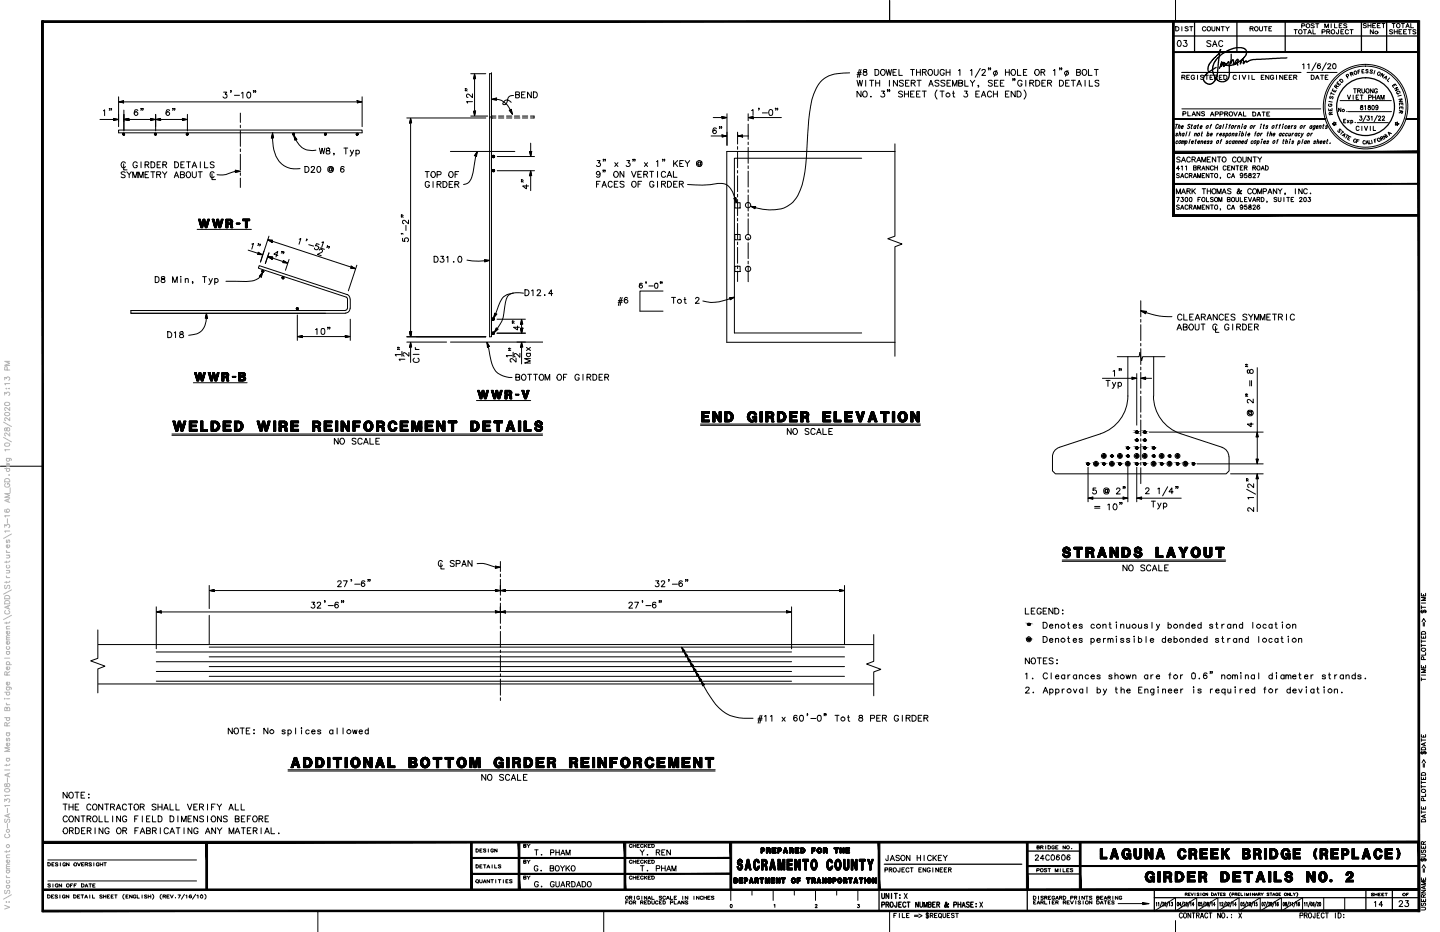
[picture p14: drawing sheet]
<svg xmlns="http://www.w3.org/2000/svg" width="432mm" height="279mm" viewBox="0 0 432 279" stroke-linecap="round" stroke-linejoin="round" font-family="sans-serif">
<g fill="none" stroke="#000" stroke-width=".3">
<path d="M266.8 .1v6.4M352.5 .1v6.4M352.6 8h.4a.65 .65 0 0 1 .5 .6 .65 .65 0 0 1-.5 .7h-.4zM353.3 12.3a.49 .49 0 0 1 .8 .2l.1 .6-.3 .7h-.6l-.3-.7zM354.4 8v1.3M355 12.1h.9l-.5 .7a.59 .59 0 0 1 .4 1 .59 .59 0 0 1-1-.2M356.3 8.2a.43 .43 0 0 0-.5-.2 .43 .43 0 0 0-.3 .4l.6 .3a.43 .43 0 0 1-.1 .6 .43 .43 0 0 1-.7-.2M356.7 8h1M357.2 8v1.3M361.6 8.3a.61 .61 0 0 0-.9-.1 .61 .61 0 0 0 0 .9l.6 .2 .3-.3M363.1 12.4a.61 .61 0 0 0-.7-.2 .61 .61 0 0 0-.5 .6l1 .4a.57 .57 0 0 1-.2 .9 .57 .57 0 0 1-.8-.4M363.4 8v.9a.45 .45 0 0 0 .5 .4 .45 .45 0 0 0 .4-.5v-.8"/>
<path d="M363.6 14l.6-1.8 .7 1.8M363.8 13.3h.9M365.7 8v1.3l-.9-1.3v1.3M366.2 8h.9M366.6 8v1.3M366.6 12.5l-.1-.2a.87 .87 0 0 0-1.1 .7 .87 .87 0 0 0 .9 1l.3-.4M367.5 8l.5 .6M368.6 8l-.6 .6v.7M374.8 8.6l.9-.1 .1-.2-.3-.3h-.7v1.3M375.3 8.6l.5 .7M376.4 8.1a.58 .58 0 0 1 .8 .2 .58 .58 0 0 1-.3 .8 .58 .58 0 0 1-.7-.3zM377.6 8v.9a.48 .48 0 0 0 .6 .4 .48 .48 0 0 0 .4-.5v-.8"/>
<path d="M379 8h1M379.5 8v1.3M380.5 8.6h.5M381.3 8h-.8v1.3h.8M388 8.9h1M388.5 8.9v1.3M390.3 7.7h.8l.2-.3-1-.3v1.3M390.6 19.4l.4-.3v1.5M390.8 8.9h1M391.3 8.9v1.3M392.1 19.4l.4-.3v1.5M392.2 10.2l.5-1.3 .6 1.3"/>
<path d="M392.4 9.8h.7M393.7 8.9v1.3h.8M394.1 7.3a.43 .43 0 0 0-.5-.2 .43 .43 0 0 0-.3 .5l.7 .3 .1 .3h-1M394.5 7.1h1M394.7 18.8l-1.3 2.3M395 7.1v1.2M395.9 19.3a.53 .53 0 0 0-.7-.1 .53 .53 0 0 0-.2 .7v.2M396.4 9.6l.8-.1 .2-.4-1-.2v1.3M397.3 8.3v-1.2l.5 1.2 .5-1.2v1.2M397.7 18.8l-1.3 2.3M397.8 9.5h.5l.5 .7M398.1 19.4a.43 .43 0 0 1 .6-.3 .43 .43 0 0 1 .3 .6l-.9 .9h1"/>
<path d="M398.3 9.5l.5-.2-.1-.3-.9-.1v1.3M399.2 7.1v1.2M399.8 19.2a.75 .75 0 0 1 .9 .4 .75 .75 0 0 1-.3 .9 .75 .75 0 0 1-.9-.4 .75 .75 0 0 1 .3-.9zM400.2 7.1v1.2h.7M401.4 8.9l-.1 1.1-.3 .2-.3-.4M401.6 7.7h.5M402.1 9.5h.5M402.4 7.1h-.8v1.2h.8M402.9 8.9h-.8v1.3h.8M403.9 7.3a.43 .43 0 0 0-.6-.2 .43 .43 0 0 0-.3 .5l.8 .3 .1 .3h-1M404.4 9.1a.55 .55 0 0 0-.8 0 .55 .55 0 0 0 0 .8 .55 .55 0 0 0 .8 0M404.8 8.9h1"/>
<path d="M405.3 8.9v1.3M409.7 7.2a.41 .41 0 0 0-.5-.2 .41 .41 0 0 0-.3 .6l.7 .1a.43 .43 0 0 1-.2 .7 .43 .43 0 0 1-.6-.3M410.2 7.7h.9M410.2 7v1.3M411.1 7v1.3M411.6 7.7h.6M411.8 8.9v1.3l-.9-1.3v1.3M412.5 7h-.9v1.3h.9M413 7.7h.6M413.9 7h-.9v1.3h.9M414.4 7h.9M414.8 7v1.3"/>
<path d="M417.4 7h.9M417.6 9.1a.41 .41 0 0 0-.6-.2 .41 .41 0 0 0-.2 .5l.8 .3a.48 .48 0 0 1-.4 .5 .48 .48 0 0 1-.5-.2M417.9 7v1.3M418.1 9.5h.9M418.1 8.9v1.3M418.8 7.2a.57 .57 0 0 1 .8 .1 .57 .57 0 0 1 0 .7 .57 .57 0 0 1-.8 .1zM419 8.9v1.3M419.5 9.5h.5M420.2 7h.9M420.4 8.9h-.9v1.3h.9M420.7 7v1.3M420.9 9.5h.5"/>
<path d="M421.6 8.3l.5-1.3 .5 1.3M421.7 7.9h.7M421.8 8.9h-.9v1.3h.9M422.3 8.9h.9M422.7 8.9v1.3M423 7v1.3h.9M424.6 9.1a.41 .41 0 0 0-.6-.2 .41 .41 0 0 0-.2 .5l.8 .3a.48 .48 0 0 1-.4 .5 .48 .48 0 0 1-.5-.2M30 35.8h5.3M31 33.2l.4-.3v1.8M33 32.6l-.2 .5M33.5 32.6l-.2 .5M34 35.5l1.6 .3-1.6 .3 .2-.3z"/>
<path d="M34.1 35.6l1.1 .2-1.1 .3M34.2 35.6l.7 .2-.7 .1M34.2 35.8h.3l-.3 .1M35.6 39h73v.8h-73zM35.6 30.5l1.5-.3-.2 .3 .2 .4zM35.6 29v9M35.8 30.5h72.5M37 30.5h-.4l.4 .1M37 30.4l-.7 .1 .7 .2M37 39.9l-.2 .2M37 30.3l-1.1 .2 1.1 .3M37.1 35.8l1.6-.3-.2 .3 .2 .3z"/>
<path d="M37.1 33v6.2M37.4 35.8h9M38.5 35.8h-.3l.3 .1M38.5 35.6l-.7 .2 .7 .1M38.6 35.6l-1.1 .2 1.1 .3M41.3 33.1a.7 .7 0 0 0-.9 0 .7 .7 0 0 0-.1 .9M42.4 32.6l-.2 .5M42.9 32.6l-.2 .5M45.1 35.5l1.6 .3-1.6 .3 .2-.3zM45.2 35.6l1.1 .2-1.1 .3M45.2 35.6l.8 .2-.8 .1M45.3 35.8h.3l-.3 .1"/>
<path d="M46.5 39.9l-.1 .2M46.7 35.8l1.5-.3-.3 .3 .3 .3zM46.7 34.3v4.9M46.9 35.8h9M48 35.8h-.3l.3 .1M48.1 35.6l-.7 .2 .7 .1M48.1 35.6l-1.1 .2 1.1 .3M50.9 33.1a.7 .7 0 0 0-1 0 .7 .7 0 0 0-.1 .9M51.9 32.6l-.1 .5M52.5 32.6l-.2 .5M54.7 35.5l1.5 .3-1.5 .3 .2-.3zM54.7 35.6l1.1 .2-1.1 .3"/>
<path d="M54.7 35.6l.8 .2-.8 .1M54.8 35.8h.3l-.3 .1M56.1 39.9l-.2 .2M56.2 34.3v4.9M67.1 27.6h.9l-.5 .7a.61 .61 0 0 1 .6 .5 .61 .61 0 0 1-.6 .7 .61 .61 0 0 1-.6-.5M69.3 27.3l-.1 .4M70.3 28.6h1.5M72.1 33.9v2.8M72.1 37.5v.8M72.1 39.1v4.8M72.4 27.9l.4-.3v1.8M74.2 27.7l.3-.1a.91 .91 0 0 1 .7 .9 .91 .91 0 0 1-.7 .9l-.5-.8z"/>
<path d="M76.2 27.3l-.2 .4M76.7 27.3l-.2 .4M81.7 39.8l.3 1.6-.3-.2-.4 .3zM81.7 39.8a11.5 11.5 0 0 0 2.8 9.3 6.5 6.5 0 0 0 5.5 1.4M88.1 39.9l.2 .2M97.6 39.9l.3 .5-.5-.4 .5 .4M107.1 30.2l1.5 .3-1.5 .4 .2-.4zM107.1 39.9l.3 .5-.5-.4 .5 .4M107.1 30.3l1.1 .2-1.1 .3M107.2 30.5h.3l-.3 .1M107.2 30.4l.7 .1-.7 .2M108.6 29v9"/>
<path d="M122 35.4h23.7M122.9 36.8l.2-1 .3 1M122.9 36.8l.2-.7 .2 .7M123.1 36.7v-.3l.1 .3M123.1 35.4l.3 1.5-.3-.2-.3 .2zM123.1 35.6v65.1M139.6 26.6l.5 .2M139.6 27.1l.5 .2M141.2 34.8h5M141.2 22.1h4.5M141.7 30.5h-1.8l.3 .4M141.7 28.1v1.2l-.9-.9-.7-.1-.2 .6 .4 .3"/>
<path d="M142 33.3l.3 .2 .3-.2-.3 1.5zM142 23.6l.3-1.1 .3 1.1M142 33.3l.3 1.2 .3-1.2M142.2 23.6l.1-.8 .2 .8M142.2 23.5l.1-.3 .1 .3M142.3 22.1l.3 1.5-.3-.2-.3 .2zM142.3 22.4v12.1M142.5 33.4l-.2 .7 .1-.6M146.8 22.1h.6v78.9h-.6zM147 35.1l-.2 .4M147.4 22.1h.1M147.4 29.8l1.1-.1a4.7 4.7 0 0 1 4.2 2.7l1 1.9"/>
<path d="M147.4 29.8l1.6-.5-.2 .4 .2 .3zM147.7 29.8l1.1-.3-.1 .2 .1 .3zM148 29.8l.7-.2v.2zM148.3 29.7h.2zM148.7 34.8l-1.5 .1M148.7 35.4h-1.1l-.2 .2M149.5 34.8h1.6M149.5 35.4h1.6M151.9 34.8h1.6M151.9 35.4h1.6M152.7 33h.4l.2-.3 .4 1.6zM152.8 33.1h.3l.2-.2 .2 1.1z"/>
<path d="M153 33.1l.2-.1 .2 .7zM153.1 33.3l.2 .2zM154 28.6a1.48 1.48 0 0 0-1.7 .8l-.5 1.7-.5 .3-.4-.1a1.26 1.26 0 0 1 .9-1.3 1.26 1.26 0 0 1 1.5 .7M154.2 34.8h1.6M154.2 35.4h1.7M154.6 28.4l1-.1 .2-.2-.2-.5h-1v1.7l1-.1 .2-.5-.4-.3M156.4 28.4h.7M156.7 34.8h1.5M156.7 35.4h1.5M157.5 27.6h-1.1v1.7h1.1M159.1 34.8h1v.6h-1M159.3 27.6v1.7l-1.1-1.7v1.7"/>
<path d="M160 27.6a.92 .92 0 0 1 1.1 .8 .92 .92 0 0 1-1.1 .9zM213.9 35.2h3.8M214.8 38.6a.7 .7 0 0 0-.9 0 .7 .7 0 0 0-.2 .9M215.9 38.1l-.2 .4M216.4 38.1l-.2 .4M216.5 34.9l1.5 .3-1.5 .4 .2-.4zM216.5 35l1.2 .2-1.2 .3M216.6 35.1l.7 .1-.7 .2M216.7 35.2h.3l-.3 .1M218 34.1v9.5M221.2 39.6v3.6M224.3 35.2l1.6-.3-.2 .3 .2 .4z"/>
<path d="M224.3 34.1v2.1M224.3 37.2v4.6M224.6 35.2h9.7M225.4 33.1l.4-.3v1.8M225.7 35.2h-.3l.3 .1M225.7 35.1l-.7 .1 .7 .2M225.8 35l-1.1 .2 1.1 .3M227.6 32.6l-.1 .4M228.6 33.8h1.5M230.8 33l.2-.2a.91 .91 0 0 1 .7 .9 .91 .91 0 0 1-.7 .9l-.2-.1-.3-.7zM232.7 32.6l-.2 .4M233.2 32.6l-.2 .4"/>
<path d="M254.8 21.8l-1.9 .1a8.4 8.4 0 0 0-8.9 6.2 41.5 41.5 0 0 0-1.8 12.3l-.3 4.6a29.5 29.5 0 0 1-3.1 14.4 8.5 8.5 0 0 1-8.2 3.5l-1.9-.2-3.6-.9M257 22.3h1.2M257 24.1l.4 1.7 .4-1.7 .5 1.7 .3-1.7M257.1 21.8h1.2M257.7 20.8l-.6 2.4M258.2 27.3v1.8l-1.2-1.8v1.8M258.2 20.8l-.6 2.4M258.8 27.6l.2-.2a.86 .86 0 0 1 1.1 .6 .86 .86 0 0 1-.6 1.1 .86 .86 0 0 1-.8-.5 .86 .86 0 0 1 .1-1zM259 20.9v.5l.8 .3a.55 .55 0 0 1 0 .7 .55 .55 0 0 1-.8 0 .55 .55 0 0 1 0-.7l.9-.4-.1-.4zM259.6 24.1v1.7M260.8 24.1h1.2M261.4 24.1v1.7"/>
<path d="M262.4 20.8h.6a.94 .94 0 0 1 .5 1.2 .94 .94 0 0 1-1.1 .6zM262.6 24.9h1.2M262.6 24.1v1.7M263.8 24.1v1.7M264.3 27.3h.9l-.5 .7a.61 .61 0 0 1 .6 .6 .61 .61 0 0 1-.5 .6 .61 .61 0 0 1-.7-.4M264.4 20.9l.1-.1a.89 .89 0 0 1 .9 .9 .89 .89 0 0 1-.9 .9l-.5-.7zM265.7 20.8l.4 1.8 .4-1.8 .5 1.8 .3-1.8M266.3 27.1l-.2 .4M266.7 24.1v1.7M266.8 27.1l-.2 .4M267.8 21.7h.6M268.8 20.8h-1v1.8h1"/>
<path d="M269.1 24.1v1.7l-1.2-1.7v1.7M269.6 20.8v1.8h1M270.6 27.6a.6 .6 0 0 0-.6-.3 .6 .6 0 0 0-.5 .6l.9 .4a.54 .54 0 0 1 0 .8 .54 .54 0 0 1-.8-.1l-.2-.2M270.9 24.3a.61 .61 0 0 0-.7-.3 .61 .61 0 0 0-.5 .6l1.1 .5a.61 .61 0 0 1-.4 .8 .61 .61 0 0 1-.7-.4M271.2 28.2h1.2M271.2 27.3v1.8M271.5 24.9h.7M272.4 27.3v1.8M272.6 24.1h-1.1v1.7h1.1M273 20.8h1.2M273 28.2h.7M273.2 24.9a.97 .97 0 0 0 1.2-.4l-.1-.4h-1.1v1.7"/>
<path d="M273.6 20.8v1.8M273.8 24.9l.6 .9M274.1 27.3h-1.1v1.8h1.1M274.8 21.7h1.2M274.8 20.8v1.8M274.8 28.2h.7M275 24.1h1.2M275.6 24.1v1.7M275.9 27.3h-1.1v1.8h1.1M276 20.8v1.8M276.5 27.3h1.2M276.6 21.7l1-.2v-.6l-1-.1v1.8"/>
<path d="M277.2 27.3v1.8M277.2 21.7l.5 .9M278.5 25.8l.6-1.7 .7 1.7M278.6 20.9l.2-.1a.89 .89 0 0 1 .9 .9 .89 .89 0 0 1-.9 .9l-.5-.7zM278.7 25.2h.9M280.2 20.8v1.3a.59 .59 0 0 0 .7 .5 .59 .59 0 0 0 .4-.8v-1M281 27a1.9 1.9 0 0 0 0 2.7M281.6 24.3a.61 .61 0 0 0-.7-.3 .61 .61 0 0 0-.5 .6l1.1 .5a.61 .61 0 0 1-.4 .8 .61 .61 0 0 1-.7-.4M281.9 27.3h1.2M282.5 27.3v1.8M283.1 21.2v-.2a.82 .82 0 0 0-1.3 .6 .82 .82 0 0 0 1.2 .9l.1-.6h-.3M283.3 24.3a.61 .61 0 0 0-.6-.3 .61 .61 0 0 0-.5 .6l1.1 .5a.61 .61 0 0 1-.4 .8 .61 .61 0 0 1-.8-.4"/>
<path d="M283.7 21.7h1.2M283.7 20.8v1.8M284 24.9h.6M284.9 20.8v1.8M285.1 24.1h-1.1v1.7h1.1M285.6 25.8v-1.7l.7 1.7 .7-1.7v1.7M285.6 27.9h.6M285.9 27.3v1.5v.2l.4 .1M287.4 21.1l.4-.3v1.8M287.5 24.9l1-.1 .2-.4-.2-.3h-1v1.7h.7l.4-.2 .1-.4-.5-.3M289.2 27.3h.9l-.5 .7h.3a.62 .62 0 0 1 .1 1 .62 .62 0 0 1-1-.2M289.3 24.1v1.7h1"/>
<path d="M291 21.1l.4-.3v1.8M291 24.1l.6 .8M292.3 24.1l-.7 .8v.9M292.6 28.2h.6M293.5 25.7l-.2 .5M293.7 27.3h-1.1v1.8h1.1M293.9 20.5l-1.5 2.7M294.3 29.1l.7-1.8 .6 1.8M294.4 21.2a.53 .53 0 0 1 .9-.3 .53 .53 0 0 1-.2 .9l-.7 .8h1.1M294.5 28.5h.8M296.5 20.5l-.1 .5M297.1 20.5l-.2 .5"/>
<path d="M297.3 27.7l-.2-.3a.84 .84 0 0 0-1 .7 .84 .84 0 0 0 .8 1l.4-.4M297.6 24.3a.61 .61 0 0 0-.7-.3 .61 .61 0 0 0-.5 .6l1.1 .5a.61 .61 0 0 1-.4 .8 .61 .61 0 0 1-.7-.4M297.9 28.2h1.2M297.9 27.3v1.8M298.2 24.9h.6M298.9 21.1l-.8 1.8M299.1 27.3v1.8M299.3 24.1h-1.1v1.7h1.1M300 24.9h.6M301.1 24.1h-1.1v1.7h1.1M301.5 21.7h1.1M301.5 20.8v1.8"/>
<path d="M301.5 28.2h.6M302.6 27.3h-1.1v1.8h1.1M302.6 20.8v1.8M303.5 20.9l.2-.1a.89 .89 0 0 1 .8 .9 .89 .89 0 0 1-.8 .9l-.6-.7zM303.8 23.7l-.1 .5M304.4 23.7l-.2 .5M304.4 27.3v1.8l-1.2-1.8v1.8M305 27.3a.93 .93 0 0 1 1.2 .6 .93 .93 0 0 1-.6 1.2h-.6zM305.1 20.8v1.8h1M306.5 24.4l-.1-.1a.82 .82 0 0 0-1.3 .6 .82 .82 0 0 0 1.2 .8l.2-.6h-.4M306.9 21.7h.6M307.1 27a1.9 1.9 0 0 1 0 2.7"/>
<path d="M307.6 24.1v1.7M307.9 20.8h-1v1.8h1M308.8 24.9a.97 .97 0 0 0 1.2-.4l-.2-.4h-1v1.7M309.4 24.9l.6 .9M310.6 20.9l.2-.1a.89 .89 0 0 1 .9 .9 .89 .89 0 0 1-.9 .9l-.5-.7zM310.6 24.1h.5a.93 .93 0 0 1 .7 1.1 .93 .93 0 0 1-1.2 .6zM312.2 21.7l1-.2v-.6l-1-.1v1.8M312.4 24.9h.7M312.7 21.7l.6 .9M313.5 24.1h-1.1v1.7h1.1M314.1 24.9a.97 .97 0 0 0 1.2-.4l-.1-.4h-1.1v1.7M314.7 24.9l.6 .9"/>
<path d="M315.8 21.1l.5-.3v1.8M317.7 24.1h.6a.93 .93 0 0 1 .6 1.1 .93 .93 0 0 1-1.2 .6zM317.9 20.5l-.2 .5M318.4 20.5l-.2 .5M319.5 24.9h.7M320.2 21.1l-.7 1.8M320.6 24.1h-1.1v1.7h1.1M321.2 24.1h1.3M321.8 24.1v1.7M322.8 21.7l1-.1 .2-.3-.2-.4-1-.1v1.8l1-.1 .2-.5-.4-.3M322.9 25.8l.7-1.7 .7 1.7M323.2 25.2h.8"/>
<path d="M324.6 21.1l.2-.2a.83 .83 0 0 1 1.1 .8 .83 .83 0 0 1-1.1 .8l-.3-.6zM325.4 24.1v1.7M326.4 20.8v1.8h1.1M326.6 24.1v1.7h1.1M328.2 20.8h1.1M328.7 20.8v1.8M329.5 24.3a.57 .57 0 0 0-.6-.3 .57 .57 0 0 0-.5 .6l1.1 .5a.61 .61 0 0 1-.4 .8 .61 .61 0 0 1-.7-.4M352.6 37.3h.6M352.9 37.3l-.3 1.2M353.4 37.9l.5-.2-.2 .8M353.6 37.3l-.3 1.2M353.8 39.5l-.4 1.3"/>
<path d="M354.3 38h.5v-.3a.43 .43 0 0 0-.5 .3 .43 .43 0 0 0 .2 .5l.2-.1M354.4 23.2l.8-.1 .1-.3-.3-.3h-.6v1.3M354.4 32.6h41.6M354.4 21.7h35.7M354.7 34.2h.4a.38 .38 0 0 0 .5-.4 .38 .38 0 0 0-.5-.3h-.4v1.2M354.9 23.2l.4 .6M355.1 39.9l-.2 .9M355.9 23.2h.5M355.9 39.5l-.4 1.3M356.2 33.5v1.2h.7M356.7 22.5h-.8v1.3h.8M356.9 37.5l-.1-.2-.6 .2 .5 .5v.4l-.3 .1-.4-.1"/>
<path d="M356.9 39.5l-.4 1.3M357.3 37.7h.3M357.4 34.7l.5-1.2 .6 1.2M357.4 37.3l-.2 1 .2 .2M357.6 34.3h.7M358.1 22.9a.53 .53 0 0 0-.7-.3 .53 .53 0 0 0-.2 .7l.1 .3a.49 .49 0 0 0 .6 .2 .49 .49 0 0 0 .3-.5h-.3M358.3 39.9l-.2 .9M358.6 37.8v-.1a.44 .44 0 0 0-.6 .3 .44 .44 0 0 0 .3 .5l.2-.1M358.6 37.7l-.1 .8M359.1 22.5v1.3M359.1 37.7h.3M359.3 37.3l-.2 1 .1 .2"/>
<path d="M359.8 33.5v1.2l-.9-1.2v1.2M359.9 38h.5l.1-.2a.42 .42 0 0 0-.6 .2 .42 .42 0 0 0 .3 .5l.2-.1M360.3 39.9h.3M360.5 39.5l-.3 1.1 .2 .2M360.9 22.7a.47 .47 0 0 0-.5-.2 .47 .47 0 0 0-.4 .5l.9 .4a.47 .47 0 0 1-.4 .4 .47 .47 0 0 1-.5-.2M361.2 33.7a.41 .41 0 0 0-.5-.3 .41 .41 0 0 0-.3 .6l.7 .2a.43 .43 0 0 1-.2 .6 .43 .43 0 0 1-.6-.3M361.4 22.5h.9M361.9 37.7l.1-.1a.41 .41 0 0 1 .2 .6 .41 .41 0 0 1-.5 .2zM361.9 22.5v1.3M362.2 39.5l-.3 1.3M362.8 23.2h.5M363 34.8l.5-1.3 .5 1.3"/>
<path d="M363 37.7h.2M363.2 34.4h.7M363.3 37.3l-.5 1.2M363.7 22.5h-.9v1.3h.9M364.2 23.2l.8-.1 .1-.3-.3-.3h-.6v1.3M364.4 34.2h.8l.1-.5-.9-.2v1.3M364.7 23.2l.4 .6M365 39.9l-.2 .9M365.3 37.5v-.2a.67 .67 0 0 0-.7 .5 .67 .67 0 0 0 .3 .7l.2-.3M365.4 39.9l-.5 .4M365.6 23.2h.5M365.8 34.2h.8l.1-.5-.9-.2v1.3"/>
<path d="M366.1 37.8a.36 .36 0 0 0-.5 .2 .36 .36 0 0 0 .3 .5l.1-.1M366.2 37.7l-.2 .8M366.5 22.5h-.9v1.3h.9M367 22.5a.66 .66 0 0 1 .9 .5 .66 .66 0 0 1-.5 .8h-.4zM367 37.3l-.4 1.2M367.2 34.2h.6l.4-.4-.2-.2-.8-.1v1.3M367.7 34.2l.5 .6M367.7 39.9l-.3 1.3M367.8 37.7l-.3 .8M367.9 37.2l-.1 .2zM368.6 37.7h.3M368.9 37.3l-.4 1.2"/>
<path d="M369.4 37.7l.2-.1a.41 .41 0 0 1 .2 .6 .41 .41 0 0 1-.6 .2zM369.6 39.9l-.2 .9M370 33.5l.5 1.3 .5-1.3M370.5 37.7l-.3 .8M370.7 22.8l-.1-.1a.56 .56 0 0 0-.7 .1 .56 .56 0 0 0 0 .8 .56 .56 0 0 0 .8 0M370.8 37.7l-.5 .3M371.2 37.9l.5-.2-.1 .8M371.3 37.7l-.2 .8M371.3 34.8l.6-1.3 .5 1.3M371.5 34.4h.7M371.7 22.5v1.3M371.8 39.9l-.3 .9"/>
<path d="M371.8 39.5v.1zM372.5 22.5l.6 1.3 .5-1.3M372.5 37.7l-.3 .8M372.6 39.5l-.4 1.3M372.6 37.2l-.1 .2zM372.9 33.5v1.3h.7M373.6 37.8v-.1a.43 .43 0 0 0-.5 .3 .43 .43 0 0 0 .2 .5l.2-.1M373.7 37.7l-.3 .8M373.8 39.5l-.4 1.3M374.5 22.5v1.3M375.1 37.7l.2-.1a.41 .41 0 0 1 .1 .6 .41 .41 0 0 1-.5 .2zM375.4 22.5v1.3h.8"/>
<path d="M375.7 33.6h.4a.62 .62 0 0 1 .5 .6 .62 .62 0 0 1-.6 .6h-.3zM376 37.7l-.1 .8M376.3 39.9h.3M376.4 37.7l-.4 .3M376.7 39.5l-.5 1.3M377 34.8l.5-1.2 .5 1.2M377.2 34.4h.7M378.1 37.7l-.2 .8M378.2 37.2l-.1 .2zM378.2 23.2h.5M378.2 39.9l-.2 .9M378.5 33.6h.8"/>
<path d="M378.5 39.9l-.4 .4M378.8 37.7h.4M378.9 33.6v1.2M379 22.5h-.8v1.3h.8M379.1 37.3l-.3 1 .2 .2M379.9 34.2h.5M380 39.9h.3M380.2 37.8l-.2-.1-.3 .1 .3 .3a.27 .27 0 0 1-.1 .4 .27 .27 0 0 1-.4-.1M380.2 39.5l-.1 1.3M380.5 22.5v1.3l-1-1.3v1.3M380.7 33.6h-.8v1.2h.8M381.1 39.5l-.4 1.3"/>
<path d="M381.6 37.7l.2-.1a.41 .41 0 0 1 .2 .6 .41 .41 0 0 1-.6 .2zM381.9 22.9a.53 .53 0 0 0-.7-.3 .53 .53 0 0 0-.3 .7l.2 .3a.42 .42 0 0 0 .5 .2 .42 .42 0 0 0 .2-.5h-.2M382.7 37.7h.3M382.8 22.5v1.3M383 37.3l-.4 1.2M383.6 37.7h.3M384 37.3l-.5 1.2M384.2 39.9l-.2 .9M384.7 22.5v1.3l-1-1.3v1.3M384.7 37.7l-.2 .8M384.8 37.2l-.1 .2zM385.2 23.2h.5"/>
<path d="M385.9 37.8l-.1-.1a.44 .44 0 0 0-.5 .3 .44 .44 0 0 0 .2 .5l.3-.1M386 22.5h-.8v1.3h.8M386.2 38h.6l-.1-.3a.43 .43 0 0 0-.5 .3 .43 .43 0 0 0 .3 .5l.2-.1M386.5 39.9l-.1 .8 .3 .1 .2-.3M386.6 23.2h.5M387 39.9l-.2 .9M387.3 37.7l-.1 .8M387.4 22.5h-.8v1.3h.8M387.6 39.9l-.3 .9M387.7 37.7l-.4 .3M387.9 23.2h.5l.5 .6M387.9 39.9l-.4 .4"/>
<path d="M388.4 23.2l.3-.1v-.5l-.8-.1v1.3M388.7 37.8l-.5-.1v.3l.4 .4-.3 .1-.3-.1M388.9 39.9l-.2 .9M390.1 37.7l.1-.1a.41 .41 0 0 1 .2 .6 .41 .41 0 0 1-.5 .2zM390.3 39.9l.1 .9M390.8 39.9l-.8 1.3M391.1 37.7l-.2 .8M391.5 37.7l-.5 .3M391.9 21.7h9M393.2 39.9l-.2 .9M393.2 22.5a.67 .67 0 0 1 .9 .7 .67 .67 0 0 1-.9 .6zM393.4 37.8l-.1-.1a.43 .43 0 0 0-.5 .3 .43 .43 0 0 0 .3 .5l.2-.1"/>
<path d="M393.4 37.7l-.2 .8M393.6 39.9l-.5 .4M394.3 37.8a.36 .36 0 0 0-.5 .2 .36 .36 0 0 0 .3 .5l.1-.1M394.4 37.7l-.3 1-.5 .2M394.5 23.8l.5-1.3 .5 1.3M394.7 23.4h.7M394.7 38h.5v-.3a.45 .45 0 0 0-.5 .3 .45 .45 0 0 0 .2 .5l.3-.1M395.7 37.9l.5-.2-.2 .8M395.7 37.7l-.2 .8M396 22.5h.9M396.4 22.5v1.3M396.7 37.7h.3"/>
<path d="M396.9 37.3l-.2 1 .1 .2M397.4 23.2h.5M398.1 37.8l-.5-.1v.3l.4 .4-.3 .1-.3-.1M398.2 22.5h-.8v1.3h.8M398.5 30.4l1 .2M398.6 31.2a.37 .37 0 0 0-.2 .4 .37 .37 0 0 0 .4 .3l.4-.1 .2-.4-.2-.2-.2 .2M398.9 32.8v.4M399 28.8a.32 .32 0 0 0-.3 .4 .32 .32 0 0 0 .3 .3l.4-.5a.33 .33 0 0 1 .4 .3 .33 .33 0 0 1-.3 .4M399 34l-.3-.3-.2 .3 .2 .4 .9-.2M399.1 27.9l.9 .4M399.2 27.6l-.2 .7M399.4 32.5v.6l-.9 .1-.1-.6"/>
<path d="M399.5 33.6l-.5 .4 .1 .4M399.7 26.6l-.2 .5 .9 .5 .3-.5M400 36.5l.2 .4 .5-.1-.3 .3 .3 .4-.5-.2-.2 .4v-.4l-.5-.2 .5-.1zM400.1 27.1l-.2 .3M400.5 26.2l.3-.4-.1-.3-.6 .4 .8 .6M400.7 25.9l.7 .1M401.2 39.2a.33 .33 0 0 0 .1 .4 .33 .33 0 0 0 .5-.1l-.2-.6a.34 .34 0 0 1 .4-.1 .34 .34 0 0 1 .1 .4M401.3 24.4l-.4 .6 .7 .6 .4-.5M401.5 25l-.2 .3M401.7 24l.3-.2a.47 .47 0 0 1 .6 .3 .47 .47 0 0 1-.3 .6zM401.8 30.2h15.4M402.1 32.4v1.1l-.7-1.1v1.1"/>
<path d="M402.4 39.2l.5 .5M402.7 39.5l-.7 .8M402.9 36.3h.4M403.5 35.8h-.6v1h.6M403.9 23l.4-.3a.29 .29 0 0 0 0-.4 .29 .29 0 0 0-.4 .1l-.3 .1 .6 .9M404 36.1l.6 .7M404.1 28.5l.4 1.3 .5-1.3M404.3 33.5h13M404.6 36.1l-.6 .7M405 22.3l.6-.3-.2-.3-.6 .1 .4 1M405.1 36.1v1M405.1 36.3a.33 .33 0 0 1 .4-.1 .33 .33 0 0 1 0 .5 .33 .33 0 0 1-.4 0"/>
<path d="M405.3 22.2l.5 .3M405.8 28.5v1.3M405.9 26.6h.8M406.3 26.6v1.3M406.7 29.1h.4M407 36.8h9.3M407.1 27.2h.6l.3-.3-.3-.3h-.6v1.3M407.4 28.5h-.7v1.3h.7M407.5 38.1v-.1a.53 .53 0 0 0-.7 .1 .53 .53 0 0 0 0 .8 .53 .53 0 0 0 .7 0M407.5 27.2l.5 .7M407.6 21.5l-.4 .1M407.7 21l-.5 .1 .1 1"/>
<path d="M407.7 34.8h.7l-.3 .5a.38 .38 0 0 1 .2 .6 .38 .38 0 0 1-.6-.1M407.9 28.5h.8M408.1 31.7l-.1 .2a.54 .54 0 0 1 .6 .3 .54 .54 0 0 1-.2 .7 .44 .44 0 0 1-.5-.5 .44 .44 0 0 1 .6-.3l.1-.4zM408.3 28.5v1.3M408.4 37.8v1.3M408.4 26.6v.9a.42 .42 0 0 0 .5 .4 .42 .42 0 0 0 .3-.5v-.8M408.7 21.3l-.3 .1M408.9 20.8l-.5 .1v1l.7-.1M409.1 37.8l.5 1.3 .5-1.3M409.2 31.8l.2-.2v1.3M409.6 34.6l-.9 1.9M409.7 26.8l.3-.2a.61 .61 0 0 1 .5 .7 .61 .61 0 0 1-.7 .5l-.2-.4z"/>
<path d="M410 34.8h.6l-.3 .5a.38 .38 0 0 1 .3 .6 .38 .38 0 0 1-.7-.1M410.2 21a.3 .3 0 0 0-.4-.2 .3 .3 0 0 0-.2 .4l.5 .2 .1 .3h-.6M410.3 31.7v.2a.54 .54 0 0 1 .6 .3 .54 .54 0 0 1-.2 .7h-.2a.54 .54 0 0 1-.2-.7 .54 .54 0 0 1 .6-.3l-.2-.3zM410.4 29.2h.3a.38 .38 0 0 0 .5-.3 .38 .38 0 0 0-.5-.4h-.3v1.3M410.9 37.8v1.3M411.2 35.1l.2-.3v1.3M411.5 31.7l.2-.1a.61 .61 0 0 1 .4 .7 .61 .61 0 0 1-.6 .5zM411.6 21.2a.32 .32 0 0 0-.3-.3 .32 .32 0 0 0-.3 .4l.5 .4v.2h-.7v-.2M411.6 29.1h.9M411.6 28.5v1.3M411.7 26.6v1.3l-.8-1.3v1.3M411.8 37.8v1.3h.7"/>
<path d="M412.3 21.1l-.3 1.1M412.5 28.5v1.3M412.8 29.8l.5-1.3 .5 1.3M413 29.4h.6M413 26.9l-.1-.1a.53 .53 0 0 0-.8 .4 .53 .53 0 0 0 .8 .5l.1-.3h-.3M413 34.6l-.9 1.9M413.1 21.8a.43 .43 0 0 1 .7 0 .43 .43 0 0 1-.1 .7 .43 .43 0 0 1-.6-.2zM413.2 32a.47 .47 0 0 1 0 .6 .47 .47 0 0 1-.6 .1M413.4 35.1a.32 .32 0 0 1 .3-.3 .32 .32 0 0 1 .3 .4l-.7 .9h.8M414.1 29.8v-1.3l.5 1.3 .4-1.3v1.3M414.5 35.1a.32 .32 0 0 1 .4-.3 .32 .32 0 0 1 .2 .5l-.6 .8h.7M414.9 23.4l.9-.6-.2 1"/>
<path d="M415 22.3l-.4 .9-.1-1.2-.5 .9M415.2 23.2l.5 .3M416.7 23.4l-.7 .7 .4 .4M416.9 39.9l-.3 .4M418 25.4l.1 .3M418.1 26.7l.9-.5-.5 1 .9-.5M418.3 36.8l.5 .1 .2-.4v.5l.5 .1-.5 .2v.4l-.2-.4-.5 .2 .3-.4zM418.7 25.7l-.4-.6-.8 .6 .4 .5M419.2 27.9l.2 .2a.37 .37 0 0 1-.5 0 .37 .37 0 0 1-.1-.5 .49 .49 0 0 1 .6-.3 .49 .49 0 0 1 .4 .6h-.1M419.5 29.8l1-.1-1 .8 1.1-.1M419.6 33.1l1 .2-.2 .7-.3-.2v-.5M419.7 32.7v-.6h.9l.1 .6"/>
<path d="M420.1 33.6l-.6 .2M420.2 28.6l-1 .2M420.2 30.9v.4M420.2 32.1v.3M420.7 31.5l-.1-.6h-1l.1 .7M36.8 40.2l.4-.3-.4 .5 .5-.4-.4 .4M37.1 49.1v1.8h1M37.3 40l-.4 .4 .4-.4M37.4 40.3l-.4 .2 .4-.4-.4 .4 .3-.4-.3 .3M37.5 51.8a.61 .61 0 0 0-.7-.3 .61 .61 0 0 0-.4 .6l.9 .4a.54 .54 0 0 1 0 .8 .54 .54 0 0 1-.8-.1l-.2-.2M37.6 48.9l-.4-.4a.87 .87 0 0 0-.9 1 .87 .87 0 0 0 1.1 .7l.2-.3M38 51.5l.7 .8"/>
<path d="M39.4 51.5l-.7 .8v1M39.8 53.3v-1.8l.7 1.8 .6-1.8v1.8M41.1 48.9l-.1-.3a.76 .76 0 0 0-.9 .1 .76 .76 0 0 0-.2 .9l.2 .4a.53 .53 0 0 0 .7 .3 .53 .53 0 0 0 .2-.7h-.2M41.6 53.3v-1.8l.7 1.8 .6-1.8v1.8M42.3 48.5v1.8M43.5 49.4h.5a.49 .49 0 0 0 .6-.6l-.3-.3h-.8v1.8M43.5 52.3h.6M44.1 49.4l.5 .9M44.6 51.5h-1.1v1.8h1.1M45.2 51.5h1.2M45.3 48.5h.5a.94 .94 0 0 1 .6 1.2 .94 .94 0 0 1-1.1 .6zM45.8 51.5v1.8"/>
<path d="M46.4 40.2l.3-.3-.3 .5 .4-.4-.4 .4M46.9 40l-.5 .4 .5-.4M46.9 40.3l-.4 .2 .4-.4-.4 .4 .4-.4-.4 .3M47 52.3h1.1v-.7l-1.1-.1v1.8M47.1 49.4h.7M47.6 52.3l.6 1M48.1 48.5h-1v1.8h1M48.7 51.5l.7 .8M48.8 49.4h.5a.49 .49 0 0 0 .7-.6l-.4-.3h-.8v1.8M49.4 49.4l.6 .9M50 51.5l-.6 .8v1M52.3 53.3l.6-1.8 .7 1.8"/>
<path d="M52.4 48.5a.92 .92 0 0 1 1.1 .9 .92 .92 0 0 1-1.1 .9zM52.5 52.7h.8M54.1 52.3h1l.2-.5-.2-.2-1-.1v1.8l1.1-.2 .1-.4-.4-.4M54.2 49.4h.7M55.2 48.5h-1v1.8h1M55.9 40.2l.4-.3-.4 .5 .4-.4-.4 .4M55.9 48.5h1.2M56 40.4l.4-.3-.3 .4M56.1 51.6l.2-.1a.89 .89 0 0 1 .9 .9 .89 .89 0 0 1-.9 .9l-.5-.7zM56.4 40l-.5 .4 .5-.4M56.5 40.3l-.3 .2 .3-.2M56.5 40.3l-.2 .2"/>
<path d="M56.5 48.5v1.8M57.6 50.3l.7-1.8 .7 1.8M57.7 51.5v1.3a.61 .61 0 0 0 .7 .5 .61 .61 0 0 0 .5-.7v-1.1M57.8 49.7h.9M59.4 51.5h1.2M60 51.5v1.8M60.1 48.5v1.8M61.3 48.5v1.8h1.1M63.6 52.1v1.7h1M64.2 48.8a.55 .55 0 0 0-.7-.3 .55 .55 0 0 0-.3 .7l.8 .3a.55 .55 0 0 1-.2 .9 .55 .55 0 0 1-.7-.4M64.2 51.8l-.4-.3a.89 .89 0 0 0-.8 .9 .89 .89 0 0 0 .8 .9l.4-.4M70.5 51l1.6 .4-1.6 .3 .2-.3z"/>
<path d="M70.6 51.1l1.2 .3-1.2 .2 .2-.2zM70.7 51.2l.7 .2-.7 .1zM70.9 51.3l.2 .1zM72.1 51.4a7.5 7.5 0 0 0-4.3 .9l-2.7 .1M72.1 44.6v.9M72.1 46.2v4.8M72.1 51.8v.8M72.1 53.4v2.8M81.7 40.8l.1 .2zM81.7 40.4l.2 .7h-.4zM81.7 40.1l.3 1.2h-.5zM87.8 40.3l.1 .2"/>
<path d="M87.8 40l.5 .4-.4-.4M88.1 40.5l1 1.3h-.5l-.1 .3zM88.1 40.5a6.6 6.6 0 0 0 3.9 4.5l1.7 .1 1-.1M88.2 40.4l-.4-.3 .4 .4-.4-.4 .2 .4M88.2 40.8l.7 .9-.4 .3zM88.3 40.2l-.4-.3 .4 .5-.4-.4 .4 .4M88.3 41.1l.5 .6-.3 .1zM88.5 41.4l.1 .2zM91.4 49.9a.93 .93 0 0 1 1.2 .6 .93 .93 0 0 1-.6 1.2h-.6zM93.3 50.3a.48 .48 0 0 1 .8-.3 .48 .48 0 0 1-.1 .8l-.8 .9h1.2M95.2 50l.3-.1a.91 .91 0 0 1 .7 .9 .91 .91 0 0 1-.7 .9l-.5-.8zM95.8 44.4l.4 1.8 .4-1.8 .4 1.8 .4-1.8"/>
<path d="M97.3 40.1l.2 .4M97.3 40.3l.2 .2M97.3 40l.5 .4-.4-.4M97.3 40.1l.5 .3M97.9 40.1l-.2-.2 .2 .3M98 44.5l-.1 .5 .8 .3a.53 .53 0 0 1 0 .7 .53 .53 0 0 1-.7 0 .53 .53 0 0 1 0-.7l.9-.5-.3-.4zM99 50.3l-.3 .4 .2 .5M99.5 50.5l-.5-.2-.3 .4v.5h.5l.2-.2M99.6 50.3l-.2 .9h.2M99.6 50.3v.9a.82 .82 0 0 0-.3-1.4 .82 .82 0 0 0-1 1.1 .87 .87 0 0 0 .6 .7 .87 .87 0 0 0 .9-.2M100.2 46.1l-.1 .4M103.1 44.4h1.2"/>
<path d="M103.2 50.2a.68 .68 0 0 0-.9-.1 .68 .68 0 0 0-.1 1M103.7 44.4v1.8M105 45l.5 1.1M106 45l-.7 1.5-.3 .3M106.7 45v1.8M106.7 45.2a.58 .58 0 0 1 .9 0 .58 .58 0 0 1 0 .8 .58 .58 0 0 1-.9 0M106.8 40.1l.3 .4M106.8 40.3l.2 .2M106.9 40l.4 .4-.4-.4M106.9 40.1l.4 .3M107.4 40.1l-.2-.2 .2 .3M127.5 51.4h1.2"/>
<path d="M128.1 51.4v1.8M128.7 54.8v-.2a.73 .73 0 0 0-1 0 .73 .73 0 0 0-.2 .9l.1 .4a.61 .61 0 0 0 .8 .3 .61 .61 0 0 0 .4-.7h-.5M129.5 51.5l.2-.1a.89 .89 0 0 1 .9 .9 .89 .89 0 0 1-.9 .9l-.5-.7zM129.9 54.4v1.8M131.1 52.4h.5a.51 .51 0 0 0 .7-.5 .51 .51 0 0 0-.7-.5h-.5v1.8M131.1 55.2a.97 .97 0 0 0 1.2-.3l-.2-.4-1-.1v1.8M131.6 55.2l.7 1M132.8 54.4a.93 .93 0 0 1 1.3 .9 .93 .93 0 0 1-1.3 .9zM134.7 55.2h.6M134.9 51.5l.2-.1a.89 .89 0 0 1 .8 .9 .89 .89 0 0 1-.8 .9l-.5-.7zM135.1 45.4h19.3M135.8 54.4h-1.1v1.8h1.1"/>
<path d="M136.4 55.2a.97 .97 0 0 0 1.2-.3l-.2-.4-1-.1v1.8M136.5 52.3h.6M137 55.2l.6 1M137.5 51.4h-1v1.8M142.4 46.7l.6-1-.2 1.2M142.5 46.7l.4-.7-.2 .8M142.6 46.7l.1-.3v.3M143.1 45.7a19.2 19.2 0 0 0-1.2 6 3.6 3.6 0 0 1-2.9 3.6M143.1 45.4l-.2 1.5-.3-.3-.4 .1zM147.4 43.8v.6M147.6 46.9l.4-.3-.4 .3M147.6 47.1l.5-.5-.4 .6"/>
<path d="M147.9 46.6l-.3 .2M147.9 50.9l-.3 .2M148 46.6l-.4 .5M148 50.8l-.4 .3M148.2 50.9l-.6 .3M148.2 50.9l-.5 .5M148.3 46.8l-.5 .4M148.3 50.9l-.5 .5 .5-.4M148.3 46.7l-.5 .5M148.3 47l-.3 .3M148.3 51.1l-.3 .4M148.3 51.2l-.2 .3"/>
<path d="M148.3 46.8l-.4 .5M148.3 47.1l-.2 .1M149.1 51.2h11.2M149.1 46.9h11.2M156.5 53.9l.4 .2M156.5 54.4l.4 .2M157.9 55.4v1.2l-1.2-.8h1.8M158.7 45.4l.4 .2 .3-.2-.3 1.5zM158.9 45.5l.2 1.1 .3-1.1M158.9 52.6l.2-1.1 .3 1.1M158.9 45.5l.2 .7 .2-.7M159.1 45.6v.3l.1-.3"/>
<path d="M159.1 52.5v-.6l-.2 .7M159.1 51.2l.3 1.5-.3-.2-.4 .2zM159.1 42.9v4M159.1 51.4v5.7M178.9 55.2h.6M179.1 48.1h.9l-.5 .7h.2a.6 .6 0 0 1 .1 1 .6 .6 0 0 1-.9-.2M180 51.9a.73 .73 0 0 1-.2 1 .73 .73 0 0 1-.9 0M180 54.4h-1.1v1.7M180.5 56.1l.7-1.7 .7 1.7M180.7 55.5h.9M181 51.1l-.2 .5M181 47.9l-.2 .4"/>
<path d="M181.5 51.1l-.2 .5M181.5 47.9l-.1 .4M183.6 54.7l-.4-.3a.89 .89 0 0 0-.8 .8 .89 .89 0 0 0 .8 .9l.4-.3M184.1 51.7l.2-.2a.83 .83 0 0 1 1.1 .8 .83 .83 0 0 1-1.1 .8l-.3-.6zM184.2 55.2h.6M184.3 48.8l1 1.1M185.3 54.4h-1.1v1.7h1.1M185.3 48.8l-1 1.1M187.1 51.4v1.7l-1.2-1.7v1.7M187.1 54.6a.61 .61 0 0 0-.7-.3 .61 .61 0 0 0-.4 .6l.9 .5a.54 .54 0 0 1 0 .7 .54 .54 0 0 1-.8 0l-.2-.2M188 48.1h.8l-.5 .7h.3a.6 .6 0 0 1 .1 1 .6 .6 0 0 1-.9-.2M189.4 51.4l.7 1.7 .7-1.7"/>
<path d="M189.5 54.6l.4-.2a.89 .89 0 0 1 .9 .8 .89 .89 0 0 1-.9 .9l-.5-.7zM189.9 47.9l-.2 .4M190.4 47.9l-.1 .4M191.3 52.3h.7M191.3 55.2h.7M192.3 51.4h-1v1.7h1M192.4 54.4h-1.1v1.7M193 52.3h.5a.49 .49 0 0 0 .7-.6l-.4-.3h-.8v1.7M193.2 48.8l1 1.1M193.6 52.3l.6 .8M194.2 48.8l-1 1.1M194.8 51.4h1.2"/>
<path d="M195.4 51.4v1.7M196 54.7l-.4-.3a.94 .94 0 0 0-.8 .6 .94 .94 0 0 0 .3 1l.5 .1 .4-.2 .1-.5h-.5M196.8 48.5l.4-.4v1.8M197.2 51.4v1.7M197.2 54.4v1.7M198.4 55.2l1.1-.1 .1-.4-.2-.3h-1v1.7M198.8 47.9l-.2 .4M198.9 55.2l.7 .9M199.3 47.9l-.1 .4M199.6 51.8l-.4-.4a.86 .86 0 0 0-.9 .9 .86 .86 0 0 0 1 .8l.3-.3M200 53.1l.7-1.7 .7 1.7M200.2 54.4h.5a.93 .93 0 0 1 .6 1.1 .93 .93 0 0 1-1.1 .6z"/>
<path d="M200.3 52.6h.9M201.9 51.4v1.7h1.1M202 48.1v1.8M202 55.2h.6M202.4 48.9l.8 1M203.1 54.4h-1.1v1.7h1.1M203.2 48.1l-1.2 1.2M203.7 55.2l1.1-.1 .1-.4-.2-.3h-1v1.7M203.8 49h.7M204.3 55.2l.6 .9M204.9 48.1h-1.1v1.8h1.1M205.4 48.1l.7 .9"/>
<path d="M206.2 55.3l6.7 .1a7 7 0 0 1 5 0l.4 .3a9.8 9.8 0 0 1 2.6 5.1M206.8 48.1l-.7 .9v.9M209.5 48.6l-.2 .4 .2 .5M210.1 48.8l-.6-.2-.3 .4 .3 .5 .5-.2M210.1 48.6l-.1 .8 .2 .1M210.2 48.6v.9a.83 .83 0 0 0-.4-1.4 .83 .83 0 0 0-.9 1.1 .84 .84 0 0 0 .5 .7 .84 .84 0 0 0 .9-.2M213.2 40.8h4.5M216.5 40.4l1.5 .4-1.5 .3 .2-.3zM216.5 40.5l1.2 .3-1.2 .2M216.6 40.6l.7 .2-.7 .1M216.7 40.7l.3 .1h-.3M220 59.4l.4 .1 .3-.3 .2 1.6z"/>
<path d="M220.2 59.5l.5-.1v1.1zM220.3 59.6l.3-.1 .1 .7zM220.4 59.7l.1 .2zM221.2 40.8l1.5-.4-.2 .4 .2 .3zM221.2 43.9v.9M221.2 45.5v4.8M221.2 51.1v.8M221.2 52.7v4.8M221.2 58.2v.9M221.2 59.8v4.8M221.2 40.8h3.3M222.6 40.7l-.4 .1h.4"/>
<path d="M222.6 40.6l-.7 .2 .7 .1M222.6 40.5l-1 .3 1 .2M224.3 42.6v.8M224.3 44.2v4.8M224.3 49.7v.8M224.3 51.3v4.8M224.3 56.9v.8M224.3 58.5v4.7M258.4 47.4h-38.2v52.4h38.2M268.4 43.1v27.7l-2.2 .8 4.3 1.6-2.1 .8v32.8M268.4 45.4h-50.5v57.2h50.5M352.7 58.1v-1.5l.7 1.5 .5-1.5v1.5"/>
<path d="M352.8 59.2h.8l-.5 1.3M353.1 40.1l-.4-.1v.3l.4 .3-.3 .2-.2-.2M353.2 42.4v-.1a.41 .41 0 0 0-.6 .2 .41 .41 0 0 0 .3 .6l.2-.2M353.6 40.2l.5-.2-.2 .8M353.6 52.2a.38 .38 0 0 0-.5-.2 .38 .38 0 0 0-.2 .5l.6 .2a.4 .4 0 0 1-.1 .6 .4 .4 0 0 1-.6-.2M353.7 42.2l.2-.1a.41 .41 0 0 1 .1 .6 .41 .41 0 0 1-.5 .2zM353.7 50.5h-.9l.6-.8v1.3M353.9 47.3a.48 .48 0 0 0-.7-.3 .48 .48 0 0 0-.2 .7l.8 .4a.52 .52 0 0 1-.3 .5 .52 .52 0 0 1-.6-.2M354 53.3l.5-1.3 .5 1.3M354.2 59.2h.6l-.3 .5a.41 .41 0 0 1 .3 .7 .41 .41 0 0 1-.7-.2M354.2 52.8h.6M354.2 49.9l.3-.2v1.3"/>
<path d="M354.3 58.1l.6-1.5 .6 1.5M354.3 48.6l.6-1.5 .6 1.5M354.4 42.5l.2-.3 .2 .3M354.5 42.2l-.2 .9M354.5 57.6h.8M354.5 48.1h.8M354.6 43.1l.2-.6 .4-.3-.2 .9M355.1 40.1l-.1-.1a.42 .42 0 0 0-.5 .2 .42 .42 0 0 0 .2 .6l.3-.2M355.5 42.4l.2-.2a.37 .37 0 0 1 .2 .6 .37 .37 0 0 1-.6 .1M355.5 49.9l.3-.2v1.3M355.5 42.2l-.3 1.3M355.5 59.2a.63 .63 0 0 1 .8 .5 .63 .63 0 0 1-.4 .8l-.5-.3z"/>
<path d="M355.9 57.3l.9-.1 .1-.4-.3-.2h-.7v1.5M356.2 52.3v-.1a.53 .53 0 0 0-.7 .1 .53 .53 0 0 0 0 .7 .53 .53 0 0 0 .7 0M356.4 57.3l.5 .8M356.6 52.6l.8-.1v-.4l-.8-.1v1.3M356.8 59.2a.63 .63 0 0 1 .7 .5 .63 .63 0 0 1-.4 .8l-.4-.3zM356.9 41.8l-.3 1.3M356.9 47.4l-.3-.3a.71 .71 0 0 0-.8 .8 .71 .71 0 0 0 1.1 .5v-.1M357.1 52.6l.3 .7M357.3 42.5h.6l-.1-.3a.43 .43 0 0 0-.5 .3 .43 .43 0 0 0 .3 .6l.2-.2M357.4 56.6v1.5M357.4 47.8h.7l.4-.4-.4-.3h-.7v1.5M357.8 57.2l.7 .9"/>
<path d="M357.8 53.3l.5-1.3 .5 1.3M357.9 50.3l.7-.1v-.4l-.7-.1v1.3l.7-.1 .1-.4-.2-.2M357.9 47.8l.6 .8M358 52.8h.6M358.3 40.2l.5-.2-.2 .8M358.4 42.2h.3M358.5 56.6l-1.1 1M358.6 41.8l-.2 1 .1 .3M358.8 48.6l.7-1.5 .5 1.5M359.1 53.3v-1.3l.5 1.3 .4-1.3v1.3M359.1 48.1h.8M359.2 50.3l.7-.1v-.4l-.7-.1v1.3"/>
<path d="M359.2 42.5h.5l.1-.1a.36 .36 0 0 0-.6 .1 .36 .36 0 0 0 .3 .5l.2-.1M359.2 59.8h.5M359.3 40l.1-.1a.41 .41 0 0 1 .2 .6 .41 .41 0 0 1-.5 .2zM359.6 50.3l.4 .7M360 59.2h-.8v1.3M360.2 42.5l.5-.2-.1 .8M360.2 42.2l-.2 .9M360.4 51l.5-1.3 .4 1.3M360.4 48.6v-1.5l.6 1.5 .6-1.5v1.5M360.5 59.4a.53 .53 0 0 1 .8 .4 .53 .53 0 0 1-.8 .5zM360.5 56.6h1M360.5 52.6h.4"/>
<path d="M360.6 50.5h.6M361 56.6v1.5M361.1 42.5h.5v-.1a.39 .39 0 0 0-.5 .1 .39 .39 0 0 0 .2 .6l.2-.2M361.3 52h-.8v1.3h.8M361.8 59.2v1.3h.7M362 57.3h1M362 56.6v1.5M362 47.8h.6M362.1 40.1l.2-.2a.39 .39 0 0 1 .2 .6 .39 .39 0 0 1-.6 .1M362.5 52v1.3l-.8-1.3v1.3M362.5 49.7v1.3l-.8-1.3v1.3M362.6 42.4l-.5-.1 .4 .6-.3 .2-.3-.2"/>
<path d="M363 40.3h.5v-.2a.4 .4 0 0 0-.5 .1 .4 .4 0 0 0 .2 .6l.2-.2M363 52h.8M363 47.1h-1v1.5h1M363 56.6v1.5M363.4 52v1.3M363.5 42.4l-.4-.1 .3 .6-.2 .2-.3-.2M363.5 56.8a.66 .66 0 0 1 .9 .1 .66 .66 0 0 1 0 .9 .66 .66 0 0 1-.9 0zM363.8 59.4a.38 .38 0 0 0-.5-.2 .38 .38 0 0 0-.2 .5l.6 .2a.4 .4 0 0 1-.2 .6 .4 .4 0 0 1-.5-.2M363.9 50a.51 .51 0 0 0-.7-.2 .51 .51 0 0 0-.2 .7l.3 .5 .6-.3M364.2 50.3h.9M364.2 49.7v1.3M364.3 59.4a.53 .53 0 0 1 .8 .4 .53 .53 0 0 1-.8 .5z"/>
<path d="M364.3 52.2a.53 .53 0 0 1 .8 .4 .53 .53 0 0 1-.8 .5zM364.6 47.1v1.5l-1.1-1.5v1.5M364.9 58.1v-1.5l.7 1.5 .5-1.5v1.5M365 42.2l.2-.1a.41 .41 0 0 1 .1 .6 .41 .41 0 0 1-.5 .2zM365.1 49.7v1.3M365.1 47.1h1M365.6 47.1v1.5M365.8 40.3h.5v-.3a.4 .4 0 0 0-.5 .3 .4 .4 0 0 0 .2 .5l.2-.2M366 42.2h.3M366 53.2l-.1 .3M366.4 41.8l-.5 1.3M366.5 58.1l.6-1.5 .6 1.5"/>
<path d="M366.6 47.3a.66 .66 0 0 1 .9 .1 .66 .66 0 0 1 0 .9 .66 .66 0 0 1-.9 0zM366.7 57.6h.8M367.3 40.1l-.5-.1v.3l.4 .3-.3 .2-.3-.2M367.7 50a.51 .51 0 0 0-.7-.2 .51 .51 0 0 0-.2 .7l.3 .5 .6-.3M367.7 40.1l.2-.2a.4 .4 0 0 1 .2 .6 .4 .4 0 0 1-.6 .1M368 59.8l.8-.1v-.5h-.2h-.6v1.3l.9-.2-.3-.5M368.1 50.3h.5M368.2 42.4l-.4-.1 .3 .6-.2 .2-.3-.2M368.7 40l.1-.1a.41 .41 0 0 1 .2 .6 .41 .41 0 0 1-.5 .2zM368.9 49.7h-.8v1.3h.8M368.9 52.3v-.1a.53 .53 0 0 0-.7 .1 .53 .53 0 0 0 0 .7 .53 .53 0 0 0 .7 0M369.1 56.8a.48 .48 0 0 0-.6-.3 .48 .48 0 0 0-.3 .6l.9 .4a.51 .51 0 0 1-.4 .6 .51 .51 0 0 1-.6-.3"/>
<path d="M369.2 42.4a.34 .34 0 0 0-.6 .1 .34 .34 0 0 0 .3 .5l.2-.1M369.3 53.3l.5-1.3 .4 1.3M369.4 59.4a.53 .53 0 0 1 .8 .4 .53 .53 0 0 1-.8 .5zM369.4 52.8h.7M369.6 40.2l.5-.2-.2 .8M370.1 42.4a.36 .36 0 0 0-.5 .1 .36 .36 0 0 0 .3 .5l.1-.1M370.1 49.7v1.3l-.8-1.3v1.3M370.2 42.2l-.2 .9M370.5 42.5l.5-.2-.2 .8M370.6 42.2l-.2 .9M370.6 59.2v.9a.42 .42 0 0 0 .5 .4 .42 .42 0 0 0 .3-.6v-.7M370.6 49.7h.8"/>
<path d="M370.6 47.4l-.3-.3a.71 .71 0 0 0-.8 .8 .71 .71 0 0 0 1.1 .5v-.1M371 40.1l-.4-.1-.1 .3 .4 .3-.3 .2-.2-.2M371 49.7v1.3M371.2 47.3a.66 .66 0 0 1 .9 .1 .66 .66 0 0 1 0 .9 .66 .66 0 0 1-.9 0zM371.2 57.4l-.1 .6M371.3 57l.9 1.1M371.5 42.5l.5-.2-.2 .8M371.5 42.2l-.2 .9M371.9 59.2v1.3h.7M371.9 50.3h.5M372.3 57.1h-.1a1.09 1.09 0 0 1-1.2 .9v-.5l.7-.6-.2-.3-.3 .2 .1 .3 .7 .9 .2 .1 .1-.2M372.4 42.5h.5v-.3a.43 .43 0 0 0-.5 .3 .43 .43 0 0 0 .2 .6l.2-.2"/>
<path d="M372.4 40.1l.2-.2a.4 .4 0 0 1 .2 .6 .4 .4 0 0 1-.6 .1M372.7 52.5a.54 .54 0 0 1-.1 .6 .54 .54 0 0 1-.6 .1l-.1-.1M372.7 49.7h-.8v1.3h.8M372.7 47.1v1.1a.52 .52 0 0 0 .6 .4 .52 .52 0 0 0 .4-.6v-.9M373.1 50.3l.8-.1v-.4l-.8-.1v1.3M373.2 59.8h.4M373.6 50.3l.4 .7M373.8 52h-.5l-.1 .6a.43 .43 0 0 1 .6 0 .43 .43 0 0 1 0 .6 .43 .43 0 0 1-.7-.2M373.9 42.4a.36 .36 0 0 0-.6 .1 .36 .36 0 0 0 .3 .5l.2-.1M374 59.2h-.8v1.3h.8M374.1 41.8l-.4 1.3M374.2 40.3h.6l-.1-.3a.4 .4 0 0 0-.5 .3 .4 .4 0 0 0 .3 .5l.1-.2"/>
<path d="M374.3 59.2l.5 1.3 .5-1.3M374.5 52.1v.4l.6 .1a.37 .37 0 0 1 0 .6 .37 .37 0 0 1-.5 0 .37 .37 0 0 1 0-.6l.6-.1v-.3zM375.2 56.9v-.1a.67 .67 0 0 0-1.1 .5 .67 .67 0 0 0 1.1 .6v-.1M375.2 47.1v1.5l-1-1.5v1.5M375.7 50.3l.7-.1v-.4l-.7-.1v1.3M375.7 56.8a.66 .66 0 0 1 .9 .1 .66 .66 0 0 1 0 .9 .66 .66 0 0 1-.9 0zM375.7 52.3a.35 .35 0 0 1 .5-.3 .35 .35 0 0 1 .2 .5l-.7 .8h.8M375.7 47.1h1M375.8 42.4a.38 .38 0 0 0-.6 .1 .38 .38 0 0 0 .2 .6l.3-.2M376.1 50.3l.4 .7M376.2 42.2l.2-.1a.41 .41 0 0 1 .2 .6 .41 .41 0 0 1-.6 .2zM376.2 47.1v1.5"/>
<path d="M376.9 59.8l.8-.1v-.5h-.8v1.3M376.9 52h.9l-.6 1.3M377.1 42.4l.2-.2a.41 .41 0 0 1 .2 .6 .41 .41 0 0 1-.5 .2v-.1M377.1 58.1v-1.5l.7 1.5 .5-1.5v1.5M377.1 49.8a.58 .58 0 0 1 .7 .6 .58 .58 0 0 1-.7 .5l-.2-.4zM377.1 47.1l.7 .7M377.2 40l.1-.1a.41 .41 0 0 1 .2 .6 .41 .41 0 0 1-.5 .2zM377.2 42.2l-.4 1.3M377.4 59.8l.4 .7M378.1 51l.6-1.3 .4 1.3M378.2 59.2a.66 .66 0 0 1 .8 .6 .66 .66 0 0 1-.8 .7zM378.3 50.5h.7"/>
<path d="M378.3 47.1l-.5 .7v.8M378.4 42.2l-.3 .9M378.4 41.7v.2zM378.8 57.4h.4a.44 .44 0 0 0 .6-.4 .44 .44 0 0 0-.6-.4h-.4v1.5M379 42.5h.5v-.1a.34 .34 0 0 0-.5 .1 .34 .34 0 0 0 .3 .5l.1-.1M379.5 49.7h.4a.61 .61 0 0 1 .4 .8 .61 .61 0 0 1-.8 .4zM380.2 58.1l.6-1.5 .6 1.5M380.4 42.4l-.4-.1 .3 .6-.3 .2-.2-.2M380.4 57.6h.8M380.9 40.2l.5-.2-.2 .8M381.8 40.3h.5v-.2a.4 .4 0 0 0-.5 .1 .4 .4 0 0 0 .2 .6l.2-.2M381.9 42.2l.1-.1a.41 .41 0 0 1 .2 .6 .41 .41 0 0 1-.5 .2z"/>
<path d="M382.8 59.4a.38 .38 0 0 0-.5-.2 .38 .38 0 0 0-.2 .5l.6 .2a.4 .4 0 0 1-.1 .6 .4 .4 0 0 1-.6-.2M382.8 56.6v1.5l-1-1.5v1.5M382.9 42.2h.3M383.2 56.6l.7 .7M383.3 41.8l-.5 1.3M383.3 59.2v.9a.42 .42 0 0 0 .5 .4 .42 .42 0 0 0 .3-.6v-.7M384.2 40.1a.36 .36 0 0 0-.6 .1 .36 .36 0 0 0 .4 .5v-.1M384.4 56.6l-.5 .7v.8M384.7 42.2h.4M384.9 41.8l-.2 1 .2 .3M385 59.2v1.3M385.1 40.1v-.1a.41 .41 0 0 0-.5 .2 .41 .41 0 0 0 .2 .6l.2-.2"/>
<path d="M385.4 58l-.1 .4M385.6 42.5l.5-.2-.2 .8M385.8 41.8l-.4 1.3M385.8 59.2h.9M386.1 40.1l-.1-.1a.4 .4 0 0 0-.5 .3 .4 .4 0 0 0 .3 .5l.2-.2M386.3 59.2v1.3M386.8 42.2l-.2 .9M386.9 41.7l-.1 .2zM387.2 59.8h.4M387.9 42.4l-.4-.1v.2l.4 .3-.3 .3-.3-.2M387.9 59.2h-.7v1.3h.7M388.4 56.6v1.5"/>
<path d="M388.9 40.1a.36 .36 0 0 0-.6 .1 .36 .36 0 0 0 .4 .5v-.1M389.3 42.4l.3-.2a.37 .37 0 0 1 .1 .6 .37 .37 0 0 1-.5 .1M389.4 42.2l-.3 1.3M389.7 59.5a.35 .35 0 0 1 .4-.3 .35 .35 0 0 1 .2 .5l-.7 .8h.9M389.8 40.1v-.1a.41 .41 0 0 0-.5 .2 .41 .41 0 0 0 .2 .6l.2-.2M390.5 56.6v1.5l-1.1-1.5v1.5M390.7 41.8l-.4 1.3M391.1 59.2a.63 .63 0 0 1 .7 .5 .63 .63 0 0 1-.4 .8l-.4-.3zM391.7 42.4v-.1a.4 .4 0 0 0-.5 .2 .4 .4 0 0 0 .2 .6l.2-.2M391.8 42.2l-.3 .9M392 56.9l-.1-.1a.67 .67 0 0 0-1 .5 .67 .67 0 0 0 1 .6l.1-.1M392.2 40l.1-.1a.41 .41 0 0 1 .2 .6 .41 .41 0 0 1-.5 .2z"/>
<path d="M392.2 42.5l.4-.2-.1 .8M392.2 42.2l-.2 .9M392.3 59.2h.6l-.3 .5a.41 .41 0 0 1 .3 .7 .41 .41 0 0 1-.7-.2M394.5 42.4l-.4-.1 .3 .6-.3 .2-.2-.2M395 42.5l.5-.2-.2 .8M395.2 41.8l-.4 1.3M395.9 42.5h.5v-.3a.43 .43 0 0 0-.5 .3 .43 .43 0 0 0 .2 .6l.2-.2M396.8 42.5h.5l.1-.1a.36 .36 0 0 0-.6 .1 .36 .36 0 0 0 .3 .5l.2-.1M397.9 42.2h.3M398.1 41.8l-.3 1 .2 .3M398.8 42.9v.1zM402.5 40.6l.9-.5-.4 1"/>
<path d="M402.8 40.4l.4 .4M403.8 40.4l.6 .3M404.1 40.6l-.6 .8M404.3 41.3l.3 .2M405.1 41.1l-.6-.3-.4 .9 .5 .3M406.8 42.3l.4 .1M407.5 42l-.5-.2-.3 1M409.4 42.4v-.1a.42 .42 0 0 0-.5-.1 .42 .42 0 0 0-.2 .5l.3 .5 .4-.3M409.6 43.2l.4-1 .4 1M409.7 42.8h.5M410.5 42.1l.1 1h.6M411.3 42l.2 1"/>
<path d="M412.5 42.2l-.3 .1M412.6 41.7l-.5 .1 .2 1M414.1 41.7l.3-.2 .6 .3M414.4 41.5l.2-.2-.2-.3-.5 .2 .4 .9M415.2 40.4l.6 .8-1.1-.4 .5 .8M415.5 40.3l.6 .7M417.3 40.1l-1.1-.5 .5 1M59.1 68.8h16.3M59.5 65.7h.6l.4 1.8 .4-1.8h.5l.4 1.8 .5-1.8h.5l-.8 2.6h-.4l-.4-1.8-.4 1.8h-.5zM59.6 65.7h.5l-.5 .2h.5l-.5 .2 .6 .1h-.5h.5l-.4 .2h.5l-.5 .1 .5 .1-.5 .1h.5h-.5l.5 .1-.4 .2h.5l-.5 .1h.6h-.6l.6 .1-.5 .2h.5h-.5h.5M60.1 67.4l.8 .1M60.1 67.6h.8"/>
<path d="M60.1 67.7h.8h-.8M60.1 67.8h.7h-.7M60.1 67.8h.8M60.2 67.9h.6h-.6M60.2 67.9h.6M60.3 68.1h.5h-.5M60.3 68.1h.5M60.3 68.2h.5M60.3 68.3h.5M60.6 67.4h.4h-.4M60.6 67.3h.4M60.6 67.1h.4h-.4"/>
<path d="M60.6 67.2h.4M60.7 66.9h.4h-.4M60.7 66.8h.4M60.7 66.9h.4M60.8 68h-.6h.6M60.8 66.6h.4h-.4M60.8 66.4h.7M60.8 66.5h.8M60.8 66.7h.4M60.8 66.1h.7h-.7M60.8 66.2h.7h-.7M60.8 66.3h.7h-.7"/>
<path d="M60.8 66.2h.7M60.9 65.8h.5h-.5M60.9 66h.6h-.6M60.9 65.8h.5M60.9 65.9h.6M60.9 66h.6M61 67.2h-.4h.4M61 65.7h.4M61.1 66.7h-.3h.4M61.1 67h-.5l.4 .1M61.2 66.5h-.4h.8h-.4l.4 .1h-.4l.4 .1-.4 .2h.5h-.4h.4l-.4 .2h.4h-.4h.4l-.4 .2 .5 .1h-.5h.5M61.4 67.5h.9"/>
<path d="M61.4 67.6h.9M61.5 67.7h.7h-.7M61.5 67.8h.7h-.7M61.5 67.6h.7M61.5 67.8h.7M61.5 66.4h-.7h.8M61.5 67.9h.7h-.7M61.5 68h.6h-.6M61.5 68.1h.6h-.5M61.5 67.9h.7M61.5 68.1h.6M61.6 68.2h.4"/>
<path d="M61.6 68.3h.4M62.3 65.8h.5h-.6h.5l-.5 .1 .5 .1-.5 .1 .5 .1-.6 .1 .5 .1h-.5h.5l-.6 .1 .5 .2h-.5h.5l-.5 .2 .4 .1-.5 .1h.5h-.5h.5l-.6 .2 .6 .1h-.6M62.3 65.7h.5M63.6 65.7h.6l.4 1.8 .4-1.8h.5l.4 1.8 .5-1.8h.5l-.7 2.6h-.5l-.4-1.8-.4 1.8h-.5zM63.7 65.7l.5 .1-.5 .2h.6h-.5l.5 .3h-.5h.5l-.5 .1 .6 .1h-.5h.5l-.5 .1 .6 .1h-.6l.6 .1-.5 .2h.5l-.4 .1h.5h-.5l.5 .1h-.5h.5l-.5 .2h.5M64.1 67.4l.9 .1M64.2 67.6h.8M64.2 67.7h.8M64.3 67.8h.7h-.7M64.3 67.9h.7M64.3 67.8h.7M64.3 68.1h.6h-.5"/>
<path d="M64.3 68.1h.6M64.4 68.2h.5M64.4 68.3h.5M64.6 67.4h.4h-.3M64.7 67.2h.4h-.4M64.7 67.4h.4h-.4M64.7 67.3h.4M64.8 67.1h.4h-.4M64.8 67h.4zM64.8 67.2h.3M64.8 66.7h.4h-.4M64.8 66.9h.4h-.4"/>
<path d="M64.8 66.8h.4M64.8 66.9h.4M64.9 66.4h.8h-.8M64.9 68h-.6h.7M64.9 66.4h.8M64.9 66.5h.8M65 66.1h.6h-.6M65 66.2h.6h-.6M65 66.3h.7h-.7M65 66h.6M65 66.2h.7M65 65.8h.5h-.5"/>
<path d="M65 65.7h.5M65 65.8h.5M65 65.9h.5M65.3 66.5h-.4h.8M65.3 66.6l-.5 .1M65.5 67.6h.9M65.5 67.7h.9M65.6 67.8h.7h-.7M65.6 67.8h.7M65.7 68h.5h-.5M65.7 68.1h.5h-.5M65.7 68.1h.5"/>
<path d="M65.7 68.2h.5M65.7 68.3h.5M66.3 67.9h-.7M66.4 65.8h.5h-.5l.5 .2h-.6h.5l-.5 .1 .4 .1h-.5l.5 .1h-.5l.5 .1h-.5l.5 .1h-.5l.5 .1h-.5l.5 .1-.6 .1 .4 .2h-.5h.5h-.5l.5 .1-.5 .1h.5h-.5l.4 .2h-.9h.4l-.5-.2h.4l-.4-.1h.4h-.4l.4-.1-.4-.1h.4h-.5l.4-.1-.4-.2h.4l-.4-.1h.4M66.4 67.4l-.9 .1M66.4 65.7h.5M67.8 67.2h1.8zM67.8 66.7h.5h-.5M67.8 66.6h.5h-.5M67.8 66.3h.5h-.5M67.8 65.7h1.2a.68 .68 0 0 1 .8 .6 .68 .68 0 0 1-.5 .8l.4 .3 .1 .9-.6-.1v-.7l-.4-.3h-.5v1.1h-.5zM67.8 66.4h.5h-.5"/>
<path d="M67.8 65.7l1.6 .1-1.6 .1 1.7 .1h-1.7h1.8l-1.8 .1h1.9l-1.9 .1h1.9M67.8 67.4h.5M67.8 66.2h.5M67.8 66.4h.5M67.8 67.6h.5M67.8 67.8h.5M67.8 67.9h.5M67.8 68.1h.5M67.8 68.2h.5M67.8 68.3h.5M67.8 67.2h1.7M67.8 67.3h.5"/>
<path d="M67.8 66.5h.5M67.8 66.7h.5M67.8 66.8h.5M67.8 66.9h1.8M67.8 67.7h.5M67.8 68h.5M68.3 66.2h.7l.2 .5-.9 .2zM68.3 66.9h-.5h1.8M69 67.3h.6M69 66.2h.7h-.5l.6 .1h-.6l.6 .1h-.6h.6l-.5 .1 .5 .1h-.6l.5 .1h-.5l.5 .1-.7 .1h.7M69 67.4h.7M69.1 67.4h.6"/>
<path d="M69.2 67.6h.5M69.2 67.8h.5M69.2 67.7h.5M69.2 67.9h.5M69.2 68.1h.5M69.2 68.2h.6M69.2 68.3h.6M69.2 68h.5M69.4 67.1h-1.6h1.7M69.4 67h-1.6h1.7M69.5 67l-1.7 .1M70.9 66.9h1l-1 .1 1 .1h-1h1v-.2h-1v.2"/>
<path d="M72.8 66.1h2.1h-2.1M72.8 66h2.1h-2.1M72.8 65.9h2.1h-2.1M72.8 65.8h2.1h-2.1M72.8 65.7h2.1h-2.1v.5h.8v2.1h.5v-2.1h.8v-.5h-2.1v.5h.8v2.1h.5v-2.1h.8v-.5M72.8 65.8h2.1M72.8 66h2.1M73.6 68.2h.5h-.5M73.6 68.1h.5h-.5M73.6 67.9h.5h-.5M73.6 67.8h.5h-.5M73.6 67.6h.5h-.5"/>
<path d="M73.6 67.5h.5h-.5M73.6 67.4h.5h-.5M73.6 67.3h.5h-.5M73.6 67.2h.5h-.5M73.6 67.1h.5h-.5M73.6 66.9h.5h-.5M73.6 66.8h.5h-.5M73.6 66.7h.5h-.5M73.6 66.5h.5h-.5M73.6 66.4h.5h-.5M73.6 66.2h.5h-.5M73.6 67.4h.5"/>
<path d="M73.6 66.2h.5M73.6 67.6h.5M73.6 67.9h.5M73.6 68.3h.5M73.6 66.6h.5M73.6 67.7h.5M73.6 68.1h.5M73.6 68h.5M73.6 67.2h.5M73.6 67.1h.5M73.6 66.9h.5M73.6 66.7h.5"/>
<path d="M73.6 66.4h.5M73.6 66.3h.5M74.4 75l4.1 1.3M75.5 73.2l.5-.2-.5 1.7M77.4 75.6l1.3 .8-1.5-.1 .3-.3zM77.5 75.9l.3 .2h-.3M77.5 75.7l.9 .6-1.1-.1M77.5 75.8l.6 .4-.7-.1M77.7 73.2l-.4 .4M78.1 73.3l-.3 .4M80.3 76.9l1.6 .2-.4 .2 .1 .4zM80.3 71.9l1.5 .1-.3 .3 .1 .4z"/>
<path d="M80.5 71.9l25.9 8.6M80.6 75.8l-1 3.2M80.6 70.8l-2.5 7.7 1-3.2M80.8 77.1l-.3-.1 5.5 1.8M81.7 77.2h-.7l.6 .1M81.7 72.2l-.8-.1 .7 .2M81.7 77.2l-1.1-.2 1 .6M81.7 72.1l-1.1-.1 1 .6M83.3 76.6l-1.2-.4 1.2-.8-.6 1.6M84.7 75.5l-.4 .4M85 78.1l1.3 .8-1.5-.2 .2-.2zM85 78.2l1 .6-1.2-.1"/>
<path d="M85 78.4l.3 .1h-.3M85 78.3l.7 .4-.8-.1M85.2 75.7l-.4 .4M86.7 77.8l-1.1 3.2M89.7 71.7l.5-.2-.5 1.7M92.1 71.8l-.3 .4M92.6 73.3l1.4 .5M95.7 73.3l-.8-.3-.3 .7a.62 .62 0 0 1 .9 .3 .62 .62 0 0 1-.4 .8 .62 .62 0 0 1-.8-.4M95.8 75a.49 .49 0 0 1 .7-.2 .49 .49 0 0 1 0 .8l-1.3 .7 1.1 .3M95.9 74.3l1.4 .4M96.5 72.6l.5-.1-.5 1.7M98.3 73.9l-.3 .3"/>
<path d="M98.8 74l-.3 .4M105.3 79.8l1.3 .8-1.5-.2 .3-.3zM107 79.5l-2.5 7.7M120.5 70l.4 .2M120.5 64.5l.4 .1M120.5 65l.4 .2M120.7 71.4v.9l.8 .1a.61 .61 0 0 1-.1-.9 .61 .61 0 0 1 .9 .1 .61 .61 0 0 1-.2 .9M121.7 67.6v1.5M122.5 66v1.1l-1.1-1a.51 .51 0 0 0-.7 .3 .51 .51 0 0 0 .4 .7M130.2 76.8a.93 .93 0 0 1 1.2 .6 .93 .93 0 0 1-.7 1.2h-.5zM132.1 76.8h.9l-.5 .7h.3a.62 .62 0 0 1 .1 1 .62 .62 0 0 1-.9-.2M133.9 77.2l.4-.4v1.8"/>
<path d="M137.5 77l.3-.2a.91 .91 0 0 1 .7 .9 .91 .91 0 0 1-.7 .9l-.3-.1-.2-.6zM140 78a20.4 20.4 0 0 0 6.8 0M145.2 77.9l1.6 .1-1.5 .5 .2-.3zM145.4 77.9l1.1 .2-1.1 .3 .1-.2zM145.5 78l.7 .1-.7 .3zM145.7 78.1l.2 .1zM220.3 79.8h1.6v1.6h-1.6zM220.3 70.3h1.6v1.6h-1.6zM220.3 60.8h1.6v1.6h-1.6zM221.2 65.4v.8M221.2 67v4.8M221.2 72.6v.7"/>
<path d="M221.2 74.2v4.7M221.2 79.7v.8M224.3 64v.8M224.3 65.6v4.8M224.3 71.2v.7M224.3 72.8v4.7M224.3 78.3v.8M224.3 79.9v4.6M225.1 61.8l1.6 .2-.3 .2v.4zM225.4 61.9l1.1 .1-.1 .5zM225.7 62l.7 .1-.1 .3zM226 62.1l.2 .1z"/>
<path d="M353.6 61.7a.38 .38 0 0 0-.5-.2 .38 .38 0 0 0-.2 .5l.7 .3a.44 .44 0 0 1-.3 .5 .44 .44 0 0 1-.5-.3M354 62.7l.5-1.2 .5 1.2M354.2 62.4h.6M356.2 61.7l-.2-.2a.56 .56 0 0 0-.7 .7 .56 .56 0 0 0 .9 .3M356.6 62.1l.8-.1v-.5h-.8v1.2M357.1 62.1l.3 .6M357.8 62.7l.5-1.2 .5 1.2M358 62.4h.6M359.1 62.7v-1.2l.5 1.2 .4-1.2v1.2M360.5 62.1h.4M361.3 61.5h-.8v1.2h.8M362.5 61.5v1.2l-.8-1.2v1.2"/>
<path d="M363 61.5h.8M363.4 61.5v1.2M364.4 61.5a.58 .58 0 0 1 .7 .6 .58 .58 0 0 1-.7 .6l-.2-.4zM365.4 60.5v-1.3l.6 1.3 .4-1.3v1.3M366 62.7l-.1 .3M368.9 61.7l-.2-.2a.56 .56 0 0 0-.7 .7 .56 .56 0 0 0 .9 .3M369.3 62.7l.5-1.2 .4 1.2M369.4 62.4h.7M372.7 61.9a.54 .54 0 0 1-.1 .7 .54 .54 0 0 1-.6 .1l-.1-.2M373.8 61.5h-.5l-.1 .5a.44 .44 0 0 1 .7 0 .44 .44 0 0 1-.1 .7 .44 .44 0 0 1-.7-.2M374.5 61.5v.4l.6 .2a.37 .37 0 0 1 0 .5 .37 .37 0 0 1-.5 0 .37 .37 0 0 1 0-.5l.6-.2v-.2zM375.6 60.5l.5-1.3 .5 1.3"/>
<path d="M375.7 61.8a.35 .35 0 0 1 .5-.4 .35 .35 0 0 1 .2 .6l-.7 .7h.8M375.8 60h.6M377.7 61.7a.53 .53 0 0 0-.7 0 .53 .53 0 0 0-.1 .7M380 60.4l-.1 .3M39.2 93.9h58.4M39.2 93.1h58.5M46.5 82.9h.6a.94 .94 0 0 1 .6 1.2 .94 .94 0 0 1-1.2 .6zM48.5 83v.5l.8 .3a.55 .55 0 0 1 0 .7 .55 .55 0 0 1-.8 0 .55 .55 0 0 1 0-.7l.8-.3 .1-.3-.3-.3zM50.3 99.4h.6a.88 .88 0 0 1 .6 1.2 .88 .88 0 0 1-1.2 .5zM51.8 84.7v-1.8l.7 1.8 .6-1.8v1.8M52.3 99.8l.3-.4v1.8M54 99.6v.5l.9 .4a.52 .52 0 0 1-.1 .6 .52 .52 0 0 1-.7-.1 .52 .52 0 0 1 0-.7l.8-.2v-.3l-.3-.4z"/>
<path d="M54.2 83.5v1.2M55.6 83.9l.2-.3h.6l.1 1.1M55.6 83.5v1.2M57.8 84.6l-.1 .4M60.8 82.9h1.1M61.3 82.9v1.8M61.8 94.8l.1 .3zM61.8 94.5l.2 .7h-.3zM61.9 93.9l.3 1.6-.4-.3-.3 .2zM61.9 94.2l.2 1.1h-.5zM61.9 93.9a5.5 5.5 0 0 1-2.8 6.2l-2.5 .4M62.7 83.5l.5 1.1"/>
<path d="M63.7 83.5l-.7 1.5-.4 .3M64.4 83.5v1.8M64.4 83.8a.57 .57 0 0 1 .8-.1 .57 .57 0 0 1 0 .8 .57 .57 0 0 1-.8 0M78.4 82.4l-.2 .2zM78.5 82.2l-.2 .7-.3-.2zM78.5 81.3l.4-.3-.4 .5 .5-.4-.4 .4M78.6 81.9l-.2 1.1-.2-.3-.3 .1zM78.7 81.6l-.3 1.6-.2-.3h-.5zM78.7 81l-.2 .2M78.8 81.6l.3-.4-.4 .3a3.5 3.5 0 0 1-3.4 2.8h-7.5M79.1 81.1l-.5 .4 .5-.4M79.1 81.3l-.2 .3 .2-.3"/>
<path d="M79.1 81.4l-.2 .2M84.7 83.6l.5-.4-.4 .4M84.8 83l-.2 .4 .4-.4M85 83.1l-.4 .4 .5-.4M85.1 83.1l-.5 .4M85.2 83.3l-.3 .3M85.2 83.4l-.3 .2 .3-.2M88.8 92.5l.2-.2-.2 .2M89.2 92.3l-.4 .3 .4-.3M89.2 94.4v7.6M89.3 92.3l-.4 .4 .4-.4M89.3 92.3l-.4 .5 .4-.5"/>
<path d="M89.3 92.4l-.3 .4M89.4 92.4l-.4 .4 .4-.4M89.4 92.5l-.4 .3 .4-.3M89.4 92.5l-.3 .3 .3-.3M89.4 92.6l-.2 .2M89.4 92.7l-.1 .1M94.6 98.8l.5-.3v1.8M96.5 98.6l.4-.1a.97 .97 0 0 1 .5 .9 .97 .97 0 0 1-.6 .9l-.5-.4zM98.4 98.2l-.2 .5M98.9 98.2l-.2 .5M103.6 93.1h-64.4v.8h64.4M103.9 89.1l.3 .6v2.8"/>
<path d="M104.1 88.3l.5 .4 .4 .9M104.1 92.4l-.1 .5-.5 .1M104.1 88.3l-26.4-8.7-.2 .8 26.4 8.7M105 92.4a1.43 1.43 0 0 1-1.5 1.5M105 89.7v2.8M105 95.7v6.3M105.3 80.3h.7l-.7-.4 1 .6-1.1-.2M105.3 80.1l.4 .1h-.4M122.8 99.4l.3 .2 .3-.2-.3 1.6zM122.9 99.5l.2 1.1M122.9 99.6l.2 .7 .2-.7M123.1 99.6v.3l.1-.3"/>
<path d="M123.4 99.5l-.3 1.1M147.6 95.9l.5-.5-.4 .6M147.8 95.4l-.2 .2M147.8 99.6l-.2 .2M147.8 99.6l-.2 .3 .3-.3M147.8 95.3l-.2 .3M147.9 95.3l-.3 .4M148 95.3l-.4 .5 .4-.5M148 99.6l-.4 .3M148 99.6l-.4 .4 .4-.4M148.1 99.6l-.5 .5 .5-.5M148.2 95.6l-.4 .4 .5-.4"/>
<path d="M148.2 95.8l-.3 .2 .4-.4-.5 .4M148.3 99.9l-.4 .4 .4-.4M148.4 93.8l.2 .3h.4l-1 1.3zM148.4 93.9l.4 .3-.7 .9zM148.5 94.3l-.1 .3zM148.5 94.1l.2 .1-.4 .6zM148.8 98.2l.2 .4h.4l-1.2 1.1zM148.8 98.7l-.1 .3zM148.8 98.6l.3 .1-.6 .6zM148.8 98.4l.4 .3-.9 .8zM149 99.9h8.5M149 95.7h8.5"/>
<path d="M153.7 96.3l.5 .1M153.7 96.7l.5 .3M153.9 87.9a4.5 4.5 0 0 0-4.4 3.8 9.9 9.9 0 0 1-1.9 4.1l.5-.4M155.2 97.7v1.2l-1.2-.8h1.8M156.1 98.4l.3 .2 .4-.2-.4 1.5zM156.1 98.4l.3 1.2 .3-1.2M156.1 97.2l.3-1.2 .3 1.2M156.3 98.5l.1 .7 .2-.7M156.3 97.1l.1-.7 .2 .7M156.3 98.6l.1 .3 .1-.3M156.3 97l.1-.3 .1 .3M156.4 95.7l.4 1.5-.4-.2-.3 .2z"/>
<path d="M156.4 95.9v3.7M157 87.9a4.9 4.9 0 0 0-4.5 .6l-.7 1.2-.4 2.1a11.2 11.2 0 0 1-3.7 8.4l.4-.5M157.4 86.9a.93 .93 0 0 1 1.2 .6 .93 .93 0 0 1-.6 1.1h-.6zM159.4 87.2l.4-.3v1.7M161.1 87.2a.48 .48 0 0 1 .8-.3 .48 .48 0 0 1-.1 .9l-.8 .8h1.2M165.7 88h-1.2l.9-1.1v1.7M185.4 90.6h1.2M185.4 90.1h1.2M186.1 89.2l-.7 2.4M186.6 89.2l-.7 2.4M188.2 89.4a.7 .7 0 0 0-.9 0 .7 .7 0 0 0-.1 1M192.6 85.1a.61 .61 0 0 0-.8 0 .61 .61 0 0 0-.1 .8"/>
<path d="M193.8 84.6l-.1 .4M194.6 85.7h1.3M196.5 85l.2-.1a.79 .79 0 0 1 .6 .8 .79 .79 0 0 1-.6 .7l-.4-.3zM198.1 84.6l-.1 .4M198.6 84.6l-.2 .4M198.8 87.2h-6.9v6.1h6.9M201.4 89.2h1.2M202 89.2v1.7M205.1 89.8h.6M205.4 89.2v1.4v.3h.4M208.6 89.6a.48 .48 0 0 1 .6-.5 .48 .48 0 0 1 .3 .8l-1 1h1.2M218.7 89.3l1.5-.2-1.3 .8 .1-.4z"/>
<path d="M218.8 89.3l1.2-.1-1 .6 .1-.3zM219 89.3h.6l-.5 .4zM219.1 89.4l.3-.1zM220.2 89.1l-3.4 1.1a10.7 10.7 0 0 1-6 0M221.2 81.3v3.1M342 93.2l1.9 .1-.4 .4 .1 .4zM342 93.2a23.3 23.3 0 0 0 9.4 1.7M342.1 90.2v4.8M342.1 95.8v.8M342.1 97.3v4.8M342.3 93.3l1.4 .1-.3 .2 .1 .3zM342.7 93.3l.8 .2-.2 .3z"/>
<path d="M343 93.5l.3 .2zM352.9 98.9l.7-1.7 .7 1.7M353.2 98.4h.9M354.4 94.6l-.3-.3a.8 .8 0 0 0-1 .9 .8 .8 0 0 0 1.2 .6l.1-.2M354.8 98l1.1-.1 .1-.4-.5-.3h-.7v1.7h1.1l.1-.5-.4-.4M355 94.2v1.7h1M356.7 95.1h.7M356.8 97.3l.2-.1a.87 .87 0 0 1 .9 .9 .87 .87 0 0 1-1.1 .8l-.3-.7zM357.8 94.2h-1.1v1.7h1.1M358.4 95.9l.7-1.7 .6 1.7M358.4 97.2v1.2a.58 .58 0 0 0 .7 .5 .58 .58 0 0 0 .4-.7v-1M358.6 95.4h.9"/>
<path d="M360.2 97.2h1.1M360.2 95.1l1.1-.2v-.6l-1.1-.1v1.7M360.7 97.2v1.7M360.9 95.1l.5 .8M361.9 95.9l.7-1.7 .7 1.7M362.2 95.4h.9M364.5 97.9v1.7h1M364.9 97.5l-.3-.3a.86 .86 0 0 0-.9 .9 .86 .86 0 0 0 1 .8l.2-.3M365 94.2v1.7l-1.2-1.7v1.7M366.8 94.6l-.2-.3a.8 .8 0 0 0-1 .9 .8 .8 0 0 0 1.2 .6v-.2M367.4 95.1h.7M368.5 94.2h-1.1v1.7h1.1"/>
<path d="M368.5 97.5l-.3-.2a.86 .86 0 0 0-1.1 .5 .86 .86 0 0 0 .6 1.1l.7-.2 .1-.5h-.4M369.6 97.2v1.7M370.3 94.5a.6 .6 0 0 0-.6-.4 .6 .6 0 0 0-.5 .6l1.1 .6a.61 .61 0 0 1-.4 .7 .61 .61 0 0 1-.8-.3M370.8 98h.5a.49 .49 0 0 0 .7-.5l-.4-.3h-.8v1.7M371.4 98l.6 .9M372.6 97.2a.92 .92 0 0 1 1.2 .8 .92 .92 0 0 1-1.2 .9zM373.9 94.5a.6 .6 0 0 0-.7-.4 .6 .6 0 0 0-.5 .6l1.1 .6a.61 .61 0 0 1-.4 .7 .61 .61 0 0 1-.7-.3M374.4 98h.7M374.4 94.2l.7 .9M375.5 97.2h-1.1v1.7h1.1M375.7 94.2l-.6 .9v.8M376.2 95.9v-1.7l.7 1.7 .6-1.7v1.7"/>
<path d="M376.2 98h.5a.49 .49 0 0 0 .6-.5l-.4-.3h-.7v1.7M376.7 98l.6 .9M378 95.9v-1.7l.7 1.7 .6-1.7v1.7M379.9 95.1h.7M380.9 94.2h-1v1.7h1M381.6 94.2h1.2M382.2 94.2v1.7M383.3 95.1l1.1-.2v-.6l-1.1-.1v1.7M384 95.1l.6 .8M385.8 94.2v1.7M388.1 94.6l-.2-.3a.8 .8 0 0 0-1 .9 .8 .8 0 0 0 1.2 .6v-.2M58 114.7h16.1"/>
<path d="M58.4 111.7h.5l.4 1.8 .4-1.8h.5l.4 1.8 .5-1.8h.5l-.7 2.5h-.5l-.5-1.7-.3 1.7h-.5zM58.4 111.7h.5l-.5 .1h.5l-.5 .1 .5 .2h-.5h.6h-.5l.5 .1-.5 .1h.6l-.6 .2h.6h-.5l.5 .1-.5 .1h.5l-.4 .2h.5l-.5 .1 .5 .1h-.5h.5l-.4 .2h.5M58.9 113.5l.8 .1M58.9 113.4h.9M58.9 113.5h.8M58.9 113.7h.8h-.8M58.9 113.7h.8M58.9 113.8h.8M59 113.9h.6h-.6M59 114h.6h-.5M59 113.9h.6M59.1 114.1h.5h-.5"/>
<path d="M59.1 114h.5M59.1 114.2h.5M59.4 113.2h.4h-.4M59.4 113.3h.4h-.4M59.4 113.3h.4M59.4 113h.4h-.4M59.4 113.1h.4h-.4M59.4 113h.4h-.3M59.4 113.2h.4M59.5 112.8h.4h-.4M59.5 112.9h.4M59.6 112.5h.3h-.3"/>
<path d="M59.6 112.6h.3h-.3M59.6 112.7l.3 .1M59.6 112.5h.8M59.6 112.6h.3M59.6 112.2h.7h-.7M59.6 112.3h.7h-.7M59.6 112.1h.7M59.6 112.3h.7M59.6 112.4h.8M59.7 111.8h.5h-.5M59.7 112h.6h-.6M59.7 111.9h.6"/>
<path d="M59.7 112h.6M59.8 111.7h.4M60.2 111.8h-.5h.6M60.2 113.5l.8 .1M60.2 113.5h.9M60.3 113.7h.7h-.7M60.3 113.8h.7h-.7M60.3 113.7h.7M60.3 113.9h.7h-.7M60.3 114h.6h-.6M60.3 113.9h.7M60.3 114h.6"/>
<path d="M60.4 114.1h.5h-.5M60.4 112.5h-.4h.4l-.4 .1 .5 .1h-.4l.4 .1-.4 .2h.4h-.4l.5 .2h-.5l.5 .1h-.5l.5 .1M60.4 114.2h.5M60.6 113.4h.5M61.1 111.8h.5h-.6l.5 .2h-.5l.5 .2h-.5l.4 .1-.5 .1h.5l-.5 .1h.5l-.6 .1h.5h-.5l.5 .2h-.5h.5l-.6 .3h.5h-.5l.5 .2h-.6M61.1 111.7h.5M62.4 111.7h.6l.4 1.8 .4-1.8h.5l.4 1.8 .5-1.8h.5l-.7 2.5h-.5l-.4-1.7-.4 1.7h-.5zM62.5 111.7h.5l-.5 .1h.6l-.6 .1 .6 .2h-.6h.6l-.5 .2h.5l-.4 .1 .5 .1h-.5h.5h-.5l.5 .1-.5 .1h.5l-.4 .2 .5 .1h-.5h.5l-.4 .1 .5 .1h-.5l.5 .1h-.5h.5M63 113.5l.8 .1M63 113.4h.9M63 113.5h.8M63.1 113.7h.7h-.7"/>
<path d="M63.1 113.8h.7h-.7M63.1 113.7h.7M63.1 113.9h.7h-.7M63.1 113.9h.7M63.1 114h.6M63.2 114.1h.5h-.5M63.2 114.2h.5M63.5 113.2h.4h-.4M63.5 113.3h.4h-.4M63.5 113.2h.4M63.5 113.3h.4M63.6 113h.3h-.3"/>
<path d="M63.6 113.1h.3h-.3M63.6 112.9h.3M63.6 112.6h.4h-.4M63.6 112.7h.4h-.4M63.6 112.8h.4M63.7 112.3h.8h-.7M63.7 112.5h.4h-.4M63.7 112.3h.8M63.7 112.4h.8M63.7 112.5h.8M63.7 112.6h.3M63.8 112.1h.6h-.6"/>
<path d="M63.8 112.2h.7h-.7M63.8 112h.6M63.8 112.1h.6M63.8 111.8h.5h-.5M63.8 112h.6h-.6M63.8 111.9h.5M63.9 111.7h.4M63.9 112.8h-.3h.4M64.3 113.5h.9h-.9M64.3 113.6h.9M64.3 113.5h.9M64.4 113.7h.8h-.8"/>
<path d="M64.4 113.8h.7h-.7M64.4 113.7h.7M64.4 113.9h.7M64.5 114h.5h-.5M64.5 112.5h-.4h.4l-.4 .1 .4 .1-.4 .1h.5h-.4h.4l-.4 .2h.4h-.3l.3 .1-.3 .1 .4 .1h-.4l.4 .1M64.5 114h.5M64.5 114.2h.5M64.8 113.4h.4M65 114.1h-.5h.5M65.2 111.8l.5 .1-.6 .2 .5 .1-.6 .1 .5 .1h-.5l.5 .2h-.5h.5l-.6 .1 .5 .1h-.5l.4 .2h-.5h.5h-.5l.5 .2-.5 .1M65.2 111.7h.5M66.5 114.1h.6h-.6"/>
<path d="M66.5 112.8h1.9h-1.9M66.5 112.7h.6h-.6M66.5 112.6h.6h-.6M66.5 112.5h.6h-.6M66.5 112.2h.6h-.6M66.5 111.7h1.3a.69 .69 0 0 1 .8 .5 .69 .69 0 0 1-.5 .8l.4 .4 .1 .8h-.5l-.3-1h-.7v1h-.6zM66.5 112.4h.6h-.6M66.5 111.7l1.8 .2-1.8 .1h2h-2l2 .1h-2h2M66.5 113.4h.6M66.5 112.1h.6M66.5 112.3h.6M66.5 113.5h.6"/>
<path d="M66.5 113.7h.6M66.5 113.8h.6M66.5 113.9h.6M66.5 114h.6M66.5 114.2h.6M66.5 113.2h1.9M66.5 113.3h.6M66.5 112.5h.6M66.5 112.6h.6M66.5 112.8h.6M66.5 112.9h1.8M67.1 112.1h.8l.2 .5-1 .2z"/>
<path d="M67.1 113.2h-.6h1.9h-.6M67.8 112.1h.8l-.7 .1h.7l-.6 .1h.6h-.6l.6 .1h-.5l.5 .2-.7 .1h.6l-.7 .1h.7M67.8 113.3h.7M67.9 113.4h.6M67.9 113.3h.6M67.9 113.5h.6M67.9 113.7h.6M67.9 113.8h.6M68 113.9h.5M68 114h.6M68 114.1h.6M68.1 114.2h.5"/>
<path d="M68.1 113h-1.6h1.7M68.2 113h-1.7h1.8M68.3 113.1h-1.8h1.8M69.7 112.8h1v.3h-1zM69.7 112.8h1l-1 .1 1 .1h-1M71.6 111.7h1.2a.6 .6 0 0 1 .7 .4 .6 .6 0 0 1-.3 .7 .73 .73 0 0 1 .4 .9 .73 .73 0 0 1-.8 .5h-1.2zM71.6 113.9h1.9h-1.9M71.6 112h1.9h-1.9M71.6 113.4h.5M71.6 112h1.9M71.6 112.1h1.9M71.6 112.1h.5"/>
<path d="M71.6 112.3h.5M71.6 112.4h.5M71.6 113.5h.5M71.6 113.7h.5M71.6 113.8h2M71.6 114.2h1.6M71.6 113.1l1.9 .1M71.6 113.3h.5M71.6 112.5h.5M71.6 112.6h.5M71.6 112.7h1.8M71.6 114.1h1.7"/>
<path d="M71.6 113.2h.5M71.6 113h1.8M71.6 112.8h1.6M71.6 112.6h1.9M71.6 112.2h.5M71.6 111.8h1.6M72.1 112.6v-.5h.8l.1 .5h-.3M72.1 113.1v.7h.6a.35 .35 0 0 0 .4-.4 .35 .35 0 0 0-.4-.3M72.8 112.1h.7M72.8 113.7h.8M72.9 111.7h-1.3h1.5M72.9 112.6h.6"/>
<path d="M73 113.7h.7M73 112.3h.5M73 112.5h.5M73 112.2h.5M73 112.4h.5M73 113.5h.7M73 113.3h.6M73 113.2h.6M73.1 113.4h.6zM73.1 113.3h.6M73.1 113.5h.6M73.2 112.9h-1.6h1.7"/>
<path d="M73.2 111.8h-1.6h1.7M73.3 112.8h-1.7h1.7M73.3 114h-1.7h1.8M73.3 113h-1.7h1.8M73.3 111.9h-1.7h1.8M73.5 113.9l-1.9 .1M89.2 100.9l1.5-.3-.2 .3 .2 .3zM89.4 100.9h15.4M90.5 100.8l-.3 .1 .3 .1M90.6 100.7l-.7 .2 .7 .1M90.6 100.6l-1.1 .3 1.1 .3M103.5 100.6l1.5 .3-1.5 .3 .2-.3z"/>
<path d="M103.6 101l.7-.1-.7-.3 1 .3-1 .3M103.6 100.8l.3 .1-.3 .1M119.4 104.1l.4 .2M119.4 104.6l.4 .2M120.3 106.3h-1.8l.3 .4M120.5 105.3v1.5M121.4 107.7h-1.8l.4 .4M122 102.6h11.9M122 101h23.7M122.6 105.7v1.1l-.8-.8a.53 .53 0 0 0-.9-.1 .53 .53 0 0 0 .3 .8M122.9 104l.2-1.1 .3 1.1M122.9 103.9l.2-.6 .2 .6"/>
<path d="M123.1 103.9v-.3l.1 .3M123.1 102.6l.3 1.5-.3-.2-.3 .2zM123.1 102.8v5.8M123.9 106.2h1.8M124.3 107.4l-.4 .4a.85 .85 0 0 0 1 .9 .85 .85 0 0 0 .6-1.3h-.2M124.5 104.1l.2 .6 .3 .1M124.5 104.8h1.2M135.1 102.6h27.7M143.3 117h.5l.4 1.8 .4-1.8h.5l.4 1.8 .5-1.8h.5l-.7 2.6h-.5l-.5-1.8-.3 1.8h-.5zM143.3 117h.5l-.5 .2h.5h-.5l.5 .1-.4 .2h.5h-.5h.5l-.5 .2h.6h-.6l.6 .2h-.5h.5l-.5 .1h.5h-.5l.6 .2h-.5h.5l-.5 .2h.5l-.5 .1h.5h-.4l.5 .2h-.5h.5h-.4M143.8 118.9h.8M143.8 118.8h.8"/>
<path d="M143.8 118.9h.8h-.8M143.8 119h.8M143.8 119.1h.7M143.9 119.2h.6h-.6M143.9 119.3h.6h-.6M143.9 119.3h.6M144 119.4h.5h-.5M144 119.4h.5M144.3 118.6h.4h-.4M144.3 118.7h.4h-.4M144.3 118.7h.4M144.3 118.4h.4h-.4"/>
<path d="M144.3 118.5h.4h-.4M144.3 118.3h.4h-.3M144.3 118.4h.4M144.3 118.6h.4M144.4 118.1h.4h-.4M144.4 118.2h.4h-.4M144.4 118.2h.4M144.5 119.5h-.5h.5M144.5 117.8h.8h-.8M144.5 117.9h.3h-.3M144.5 118h.3h-.3M144.5 117.9h.3"/>
<path d="M144.5 118h.3M144.5 117.5h.7h-.7M144.5 117.7h.7h-.7M144.5 119.1h-.7h.8M144.5 117.4h.7M144.5 117.6h.7M144.5 117.7h.8M144.6 117.1h.5h-.5M144.6 117.2h.6h-.6M144.6 117.2h.5M144.7 117h.4M145.1 118.9h.8"/>
<path d="M145.1 118.8h.9M145.2 117.3h-.7M145.2 118.9h.7h-.7M145.2 119h.7M145.2 119.1h.7M145.2 119.2h.7h-.7M145.2 119.4h.6h-.6M145.2 119.3h.6M145.3 119.5h.5h-.5M145.3 117.9h-.4h.4l-.3 .1h.4l-.4 .1h.4l-.4 .1h.4l-.4 .2h.4h-.4h.4l-.4 .2 .5 .1M145.3 119.4h.5M145.5 118.7h.5"/>
<path d="M145.8 119.3h-.6h.7M145.9 119.1h-.7h.7M146 117.1h.5h-.6l.5 .1-.5 .1h.5h-.5l.5 .2-.6 .1 .5 .1-.5 .1 .4 .1-.5 .1h.5h-.5l.5 .2h-.5h.5h-.5l.4 .2h-.5h.5l-.6 .2 .5 .1h-.5M146 102.6l.8 1.3-.4-.1-.2 .3zM146 117h.5M146 102.8l1.3 5.4a5.7 5.7 0 0 0 6.2 5M146.5 103.8l-.2-.2 .1 .3M146.6 103.8l-.4-.5 .1 .6M146.7 103.9l-.6-1 .1 1.1M147.3 117h.6l.4 1.8 .4-1.8h.5l.4 1.8 .5-1.8h.5l-.7 2.6h-.5l-.4-1.8-.4 1.8h-.5zM147.4 117h.5l-.5 .2 .6 .1-.6 .1 .6 .1-.5 .1 .5 .1h-.5h.5l-.4 .2h.5h-.5l.5 .1-.5 .1h.5l-.4 .1 .5 .1h-.5h.5l-.4 .2h.5h-.5l.5 .2h-.5h.5M147.6 100.1l.5-.5-.5 .5"/>
<path d="M147.7 100.2l.5-.4-.4 .5M147.9 118.9h.8h-.8M147.9 118.7h.4M147.9 118.9h.8M147.9 118.8h.8M148 119.2h.7h-.7M148 119h.7M148 119.1h.7M148 119.3h.7h-.7M148 119.4h.6h-.6M148 119.3h.6M148.1 119.5h.5h-.5"/>
<path d="M148.1 119.4h.5M148.3 100l-.3 .3 .2-.2M148.3 118.7h.5h-.4M148.4 118.5h.4h-.3M148.4 118.6h.4h-.4M148.4 118.6h.4M148.4 118.7h.4M148.5 118.4h.3h-.3M148.5 118.2h.3h-.3M148.5 118.3h.3h-.3M148.5 118.4h.3M148.5 118h.4h-.4"/>
<path d="M148.5 118.1h.4h-.4M148.5 118h.4M148.5 118.2h.4M148.6 117.7h.8h-.8M148.6 117.7h.8M148.6 117.9h.4M148.7 117.5h.6h-.6M148.7 117.5h.7h-.7M148.7 119.1h-.7h.7M148.7 117.4h.6M148.7 117.6h.7M148.7 117.1h.5h-.5"/>
<path d="M148.7 117.2h.5h-.5M148.7 117.2h.5M148.8 117h.4M148.9 117.9h-.3h.4M149.2 118.9h.9h-.9M149.2 118.9h.9M149.2 118.8h.9M149.3 117.3h-.6M149.3 119.1h.7h-.7M149.3 119.2h.7h-.7M149.3 119h.7M149.3 119.1h.7"/>
<path d="M149.3 119.3h.7M149.4 117.8h-.8h.8M149.4 119.4h.5h-.5M149.4 119.5h.5h-.5M149.4 117.9h-.4h.4h-.4l.4 .1-.4 .1h.5l-.4 .1h.4l-.4 .2h.4h-.3h.3l-.3 .2h.4l-.4 .1h.4h-.4h.4M149.4 119.3h.5M149.4 119.4h.5M149.6 118.7h.5M150.1 117.1h.5h-.5l.5 .1-.6 .1h.5h-.5l.5 .2-.6 .1 .5 .1h-.5l.5 .2h-.5l.5 .1h-.5l.4 .2h-.5l.4 .1-.5 .1h.5l-.5 .1 .5 .1h-.5l.4 .1h-.5M150.1 117h.5M151.4 119.5h.6h-.6M151.4 118.1h.6h-.6"/>
<path d="M151.4 118h.6h-.6M151.4 117.9h.6h-.6M151.4 117.5h.6h-.6M151.4 117h1.3a.68 .68 0 0 1 .8 .6 .68 .68 0 0 1-.5 .8l.4 .3 .1 .9h-.5l-.2-.9-.2-.1h-.6v1h-.6zM151.4 117.7h.6h-.6M151.4 117.8h.6h-.6M151.4 117l1.7 .2h-1.7h1.8l-1.8 .1h2h-2l2 .1-2 .1h2M151.4 118.7h.6M151.4 117.6h.6M151.4 117.7h.6M151.4 118.9h.6M151.4 119.1h.6"/>
<path d="M151.4 119.3h.6M151.4 119.4h.6M151.4 118.8h.6M151.4 118.4h1.8M151.4 117.9h.6M151.4 118h.6M151.4 118.2h1.9M151.4 119.6h.6M151.4 119.2h.6M151.4 118.6h.6M151.4 117.5h.6M152 117.5h.8l.1 .5-.9 .2z"/>
<path d="M152.7 118.6h.7M152.7 117.5h.8l-.6 .1 .6 .1h-.6h.6l-.5 .1 .5 .1-.6 .1h.5h-.6l.6 .1h-.7h.7M152.7 104.4l.5 .2M152.7 104.9l.5 .2M152.8 118.7h.6M152.8 118.9h.6M152.8 119.1h.6M152.8 118.8h.6M152.9 119.5h.6h-.5M152.9 119.3h.5M152.9 119.4h.5M152.9 119.2h.5"/>
<path d="M153 118.4h-1.6h1.7M153 119.6h.5M153.1 118.3h-1.7h1.8M153.2 118.5l-1.8 .1M153.2 118.2h-1.8h1.9M153.5 106.6h-1.7l.3 .4M153.9 105.6v1.5M154.6 118.2h1v.2h-1zM154.6 118.2h1l-1 .2M154.7 113.1l1.1-.2v-.4l-.4-.3h-.7v1.8l1.1-.2v-.6l-.4-.1M154.7 107.4v1.2l-1-1a.51 .51 0 0 0-.7 .3 .51 .51 0 0 0 .4 .6M155.9 105.9v1.2l-.8-.8a.54 .54 0 0 0-.9-.2 .54 .54 0 0 0 .2 .9h.2"/>
<path d="M156.1 104l.3-1.1 .3 1.1M156.4 102.6l.4 1.5-.4-.2-.3 .2zM156.4 102.8v6.3M156.5 117.1h.6h-.6M156.5 117h.5l.6 1.9 .5-1.9h.6l-.9 2.6h-.4zM156.5 103.9l-.1-.6 .2 .6M156.5 117h.5M156.5 112.5l.3-.3a.86 .86 0 0 1 .9 .9 .86 .86 0 0 1-1 .8l-.4-.6zM156.5 117.2h.6M156.6 117.3h.6M156.6 117.4h.6M156.6 117.2h.5"/>
<path d="M156.7 117.5h.5M156.7 117.6h.5M156.7 117.7h.6M156.8 117.9h.5M156.8 118h.6M156.8 117.9h.6M156.8 117.8h.5M156.8 118.1l.6 .1M156.9 118.3h.6M156.9 118.2h.5M157 118.4h.5M157 118.5h1.2"/>
<path d="M157 118.7h1.1M157 118.6h1.1M157.1 118.8h1M157.1 118.7h1zM157.2 119h.8h-.8M157.2 118.9h.9zM157.2 118.9h.9M157.2 119.1h.8M157.2 119.2h.7h-.7M157.2 119.3h.7M157.3 119.4h.6h-.6M157.4 119.6h.4"/>
<path d="M157.4 119.5h.4M157.7 118.4h.5M157.7 118.3h.5M157.7 118h.6M157.7 118.2h.5M157.8 117.9h.6M157.8 118h.6M157.9 105.9h1.2M157.9 117.7h.5M157.9 117.8h.5M157.9 104.1l1.2 1M157.9 117.6h.5"/>
<path d="M157.9 117.5h.6M158 117.3h.6M158 117.4h.6M158.1 117h.6M158.1 117.2h.5M158.1 105.9a.57 .57 0 0 0-.1 .9 .57 .57 0 0 0 .9 0 .57 .57 0 0 0-.1-.9M158.2 112.2h1.2M158.3 118.1l-.6 .1M158.6 117.1h-.5h.6M158.8 112.2v1.8M159.1 107.5h-1.8l1.8 .7-1.8 .6h1.8M159.1 104.1l-1.2 1"/>
<path d="M160 112.2h1.2M160.6 112.2v1.8M162 112.3l.2-.1a.87 .87 0 0 1 .9 1 .87 .87 0 0 1-1.1 .7l-.3-.6zM163.4 114v-1.8l.7 1.8 .7-1.8v1.8M167.3 112.3l.2-.1a.87 .87 0 0 1 .9 1 .87 .87 0 0 1-1.1 .7l-.3-.6zM169 113.1h.6M170 112.2h-1v1.8M173.7 112.6l-.2-.3a.76 .76 0 0 0-.9 .1 .76 .76 0 0 0-.2 .9l.2 .4a.53 .53 0 0 0 .7 .3 .53 .53 0 0 0 .2-.7h-.2M174.8 112.2v1.8M176 113.1l1.1-.1a.48 .48 0 0 0-.3-.8h-.8v1.8M176.6 113.1l.6 .9M177.8 112.2h.6a.94 .94 0 0 1 .5 1.2 .94 .94 0 0 1-1.1 .6z"/>
<path d="M179.6 113.1h.7M180.7 112.2h-1.1v1.8h1.1M181.4 113.1l1-.1a.48 .48 0 0 0-.3-.8h-.7v1.8M181.9 113.1l.6 .9M330.6 113.4h10.3M331.7 114h1.2M332.2 114v1.8M333.6 114.6l.5 1.2M333.8 111.3l.4-.3v1.8M334.6 114.6l-.8 1.7-.3 .1M335 106.9h6.6l.2-1.2 .5 2.4 .3-1.2h6.7M335.3 114.6v1.8"/>
<path d="M335.3 114.9a.57 .57 0 0 1 .8-.1 .57 .57 0 0 1 0 .8 .57 .57 0 0 1-.8 0M335.8 110.7l-.3 .4M336.3 110.7l-.2 .4M338.2 106.9v11.8a11.9 11.9 0 0 1-8.2 11.3M339.3 113l1.6 .4-1.6 .3 .3-.3zM339.5 113.2l1.1 .2-1.1 .2 .2-.2zM339.6 113.2l.7 .2-.7 .1zM339.8 113.3l.2 .1zM340.9 112v15.4M342.1 113.4l1.5-.4-.2 .4 .2 .3zM342.1 113.4h3.2M342.1 102.9v.8"/>
<path d="M342.1 104.5v4.8M342.1 110v.9M342.1 111.6v4.8M342.1 117.2v.8M342.1 118.8v4.8M342.4 113.4l1.1-.2v.5zM342.6 113.4l.7-.2v.3zM343 113.4l.2-.1zM345.9 118.7a11.9 11.9 0 0 0 8.2 11.3M345.9 106.9v11.8M373.7 118.1l.4 .2M373.7 118.6l.4 .3"/>
<path d="M373.7 109.2l.4 .2M373.7 109.7l.4 .3M374.1 110.9v.9l.4 .1 .5-1a.55 .55 0 0 1 .7 .1 .55 .55 0 0 1-.1 .8 .55 .55 0 0 1-.8-.1l-.2-.8zM374.8 114.1v1.6M375.3 114.1v1.6M375.8 119.6v1.2l-1.1-1a.51 .51 0 0 0-.7 .3 .51 .51 0 0 0 .4 .7M377 110.2v28.9M.1 139.8h12.7M51.6 130.1h111.1M51.6 130.5h111.1M51.8 126.2h.7l.5 2.2 .5-2.2h.6l.4 2.2 .6-2.2h.7l-.9 3.1h-.6l-.5-2.1-.5 2.1h-.6zM51.9 126.2l.6 .2-.6 .2h.7h-.7l.7 .1h-.6h.6l-.6 .2h.6h-.6h.6l-.5 .2h.6h-.6h.6l-.6 .2h.7h-.7h.7l-.6 .2h.6l-.5 .1 .5 .1h-.5h.5l-.5 .2 .6 .1h-.6h.6l-.5 .1h.6l-.6 .1 .6 .1"/>
<path d="M52.5 128.3h1M52.5 128.6h1h-.9M52.5 128.5h1M52.5 128.4h1M52.6 128.8h.8h-.8M52.6 128.7h.9M52.6 128.7h.8M52.6 128.8h.8M52.6 128.9h.8M52.7 129.2h.6h-.6M52.7 129h.6M52.7 129.1h.6"/>
<path d="M52.7 129.2h.6M53.1 128.2h.4h-.4M53.1 128.1h.5M53.1 128.3h.4M53.1 128h.5h-.5M53.1 127.9h.5M53.1 128h.5M53.2 127.7h.5h-.5M53.2 127.8h.5h-.5M53.2 127.8h.4M53.2 127.6h.5M53.3 127.4h.4h-.4"/>
<path d="M53.3 127.4h.4M53.3 127.5h.4M53.3 127.6h.4M53.3 129h-.7h.8M53.3 127.3h.4M53.3 127h.9M53.3 127.1h1M53.3 127.2h1M53.4 126.7h.8h-.8M53.4 126.9h.8h-.8M53.4 126.7h.8M53.4 126.8h.8"/>
<path d="M53.4 126.9h.8M53.5 126.4h.6h-.6M53.5 126.5h.6M53.5 126.6h.7M53.5 126.2h.6M53.5 126.3h.6M53.5 126.4h.6M54.1 128.6h1h-.9M54.1 128.4h1M54.2 128.8h.8h-.8M54.2 128.7h.9M54.2 127.1h-.9h1"/>
<path d="M54.2 129h.7h-.7M54.2 128.8h.8M54.2 128.9h.8M54.2 129h.7M54.2 129.1h.7M54.3 129.2h.6h-.6M54.3 127.3h-.5h.5h-.5l.5 .1h-.5h.6l-.5 .1 .5 .1-.5 .1h.5l-.5 .1h.5h-.5h.5l-.4 .2h.5h-.5h.5l-.5 .1 .5 .1-.5 .1h1.1M54.3 129.2h.6M55.1 126.3l.7 .1h-.7l.6 .1-.6 .1 .5 .1-.6 .1h.6l-.7 .1 .7 .1-.7 .1h.6h-.6l.5 .2h-.5h.5l-.6 .1h.6h-.6h.6l-.6 .1 .6 .1h-.6l.5 .2h-.6h.6l-.6 .2 .5 .1h-.5l.5 .2h-.6M55.1 126.2h.7M55.1 128.5h-1M56.8 129.1h2.3h-2.3"/>
<path d="M56.8 128.9h2.3h-2.3M56.8 128.5h.7h-.7M56.8 128.3h.7h-.7M56.8 128.1h.7h-.7M56.8 127.9h2.1zM56.8 127.8h2.1h-2.1M56.8 127.6h2.1h-2.1M56.8 127.4h.7h-.7M56.8 127.2h.7h-.7M56.8 126.9h.7h-.7M56.8 126.6h2.3h-2.3M56.8 126.4h2.3h-2.3"/>
<path d="M56.8 126.2h2.3v.5h-1.6v.7h1.4v.5h-1.4v.8h1.6v.6h-2.3v-3.1h2.3M56.8 128.3h.7M56.8 126.3h2.3M56.8 126.4h2.3M56.8 126.5h2.3M56.8 126.6h2.3M56.8 126.8h.7M56.8 127h.7M56.8 128.5h.7M56.8 128.7h.7M56.8 128.8h2.3M56.8 129h2.3"/>
<path d="M56.8 129.2h2.3M56.8 128.4h.7M56.8 127.8h2.1M56.8 128h.7M56.8 128.1h.7M56.8 127.1h.7M56.8 127.3h.7M56.8 127.5h2.1M56.8 127.6h2.1M56.8 129.3h2.3M56.8 128.6h.7M56.8 128.2h.7"/>
<path d="M56.8 127.4h2.1M56.8 126.7h2.3M57.5 128.7h-.7h2.3M57.5 126.7h-.7h2.3M60.1 129.1h2.1h-2.1M60.1 128.9h2.1h-2.1M60.1 128.7h.7h-.7M60.1 128.5h.7h-.7M60.1 128.3h.7h-.7M60.1 128.1h.7h-.7M60.1 127.9h.7h-.7M60.1 127.8h.7h-.7"/>
<path d="M60.1 127.6h.7h-.7M60.1 127.4h.7h-.7M60.1 127.2h.7h-.7M60.1 126.9h.7h-.7M60.1 126.7h.7h-.7M60.1 126.6h.7h-.7M60.1 126.4h.7h-.7M60.1 126.2h.7v2.6h1.4v.5h-2.1v-3.1h.7M60.1 128.3h.7M60.1 126.3h.7M60.1 126.4h.7M60.1 126.5h.7"/>
<path d="M60.1 126.6h.7M60.1 126.8h.7M60.1 127h.7M60.1 128.5h.7M60.1 128.7h.7M60.1 128.8h2.1M60.1 129h2.1M60.1 129.2h2.1M60.1 128.4h.7M60.1 127.8h.7M60.1 128h.7M60.1 128.1h.7"/>
<path d="M60.1 127.1h.7M60.1 127.3h.7M60.1 127.5h.7M60.1 127.6h.7M60.1 129.3h2.1M60.1 128.6h.7M60.1 128.2h.7M60.1 127.4h.7M60.1 126.7h.7M63.3 128.9h2.1h-2.1M63.3 126.2h1.3M63.3 126.2h1.2a1.53 1.53 0 0 1 1.4 1.6 1.53 1.53 0 0 1-1.4 1.5h-1.2z"/>
<path d="M63.3 128.3h.6M63.3 126.3h1.5M63.3 126.4h1.9M63.3 126.5h1.9M63.3 126.6h2.1M63.3 126.7h2.2M63.3 126.8h.6M63.3 126.9h.6M63.3 127h.6M63.3 128.5h.6M63.3 128.7h.6M63.3 128.8h2.2"/>
<path d="M63.3 129h2M63.3 129.2h1.7M63.3 128.4h.6M63.3 127.8h.6M63.3 127.9h.6M63.3 128h.6M63.3 128.1h.6M63.3 127.1h.6M63.3 127.2h.6M63.3 127.3h.6M63.3 127.4h.6M63.3 127.5h.6"/>
<path d="M63.3 127.6h.6M63.3 129.3h1.4M63.3 129.2h1.6M63.3 128.6h.6M63.3 128.2h.6M63.9 126.7h.6a1.02 1.02 0 0 1 .7 1 1.02 1.02 0 0 1-.7 1h-.6zM64.5 128.7h1.1M64.8 126.8h.8M64.8 128.7h.8M64.8 126.9h.9M64.9 128.6h.8M65 126.4h-1.7h1.8"/>
<path d="M65 127h.7M65 127.1h.7M65 128.4h.7M65.1 129.1h-1.8h1.9M65.1 128.3h.7M65.1 127.2h.7M65.1 127.3h.7M65.2 127.4h.6M65.2 128.2h.6M65.2 128h.7M65.2 127.9h.7M65.2 127.6h.7z"/>
<path d="M65.2 127.6h.7M65.2 127.8h.7M65.2 127.5h.6M65.3 126.6h-2h2M65.7 128.5h-.8M65.8 128.1h-.6M66.9 129.1h2.4h-2.4M66.9 128.9h2.4h-2.4M66.9 128.5h.7h-.7M66.9 128.3h.7h-.7M66.9 128.1h.7h-.7M66.9 127.9h2.1z"/>
<path d="M66.9 127.8h2.1h-2.1M66.9 127.6h2.1h-2.1M66.9 127.4h.7h-.7M66.9 127.2h.7h-.7M66.9 126.9h.7h-.7M66.9 126.6h2.4h-2.4M66.9 126.4h2.4h-2.4M66.9 126.2h2.4v.5h-1.7v.7h1.4v.5h-1.4v.8h1.7v.6h-2.4v-3.1h2.4M66.9 128.3h.7M66.9 126.3h2.4M66.9 126.4h2.4M66.9 126.5h2.4"/>
<path d="M66.9 126.6h2.4M66.9 126.8h.7M66.9 127h.7M66.9 128.5h.7M66.9 128.7h.7M66.9 128.8h2.4M66.9 129h2.4M66.9 129.2h2.4M66.9 128.4h.7M66.9 127.8h2.1M66.9 128h.7M66.9 128.1h.7"/>
<path d="M66.9 127.1h.7M66.9 127.3h.7M66.9 127.5h2.1M66.9 127.6h2.1M66.9 129.3h2.4M66.9 128.6h.7M66.9 128.2h.7M66.9 127.4h2.1M66.9 126.7h2.4M67.6 128.7h-.7h2.4M67.6 126.7h-.7h2.4M70.3 126.2h1.3"/>
<path d="M70.3 126.2h1.2a1.53 1.53 0 0 1 1.4 1.6 1.53 1.53 0 0 1-1.4 1.5h-1.2zM70.3 128.3h.7M70.3 126.3h1.5M70.3 126.4h1.9M70.3 126.5h2M70.3 126.6h2.1M70.3 126.8h.7M70.3 126.9h.7M70.3 127h.7M70.3 128.5h.7M70.3 128.7h.7M70.3 128.8h2.2"/>
<path d="M70.3 129h2M70.3 129.2h1.7M70.3 128.4h.7M70.3 127.8h.7M70.3 127.9h.7M70.3 128h.7M70.3 128.1h.7M70.3 127.1h.7M70.3 127.2h.7M70.3 127.3h.7M70.3 127.4h.7M70.3 127.5h.7"/>
<path d="M70.3 127.6h.7M70.3 129.3h1.5M70.3 129.2h1.6M70.3 128.6h.7M70.3 128.2h.7M70.3 126.7h2.2M71 126.7h.5a1.02 1.02 0 0 1 .8 1 1.02 1.02 0 0 1-.8 1h-.5zM71 126.7h-.7h2.2h-.8M71.5 128.7h1.1M71.8 126.8l.8 .1M71.8 128.7h.8M71.9 126.9h.8"/>
<path d="M71.9 128.5h.8M71.9 128.6h.7M71.9 126.4h-1.6h1.8M72 127h.7M72 127.1h.7M72.1 128.3h.7M72.1 128.4h.7M72.1 127.1h.7M72.1 127.2h.7M72.1 129.1h-1.8h1.9M72.1 127.3h.7M72.1 128.2h.7"/>
<path d="M72.2 127.9h.7M72.2 128h.7M72.2 128.1h.6M72.2 127.4h.6M72.2 127.5h.6M72.2 127.6h.7M72.3 127.8h.6M72.3 127.6h.6M72.3 126.6h-2h2.1M72.4 128.9h-2.1h2.2M77.1 126.2h.6l.6 2.2 .4-2.2h.7l.4 2.2 .6-2.2h.6l-.9 3.1h-.6l-.4-2.1-.5 2.1h-.6zM77.1 126.2h.6l-.5 .2h.6h-.6l.6 .1-.6 .1h.6l-.6 .1h.7h-.7h.7l-.6 .2h.6h-.6h.6l-.6 .2 .7 .1-.7 .1h.7l-.6 .1h.6h-.5l.5 .1-.5 .1h.6l-.6 .2h.6l-.5 .1 .6 .1h-.6h.6h-.6l.6 .1-.5 .2h.5"/>
<path d="M77.7 128.3h1.1M77.7 128.4h1M77.8 128.5h.9M77.8 128.7h.9M77.9 128.8h.8h-.8M77.9 128.7h.8M77.9 128.8h.8M77.9 128.9h.7M77.9 129h.7h-.7M77.9 129h.7M77.9 129.1h.7M78 129.2h.6h-.6"/>
<path d="M78 129.2h.6M78.4 128.2h.4h-.4M78.4 128h.5M78.4 128.1h.4M78.4 128.3h.4M78.4 128h.5h-.5M78.4 127.8h.5h-.4M78.4 127.8h.5M78.4 127.9h.5M78.5 127.7h.4h-.4M78.5 127.5h.5M78.5 127.6h.4"/>
<path d="M78.5 127.4h.5h-.5M78.5 127.4h.5M78.6 126.9h.9h-.9M78.6 127.1h.9h-.9M78.6 127.3h.4M78.6 126.9h.9M78.6 127h.9M78.6 127.1h.9M78.6 127.2h1M78.7 126.7h.7h-.7M78.7 128.6h-.9h.9M78.7 126.6h.7"/>
<path d="M78.7 126.7h.7M78.7 126.8h.7M78.7 126.4h.7h-.7M78.7 126.3h.6M78.7 126.4h.7M78.7 126.5h.7M78.8 126.2h.5M79.3 128.4h1.1M79.4 128.6h.9h-.9M79.4 128.5h.9M79.4 128.7h.9M79.4 128.8h.9h-.9"/>
<path d="M79.4 128.8h.8M79.4 128.9h.8M79.5 129h.7h-.7M79.5 129.2h.6h-.5M79.5 127.3h-.4h.5h-.5l.5 .1h-.5h.5l-.5 .1 .5 .1-.4 .2h.5h-.5h.5l-.5 .2 .6 .1h-.6l.6 .2h-.5h1.1M79.5 129h.7M79.5 129.1h.6M79.5 129.2h.6M80.4 126.3h.6l-.7 .1h.7h-.7l.6 .1-.6 .1 .6 .1h-.6h.5h-.5l.5 .2h-.6h.6h-.6l.6 .1-.7 .1 .6 .2-.6 .1h.6l-.7 .2h.6h-.6l.6 .1h-.6l.6 .1h-.6l.5 .1-.6 .1h.6h-.6h.6l-.6 .1 .6 .1-.7 .1M80.4 126.2h.6M82 129.2h.7h-.7M82 129h.7h-.7"/>
<path d="M82 128.8h.7h-.7M82 128.6h.7h-.7M82 128.4h.7h-.7M82 128.2h.7h-.7M82 128h.7h-.7M82 127.8h.7h-.7M82 127.7h.7h-.7M82 127.4h.7h-.7M82 127.3h.7h-.7M82 127.1h.7h-.7M82 126.9h.7h-.7M82 126.7h.7h-.7"/>
<path d="M82 126.4h.7h-.7M82 126.2h.7v3.1h-.7v-3.1h.7M82 128.3h.7M82 126.3h.7M82 126.4h.7M82 126.5h.7M82 126.6h.7M82 126.7h.7M82 126.8h.7M82 126.9h.7M82 127h.7M82 128.5h.7"/>
<path d="M82 128.7h.7M82 128.8h.7M82 128.9h.7M82 129h.7M82 129.1h.7M82 129.2h.7M82 127.8h.7M82 127.9h.7M82 128h.7M82 128.1h.7M82 127.1h.7M82 127.2h.7"/>
<path d="M82 127.3h.7M82 127.4h.7M82 127.5h.7M82 127.6h.7M82 129.3h.7M83.7 129.2h.7h-.7M83.7 127.6l2.2 .1M83.7 127.4h.7h-.7M83.7 127.3h.7h-.7M83.7 126.9h.7h-.7M83.7 126.2l1.8 .1a.79 .79 0 0 1 .6 .7 .79 .79 0 0 1-.5 .8l.4 .3 .2 1.2-.7-.1-.1-.8-.3-.3h-.7v1.2h-.7zM83.7 127.1h.7h-.7"/>
<path d="M83.7 126.2h1.6l.2 .1-1.8 .1h2h-2l2.2 .1-2.2 .1h2.3l-2.3 .1h2.3h-2.3h2.3M83.7 128.3h.7M83.7 126.8h.7M83.7 126.9h.7M83.7 127h.7M83.7 128.5h.7M83.7 128.7h.7M83.7 128.8h.7M83.7 128.9h.7M83.7 129h.7M83.7 129.1h.7M83.7 129.2h.7"/>
<path d="M83.7 128.4h.7M83.7 127.8h1.9M83.7 127.9h2M83.7 128h2.2M83.7 127.1h.7M83.7 127.2h.7M83.7 127.3h.7M83.7 127.4h.7M83.7 127.5h.7M83.7 127.6h.7M83.7 129.3h.7M83.7 128.6h.7"/>
<path d="M83.7 128.2h.7M84.4 128.1h-.7h2.2h-.7M85.2 127.6a.41 .41 0 0 0 .3-.4 .41 .41 0 0 0-.3-.5h-.8v.9h.8M85.2 126.8h.9l-.8 .1h.8h-.7l.8 .1-.7 .1h.7h-.7l.6 .2h-.6l.6 .1h-.7l.6 .1-.8 .1h.8M85.2 128.2h.8M85.3 128.3h.7M85.3 128.4h.7M85.4 128.5h.6M85.4 128.7h.6M85.4 128.8h.6M85.4 128.9l.7 .1M85.4 129h.7"/>
<path d="M85.4 128.6h.6M85.5 129.1h.6M85.5 129.2h.6M85.5 129.3h.7M85.7 127.8h-2h2.1M85.8 128h-2.1h2.2M86.1 129.2h-.6h.7M87.2 129.1h2.3h-2.3M87.2 128.9h2.3h-2.3M87.2 128.5h.7h-.7M87.2 128.3h.7h-.7M87.2 128.1h.7h-.7"/>
<path d="M87.2 127.9h2.1zM87.2 127.8h2.1h-2.1M87.2 127.6h2.1h-2.1M87.2 127.4h.7h-.7M87.2 127.2h.7h-.7M87.2 126.9h.7h-.7M87.2 126.6h2.3h-2.3M87.2 126.4h2.3h-2.3M87.2 126.2h2.3v.5h-1.6v.7h1.4v.5h-1.4v.8h1.6v.6h-2.3v-3.1h2.3M87.2 128.3h.7M87.2 126.3h2.3M87.2 126.4h2.3"/>
<path d="M87.2 126.5h2.3M87.2 126.6h2.3M87.2 126.8h.7M87.2 127h.7M87.2 128.5h.7M87.2 128.7h.7M87.2 128.8h2.3M87.2 129h2.3M87.2 129.2h2.3M87.2 128.4h.7M87.2 127.8h2.1M87.2 128h.7"/>
<path d="M87.2 128.1h.7M87.2 127.1h.7M87.2 127.3h.7M87.2 127.5h2.1M87.2 127.6h2.1M87.2 129.3h2.3M87.2 128.6h.7M87.2 128.2h.7M87.2 127.4h2.1M87.2 126.7h2.3M87.9 128.7h-.7h2.3M87.9 126.7h-.7h2.3"/>
<path d="M93.7 129.2h.7h-.7M93.7 127.4h.7h-.7M93.7 127.3h.7h-.7M93.7 126.9h.7h-.7M93.7 126.2h1.7a.81 .81 0 0 1 .7 .8 .81 .81 0 0 1-.5 .8l.5 .5 .1 1-.7-.1-.1-.9-.3-.2h-.7v1.2h-.7zM93.7 127.1h.7h-.7M93.7 126.2l2.1 .2h-2.1l2.2 .1-2.2 .1h2.2l-2.2 .1h2.4h-2.4h2.4M93.7 128.3h.7M93.7 126.8h.7M93.7 126.9h.7M93.7 127h.7M93.7 128.5h.7"/>
<path d="M93.7 128.7h.7M93.7 128.8h.7M93.7 128.9h.7M93.7 129h.7M93.7 129.1h.7M93.7 129.2h.7M93.7 128.4h.7M93.7 127.8h1.9M93.7 127.9h2M93.7 128h2.2M93.7 127.1h.7M93.7 127.2h.7"/>
<path d="M93.7 127.3h.7M93.7 127.4h.7M93.7 127.5h.7M93.7 127.6h.7M93.7 127.6h2.2M93.7 129.3h.7M93.7 128.6h.7M93.7 128.2h.7M94.4 128.1h-.7h2.2h-.7M95.1 127.6a.41 .41 0 0 0 .5-.4 .41 .41 0 0 0-.5-.5h-.7v.9h.8M95.2 126.8h.9l-.7 .1h.7h-.7l.7 .1-.6 .1h.6h-.5l.5 .2h-.6l.6 .1h-.7l.7 .1-.9 .1h.8M95.2 128.2h.8"/>
<path d="M95.3 128.3h.7M95.4 128.5h.7M95.4 128.4h.7M95.4 128.7h.7M95.4 128.8h.7M95.4 128.9h.7M95.4 129h.7M95.4 129.1h.7M95.4 129.2h.7M95.4 128.6h.7M95.5 129.2h.6h-.6M95.6 129.3h.6"/>
<path d="M95.7 127.8h-2h2.1M95.8 128h-2.1h2.1M95.8 127.7h-2.1h2.2M97.2 129.1h2.4h-2.4M97.2 128.9h2.4h-2.4M97.2 128.5h.7h-.7M97.2 128.3h.7h-.7M97.2 128.1h.7h-.7M97.2 127.9h2.1zM97.2 127.8h2.1h-2.1M97.2 127.6h2.1h-2.1M97.2 127.4h.7h-.7"/>
<path d="M97.2 127.2h.7h-.7M97.2 126.9h.7h-.7M97.2 126.6h2.4h-2.4M97.2 126.4h2.4h-2.4M97.2 126.2h2.4v.5h-1.7v.7h1.4v.5h-1.4v.8h1.7v.6h-2.4v-3.1h2.4M97.2 128.3h.7M97.2 126.3h2.4M97.2 126.4h2.4M97.2 126.5h2.4M97.2 126.6h2.4M97.2 126.8h.7M97.2 127h.7"/>
<path d="M97.2 128.5h.7M97.2 128.7h.7M97.2 128.8h2.4M97.2 129h2.4M97.2 129.2h2.4M97.2 128.4h.7M97.2 127.8h2.1M97.2 128h.7M97.2 128.1h.7M97.2 127.1h.7M97.2 127.3h.7M97.2 127.5h2.1"/>
<path d="M97.2 127.6h2.1M97.2 129.3h2.4M97.2 128.6h.7M97.2 128.2h.7M97.2 127.4h2.1M97.2 126.7h2.4M97.9 128.7h-.7h2.4M97.9 126.7h-.7h2.4M100.6 129.2h.7h-.7M100.6 129h.7h-.7M100.6 128.8h.7h-.7M100.6 128.6h.7h-.7"/>
<path d="M100.6 128.4h.7h-.7M100.6 128.2h.7h-.7M100.6 128h.7h-.7M100.6 127.8h.7h-.7M100.6 127.7h.7h-.7M100.6 127.4h.7h-.7M100.6 127.3h.7h-.7M100.6 127.1h.7h-.7M100.6 126.9h.7h-.7M100.6 126.7h.7h-.7M100.6 126.4h.7h-.7M100.6 126.2h.7v3.1h-.7v-3.1h.7"/>
<path d="M100.6 128.3h.7M100.6 126.3h.7M100.6 126.4h.7M100.6 126.5h.7M100.6 126.6h.7M100.6 126.7h.7M100.6 126.8h.7M100.6 126.9h.7M100.6 127h.7M100.6 128.5h.7M100.6 128.7h.7M100.6 128.8h.7"/>
<path d="M100.6 128.9h.7M100.6 129h.7M100.6 129.1h.7M100.6 129.2h.7M100.6 127.8h.7M100.6 127.9h.7M100.6 128h.7M100.6 128.1h.7M100.6 127.1h.7M100.6 127.2h.7M100.6 127.3h.7M100.6 127.4h.7"/>
<path d="M100.6 127.5h.7M100.6 127.6h.7M100.6 129.3h.7M101.4 131.4v1.8l-1.1-1.8v1.8M102.2 131.4a.86 .86 0 0 1 1.1 .9 .86 .86 0 0 1-1.1 .8l-.3-.6zM102.3 126.2h.6l1.3 2.2v-2.2h.6v3.1h-.6l-1.3-2.1v2.1h-.6zM102.3 128.3h.6M102.3 126.2h.6M102.3 126.3h.6M102.3 126.4h.8M102.3 126.5h.8M102.3 126.6h.8"/>
<path d="M102.3 126.6h.9M102.3 126.7h1M102.3 126.8l1 .1M102.3 126.9h1.1M102.3 127h1.1M102.3 128.5h.6M102.3 128.7h.6M102.3 128.8h.6M102.3 128.9h.6M102.3 129h.6M102.3 129.1h.6M102.3 129.2h.6"/>
<path d="M102.3 128.4h.6M102.3 127.8h.6M102.3 127.9h.6M102.3 128h.6M102.3 128.1h.6M102.3 127.1h1.1M102.3 127.2h1.2M102.3 127.3h1.3M102.3 127.4h.6M102.3 127.5h.6M102.3 127.6h.6M102.3 129.3h.6"/>
<path d="M102.3 128.6h.6M102.3 128.2h.6M102.3 126.7h.9M103.1 127.4h.5M103.1 127.5h.6M103.2 127.6h.5M103.2 127.6l.6 .1M103.3 127.8h.5M103.3 127.8h.6M103.4 127.9h.5M103.4 128h.5M103.4 128.1h.6"/>
<path d="M103.6 128.3h1.2M103.6 128.2h.5M103.6 128.4h1.2h-1.1M103.7 128.5h1.1M103.8 128.6h1M103.8 128.7h1M103.8 128.8h1M103.9 128.8h.9M103.9 128.9h.9M104 129h.8M104.1 129.1h.7M104.1 129.2h.7"/>
<path d="M104.2 127.3h.6h-.6M104.2 126.2h.6M104.2 126.3h.6M104.2 126.4h.6M104.2 126.5h.6M104.2 126.6h.6M104.2 126.7h.6M104.2 126.8h.6M104.2 126.9h.6M104.2 127h.6M104.2 127.8h.6M104.2 127.9h.6"/>
<path d="M104.2 128h.6M104.2 128.1h.6M104.2 127.1h.6M104.2 127.2h.6M104.2 127.3h.6M104.2 127.4h.6M104.2 127.5h.6M104.2 127.6h.6M104.2 129.3h.6M104.2 128.2h.6M105.9 129.2h.6h-.6M105.9 129h.6h-.6"/>
<path d="M105.9 128.8h.6h-.6M105.9 128.6h.6h-.6M105.9 128.4h.6h-.6M105.9 128.2h.6h-.6M105.9 128h1.9zM105.9 127.8h1.9h-1.9M105.9 127.7h1.9h-1.9M105.9 127.4h.6h-.6M105.9 127.3h.6h-.6M105.9 127.1h.6h-.6M105.9 126.9h.6h-.6M105.9 126.7h2.1h-2.1"/>
<path d="M105.9 126.4h2.1h-2.1M105.9 126.2h2.1v.5h-1.5v.8h1.3v.5h-1.3v1.3h-.6v-3.1h2.1M105.9 128.3h.6M105.9 126.3h2.1M105.9 126.4h2.1M105.9 126.5h2.1M105.9 126.6h2.1M105.9 126.7h2.1M105.9 126.8h.6M105.9 126.9h.6M105.9 127h.6M105.9 128.5h.6"/>
<path d="M105.9 128.7h.6M105.9 128.8h.6M105.9 128.9h.6M105.9 129h.6M105.9 129.1h.6M105.9 129.2h.6M105.9 127.8h1.9M105.9 127.9h1.9M105.9 128h.6M105.9 128.1h.6M105.9 127.1h.6M105.9 127.2h.6"/>
<path d="M105.9 127.3h.6M105.9 127.4h.6M105.9 127.5h1.9M105.9 127.6h1.9M105.9 129.3h.6M106.5 128h1.3M106.7 131.6a.55 .55 0 0 0-.7-.2 .55 .55 0 0 0-.3 .7l.9 .3a.55 .55 0 0 1-.2 .8 .55 .55 0 0 1-.8-.3M108.6 131.8l-.4-.4a.86 .86 0 0 0-.9 .9 .86 .86 0 0 0 1 .8l.3-.3M109 128.1h.8h-.7M109 128h.8M109 128h.7zM109 127.6h.7"/>
<path d="M109 127.5h.7M109 133.2l.7-1.8 .7 1.8M109 127.8h.7M109 127.9h.7M109.1 127.3h.7M109.1 127.4h.7M109.1 128.2h.7M109.2 128.3h.7M109.2 128.4h.7M109.2 128.3h.6M109.2 127.1h.7M109.2 127.2h.6"/>
<path d="M109.2 127h.7M109.2 128.5h.8M109.2 128.6h.8M109.3 132.6h.9M109.3 126.9h.7M109.3 128.7h.7M109.3 126.7h.9M109.3 128.7h.9M109.3 128.8h1.1M109.4 128.8h2.1M109.4 126.7h1M109.5 126.6h1.9"/>
<path d="M109.5 128.9h1.9M109.6 126.5h1.7M109.6 129h1.7M109.7 126.4h1.6M109.7 129.1h1.5M109.7 127.4h-.7h.8M109.8 129.2h1.3M109.9 126.3h1.2M109.9 129.2h1.2M110 126.2h.9M110 126.8a.97 .97 0 0 1 1.2 .4 .97 .97 0 0 1-.2 1.3 .73 .73 0 0 1-1 .2 .73 .73 0 0 1-.3-.9zM110 129.3h.9"/>
<path d="M110.5 126.2a1.55 1.55 0 0 0-1.5 1.8 1.55 1.55 0 0 0 2.1 1.2 1.63 1.63 0 0 0 .7-1.8 1.63 1.63 0 0 0-1.4-1.2h.2M110.6 128.8h1M110.6 126.7h.9M110.7 126.7h.8M110.7 128.7h.9M110.8 126.8l.8 .1M110.8 128.7h.8M110.9 128.6h.8M110.9 131.4v1.8h1.1M110.9 126.9h.7M110.9 128.5h.8M111 127h.7"/>
<path d="M111 128.4h.8M111 127.1h.7M111.1 128.3h.7M111.1 127.1h.6M111.1 127.2h.7M111.1 127.3h.7M111.1 128.2h.7M111.1 128h.7M111.1 128.1h.7M111.1 127.4h.7M111.2 127.8h.6M111.2 127.9h.6"/>
<path d="M111.2 127.5h.6M111.2 127.6h.6M111.2 128h.6M111.3 129h-1.8h1.9M112.7 132.3h.7M112.9 129.2h.6h-.6M112.9 127.7h2.2h-2.2M112.9 127.4h.6h-.6M112.9 127.3h.6h-.6M112.9 126.9h.6h-.6M112.9 126.2h1.5a.81 .81 0 0 1 .9 .7 .81 .81 0 0 1-.6 .9l.6 .5 .1 1-.7-.1-.1-.9-.3-.2h-.8v1.2h-.6zM112.9 127.1h.6h-.6"/>
<path d="M112.9 126.2h1.7l.1 .1-1.8 .1h2h-2l2.2 .1-2.2 .1h2.2l-2.2 .1h2.4h-2.4h2.4M112.9 128.3h.6M112.9 126.8h.6M112.9 126.9h.6M112.9 127h.6M112.9 128.5h.6M112.9 128.7h.6M112.9 128.8h.6M112.9 128.9h.6M112.9 129h.6M112.9 129.1h.6M112.9 129.2h.6"/>
<path d="M112.9 128.4h.6M112.9 127.8h1.8M112.9 127.9h2M112.9 128h2.2M112.9 127.1h.6M112.9 127.2h.6M112.9 127.3h.6M112.9 127.4h.6M112.9 127.5h.6M112.9 127.6h.6M112.9 127.6h2.2M112.9 129.3h.6"/>
<path d="M112.9 128.6h.6M112.9 128.2h.6M113.5 126.7h.9a.41 .41 0 0 1 .3 .5 .41 .41 0 0 1-.3 .4h-.9zM113.5 128.1h-.6h2.2h-.7M113.8 131.4h-1.1v1.8h1.1M114.4 126.8h.9l-.7 .1h.7h-.7l.7 .1-.6 .1h.6h-.6l.6 .2h-.6l.6 .1h-.7l.7 .1-.9 .1h.8M114.4 128.2h.8M114.5 128.3h.7M114.6 128.3h.6M114.6 128.5h.7M114.6 128.4h.7M114.6 128.7h.7"/>
<path d="M114.6 128.8h.7M114.6 128.9h.7M114.6 129h.7M114.6 129.1h.7M114.6 129.2h.7M114.6 128.6h.7M114.7 129.2h.6h-.6M114.7 129.3h.7M114.9 127.8h-2h2M114.9 128h-2h2.2M116.4 127.4h.6h-.5M116.4 127.8h.6"/>
<path d="M116.4 127.9h.6M116.4 128h.6M116.4 128.1h.7M116.4 127.5h.6M116.4 127.6h.6M116.5 128.4h.7h-.7M116.5 128.3h.7M116.5 128.3h.6M116.5 127.1h.7M116.5 127.2h.6M116.5 127.3h.5M116.5 127.4h.5"/>
<path d="M116.5 128.5h.8M116.6 126.9h.6M116.6 127h.6M116.6 126.7a1.31 1.31 0 0 1 1.4-.5 1.31 1.31 0 0 1 1 1h-.6a.73 .73 0 0 0-1-.5 .73 .73 0 0 0-.4 1.1 .71 .71 0 0 0 .4 1 .71 .71 0 0 0 1-.6h.6a1.35 1.35 0 0 1-1.7 1.1 1.35 1.35 0 0 1-.9-1.7zM116.6 128.7h.7M116.6 128.7h.8M116.6 128.8h2.2M116.7 126.7h.7M116.8 128.8h2M116.8 128.9h1.9M116.8 126.6h1.9M116.9 126.5h1.7"/>
<path d="M117 126.4h1.6M117 129h1.6M117 128h-.6h.6M117 127.8h-.6h.6M117 127.7h-.6h.6M117 129.1h1.6M117.1 128.2h-.6h.6M117.1 127.3h-.6h.6M117.1 129.2h1.4M117.2 127.1h-.7h.7M117.2 129.2h1.2M117.2 126.3h1.2"/>
<path d="M117.3 128.6h-.7h.7M117.3 126.8l-.7 .1M117.3 126.2h.9M117.3 129.3h.9M117.5 126.7h-.7h2h-.8M117.8 126.2h.1M118.1 126.7h.7M118.1 128.7h.8M118.2 126.8h.7M118.2 128.7h.7M118.2 128.6h.7h-.7M118.2 126.9h.7h-.6"/>
<path d="M118.3 126.9h.6M118.3 127h.6M118.4 128.4h.6h-.6M118.4 127.1h.6h-.6M118.4 128.3h.6M118.4 127.1h.6M118.4 127.2h.6M118.4 128.2h.6M119 128.5h-.7M120 129.1h2.4h-2.4M120 128.9h2.4h-2.4M120 128.5h.7h-.7"/>
<path d="M120 128.3h.7h-.7M120 128.1h.7h-.7M120 127.9h2.2zM120 127.8h2.2h-2.2M120 127.6h2.2h-2.2M120 127.4h.7h-.7M120 127.2h.7h-.7M120 126.9h.7h-.7M120 126.6h2.4h-2.4M120 126.4h2.4h-2.4M120 126.2h2.4v.5h-1.7v.7h1.5v.5h-1.5v.8h1.7v.6h-2.4v-3.1h2.4M120 128.3h.7"/>
<path d="M120 126.3h2.4M120 126.4h2.4M120 126.5h2.4M120 126.6h2.4M120 126.8h.7M120 127h.7M120 128.5h.7M120 128.7h.7M120 128.8h2.4M120 129h2.4M120 129.2h2.4M120 128.4h.7"/>
<path d="M120 127.8h2.2M120 128h.7M120 128.1h.7M120 127.1h.7M120 127.3h.7M120 127.5h2.2M120 127.6h2.2M120 129.3h2.4M120 128.6h.7M120 128.2h.7M120 127.4h2.2M120 126.7h2.4"/>
<path d="M120.7 128.7h-.7h2.4M120.7 126.7h-.7h2.4M123.4 126.9h1.1h-1.1M123.4 126.7h1.1h-1.1M123.4 126.6h1h-1M123.4 126.4h1h-1M123.4 126.2h.6M123.4 126.3h.9M123.4 126.4h1M123.4 126.5h1M123.4 126.6h1.1M123.4 126.8l1.1 .1"/>
<path d="M123.4 127h1.1M123.4 127.1h1.2M123.4 126.7h1.1M124.1 127.2h.5h-.5M124.1 127.4h.6h-.6M124.1 127.3h.5M124.1 127.6h.6h-.5M124.1 127.5h.6M124.1 127.4h.6M124.2 127.6h.5M124.3 127.9h.5h-.5M124.3 128.1h.6"/>
<path d="M124.3 127.8h.5M124.3 128h.5M124.3 128.2h.6M124.4 128.3h.5h-.5M124.6 127.1h-1.2l.6 .1h-.6l.6 .1h-.6l.6 .1h-.6h.6l-.6 .1 .6 .1h-.6h.6l-.6 .1 .6 .1h-.6h.6l-.6 .1h.6l-.6 .1h.6l-.6 .1h.6h-.6l.6 .1-.6 .1h.6h-.6l.6 .1-.6 .1h.6h-.6l.6 .1-.6 .1h.6h-.6l.6 .1h-.6l.6 .1h-.6l.6 .1-.6 .2h.6l-.6 .1h.6v-2.2l.7 2.2h.5l.7-2.2v2.2h.6v-3.1h-1l-.5 2.1M124.7 129.3h.5M124.7 127.8h-.5h.6M124.9 128.3l-.6-2.1h-.9v3.1M125.3 128.9l-.7 .1h.7h-.7l.6 .2h-.5M125.3 127.1h1.2M125.3 126.9h1.2h-1.2M125.3 126.9h1.2"/>
<path d="M125.3 127h1.2M125.4 126.7h1.1h-1.1M125.4 126.6h1.1h-1M125.4 126.6h1.1M125.4 126.7h1.1M125.5 126.4h1h-1M125.5 126.4h1M125.5 126.5h1M125.5 126.3h1M125.9 127.1l-.7 .2h.6h-.6l.6 .1h-.6h.6l-.6 .2 .5 .1h-.5l.5 .1-.7 .2 .6 .1h-.6l.5 .2h-1.1l1.1 .1-1.1 .1h1.1h-1l.9 .1-.9 .1h.9h-.9l.9 .1-.8 .1h.7M126.5 127.1h-.6l.6 .1h-.6l.6 .1h-.6l.6 .1h-.6h.6l-.6 .1 .6 .1h-.6h.6l-.6 .1 .6 .1h-.6h.6l-.6 .1h.6l-.6 .1h.6l-.6 .1h.6h-.6l.6 .1-.6 .1h.6h-.6l.6 .1-.6 .1h.6h-.6l.6 .1-.6 .1h.6h-.6l.6 .1h-.6l.6 .1h-.6l.6 .1-.6 .2h.6l-.6 .1h.6M127.5 129.1h2.4h-2.4"/>
<path d="M127.5 128.9h2.4h-2.4M127.5 128.5h.7h-.7M127.5 128.3h.7h-.7M127.5 128.1h.7h-.7M127.5 127.9h2.1zM127.5 127.8h2.1h-2.1M127.5 127.6h2.1h-2.1M127.5 127.4h.7h-.7M127.5 127.2h.7h-.7M127.5 126.9h.7h-.7M127.5 126.6h2.4h-2.4M127.5 126.4h2.4h-2.4"/>
<path d="M127.5 126.2h2.4v.5h-1.7v.7h1.4v.5h-1.4v.8h1.7v.6h-2.4v-3.1h2.4M127.5 128.3h.7M127.5 126.3h2.4M127.5 126.4h2.4M127.5 126.5h2.4M127.5 126.6h2.4M127.5 126.8h.7M127.5 127h.7M127.5 128.5h.7M127.5 128.7h.7M127.5 128.8h2.4M127.5 129h2.4"/>
<path d="M127.5 129.2h2.4M127.5 128.4h.7M127.5 127.8h2.1M127.5 128h.7M127.5 128.1h.7M127.5 127.1h.7M127.5 127.3h.7M127.5 127.5h2.1M127.5 127.6h2.1M127.5 129.3h2.4M127.5 128.6h.7M127.5 128.2h.7"/>
<path d="M127.5 127.4h2.1M127.5 126.7h2.4M128.2 128.7h-.7h2.4M128.2 126.7h-.7h2.4M130.9 126.2h.6l1.3 2.2v-2.2h.6v3.1h-.6l-1.3-2.1v2.1h-.6zM130.9 127.2h1.2M130.9 128.3h.6M130.9 126.2h.6M130.9 126.3h.7M130.9 126.4h.7M130.9 126.5h.8M130.9 126.6h.8"/>
<path d="M130.9 126.6h.9M130.9 126.7h.9M130.9 126.8l1 .1M130.9 126.9h1.1M130.9 127h1.1M130.9 128.5h.6M130.9 128.7h.6M130.9 128.8h.6M130.9 128.9h.6M130.9 129h.6M130.9 129.1h.6M130.9 129.2h.6"/>
<path d="M130.9 128.4h.6M130.9 127.8h.6M130.9 127.9h.6M130.9 128h.6M130.9 128.1h.6M130.9 127.1h1.2M130.9 127.4h.6M130.9 127.5h.6M130.9 127.6h.6M130.9 129.3h.6M130.9 128.6h.6M130.9 128.2h.6"/>
<path d="M130.9 127.1h1.1M131.6 127.4h.6M131.7 127.5h.6M131.8 127.6h.5M131.8 127.6l.6 .1M131.9 127.8h.6M131.9 127.8h.5M132 127.9h.5M132 128h.6M132 128h.5M132.1 127.3h-1.2h1.2M132.1 128.1h.5"/>
<path d="M132.1 128.3h1.3M132.1 128.2h1.3M132.2 128.4h1.2zM132.2 128.3h1.2M132.3 128.5h1.1M132.3 128.6h1.1M132.4 128.7h1M132.4 128.8h1M132.5 128.8h.9M132.5 128.9h.9M132.6 129h.8M132.7 129.1h.7"/>
<path d="M132.7 129.2h.7M132.8 127.3h.6h-.6M132.8 126.2h.6M132.8 126.3h.6M132.8 126.4h.6M132.8 126.5h.6M132.8 126.6h.6M132.8 126.7h.6M132.8 126.8h.6M132.8 126.9h.6M132.8 127h.6M132.8 127.8h.6"/>
<path d="M132.8 127.9h.6M132.8 128h.6M132.8 128.1h.6M132.8 127.1h.6M132.8 127.2h.6M132.8 127.3h.6M132.8 127.4h.6M132.8 127.5h.6M132.8 127.6h.6M132.8 129.3h.6M134.4 126.6h2.6h-2.6M134.4 126.4h2.6h-2.6"/>
<path d="M134.4 126.2h2.6h-2.6v.5h1v2.6h.6v-2.6h1v-.5h-2.6v.5h1v2.6h.6v-2.6h1v-.5M134.4 126.3h2.6M134.4 126.4h2.6M134.4 126.5h2.6M134.4 126.6h2.6M134.4 126.7h2.6M135.4 129.1h.6h-.6M135.4 128.9h.6h-.6M135.4 128.7h.6h-.6M135.4 128.5h.6h-.6M135.4 128.3h.6h-.6M135.4 128.1h.6h-.6"/>
<path d="M135.4 127.9h.6h-.6M135.4 127.8h.6h-.6M135.4 127.6h.6h-.6M135.4 127.4h.6h-.6M135.4 127.2h.6h-.6M135.4 126.9h.6h-.6M135.4 128.3h.6M135.4 126.8h.6M135.4 127h.6M135.4 128.5h.6M135.4 128.7h.6M135.4 128.8h.6"/>
<path d="M135.4 129h.6M135.4 129.2h.6M135.4 128.4h.6M135.4 127.8h.6M135.4 128h.6M135.4 128.1h.6M135.4 127.1h.6M135.4 127.3h.6M135.4 127.5h.6M135.4 127.6h.6M135.4 129.3h.6M135.4 128.6h.6"/>
<path d="M135.4 128.2h.6M135.4 127.4h.6M141.2 126.2h1.2M141.2 126.2h1.2a1.54 1.54 0 0 1 1.3 1.6 1.54 1.54 0 0 1-1.3 1.5h-1.2zM141.2 128.3h.6M141.2 126.3h1.5M141.2 126.4h1.8M141.2 126.5h1.9M141.2 126.6h2.1M141.2 126.7h2.2M141.2 126.8h.6M141.2 126.9h.6"/>
<path d="M141.2 127h.6M141.2 128.5h.6M141.2 128.7h.6M141.2 128.8h2.1M141.2 129h1.9M141.2 129.2h1.7M141.2 128.4h.6M141.2 127.8h.6M141.2 127.9h.6M141.2 128h.6M141.2 128.1h.6M141.2 127.1h.6"/>
<path d="M141.2 127.2h.6M141.2 127.3h.6M141.2 127.4h.6M141.2 127.5h.6M141.2 127.6h.6M141.2 129.3h1.4M141.2 129.2h1.5M141.2 128.6h.6M141.2 128.2h.6M141.2 126.7h2.1M141.8 126.7h.5a1.02 1.02 0 0 1 .8 1 1.02 1.02 0 0 1-.8 1h-.5zM142.3 128.7h1.1"/>
<path d="M142.6 126.8l.8 .1M142.6 128.7h.8M142.7 126.9h.8M142.7 128.6h.7M142.7 126.4h-1.5h1.7M142.7 128.5h.9M142.8 127h.7M142.8 127.1h.8M142.9 120.1h16.2M142.9 128.3h.7M142.9 128.4h.7M142.9 127.1h.7"/>
<path d="M142.9 127.2h.7M142.9 129.1h-1.7h1.8M142.9 127.3h.7M142.9 128.2h.7M143 128h.7M143 127.4h.7M143 127.5h.7M143.1 127.8h.6M143.1 127.9h.6M143.1 127.6h.6M143.1 128h.6M143.1 126.6h-1.9h2"/>
<path d="M143.3 128.9l-2.1 .1M143.7 128.1h-.7M144.8 129.1h2.3h-2.3M144.8 128.9h2.3h-2.3M144.8 128.5h.7h-.7M144.8 128.3h.7h-.7M144.8 128.1h.7h-.7M144.8 127.9h2.1zM144.8 127.8h2.1h-2.1M144.8 127.6h2.1h-2.1M144.8 127.4h.7h-.7M144.8 127.2h.7h-.7"/>
<path d="M144.8 126.9h.7h-.7M144.8 126.6h2.3h-2.3M144.8 126.4h2.3h-2.3M144.8 126.2h2.3v.5h-1.6v.7h1.4v.5h-1.4v.8h1.6v.6h-2.3v-3.1h2.3M144.8 128.3h.7M144.8 126.3h2.3M144.8 126.4h2.3M144.8 126.5h2.3M144.8 126.6h2.3M144.8 126.8h.7M144.8 127h.7M144.8 128.5h.7"/>
<path d="M144.8 128.7h.7M144.8 128.8h2.3M144.8 129h2.3M144.8 129.2h2.3M144.8 128.4h.7M144.8 127.8h2.1M144.8 128h.7M144.8 128.1h.7M144.8 127.1h.7M144.8 127.3h.7M144.8 127.5h2.1M144.8 127.6h2.1"/>
<path d="M144.8 129.3h2.3M144.8 128.6h.7M144.8 128.2h.7M144.8 127.4h2.1M144.8 126.7h2.3M145.5 128.7h-.7h2.3M145.5 126.7h-.7h2.3M148.1 126.6h2.6h-2.6M148.1 126.4h2.6h-2.6M148.1 126.2h2.6h-2.6v.5h1v2.6h.6v-2.6h1v-.5h-2.6v.5h1v2.6h.6v-2.6h1v-.5M148.1 126.3h2.6M148.1 126.4h2.6"/>
<path d="M148.1 126.5h2.6M148.1 126.6h2.6M148.1 126.7h2.6M149.1 129.1h.6h-.6M149.1 128.9h.6h-.6M149.1 128.7h.6h-.6M149.1 128.5h.6h-.6M149.1 128.3h.6h-.6M149.1 128.1h.6h-.6M149.1 127.9h.6h-.6M149.1 127.8h.6h-.6M149.1 127.6h.6h-.6"/>
<path d="M149.1 127.4h.6h-.6M149.1 127.2h.6h-.6M149.1 126.9h.6h-.6M149.1 128.3h.6M149.1 126.8h.6M149.1 127h.6M149.1 128.5h.6M149.1 128.7h.6M149.1 128.8h.6M149.1 129h.6M149.1 129.2h.6M149.1 128.4h.6"/>
<path d="M149.1 127.8h.6M149.1 128h.6M149.1 128.1h.6M149.1 127.1h.6M149.1 127.3h.6M149.1 127.5h.6M149.1 127.6h.6M149.1 129.3h.6M149.1 128.6h.6M149.1 128.2h.6M149.1 127.4h.6M151.7 129.3h.7"/>
<path d="M151.7 129.2h.7M151.8 129.1h.6M151.8 129.2h.6M151.8 128.9h.7M151.8 129h.7M151.9 128.7h2.3M151.9 128.7h.6M151.9 128.8h.6M152 128.6h2.2M152 128.5h2.1M152 128.3h2.1h-2M152 128.3h2.1"/>
<path d="M152 128.4h2.1M152.1 128.1h2M152.1 128.2h2M152.1 127.9h.7M152.1 128h.6M152.1 128h.7M152.2 127.8h.6M152.3 127.6h.6M152.3 127.6h.5M152.3 127.4h.6M152.3 127.5h.6M152.4 127.2h.6"/>
<path d="M152.4 127.3h.6M152.5 127h1.1M152.5 127.1h.5M152.5 127.1h1.2M152.5 126.7h1h-.9M152.5 126.9h1.1M152.6 126.6h.9h-.8M152.6 126.6h.9M152.6 126.7h.9M152.7 126.4h.7M152.7 126.5h.8M152.7 126.4h.7h-.7"/>
<path d="M152.7 126.2h.7l1 3.1h-.7l-.1-.6h-1.1l-.2 .6h-.6l1-3.1h.7M152.7 126.3h.7M153.1 126.8l.3 1.3h-.7zM153.2 127.1h.5M153.2 127.2h.5M153.2 127.3h.5M153.2 127.4h.5M153.2 127.5h.6M153.2 127.6h.7M153.2 127.4h.6M153.3 127.6h.6M153.4 127.8h.5"/>
<path d="M153.4 127.9h.5M153.4 128h.5M153.4 128h.6M153.5 126.8h-1l1.1 .1M153.6 128.7h.6M153.6 128.8h.6M153.6 128.9h.7M153.7 129h.6M153.7 129.1h.7M153.7 129.3h.7M153.7 129.2h.7M155.4 129.2h.7h-.7"/>
<path d="M155.4 129h.7h-.7M155.4 128.8h.7h-.7M155.4 128.6h.7h-.7M155.4 128.4h.7h-.7M155.4 128.2h.7h-.7M155.4 128h.7h-.7M155.4 127.8h.7h-.7M155.4 127.7h.7h-.7M155.4 127.4h.7h-.7M155.4 127.3h.7h-.7M155.4 127.1h.7h-.7M155.4 126.9h.7h-.7"/>
<path d="M155.4 126.7h.7h-.7M155.4 126.4h.7h-.7M155.4 126.2h.7v3.1h-.7v-3.1h.7M155.4 128.3h.7M155.4 126.3h.7M155.4 126.4h.7M155.4 126.5h.7M155.4 126.6h.7M155.4 126.7h.7M155.4 126.8h.7M155.4 126.9h.7M155.4 127h.7"/>
<path d="M155.4 128.5h.7M155.4 128.7h.7M155.4 128.8h.7M155.4 128.9h.7M155.4 129h.7M155.4 129.1h.7M155.4 129.2h.7M155.4 127.8h.7M155.4 127.9h.7M155.4 128h.7M155.4 128.1h.7M155.4 127.1h.7"/>
<path d="M155.4 127.2h.7M155.4 127.3h.7M155.4 127.4h.7M155.4 127.5h.7M155.4 127.6h.7M155.4 129.3h.7M157.2 129.1h2.1h-2.1M157.2 128.9h2.1h-2.1M157.2 128.7h.6h-.6M157.2 128.5h.6h-.6M157.2 128.3h.6h-.6M157.2 128.1h.6h-.6"/>
<path d="M157.2 127.9h.6h-.6M157.2 127.8h.6h-.6M157.2 127.6h.6h-.6M157.2 127.4h.6h-.6M157.2 127.2h.6h-.6M157.2 126.9h.6h-.6M157.2 126.7h.6h-.6M157.2 126.6h.6h-.6M157.2 126.4h.6h-.6M157.2 126.2h.6v2.6h1.5v.5h-2.1v-3.1h.6M157.2 128.3h.6M157.2 126.3h.6"/>
<path d="M157.2 126.4h.6M157.2 126.5h.6M157.2 126.6h.6M157.2 126.8h.6M157.2 127h.6M157.2 128.5h.6M157.2 128.7h.6M157.2 128.8h2.1M157.2 129h2.1M157.2 129.2h2.1M157.2 128.4h.6M157.2 127.8h.6"/>
<path d="M157.2 128h.6M157.2 128.1h.6M157.2 127.1h.6M157.2 127.3h.6M157.2 127.5h.6M157.2 127.6h.6M157.2 129.3h2.1M157.2 128.6h.6M157.2 128.2h.6M157.2 127.4h.6M157.2 126.7h.6M160.3 128.4h.6h-.6"/>
<path d="M160.3 128.3h.6M160.3 128.5h.6M160.3 128.6h.7M160.4 127.1h.6h-.6M160.4 126.9h.6M160.4 127h.6M160.4 128.7h.6M160.4 127.1h.6M160.4 127.2h.6M160.4 127.3h.9M160.4 127.4h1M160.5 126.9h.5h-.5"/>
<path d="M160.5 126.8h.6M160.5 128.7h.5M160.5 128.8h.8M160.5 126.7h.7M160.5 128.8h2M160.5 127.5h1.4M160.5 127.6h1.7M160.5 126.7h.9M160.6 128.9l1.8 .1M160.6 127.6h1.6M160.7 129h1.7M160.7 127.8h1.8"/>
<path d="M160.8 129.1h1.5M160.8 129.2h1.4M160.9 127.8h1.7M160.9 129.2h1.3M161.1 127.3h-.7h.8M161.1 127.9h1.5M161.2 129.3h.7M161.3 128h1.3h-1.1M161.4 126.2h.2M161.6 127.4h-1.1h1.2M161.7 126.2h-.5l.8 .1-1.1 .1h1.3h-1.4l1.5 .1-1.6 .1h1.7h-1.8h1.8l-.7 .1h.9h-.7l.7 .2h-.5l.5 .1-.5 .1h.6l-.6 .1a.48 .48 0 0 0-.6-.5 .48 .48 0 0 0-.4 .6l.8 .2a.98 .98 0 0 1 .6 1.4 .98 .98 0 0 1-1.5 .3l-.3-.1-.4-.8h.6a.57 .57 0 0 0 .6 .5 .57 .57 0 0 0 .6-.5l-1.1-.4a.94 .94 0 0 1-.4-1.3 .94 .94 0 0 1 1.3-.4l.5 .4 .3 .5-.6 .1M161.7 128h.9"/>
<path d="M161.7 128.8h.9M161.8 128.1h.9M162 128.2h.7h-.6M162 128.7h.6M162.1 128.3h.6M162.1 128.5h.6M162.1 128.7h.6M162.1 128.4h.6M162.1 128.6h.6M162.3 127.7h-1.6h1.7M162.7 128.2h.1M210.1 127.1h65.9"/>
<path d="M210.1 127.5h65.9M210.4 126.4h2.3h-2.3M210.4 126.2h2.3h-2.3M210.4 126h2.3h-2.3M210.4 125.9h2.3M210.4 125.8h.7h-.7M210.4 125.6h.7h-.7M210.4 125.4h.7h-.7M210.4 125.2h.7h-.7M210.4 125.1h2.1M210.4 125h2.1h-2.1M210.4 124.9h2.1h-2.1"/>
<path d="M210.4 124.7h2.1h-2.1M210.4 124.5h.7h-.7M210.4 124.3h.7h-.7M210.4 124.1h.7h-.7M210.4 123.9h2.3h-2.3M210.4 123.7h2.3h-2.3M210.4 123.5h2.3h-2.3M210.4 123.4h2.3v.6h-1.6v.6h1.4v.5h-1.4v.8h1.6v.6h-2.3v-3.1h2.3M210.4 126.3h2.3M210.4 126.4h2.3M210.4 126.2h2.3M210.4 126.1h2.3"/>
<path d="M210.4 126h2.3M210.4 125.9h.7M210.4 125.7h.7M210.4 125.5h.7M210.4 125.3h.7M210.4 125.2h.7M210.4 125h2.1M210.4 124.8h2.1M210.4 124.7h2.1M210.4 124.6h.7M210.4 124.5h.7M210.4 124.3h.7"/>
<path d="M210.4 124.2h.7M210.4 124.1h.7M210.4 124h.7M210.4 123.8h2.3M210.4 123.6h2.3M213.7 123.4h.7l1.2 2.1v-2.1h.7v3.1h-.7l-1.2-2.2v2.2h-.7zM213.7 124.3l1.3 .1M213.7 126.2h.7M213.7 126.3h.7M213.7 126.4h.7M213.7 126.5h.7M213.7 126.1h.7"/>
<path d="M213.7 126h.7M213.7 125.9h.7M213.7 125.7h.7M213.7 125.5h.7M213.7 125.3h.7M213.7 125.2h.7M213.7 125h.7M213.7 124.8h.7M213.7 124.7h.7M213.7 124.6h.7M213.7 124.5h1.3M213.7 124.2h1.2"/>
<path d="M213.7 124.1h1.1M213.7 124h1.1M213.7 123.9h1M213.7 123.8h.9M213.7 123.6h.8M213.7 123.5l.8 .1M213.7 125.8h.7M213.7 125.4h.7M213.7 125.1h.7M213.7 124.9h.7M213.7 124.5h.7M213.7 124.3h1.2"/>
<path d="M213.7 123.7h.9M213.7 123.4h.7M214.5 124.6h.6M214.5 124.5h.5M214.6 124.7l.6 .1M214.6 124.7h.5M214.7 124.8h.5M214.7 124.9h.6M214.8 125h.5M214.8 125.1h.6M214.9 125.2h.6M214.9 125.3h.6"/>
<path d="M215 125.5h1.3M215 125.3h.5M215 125.4h1.3M215.1 125.5h1.2zM215.1 125.7h1.2M215.2 125.7h1.1M215.3 125.9h1M215.3 125.8h1M215.3 126h1M215.4 126.1h.9M215.5 126.2h.8M215.5 126.3h.8"/>
<path d="M215.6 126.4h.7M215.6 124.4h.7h-.7M215.6 126.5h.7M215.6 125.3h.7M215.6 125.2h.7M215.6 125h.7M215.6 124.8h.7M215.6 124.7h.7M215.6 124.6h.7M215.6 124.5h.7M215.6 124.3h.7M215.6 124.2h.7"/>
<path d="M215.6 124.1h.7M215.6 124h.7M215.6 123.9h.7M215.6 123.8h.7M215.6 123.6h.7M215.6 123.5h.7M215.6 125.1h.7M215.6 124.9h.7M215.6 123.7h.7M215.6 123.4h.7M217.3 126h2.2h-2.2M217.3 123.4h1.3"/>
<path d="M217.3 123.4h1.2a1.53 1.53 0 0 1 1.4 1.6 1.53 1.53 0 0 1-1.4 1.5h-1.2zM217.3 126.3h1.8M217.3 126.4h1.7M217.3 126.2h2M217.3 126.1h2.1M217.3 126h2.2M217.3 125.9h.6M217.3 125.7h.6M217.3 125.5l.7 .1M217.3 125.5h.6M217.3 125.3h.7M217.3 125.3h.6"/>
<path d="M217.3 125.2h.6M217.3 125h.6M217.3 124.8h.6M217.3 124.7h.6M217.3 124.6h.6M217.3 124.5h.6M217.3 124.3h.6M217.3 124.2h.6M217.3 124.1h.6M217.3 124h.6M217.3 123.8h2.1M217.3 123.6h1.8"/>
<path d="M217.3 125.8h.7M217.3 125.4h.7M217.3 125.1h.6M217.3 124.9h.6M217.3 124.5h.7M217.3 124.3h.7M217.3 124.1h.7M217.9 124h.6a1.02 1.02 0 0 1 .8 .9 1.02 1.02 0 0 1-.8 1h-.6zM218.5 125.9h1.1M218.7 125.9h.9M218.8 126.4h-1.5h1.6M218.8 124h.8"/>
<path d="M218.8 123.5h-1.5h1.6M218.8 125.8h.8M218.8 124.1h.8M218.9 125.7h.7M218.9 125.7h.8M218.9 124.2h.8M218.9 124.1h.7M219 124.3h.8M219.1 125.5h.7M219.1 124.3h.7M219.1 125.3h.7M219.1 124.5h.7"/>
<path d="M219.1 125.4h.7M219.2 126.2h-1.9h2M219.2 124.7h.7M219.2 124.7h.6M219.2 124.6h.6M219.2 125.1h.7M219.2 125h.7M219.3 123.7h-2h2M219.3 125h.6M219.3 124.8h.6M219.3 124.9h.6M219.5 123.9h-2.2h2.2l-.9 .1"/>
<path d="M219.8 125.5l-.8 .1M219.9 125.2h-.7M224.1 125.2h.7M224.1 125h.6M224.1 124.8h.6M224.1 125.1h.6M224.1 124.9h.6M224.2 124.6h.6h-.6M224.2 125.5h.7M224.2 125.3h.7M224.2 124.7h.5M224.2 124.7h.6"/>
<path d="M224.2 124.5h.7M224.2 125.4h.7M224.2 125.7h.8M224.2 124.2h.8M224.2 124.3h.7M224.3 124.1h.7M224.3 125.8h.7M224.3 125.9h.8M224.3 124h.8M224.3 125.9h1M224.4 126h2.5zM224.4 123.9a1.4 1.4 0 0 1 1.4-.5 1.4 1.4 0 0 1 1.1 1h-.6a.89 .89 0 0 0-1.4-.3 .89 .89 0 0 0 0 1.4 .79 .79 0 0 0 .8 .5 .79 .79 0 0 0 .7-.7h-.8v-.5h1.3v1.7h-.5v-.4a1.16 1.16 0 0 1-1.7 .1 1.77 1.77 0 0 1-.3-2.3z"/>
<path d="M224.5 123.8h2.1M224.5 123.8h2.1h-2M224.6 126.2h1.7M224.7 126.2h1.6M224.7 123.6h1.7M224.7 123.7h1.8M224.7 124.8h-.6h.6M224.7 126.3h1.5M224.9 124.3l-.7 .1M224.9 126.4h1.2M225 126.5h.9M225 123.4h1.1"/>
<path d="M225.2 123.4h.8M225.2 126.6h.5M225.3 123.9l-.9 .1M225.6 125.3h1.3zM225.6 125.2h1.3M225.6 125h1.3M225.6 124.8h1.3M225.6 125.1h1.3M225.6 124.9h1.3M225.8 123.9h.9M225.9 125.9h1M226 125.9h.9"/>
<path d="M226 124h.8M226.1 125.8h.8M226.1 125.7h.8M226.1 124.1h.7M226.2 125.7h.7M226.2 124.2h.6M226.3 125.5h.6M226.3 124.3h.6M226.3 126.1h-1.8h2.4h-.5M226.3 125.3h.6M226.3 125.4h.6M226.4 126.2h.5"/>
<path d="M226.4 126.3h.5M226.4 126.4h.5M226.4 126.5h.5M227.9 126.3h.7h-.7M227.9 126.1h.7h-.7M227.9 125.9h.7h-.7M227.9 125.7h.7h-.7M227.9 125.5h.7h-.7M227.9 125.3h.7h-.7M227.9 125.1h.7h-.7M227.9 125h.7h-.7M227.9 124.8h.7h-.7"/>
<path d="M227.9 124.6h.7h-.7M227.9 124.4h.7h-.7M227.9 124.2h.7h-.7M227.9 124h.7h-.7M227.9 123.8h.7h-.7M227.9 123.6h.7h-.7M227.9 123.4h.7v3.1h-.7v-3.1h.7M227.9 126.2h.7M227.9 126.4h.7M227.9 126.5h.7M227.9 126h.7M227.9 125.9h.7"/>
<path d="M227.9 125.7h.7M227.9 125.6h.7M227.9 125.5h.7M227.9 125.3h.7M227.9 125.2h.7M227.9 124.8h.7M227.9 124.7h.7M227.9 124.5h.7M227.9 124.3h.7M227.9 124.1h.7M227.9 123.9h.7M227.9 123.8h.7"/>
<path d="M227.9 123.6h.7M227.9 123.5h.7M227.9 125.8h.7M227.9 125.4h.7M227.9 125h.7M227.9 124.9h.7M227.9 123.7h.7M229.6 124.6h.7h-.7M229.6 124h.7h-.7M229.6 123.4h1.5a.81 .81 0 0 1 .9 .7 .81 .81 0 0 1-.5 .9l.3 .2 .3 1.3-.7-.1-.3-1.1h-.8v1.2h-.7zM229.6 124.2h.7h-.7M229.6 123.4h1.7l.2 .1-1.9 .1h2h-2l2.2 .1-2.2 .1h2.2h-2.2l2.4 .1-2.4 .1h2.4"/>
<path d="M229.6 126.2h.7M229.6 126.3h.7M229.6 126.4h.7M229.6 126.5h.7M229.6 126.1h.7M229.6 126h.7M229.6 125.9h.7M229.6 125.7h.7M229.6 125.5h.7M229.6 125.3h.7M229.6 125.2h2.2M229.6 124.8h2.2"/>
<path d="M229.6 124.7h.7M229.6 124.5h.7M229.6 124.3h.7M229.6 124.1h.7M229.6 125.8h.7M229.6 125.4h.7M229.6 125h1.9M229.6 124.9h2.2M230.3 124h1l.1 .6-1.1 .2zM230.3 125.3h-.7h2.2h-.7M231.1 124h.9h-.7l.7 .1h-.7l.8 .1h-.7l.7 .1h-.6l.5 .2h-.6l.6 .1h-.7l.7 .1h-2.4M231.1 125.3h.7"/>
<path d="M231.2 125.5h.7M231.2 125.4h.7M231.3 125.7h.7M231.3 125.5h.7M231.3 126.2h.7M231.3 126.3h.7M231.3 126.1h.7M231.3 126h.7M231.3 125.9h.7M231.3 125.8h.7M231.4 126.4h.7M231.5 126.5h.6"/>
<path d="M231.6 125.1h-2h2M231.6 125h-2h2M233.1 123.4h1.3M233.1 123.4h1.2a1.53 1.53 0 0 1 1.4 1.6 1.53 1.53 0 0 1-1.4 1.5h-1.2zM233.1 126.3h1.8M233.1 126.4h1.7M233.1 126.2h2M233.1 126.1h2.1M233.1 126h2.2M233.1 125.9h.6M233.1 125.7h.6M233.1 125.5l.7 .1"/>
<path d="M233.1 125.5h.6M233.1 125.3h.7M233.1 125.3h.6M233.1 125.2h.6M233.1 125h.6M233.1 124.8h.6M233.1 124.7h.6M233.1 124.6h.6M233.1 124.5h.6M233.1 124.3h.6M233.1 124.2h.6M233.1 124.1h.6"/>
<path d="M233.1 124h.6M233.1 123.8h2.1M233.1 123.8h2M233.1 123.6h1.8M233.1 125.8h.7M233.1 125.4h.7M233.1 125.1h.6M233.1 124.9h.6M233.1 124.5h.7M233.1 124.3h.7M233.1 124.1h.7M233.7 124h.6a1.04 1.04 0 0 1 .7 .9 1.04 1.04 0 0 1-.7 1h-.6z"/>
<path d="M234.3 125.9h1M234.5 126.4h-1.4h1.6M234.5 125.9h.9M234.6 124h.8M234.6 125.8h.9M234.6 123.5h-1.5h1.7M234.6 124.1h.9M234.7 125.7h.8M234.7 124.1h.8M234.8 125.7h.7M234.8 124.2h.7M234.8 124.3h.7"/>
<path d="M234.9 125.5h.7M234.9 124.5h.7M234.9 124.3h.7M234.9 125.4h.7M234.9 125.3h.7M235 126.2h-1.9h2M235 125.1h.7M235 125h.7zM235 124.8h.7M235 123.7h-1.9h2M235 125h.7M235 124.7h.6"/>
<path d="M235 124.6h.6M235 124.9h.7M235.2 126h-2.1h2.2M235.3 123.9h-2.2h2.2l-.9 .1M235.6 125.5l-.8 .1M235.6 125.2h-.6h.7M235.6 124.7l-.6 .1h.7M236.7 126.4h2.4h-2.4M236.7 126.2h2.4h-2.4M236.7 126h2.4h-2.4M236.7 125.9h2.4M236.7 125.8h.7h-.7"/>
<path d="M236.7 125.6h.7h-.7M236.7 125.4h.7h-.7M236.7 125.2h.7h-.7M236.7 125.1h2.2M236.7 125h2.2h-2.2M236.7 124.9h2.2h-2.2M236.7 124.7h2.2h-2.2M236.7 124.5h.7h-.7M236.7 124.3h.7h-.7M236.7 124.1h.7h-.7M236.7 123.9h2.4h-2.4M236.7 123.7h2.4h-2.4"/>
<path d="M236.7 123.5h2.4h-2.4M236.7 123.4h2.4v.6h-1.7v.6h1.5v.5h-1.5v.8h1.7v.6h-2.4v-3.1h2.4M236.7 126.3h2.4M236.7 126.4h2.4M236.7 126.2h2.4M236.7 126.1h2.4M236.7 126h2.4M236.7 125.9h.7M236.7 125.7h.7M236.7 125.5h.7M236.7 125.3h.7M236.7 125.2h.7"/>
<path d="M236.7 125h2.2M236.7 124.8h2.2M236.7 124.7h2.2M236.7 124.6h.7M236.7 124.5h.7M236.7 124.3h.7M236.7 124.2h.7M236.7 124.1h.7M236.7 124h.7M236.7 123.8h2.4M236.7 123.6h2.4M237.2 128.5v1.7l-1.1-1.7v1.7"/>
<path d="M238.1 128.5a.86 .86 0 0 1 1 .8 .86 .86 0 0 1-1 .9l-.4-.7zM240.1 124.7l2.2 .1M240.1 124.6h.7h-.7M240.1 124h.7h-.7M240.1 123.4h1.5a.82 .82 0 0 1 .9 .7 .82 .82 0 0 1-.5 .9l.4 .4 .2 1.1h-.7l-.3-1.2h-.8v1.2h-.7zM240.1 124.2h.7h-.7M240.1 123.4h1.6l.2 .1-1.8 .1h2h-2l2.2 .1-2.2 .1h2.3h-2.3h2.3l-2.3 .2h2.3M240.1 126.2h.7M240.1 126.3h.7M240.1 126.4h.7M240.1 126.5h.7M240.1 126.1h.7"/>
<path d="M240.1 126h.7M240.1 125.9h.7M240.1 125.7h.7M240.1 125.5h.7M240.1 125.3h.7M240.1 125.2h2.2M240.1 124.8h2.2M240.1 124.7h.7M240.1 124.5h.7M240.1 124.3h.7M240.1 124.1h.7M240.1 125.8h.7"/>
<path d="M240.1 125.4h.7M240.1 125h1.9M240.1 124.9h2.2M240.8 125.3h-.7h2.2h-.7M241.6 124.8a.41 .41 0 0 0 .3-.4 .41 .41 0 0 0-.3-.4h-.8v.8h.8M241.6 124h.9h-.8l.8 .1-.6 .1h.7h-.7l.7 .1-.7 .1h.7h-.7l.6 .1-.6 .1h.6l-.7 .1h.6l-.8 .1h.8M241.6 125.3h.8M241.7 125.5h.7M241.7 125.4h.7M241.8 126.2h.7M241.8 126.1h.6M241.8 126h.6"/>
<path d="M241.8 125.9h.6M241.8 125.7h.6M241.8 125.8h.6M241.9 126.3h.6M241.9 126.4h.7M241.9 126.5h.7M242.1 125.1h-2h2.1M242.1 125h-2h2.1M242.6 128.7a.55 .55 0 0 0-.8-.3 .55 .55 0 0 0-.2 .8l.8 .3a.55 .55 0 0 1-.2 .8 .55 .55 0 0 1-.8-.3M244.4 128.8l-.4-.3a.86 .86 0 0 0-.9 .9 .86 .86 0 0 0 1.1 .8l.2-.3M244.9 130.2l.7-1.7 .7 1.7M245.1 129.7h.9"/>
<path d="M246.8 126.4h2.3h-2.3M246.8 126.2h2.3h-2.3M246.8 126h2.3h-2.3M246.8 125.9h2.3M246.8 125.8h.7h-.7M246.8 125.6h.7h-.7M246.8 125.4h.7h-.7M246.8 125.2h.7h-.7M246.8 125.1h2.1M246.8 125h2.1h-2.1M246.8 124.9h2.1h-2.1M246.8 124.7h2.1h-2.1"/>
<path d="M246.8 124.5h.7h-.7M246.8 124.3h.7h-.7M246.8 124.1h.7h-.7M246.8 123.9h2.3h-2.3M246.8 123.7h2.3h-2.3M246.8 123.5h2.3h-2.3M246.8 123.4h2.3v.6h-1.6v.6h1.4v.5h-1.4v.8h1.6v.6h-2.3v-3.1h2.3M246.8 128.5v1.7h1M246.8 126.3h2.3M246.8 126.4h2.3M246.8 126.2h2.3M246.8 126.1h2.3"/>
<path d="M246.8 126h2.3M246.8 125.9h.7M246.8 125.7h.7M246.8 125.5h.7M246.8 125.3h.7M246.8 125.2h.7M246.8 125h2.1M246.8 124.8h2.1M246.8 124.7h2.1M246.8 124.6h.7M246.8 124.5h.7M246.8 124.3h.7"/>
<path d="M246.8 124.2h.7M246.8 124.1h.7M246.8 124h.7M246.8 123.8h2.3M246.8 123.6h2.3M248.5 129.3h.7M249.6 128.5h-1.1v1.7h1.1M250.1 126.4h2.1h-2.1M250.1 126.2h2.1h-2.1M250.1 126h2.1h-2.1M250.1 125.8h.7h-.7M250.1 125.6h.7h-.7"/>
<path d="M250.1 125.4h.7h-.7M250.1 125.2h.7h-.7M250.1 125h.7h-.7M250.1 124.9h.7h-.7M250.1 124.7h.7h-.7M250.1 124.5h.7h-.7M250.1 124.3h.7h-.7M250.1 124.1h.7h-.7M250.1 123.9h.7h-.7M250.1 123.7h.7h-.7M250.1 123.5h.7h-.7M250.1 123.4h.7v2.5h1.4v.6h-2.1v-3.1h.7"/>
<path d="M250.1 126.3h2.1M250.1 126.4h2.1M250.1 126.2h2.1M250.1 126.1h2.1M250.1 126h2.1M250.1 125.9h.7M250.1 125.7h.7M250.1 125.5h.7M250.1 125.3h.7M250.1 125.2h.7M250.1 125h.7M250.1 124.8h.7"/>
<path d="M250.1 124.7h.7M250.1 124.6h.7M250.1 124.5h.7M250.1 124.3h.7M250.1 124.2h.7M250.1 124.1h.7M250.1 124h.7M250.1 123.8h.7M250.1 123.6h.7M250.1 125.1h.7M253.3 126.4h2.3h-2.3M253.3 126.2h2.3h-2.3"/>
<path d="M253.3 126h2.3h-2.3M253.3 125.9h2.3M253.3 125.8h.7h-.7M253.3 125.6h.7h-.7M253.3 125.4h.7h-.7M253.3 125.2h.7h-.7M253.3 125.1h2.1M253.3 125h2.1h-2.1M253.3 124.9h2.1h-2.1M253.3 124.7h2.1h-2.1M253.3 124.5h.7h-.7M253.3 124.3h.7h-.7"/>
<path d="M253.3 124.1h.7h-.7M253.3 123.9h2.3h-2.3M253.3 123.7h2.3h-2.3M253.3 123.5h2.3h-2.3M253.3 123.4h2.3v.6h-1.6v.6h1.4v.5h-1.4v.8h1.6v.6h-2.3v-3.1h2.3M253.3 126.3h2.3M253.3 126.4h2.3M253.3 126.2h2.3M253.3 126.1h2.3M253.3 126h2.3M253.3 125.9h.7M253.3 125.7h.7"/>
<path d="M253.3 125.5h.7M253.3 125.3h.7M253.3 125.2h.7M253.3 125h2.1M253.3 124.8h2.1M253.3 124.7h2.1M253.3 124.6h.7M253.3 124.5h.7M253.3 124.3h.7M253.3 124.2h.7M253.3 124.1h.7M253.3 124h.7"/>
<path d="M253.3 123.8h2.3M253.3 123.6h2.3M256.7 123.4h.7l.5 2.3 .7-2.3h.7l-1 3.1h-.6zM256.7 123.5h.7M256.7 123.4h.7M256.7 123.6h.7M256.7 123.7h.7M256.8 123.9h.7M256.8 123.8h.6M256.9 124h.6M256.9 124.1h.7M256.9 124.2h.7"/>
<path d="M256.9 124.3h.7M257 124.5h.6M257 124.3h.6M257 124.7h.7M257 124.6h.7M257 124.5h.7M257.1 124.8h.6M257.1 124.7h.6M257.1 124.9h.7M257.2 125h.6M257.2 125.2h.7M257.2 125.1h.7"/>
<path d="M257.3 125.3h1.3M257.3 125.3h.6M257.4 125.6h1.2M257.4 125.5h1.2M257.4 125.4h1.2M257.4 125.8h1h-.9M257.4 125.6h1.1M257.4 125.7h1.1M257.5 125.9h.9M257.6 126h.8h-.8M257.6 126.2h.8M257.6 126.1h.8"/>
<path d="M257.6 126h.8M257.6 126.2h.7h-.7M257.6 126.3h.7M257.6 126.4h.7M257.7 126.4h.6h-.6M258.1 125.3h.5M258.1 125.1h.6M258.1 125h.7M258.1 124.9h.7M258.2 124.8h.6M258.2 124.7h.6M258.2 124.7h.7"/>
<path d="M258.3 124.6h.6M258.3 124.5h.7M258.3 124.3h.7M258.3 124.5h.6M258.3 124.2h.7M258.4 124.1h.6M258.4 124h.7M258.4 124.1h.7M258.4 123.8h.7M258.4 123.7h.7M258.5 123.6h.7M258.5 123.5h.8"/>
<path d="M258.6 123.4h.7M258.7 125.2h-.6M259.1 123.9l-.7 .1M260.3 126.4h.7M260.3 126.2h.7M260.3 126.3h.7M260.4 126.2h.6M260.4 126.1h.6M260.4 126h.7M260.5 125.8h2.3zM260.5 125.9h.6M260.5 125.7h2.2"/>
<path d="M260.6 125.6h2.1h-2.1M260.6 125.5h2.1M260.6 125.5h2M260.7 125.4h1.9h-1.9M260.7 125.3h1.9M260.7 125.3h.6M260.7 125.1h.7M260.8 125h.6M260.8 124.9h.6M260.9 124.8h.5M260.9 124.7h.6M260.9 124.6h.6"/>
<path d="M260.9 124.5h.7M261 124.5h.6M261 124.3h.6M261 124.2h1.2M261 124.3h1.3M261.1 124h1M261.1 124.1h1.1M261.2 123.9h.9h-.9M261.2 123.8h.9M261.2 123.7h.9h-.9M261.2 123.6h.8M261.3 123.5h.7h-.7"/>
<path d="M261.3 123.4h.7l1 3.1h-.7l-.1-.7h-1.1l-.2 .7h-.6l1-3.1h.7M261.3 123.6h.7M261.4 125.2h-.7M261.5 124.7l-.6 .1M261.7 124l.3 1.3h-.7zM261.7 124.3l.6 .1M261.8 124.7l.6 .1M261.8 124.7h.6M261.8 124.6h.5M261.8 124.5h.5M261.9 124.8h.5M261.9 124.9h.5"/>
<path d="M261.9 125.2h.7M261.9 125h.6M261.9 125.1h.6M262 125.3h.6M262.2 126h.6M262.2 125.9h.6M262.3 126.2h.7M262.3 126.2h.6M262.3 126.1h.6M262.3 126.3h.7M263 126.4h-.7h.7M264 123.9h2.6h-2.6"/>
<path d="M264 123.7h2.6h-2.6M264 123.5h2.6h-2.6M264 123.4h2.6h-2.6v.6h1v2.5h.6v-2.5h1v-.6h-2.6v.6h1v2.5h.6v-2.5h1v-.6M264 123.8h2.6M264 123.6h2.6M265 126.4h.6h-.6M265 126.2h.6h-.6M265 126h.6h-.6M265 125.8h.6h-.6M265 125.6h.6h-.6M265 125.4h.6h-.6M265 125.2h.6h-.6"/>
<path d="M265 125h.6h-.6M265 124.9h.6h-.6M265 124.7h.6h-.6M265 124.5h.6h-.6M265 124.3h.6h-.6M265 124.1h.6h-.6M265 126.3h.6M265 126.4h.6M265 126.2h.6M265 126.1h.6M265 126h.6M265 125.9h.6"/>
<path d="M265 125.7h.6M265 125.5h.6M265 125.3h.6M265 125.2h.6M265 125h.6M265 124.8h.6M265 124.7h.6M265 124.6h.6M265 124.5h.6M265 124.3h.6M265 124.2h.6M265 124.1h.6"/>
<path d="M265 124h.6M265 125.1h.6M267.6 126.3h.7h-.7M267.6 126.1h.7h-.7M267.6 125.9h.7h-.7M267.6 125.7h.7h-.7M267.6 125.5h.7h-.7M267.6 125.3h.7h-.7M267.6 125.1h.7h-.7M267.6 125h.7h-.7M267.6 124.8h.7h-.7M267.6 124.6h.7h-.7"/>
<path d="M267.6 124.4h.7h-.7M267.6 124.2h.7h-.7M267.6 124h.7h-.7M267.6 123.8h.7h-.7M267.6 123.6h.7h-.7M267.6 123.4h.7v3.1h-.7v-3.1h.7M267.6 126.2h.7M267.6 126.4h.7M267.6 126.5h.7M267.6 126h.7M267.6 125.9h.7M267.6 125.7h.7"/>
<path d="M267.6 125.6h.7M267.6 125.5h.7M267.6 125.3h.7M267.6 125.2h.7M267.6 124.8h.7M267.6 124.7h.7M267.6 124.5h.7M267.6 124.3h.7M267.6 124.1h.7M267.6 123.9h.7M267.6 123.8h.7M267.6 123.6h.7"/>
<path d="M267.6 123.5h.7M267.6 125.8h.7M267.6 125.4h.7M267.6 125h.7M267.6 124.9h.7M267.6 123.7h.7M269.3 125.3h.7M269.3 125.2h.7M269.3 125h.6M269.3 124.8h.6M269.3 124.7h.6M269.3 124.6h.7"/>
<path d="M269.3 124.5h.7M269.3 125.1h.6M269.3 124.9h.6M269.4 125.5l.7 .1M269.4 125.5h.7M269.4 124.4h.7M269.4 125.4h.7M269.4 125.7h.9M269.4 125.7h.7M269.4 124.2h.7M269.4 124.3h.7M269.5 124.1h.7"/>
<path d="M269.5 125.8h.8M269.5 124.1h.8M269.6 125.9h.7M269.6 124h.7M269.6 125.9h.9M269.6 126h2.2M269.7 126.1h2M269.7 123.8h.9M269.8 126.2h1.7M269.8 126.2h1.8M269.8 123.7h1.7M269.9 126.3h1.6"/>
<path d="M269.9 123.6h1.6M269.9 123.6h1.5M270.1 124.3a.7 .7 0 0 1 .8-.4 .7 .7 0 0 1 .5 .8 .77 .77 0 0 1-.3 1.2 .77 .77 0 0 1-1.1-.6zM270.1 126.4h1.2M270.2 123.4h.9M270.3 126.5h.8M270.3 123.4h.7M270.4 126.6h.5M270.5 123.9l-.9 .1M270.7 123.4a1.53 1.53 0 0 0-1.4 1.9 1.53 1.53 0 0 0 2.1 1 1.61 1.61 0 0 0 .6-1.7 1.61 1.61 0 0 0-1.4-1.2h.2M270.8 123.8h.9M270.8 125.9h1"/>
<path d="M270.9 123.9l.9 .1M271 124h.8M271.1 125.9h.7M271.1 125.8h.7M271.1 125.7h.8M271.1 124.1h.7M271.2 125.7h.7M271.2 124.2h.7M271.3 125.5h.7M271.3 124.3h.7M271.3 125.3h.8M271.3 125.3h.7"/>
<path d="M271.3 124.5h.7M271.3 125.4h.7M271.4 125.2h.7h-.8M271.4 124.7h.7zM271.4 124.7h.7M271.4 125h.7M271.4 124.8h.7M271.4 125.1h.7M271.4 124.9h.7M271.6 123.8h-1.9h2M272 124.6h-.7h.8M273.1 123.4h.6l1.3 2.1v-2.1h.7v3.1h-.7l-1.3-2.2v2.2h-.6z"/>
<path d="M273.1 126.2h.6M273.1 126.3h.6M273.1 126.4h.6M273.1 126.5h.6M273.1 126.1h.6M273.1 126h.6M273.1 125.9h.6M273.1 125.7h.6M273.1 125.5h.6M273.1 125.3h.6M273.1 125.2h.6M273.1 125h.6"/>
<path d="M273.1 124.8h.6M273.1 124.7h.6M273.1 124.6h.6M273.1 124.5h1.3M273.1 124.2h1.2M273.1 124.1h1.1M273.1 124h1M273.1 123.9h1M273.1 123.8h.9M273.1 123.6h.8M273.1 123.5l.8 .1M273.1 125.8h.6"/>
<path d="M273.1 125.4h.6M273.1 125.1h.6M273.1 124.9h.6M273.1 124.5h.6M273.1 124.3h1.2M273.1 123.7h.8M273.1 123.4h.7M273.9 124.6h.5M273.9 124.5h.5M273.9 124.7h.6M274 124.7l.6 .1M274.1 124.8h.5"/>
<path d="M274.1 124.9h.5M274.1 125h.6M274.2 125.1h.6M274.2 125h.5M274.3 125.2h.5M274.3 124.4h-1.2h1.3M274.3 125.3h.6M274.4 125.5h1.3M274.4 125.3h.5M274.4 125.4h1.3M274.4 125.5h1.3l-1.2 .1M274.5 125.7h1.2"/>
<path d="M274.6 125.7h1.1M274.6 125.9h1.1M274.6 125.8h1.1M274.7 126h1M274.8 126.1h.9M274.8 126.2h.9M274.9 126.3h.8M275 126.4h.7M275 124.4h.7h-.7M275 126.5h.7M275 125.3h.7M275 125.2h.7"/>
<path d="M275 125h.7M275 124.8h.7M275 124.7h.7M275 124.6h.7M275 124.5h.7M275 124.3h.7M275 124.2h.7M275 124.1h.7M275 124h.7M275 123.9h.7M275 123.8h.7M275 123.6h.7"/>
<path d="M275 123.5h.7M275 125.1h.7M275 124.9h.7M275 123.7h.7M275 123.4h.7M330 130l-12.4 4.1a2.95 2.95 0 0 0-2 2.9v4.2l.9 .8h51.2l.9-.8v-4.2M342.1 124.3v.9M342.1 125.9v4.8M342.1 131.5v.8M342.1 133.1v4.8M342.1 138.6v.8M344.6 129.5h34.2"/>
<path d="M354.1 130l12.4 4.1M359 139.1h19.8M366.5 134.1a2.95 2.95 0 0 1 2 2.8M374.4 124l.4 .2 .5-.2M374.6 123.4l-.2 .6 .4 .3 .5-.3-.2-.5M375.2 126.7v1.3l-1.2-.9h1.8M375.3 123.3v.2l-.9-.1M375.5 123.1a.86 .86 0 0 1 0 1.4 .86 .86 0 0 1-1.3-.3 .86 .86 0 0 1 .5-1.2h.5l.1 .3h-.9M376.6 137.5l.4 .2 .3-.2-.3 1.6zM376.7 137.7l.3 .2 .3-.2-.3 1.1zM376.8 137.8h.3l-.1 .7zM376.9 137.9l.1 .3z"/>
<path d="M377 129.5l.3 1.6-.3-.2-.4 .2zM377 130.4l.1 .3zM377 130.1l.1 .7h-.3zM377 129.9l.3 1h-.6zM326.3 149.4l1.5-.4-.2 .4 .2 .3zM326.3 140.1v10.3M326.3 149.4h11.9M326.6 149.4l1.1-.3v.4zM326.9 149.4l.6-.2v.3zM327.2 149.4l.2-.1zM328.2 151.8h1.6M328.2 152.3h1.6"/>
<path d="M328.6 146.3h-.8l-.1 .8a.62 .62 0 0 1 1 0 .62 .62 0 0 1-.2 .9 .62 .62 0 0 1-.9-.3M331.6 146.7l-.2 .4 .1 .5M332.1 146.9l-.2-.2a.49 .49 0 0 0-.6 .3 .49 .49 0 0 0 .2 .6l.5-.2M332.2 146.7l-.2 .9h.2M332.2 151.4l.4-.3v1.7M332.2 146.7v.9a.8 .8 0 0 0 .1-1.2 .8 .8 0 0 0-1.3 .3 .9 .9 0 0 0 .2 1.2 .9 .9 0 0 0 1.2-.1M334 151.1a.89 .89 0 0 1 1.1 .7 .89 .89 0 0 1-.6 1l-.5-.1-.2-.6zM334.8 146.7l.4-.4 .5 .1 .2 .3-1.2 1.4h1.2M336 150.7l-.3 .5M336.5 150.7l-.2 .5M336.7 149l1.5 .4-1.5 .3 .2-.3zM336.8 149.1l1.1 .3-1.1 .1z"/>
<path d="M336.9 149.2l.7 .2-.7 .1zM336.9 146l-.2 .5M337.1 149.3l.2 .1zM337.4 146l-.2 .5M338.2 140.1v10.3M340.9 149.4l1.5-.4-.2 .4 .2 .3zM340.9 149.4h13.3M340.9 140.1v10.3M341.2 149.4l1.1-.3v.4zM341.5 149.4l.6-.2v.3zM341.8 149.4l.2-.1zM342.1 140.2v4.8"/>
<path d="M343.5 146.7a.5 .5 0 0 1 .7-.5 .5 .5 0 0 1 .3 .7l-1 1.1h1.1M345.2 150.2h1.3M345.8 150.2v1.8M347.2 146.6l.4-.4v1.8M347.2 150.8l.5 1.2M348.2 150.8l-.7 1.5-.4 .3M348.9 150.8v1.8M348.9 151.1a.57 .57 0 0 1 .8-.1 .57 .57 0 0 1 0 .8 .57 .57 0 0 1-.8 0M350.1 145.9l-1.5 2.8M351.8 147.4h-1.3l.9-1.2v1.8M352.7 146l-.1 .4M353.3 146l-.2 .4"/>
<path d="M369 142h9.8M373.8 146.7l2.7 1.4M373.9 143.5l.4 .2M373.9 144l.4 .2M375.9 152.1v1.3l-1.1-1.1a.48 .48 0 0 0-.7 .3 .48 .48 0 0 0 .4 .6M375.9 149.2h-1.8l.4 .4M375.9 145v1.2l-1.1-1a.48 .48 0 0 0-.7 .3 .48 .48 0 0 0 .4 .6M377 142l.3 1.6-.3-.2-.4 .2zM377 143l.1 .2zM377 142.7l.1 .6h-.3zM377 142.4l.3 1h-.6zM377 142v11.4"/>
<path d="M62.7 177l1.6-.3-.2 .3 .2 .4zM62.7 175.5v6.9M63 177h86.8M64.1 177h-.3l.3 .1M64.1 176.8l-.7 .2 .7 .2M64.2 176.8l-1.1 .2 1.1 .3M101.3 174.5a.51 .51 0 0 1 .6-.4 .51 .51 0 0 1 .3 .7l-1 1.1h1.2M103 174.1h1.1l-.8 1.8M105.5 173.9l-.2 .4M106.4 175.1h1.5M109.4 174.4a.7 .7 0 0 0-.9-.1 .7 .7 0 0 0-.2 1M110.5 173.9l-.2 .4"/>
<path d="M111 173.9l-.2 .4M132.2 168.8v1.8h1M132.7 168.4l-.2-.3a.84 .84 0 0 0-1.1 .8 .84 .84 0 0 0 .9 .9l.4-.4M136.2 168.3a.6 .6 0 0 0-.7-.3 .6 .6 0 0 0-.4 .6l1 .6a.62 .62 0 0 1-.4 .6 .62 .62 0 0 1-.7-.3M136.8 169h.5a.52 .52 0 0 0 .7-.5 .52 .52 0 0 0-.7-.5h-.5v1.9M138.5 169.8l.6-1.8 .7 1.8M138.7 169.2h.9M141.5 168v1.8l-1.2-1.8v1.8M143.1 169a10 10 0 0 1 5.2 .9l1.8 .2M148.5 169.7l1.6 .4-1.6 .3 .2-.3zM148.5 176.7l1.6 .3-1.6 .4 .2-.4zM148.6 169.8l1.1 .3-1.1 .2z"/>
<path d="M148.6 176.8l1.1 .2-1.1 .3M148.7 177h.3l-.3 .1M148.7 176.8l.7 .2-.7 .2M148.7 169.9l.7 .2-.7 .1zM148.8 170l.3 .1zM150.1 177l1.5-.3-.2 .3 .2 .4zM150.1 168.3v3M150.1 172.1v.8M150.1 173.7v4.7M150.1 179.3v.7M150.3 177h102.7M151.4 177h-.3l.3 .1"/>
<path d="M151.4 176.8l-.7 .2 .7 .2M151.5 176.8l-1.1 .2 1.1 .3M196.6 174.1h.9l-.5 .7a.58 .58 0 0 1 .5 .9 .58 .58 0 0 1-1-.1M198.3 174.5a.53 .53 0 0 1 .9-.3 .53 .53 0 0 1-.2 .9l-.8 .8h1.2M200.7 173.9l-.2 .4M201.6 175.1h1.5M204.6 174.4a.68 .68 0 0 0-.9-.1 .68 .68 0 0 0-.1 1M205.7 173.9l-.2 .4M206.2 173.9l-.1 .4M251.7 176.7l1.5 .3-1.5 .4 .2-.4zM251.7 176.8l1.2 .2-1.2 .3M251.8 176.8l.7 .2-.7 .2"/>
<path d="M251.8 177h.4l-.4 .1M253.2 175.5v17.7M318.5 167.9h49M318.5 168.3h49M318.6 166.2h.6M318.6 166.1h.6M318.6 166.4h.7M318.6 166.4h.6M318.7 164.9h.6h-.6M318.7 166.5h.6M318.7 165.2h1M318.7 165.2h.9"/>
<path d="M318.7 165h.6M318.7 164.8h.6M318.8 166.6h.8M318.8 166.6h.5M318.8 164.7h.5M318.8 166.7h2M318.8 165.4l1.8 .1M318.8 165.4h1.4M318.8 164.6h.7M318.8 164.5h.9M319 165.5h1.7M319 166.9h1.7"/>
<path d="M319 165.6h1.8M319.1 166.9h1.5M319.2 167h1.3M319.2 165.7h1.7M319.3 164.7h-.5h.6M319.3 167.1h1.1M319.4 165.1h-.7h.8M319.4 165.7h1.5M319.6 165.8h1.3h-1.1M319.6 167.2h.4M319.7 164h.2M319.9 165.3h-1.1h1.2"/>
<path d="M320 164l-.5 .1h.8h-1.1l1.3 .1-1.4 .1h1.5l-1.6 .1h1.7l-1.8 .1h1.8h-.7l.9 .1h-.7l.7 .2h-.5h.5l-.5 .2h.6h-.6a.48 .48 0 0 0-.6-.5 .48 .48 0 0 0-.4 .6l.8 .3a.98 .98 0 0 1 .6 1.3 .98 .98 0 0 1-1.5 .4l-.3-.2-.4-.8h.6a.55 .55 0 0 0 .6 .6 .55 .55 0 0 0 .5-.7l-1-.3a.87 .87 0 0 1-.5-1.1 .87 .87 0 0 1 1.1-.6l.8 .3 .3 .7h-.6M320 165.9h1M320 166.6h.9M320.2 166h.8h-.7M320.3 166.6h.6M320.4 166.5h.6M320.4 166.4h.6M320.4 166.2h.6M320.4 166.1h.6M320.7 166.8h-1.7h1.7M322.1 164.4h2.4h-2.4M322.1 164.1h2.4h-2.4"/>
<path d="M322.1 164.1h2.4h-2.4v.5h.9v2.5h.6v-2.5h.9v-.5h-2.4v.5h.9v2.5h.6v-2.5h.9v-.5M322.1 164.6h2.4M322.1 164.5h2.4M322.1 164.3h2.4M322.1 164.2h2.4M323 166.9h.6h-.6M323 166.7h.6h-.6M323 166.5h.6h-.6M323 166.3h.6h-.6M323 166.1h.6h-.6M323 165.9h.6h-.6M323 165.7h.6h-.6"/>
<path d="M323 165.6h.6h-.6M323 165.4h.6h-.6M323 165.2h.6h-.6M323 165h.6h-.6M323 164.8h.6h-.6M323 167.1h.6M323 167h.6M323 166.9h.6M323 166.8h.6M323 166.6h.6M323 166.4h.6M323 166.2h.6"/>
<path d="M323 166.1h.6M323 165.9h.6M323 165.7h.6M323 165.5h.6M323 165.4h.6M323 165.2h.6M323 165h.6M323 164.8h.6M323 164.7h.6M323 166h.6M323 165.8h.6M323 165.3h.6"/>
<path d="M323 164.9h.6M325.6 167h.7h-.7M325.6 165.9h2.2zM325.6 165.3h.7h-.7M325.6 165.1h.7h-.7M325.6 164.7h.7h-.7M325.6 164.1h1.6a.81 .81 0 0 1 .8 .6 .81 .81 0 0 1-.5 1l.4 .4 .2 1h-.7l-.1-.9-.3-.3h-.7v1.2h-.7zM325.6 164.9h.7h-.7M325.6 164.1h1.6h.2l-1.8 .1 2 .1h-2h2.2l-2.2 .1 2.3 .1h-2.3h2.3l-2.3 .1h2.4M325.6 167.1h.7M325.6 166.9h.7M325.6 166.7h.7"/>
<path d="M325.6 166.6h.7M325.6 166.5h.7M325.6 166.4h.7M325.6 166.2h.7M325.6 166.1h.7M325.6 165.7h2M325.6 165.7h1.9M325.6 165.5h2.1M325.6 165.4h.7M325.6 165.2h.7M325.6 165h.7M325.6 164.8h.7"/>
<path d="M325.6 164.7h.7M325.6 166.8h.7M325.6 166h.7M327 165.4a.41 .41 0 0 0 .4-.4 .41 .41 0 0 0-.4-.4h-.7v.8h.8M327.1 166h.8M327.2 164.7h.8l-.7 .1h.7l-.7 .1h.7l-.6 .1 .6 .1-.7 .1 .7 .1h-.7l.6 .1h-.7h.7M327.2 166.1h.7M327.2 166.2h.7M327.3 166.6h.7M327.3 166.5h.6M327.3 166.4h.6M327.3 166.2h.6"/>
<path d="M327.3 167h.7M327.3 166.9h.7M327.3 166.7h.7M327.3 166.8h.7M327.4 167.1h.7M327.6 165.6h-2h2.1M327.7 165.8h-2.1h2.1M327.8 165.5h-2.2h2.3M329.1 167.1h.7M329.1 167h.7M329.2 166.9h.6M329.2 166.8h.7"/>
<path d="M329.2 166.8h.6M329.2 166.6h.7M329.3 166.6h.6M329.3 166.4h2.2M329.4 166.3h2.1h-2.1M329.4 166.4h2.1M329.4 166.2h2.1M329.4 166.1h2M329.5 165.9h.6M329.5 166h1.9M329.6 165.7h.5M329.6 165.7h.6"/>
<path d="M329.6 165.8h.5M329.6 165.6h.6M329.6 165.5h.6M329.6 165.5h.7M329.7 165.4h.6M329.7 165.3h.6M329.8 165.2h.5M329.8 165h.6M329.8 164.9h.6M329.9 164.7h1.1M329.9 164.8h.5M329.9 164.8h1.1"/>
<path d="M329.9 166.5h-.6h2.3h-.6M330 164.5h.9M330 164.3h.8M330.1 164.3h.7M330.1 164.1h.7M330.1 164.1h.7l1 3h-.6l-.2-.6h-1.1l-.1 .6h-.7l1-3h.7M330.4 165l-.6 .1M330.5 164.7l.3 1.3h-.7zM330.5 165h.6M330.5 164.8h.5M330.5 164.9h.5M330.6 165.2h.6"/>
<path d="M330.6 165h.5M330.6 165.4h.6M330.6 165.3h.6M330.7 165.7h.6M330.7 165.6h.6M330.7 165.5h.5M330.8 165.9h.6M330.8 165.7h.5M330.8 165.8h.5M330.8 164.4h-.8h.9M330.9 164.6l-1 .1M331 166.7h.7"/>
<path d="M331 166.6h.7M331 166.6h.6M331 166.8h.7M331.1 167h.6M331.1 166.9h.6M331.2 167.1h.6M331.4 166.1h-2h2.1M332.9 164.1h.5l1.4 2.1-.1-2.1h.6v3h-.6l-1.3-2.1v2.1h-.5zM332.9 165h1.2zM332.9 167.1h.5M332.9 167h.5M332.9 166.9h.5"/>
<path d="M332.9 166.7h.5M332.9 166.6h.5M332.9 166.5h.5M332.9 166.4h.5M332.9 166.2h.5M332.9 166.1h.5M332.9 165.9h.5M332.9 165.7h.5M332.9 165.6h.5M332.9 165.5h.5M332.9 165.4h.5M332.9 165.2h.5"/>
<path d="M332.9 165h1.1M332.9 164.8h1M332.9 164.7h1M332.9 164.6l1 .1M332.9 164.5h.9M332.9 166.8h.5M332.9 166h.5M332.9 165.8h.5M332.9 165.3h.5M332.9 164.9h1.1M332.9 164.3h.7M332.9 164.1l.7 .1"/>
<path d="M332.9 164.4h.8M332.9 164.1h.6M333.6 165.2h.5M333.6 165.3h.6M333.7 165.4l.6 .1M333.7 165.4h.6M333.8 165.5h.6M333.8 165.6h.6M333.9 165.7h.6M333.9 165.7h.5M333.9 165.8h.6M334 165.9h.6"/>
<path d="M334.1 166.1h.5M334.1 166h1.2M334.1 166.2h1.2h-1.1M334.1 166.1h1.2M334.2 166.2h1.1M334.3 166.4h1M334.4 166.6h.9M334.4 166.5h.9M334.5 166.7h.8M334.5 166.8h.8M334.6 166.9h.7M334.6 167h.7"/>
<path d="M334.7 165.1h.6h-.6M334.7 167.1h.6M334.7 165.9h.6M334.7 165.7h.6M334.7 165.6h.6M334.7 165.5h.6M334.7 165.4h.6M334.7 165.2h.6M334.7 165h.6M334.7 164.8h.6M334.7 164.7h.6M334.7 164.6h.6"/>
<path d="M334.7 164.5h.6M334.7 165.8h.6M334.7 165.3h.6M334.7 164.9h.6M334.7 164.3h.6M334.7 164.1h.6M334.7 164.4h.6M334.8 166.1h.5M336.4 164.1h1.3M336.4 164.1h1.2a1.54 1.54 0 0 1 1.4 1.5 1.54 1.54 0 0 1-1.4 1.5h-1.2zM336.4 167h1.7M336.4 166.9h1.9"/>
<path d="M336.4 166.8h2.1M336.4 166.6h2.2M336.4 166.6h.7M336.4 166.5h.7M336.4 166.4h.7M336.4 166.2h.7M336.4 166.1h.7M336.4 165.9h.7M336.4 165.7h.7M336.4 165.6h.7M336.4 165.5h.7M336.4 165.4h.7"/>
<path d="M336.4 165.2h.7M336.4 165h.7M336.4 164.8h.7M336.4 164.7h.7M336.4 164.6h2.2M336.4 164.5h2.1M336.4 166h.7M336.4 165.8h.7M336.4 165.3h.7M336.4 164.9h.7M336.4 164.3h1.9M336.4 164.2h1.7"/>
<path d="M337.1 164.6h.5a1.02 1.02 0 0 1 .7 1 1.02 1.02 0 0 1-.7 1h-.5zM337.6 166.6h1M337.8 166.5h.9M337.9 169.4v1.7l-1.2-1.7v1.7M337.9 164.1h-1.5h1.6M337.9 166.4h.8M337.9 164.8h.9M337.9 164.7h.8M338 167.1h-1.6M338 166.4h.8M338 166.3h.8M338.1 164.8h.7"/>
<path d="M338.1 164.9h.7M338.1 166.2h.7M338.1 165h.7M338.2 166.9h-1.8h1.9M338.2 166.1h.7M338.2 165.2h.7M338.2 165h.7M338.3 165.9h.7M338.3 165.4h.7M338.3 165.2h.7M338.3 166h.6M338.3 165.3h.7"/>
<path d="M338.3 165.7h.7M338.3 165.6h.7M338.3 165.5h.7M338.3 165.8h.7M338.4 164.4h-2h2.1M338.5 166.7h-2.1h2.2M338.6 169.7l.2-.2a.86 .86 0 0 1 1.1 .5 .86 .86 0 0 1-.6 1.1 .86 .86 0 0 1-.9-.5 .86 .86 0 0 1 .2-.9zM340 166.2h.7M340 166.2h.6M340 166.1h.6M340.1 166.4h.6M340.2 164.9h.5h-.5"/>
<path d="M340.2 166.6h.6M340.2 166.5h.5M340.2 165.2h1M340.2 165.2h.8M340.2 165h.5M340.2 164.8h.5M340.2 164.7h.5M340.2 165.3h1.3M340.2 166.7h2.1M340.2 166.6h.8M340.2 165.4l1.9 .1M340.2 165.4h1.5"/>
<path d="M340.2 164.5h.9M340.4 166.8h1.8M340.4 165.5h1.7M340.5 165.6h1.7h-1.6M340.5 166.9h1.6M340.6 167h1.3M340.6 166.9h1.4M340.7 165.7h1.6M340.7 167.1h1.1M340.8 165.1h-.6h.7M340.9 165.7h1.4M340.9 164.6l-.7 .1"/>
<path d="M341 167.2h.5M341.1 165.8h1.2h-1.1M341.2 164h.1M341.4 164l-.5 .1h.8h-1l1.2 .1-1.4 .1h1.6l-1.7 .1h1.8l-1.8 .1h1.8h-.7l.8 .2-.5 .1h.6h-.6h.6l-.6 .2h.6l-.6-.1a.52 .52 0 0 0-.6-.5 .52 .52 0 0 0-.4 .7l.8 .3a.98 .98 0 0 1 .7 1.3 .98 .98 0 0 1-1.5 .4l-.8-.8v-.2h.6a.58 .58 0 0 0 .7 .6 .58 .58 0 0 0 .5-.7l-1.1-.3a.91 .91 0 0 1-.4-1.2 .91 .91 0 0 1 1.2-.5l.7 .4 .2 .4-.6 .2M341.4 165.9h1M341.5 166.6h.8M341.6 166h.8M341.7 166.6h.6M341.8 166.1h.7M341.8 166h.7M341.8 166.5h.6M341.8 166.4h.6"/>
<path d="M341.8 166.4h.7M341.8 166.3h.7zM341.8 166.2h.7M343.3 169.7a.59 .59 0 0 0-.7-.4 .59 .59 0 0 0-.5 .6l1.1 .6a.62 .62 0 0 1-.4 .6 .62 .62 0 0 1-.7-.2M345.1 169.7l-.2-.2a.81 .81 0 0 0-1.1 .8 .81 .81 0 0 0 1.2 .6l.1-.1M345.6 171.1l.6-1.7 .7 1.7M345.8 170.6h.8M346.6 166.9h2.1h-2.1M346.6 166.7h2.1h-2.1M346.6 166.5h.7h-.7M346.6 166.3h.7h-.7M346.6 166.1h.7h-.7"/>
<path d="M346.6 165.9h.7h-.7M346.6 165.7h.7h-.7M346.6 165.6h.7h-.7M346.6 165.4h.7h-.7M346.6 165.2h.7h-.7M346.6 165h.7h-.7M346.6 164.8h.7h-.7M346.6 164.6h.7h-.7M346.6 164.4h.7h-.7M346.6 164.1h.7h-.7M346.6 164.1h.7v2.5h1.4v.5h-2.1v-3h.7M346.6 167.1h2.1"/>
<path d="M346.6 167h2.1M346.6 166.9h2.1M346.6 166.8h2.1M346.6 166.6h2.1M346.6 166.6h.7M346.6 166.4h.7M346.6 166.2h.7M346.6 166.1h.7M346.6 165.9h.7M346.6 165.7h.7M346.6 165.5h.7M346.6 165.4h.7"/>
<path d="M346.6 165.2h.7M346.6 165h.7M346.6 164.8h.7M346.6 164.7h.7M346.6 164.5h.7M346.6 166h.7M346.6 165.8h.7M346.6 165.3h.7M346.6 164.9h.7M346.6 164.3h.7M346.6 164.2h.7M347.5 169.4v1.7h1"/>
<path d="M349.2 170.2h.7M349.8 167.1h.7M349.8 167h.7M349.8 166.9h.7M349.9 166.9h.6M349.9 166.8h.6M349.9 166.6h.7M350 166.4h2.2M350 166.3h2.2M350.1 166.2h2.1M350.1 166.1h2M350.1 166h2"/>
<path d="M350.2 165.7h.6M350.2 165.8h.6M350.3 165.7h.5M350.3 165.6h.6M350.3 169.4h-1.1v1.7h1.1M350.3 165.5h.6M350.3 165.4h.7M350.4 165.4h.6M350.4 165.2h.6M350.4 165.3h.6M350.5 165h.5M350.5 165h.6"/>
<path d="M350.5 164.8h.6M350.5 164.9h.6M350.6 164.8h1.1zM350.6 164.7h1.1M350.6 166.7l-.7 .1M350.6 166.5h-.6h2.2h-.5M350.6 164.5h1M350.7 164.4h.8h-.8M350.7 164.3h.8M350.8 164.1h.7h-.7M350.8 164.1h.7l1 3h-.6l-.2-.6h-1.1l-.2 .6h-.6l1-3h.7M350.8 164.2h.7"/>
<path d="M350.8 165.9h-.6M351.2 164.7l.3 1.3h-.7zM351.2 165h.6M351.2 165h.5M351.2 164.8h.5M351.2 164.9h.5M351.3 165.2h.6M351.3 165.3h.6M351.3 165.5h.6M351.3 165.4h.6M351.4 165.7h.6M351.4 165.6h.6"/>
<path d="M351.4 165.8h.6M351.5 165.9h.5M351.6 164.6l-1 .1M351.7 166.6h.6M351.7 166.9h.7M351.7 166.7h.7M351.7 166.8h.7M351.8 167.1h.7M351.8 167h.6M352.1 166.1h-2h2.1M353.5 164.1h.8M353.5 164.1h.7l.6 1.3 .7-1.3h.7l-1 1.8v1.2h-.7v-1.2z"/>
<path d="M353.6 164.1h.7M353.6 164.3h.7M353.7 164.3h.7M353.7 164.4h.7M353.8 164.5h.7M353.8 164.6l.7 .1M353.9 164.8h.7M353.9 164.7h.7M353.9 164.9h.7M354 165h.7M354.1 165l.7 .1M354.1 165.2h.7"/>
<path d="M354.2 165.4h1.3M354.2 165.3h1.3M354.3 165.5h1.1h-1.1M354.3 165.4h1.1M354.3 165.6h1M354.3 165.5h1M354.4 165.7h.9M354.5 165.8h.7h-.7M354.5 165.7h.7M354.5 167h.7h-.7M354.5 166.8h.7h-.7M354.5 166.6h.7h-.7"/>
<path d="M354.5 166.4h.7h-.7M354.5 166.2h.7h-.7M354.5 166h.7h-.7M354.5 167.1h.7M354.5 166.9h.7M354.5 166.7h.7M354.5 166.6h.7M354.5 166.5h.7M354.5 166.4h.7M354.5 166.2h.7M354.5 166.1h.7M354.5 165.9h.7"/>
<path d="M354.9 165.2h.6M355 165h.6M355 165h.7M355 164.9h.7M355.1 164.8h.6M355.1 164.8h.7M355.1 164.7h.7M355.2 164.7h.7M355.2 164.5h.7M355.3 164.3h.7M355.3 164.4h.7M355.4 164.1h.8h-.7"/>
<path d="M355.4 164.1h.7M357.2 165.9h.7M357.2 165.7h.6M357.2 165.6h.6M357.2 165.5h.6M357.2 165.4h.6M357.2 165.2h.7M357.2 166h.7M357.2 165.8h.6M357.2 165.3h.7M357.3 166.2h.6M357.3 166.1h.6"/>
<path d="M357.3 166.4h.8M357.3 166.2h.7M357.3 165h.6M357.3 164.8h.7M357.3 164.9h.7M357.4 164.8h.7M357.4 164.7h.7M357.4 166.6h1.1M357.4 166.6h.9M357.4 166.5h.8M357.5 166.7h2.1M357.5 164.5h.9"/>
<path d="M357.6 164.5h.9M357.6 166.8h1.9h-1.8M357.6 164.5h1.9h-.9M357.6 164.4h1.9M357.7 166.9h1.7M357.7 164.3h1.7M357.8 166.9h1.5M357.8 164.3h1.5M357.9 167h1.3M357.9 165l-.7 .1M357.9 164.1l1.3 .1M358 167.1h1.1"/>
<path d="M358.1 164.8a.76 .76 0 0 1 1-.1 .76 .76 0 0 1 .2 1 .76 .76 0 0 1-.8 .9 .76 .76 0 0 1-.7-1zM358.1 164.1h.9M358.3 164.6l-.9 .1M358.3 167.2h.5M358.6 164a1.53 1.53 0 0 0-1.5 1.9 1.53 1.53 0 0 0 2.2 1 1.62 1.62 0 0 0 .6-1.7 1.62 1.62 0 0 0-1.4-1.2h.1M358.6 166.6h1.1M358.8 164.5h.8M358.8 166.6h.9M358.8 164.6l.9 .1M359 166.5h.7M359 166.4h.8M359 164.8h.7"/>
<path d="M359 164.7h.7M359.1 164.8h.7M359.2 166.2h.7M359.2 165h.7M359.2 164.9h.7M359.2 165.9h.8M359.2 165.3h.8h-.7M359.2 166.1h.7M359.2 165.2h.7M359.3 165.8h.7zM359.3 165.4h.7M359.3 165.7h.7"/>
<path d="M359.3 165.6h.7M359.3 165.5h.7M359.9 166.2l-.8 .1M359.9 166h-.7h.8M361.1 164.4h.6h-.6M361.1 164.6h.6h-.6M361.1 164.8h.6h-.6M361.1 165h.6h-.6M361.1 165.2h.6h-.6M361.1 165.4h.6h-.6M361.1 165.6h.6h-.6M361.1 165.7h.6h-.6"/>
<path d="M361.1 165.9h.6h-.6M361.1 166.1h.6h-.6M361.1 166.3h.6h-.6M361.1 166.4h.7M361.1 166.2h.6M361.1 166.1h.6M361.1 165.9h.6M361.1 165.7h.6M361.1 165.5h.6M361.1 165.4h.6M361.1 165.2h.6M361.1 165h.6"/>
<path d="M361.1 164.8h.6M361.1 164.7h.6M361.1 164.5h.6M361.1 166h.6M361.1 165.8h.6M361.1 165.3h.6M361.1 164.9h.6M361.1 164.3h.6M361.1 164.1h.6M361.1 166.6h.8M361.2 166.7h2.1h-2.1M361.2 166.6h.8"/>
<path d="M361.3 166.8h1.9M361.4 166.9h1.7M361.6 167h1.3M361.6 167.1h1.2M361.8 166.5h-.7h.7M362.5 166.6h.8M362.6 166.5h.7h-.7M362.6 166.6h.7M362.7 166.4h.7M362.8 166.1v-2h.7l-.1 2.1M362.8 166.1l-.3 .5-.7-.1-.1-2.4h-.7l.1 2.1a1.19 1.19 0 0 0 1.1 1 1.19 1.19 0 0 0 1.2-1M362.8 164.1h.6h-.6"/>
<path d="M362.8 164.4h.6h-.6M362.8 164.6h.6h-.6M362.8 164.8h.6h-.6M362.8 165h.6h-.6M362.8 165.2h.6h-.6M362.8 165.4h.6h-.6M362.8 165.6h.6h-.6M362.8 165.7h.6h-.6M362.8 165.9h.6h-.6M362.8 166.1h.6h-.6M362.8 166.3h.6h-.6M362.8 166.2h.6"/>
<path d="M362.8 166.1h.6M362.8 165.9h.6M362.8 165.7h.6M362.8 165.5h.6M362.8 165.4h.6M362.8 165.2h.6M362.8 165h.6M362.8 164.8h.6M362.8 164.7h.6M362.8 164.5h.6M362.8 166h.6M362.8 165.8h.6"/>
<path d="M362.8 165.3h.6M362.8 164.9h.6M362.8 164.3h.6M362.8 164.2h.6M364.5 164.4h2.5h-2.5M364.5 164.1h2.5h-2.5M364.5 164.1h2.5h-2.5v.5h.9v2.5h.7v-2.5h.9v-.5h-2.5v.5h.9v2.5h.7v-2.5h.9v-.5M364.5 164.6h2.5M364.5 164.5h2.5M364.5 164.3h2.5M364.5 164.2h2.5M365.4 166.9h.7h-.7"/>
<path d="M365.4 166.7h.7h-.7M365.4 166.5h.7h-.7M365.4 166.3h.7h-.7M365.4 166.1h.7h-.7M365.4 165.9h.7h-.7M365.4 165.7h.7h-.7M365.4 165.6h.7h-.7M365.4 165.4h.7h-.7M365.4 165.2h.7h-.7M365.4 165h.7h-.7M365.4 164.8h.7h-.7M365.4 167.1h.7"/>
<path d="M365.4 167h.7M365.4 166.9h.7M365.4 166.8h.7M365.4 166.6h.7M365.4 166.4h.7M365.4 166.2h.7M365.4 166.1h.7M365.4 165.9h.7M365.4 165.7h.7M365.4 165.5h.7M365.4 165.4h.7M365.4 165.2h.7"/>
<path d="M365.4 165h.7M365.4 164.8h.7M365.4 164.7h.7M365.4 166h.7M365.4 165.8h.7M365.4 165.3h.7M365.4 164.9h.7M426.2 177.9v.7h1.3v-.7M426.8 178.2v.4M427.5 179.1h-1.3l1.3 .4-1.3 .5h1.3M29.3 188.8v8.6l-2.1 .7 4.3 1.6-2.2 .8v7.2M29.4 193.2h232.5"/>
<path d="M46.9 183.5l1.5-.4-.2 .4 .2 .3zM46.9 195.5h190.5M46.9 198.4h190.5M46.9 181.9v12.6M47.1 183.5h102.7M48.3 183.4l-.4 .1h.4M48.3 183.3l-.7 .2 .7 .1M48.3 183.2l-1.1 .3 1.1 .2M62.7 194h190.5M62.7 196.9h190.5M62.7 199.8h190.5M62.7 184.5v8.5"/>
<path d="M93.5 180.5h.9l-.5 .7a.6 .6 0 0 1 .4 .9 .6 .6 0 0 1-1-.1M95.1 180.9a.51 .51 0 0 1 .7-.4 .51 .51 0 0 1 .3 .7l-1 1.1h1.1M97.5 180.2l-.2 .5M98.4 181.5h1.5M101.5 180.8a.7 .7 0 0 0-1 0 .7 .7 0 0 0-.1 .9M102.6 180.2l-.2 .5M103.1 180.2l-.2 .5M148.5 183.1l1.6 .4-1.6 .3 .2-.3zM148.6 183.2l1.1 .3-1.1 .2M148.7 183.4l.3 .1h-.3M148.7 183.3l.7 .2-.7 .1M150.1 183.5l1.5-.4-.2 .4 .2 .3z"/>
<path d="M150.1 180.8v6.1M150.1 187.7v.8M150.1 189.3v4.8M150.1 194.9v.7M150.1 196.5v4.7M150.3 183.5h86.8M151.4 183.4l-.3 .1h.3M151.4 183.3l-.7 .2 .7 .1M151.5 183.2l-1.1 .3 1.1 .2M188.6 180.9a.53 .53 0 0 1 .9-.3 .53 .53 0 0 1-.2 .9l-.8 .8h1.2M190.3 180.5h1.2l-.9 1.8M192.7 180.2l-.1 .5"/>
<path d="M193.7 181.5h1.5M196.7 180.8a.6 .6 0 0 0-.8-.2 .6 .6 0 0 0-.3 .8v.3M197.8 180.2l-.2 .5M198.3 180.2l-.2 .5M204.4 194.1l8.5 14.7a11.9 11.9 0 0 0 10.1 6.5h2.8M204.4 194.1l1 1.1h-.4l-.1 .3zM205.1 195.2l-.2-.3 .1 .4M205.2 195.5l1 1.1h-.3l-.2 .4zM205.2 195.2l-.5-.6 .3 .7M205.3 195.2l-.8-.9 .4 1.2M205.9 196.6l-.2-.2 .1 .3M206.1 196.9l1 1.2h-.4l-.2 .3z"/>
<path d="M206.1 196.6l-.6-.5 .3 .7M206.2 196.6l-.8-.8 .3 1M206.8 198.1l-.2-.2 .1 .2M206.9 198.4l1.1 1.1h-.5l-.2 .4zM206.9 198.1l-.5-.6 .2 .7M207 198.1l-.8-.9 .4 1.1M207.6 199.5l-.2-.2 .1 .3M207.7 199.8l1.1 1.2h-.4l-.2 .3zM207.7 199.5l-.4-.5 .2 .7M207.8 199.5l-.7-.8 .3 1.1M235.8 183.1l1.6 .4-1.6 .3 .2-.3zM235.8 183.2l1.2 .3-1.2 .2"/>
<path d="M235.9 183.3l.8 .2-.8 .1M236 183.4l.3 .1h-.3M237.4 181.9v12.6M262 190.2v8l-2.2 .9 4.4 1.6-2.2 .7v7.2M307.5 182.3v1.8h1M308.7 197.2v1.8l-1.2-1.8v1.8M309.2 183.2h.7M309.3 197.5l.2-.1a.87 .87 0 0 1 1.1 .5 .87 .87 0 0 1-.5 1.1 .89 .89 0 0 1-.9-.5 .89 .89 0 0 1 .1-1zM310.3 182.3h-1.1v1.8h1.1M311 197.2h1.2M311.7 197.2v1.8M312.2 182.7l-.2-.3a.86 .86 0 0 0-1.1 .6 .86 .86 0 0 0 .6 1.1l.7-.3v-.3h-.4"/>
<path d="M312.8 183.2h.7M312.8 186.6a.93 .93 0 0 1 1.2 .6 .93 .93 0 0 1-.6 1.1h-.6zM312.8 190.8a.93 .93 0 0 1 1.2 .6 .93 .93 0 0 1-.6 1.2h-.6zM312.9 198.1h.7M313.9 182.3h-1.1v1.8h1.1M313.9 197.2h-1v1.8h1M314.7 187.6l1-.1a.56 .56 0 0 0-.8-.1 .56 .56 0 0 0 0 .8 .56 .56 0 0 0 .8-.1M314.7 191.9l1-.1a.56 .56 0 0 0-.8-.2 .56 .56 0 0 0 0 .9 .56 .56 0 0 0 .8-.2M315.7 182.3v1.8l-1.2-1.8v1.8M315.8 197.5a.61 .61 0 0 0-.7-.3 .61 .61 0 0 0-.5 .6l1 .4a.54 .54 0 0 1-.1 .8 .54 .54 0 0 1-.7-.1l-.2-.1M316.3 182.3a.93 .93 0 0 1 1.2 .6 .93 .93 0 0 1-.6 1.2h-.6zM316.5 187.5l.4-.4 .5 .2v1"/>
<path d="M316.5 187.1v1.2M316.5 191.8l.2-.3h.7v1.1M316.5 191.4v1.2M320.1 187.1h.6M320.1 191.4h.6M320.4 186.6v1.7h.4M320.4 190.8v1.5l.4 .3M321.8 187.6h1a.59 .59 0 0 0-.8-.3 .59 .59 0 0 0-.2 .8 .59 .59 0 0 0 .8 .2l.2-.2M321.8 191.9h1a.57 .57 0 0 0-.9-.4 .57 .57 0 0 0 .1 1l.5 .1 .3-.3M324.5 187.5a.51 .51 0 0 0-.4-.4 .51 .51 0 0 0-.5 .4l.9 .5-.3 .3-.6-.2M324.5 191.6l-.3-.2-.6 .2 .9 .7a.51 .51 0 0 1-.4 .3 .51 .51 0 0 1-.5-.3M327.2 191.4v1.8"/>
<path d="M327.2 191.6a.57 .57 0 0 1 .8 0 .57 .57 0 0 1 0 .8 .57 .57 0 0 1-.8-.1M328.2 187.5a.56 .56 0 0 0-.9-.2 .56 .56 0 0 0 0 .9 .56 .56 0 0 0 .9-.1M328.9 191.9h1a.57 .57 0 0 0-.8-.4 .57 .57 0 0 0 0 1l.5 .1 .3-.3M330.7 187.5l.5-.4 .4 .2 .1 1M330.7 187.1v1.2M330.9 191.4v1.2M331.5 191.4l-.4 .1-.2 .3M332.2 191.8l.3-.4 .5 .4M332.2 191.4v1.2M332.5 187.1h.6M332.8 186.6l.1 1.7h.3M333 192.6v-1l.2-.2 .5 .2 .1 1"/>
<path d="M334.8 187.1v1.2M334.8 191.4v1.2M336 187.5l.5-.4 .4 .2 .1 1M336 187.1v1.2M337 191.6l-.4-.2-.6 .2 1 .7a.51 .51 0 0 1-.5 .3 .51 .51 0 0 1-.5-.3M337.8 187.1l.1 1.2h.6l.3-.3M338.8 187.1v1.2M338.8 191.6l-.4-.2-.6 .2 1 .7a.51 .51 0 0 1-.5 .3 .51 .51 0 0 1-.5-.3M340.1 191.4v1.2M341.4 187.1l.1 1.2h.6l.2-.3M341.4 191.6a.57 .57 0 0 1 .8 0 .57 .57 0 0 1 0 .8 .57 .57 0 0 1-.8-.1M341.4 190.8v1.8"/>
<path d="M342.3 187.1v1.2M343.7 190.8v1.8M344.1 187.5a.51 .51 0 0 0-.5-.4 .51 .51 0 0 0-.4 .4l.9 .5-.4 .3-.5-.2M344.9 191.9h1a.57 .57 0 0 0-.8-.4 .57 .57 0 0 0 0 1l.5 .1 .3-.3M345.4 186.6v1.7M346.8 187.1l.5 1.2M347.7 187.1l-.6 1.6-.5 .2M349.5 191.6a.57 .57 0 0 0-.8 0 .57 .57 0 0 0 0 .8 .57 .57 0 0 0 .8-.1M349.5 190.8v1.8M350.3 187.4a.57 .57 0 0 1 .8-.1 .57 .57 0 0 1 0 .9 .57 .57 0 0 1-.8-.1M350.3 186.6v1.7M350.3 191.9h1a.57 .57 0 0 0-.9-.4 .57 .57 0 0 0 .1 1l.4 .1 .4-.3"/>
<path d="M352 191.6a.57 .57 0 0 1 .9 0 .57 .57 0 0 1 0 .8 .57 .57 0 0 1-.9-.1M352 190.8v1.8M353.8 187.5l.5-.4 .4 .2 .1 1M353.8 187.1v1.2M355.6 191.8l.3-.3h.6l.1 1.1M355.6 191.4v1.2M356.6 187.4a.57 .57 0 0 0-.8-.1 .57 .57 0 0 0 0 .9 .57 .57 0 0 0 .8-.1M356.6 186.6v1.7M357.4 187.6h1a.59 .59 0 0 0-.8-.3 .59 .59 0 0 0-.3 .8 .59 .59 0 0 0 .9 .2l.2-.2M358.4 191.6a.57 .57 0 0 0-.8 0 .57 .57 0 0 0 0 .8 .57 .57 0 0 0 .8-.1M358.4 190.8v1.8M359.2 191.9h1a.57 .57 0 0 0-.9-.4 .57 .57 0 0 0 0 1l.5 .1 .4-.3"/>
<path d="M360.2 187.4a.57 .57 0 0 0-.9-.1 .57 .57 0 0 0 0 .9 .57 .57 0 0 0 .9-.1M360.2 186.6v1.7M361.9 191.6a.57 .57 0 0 0-.8 0 .57 .57 0 0 0 0 .8 .57 .57 0 0 0 .8-.1M361.9 190.8v1.8M363.7 187.5a.51 .51 0 0 0-.5-.4 .51 .51 0 0 0-.5 .4l1 .5-.4 .3-.6-.2M364.6 187.1h.5M364.8 186.6v1.4l.1 .3h.4M365.4 191.6l-.3-.2-.6 .2 .9 .7a.51 .51 0 0 1-.4 .3 .51 .51 0 0 1-.5-.3M366.3 191.4h.6M366.4 187.1v1.2M366.6 190.8v1.5l.4 .3M367.1 187.1l-.7 .5"/>
<path d="M368.2 191.4v1.2M368.9 191.4l-.5 .1-.2 .3M369.1 187.1v1.2M369.1 187.4a.57 .57 0 0 0-.9-.1 .57 .57 0 0 0 0 .9 .57 .57 0 0 0 .9-.1M369.8 187.5l.5-.4 .4 .2 .1 1M369.8 187.1v1.2M370.8 191.4v1.2M370.8 191.6a.56 .56 0 0 0-.8-.1 .56 .56 0 0 0 0 .9 .56 .56 0 0 0 .8-.1M371.6 191.8l.3-.3h.6l.1 1.1M371.6 191.4v1.2M372.6 187.4a.57 .57 0 0 0-.8-.1 .57 .57 0 0 0 0 .9 .57 .57 0 0 0 .8-.1M372.6 186.6v1.7"/>
<path d="M374.3 191.6a.54 .54 0 0 0-.8 0 .54 .54 0 0 0 0 .8 .54 .54 0 0 0 .8-.1M374.3 190.8v1.8M375.7 186.6v1.7M377.4 190.8v1.8M379.7 187.5a.54 .54 0 0 0-.8-.1 .54 .54 0 0 0 0 .8 .54 .54 0 0 0 .8-.1M381.4 187.1v1.2M381.4 187.4a.54 .54 0 0 0-.7-.1 .54 .54 0 0 0 0 .8 .54 .54 0 0 0 .7 0M381.4 191.6a.53 .53 0 0 0-.7 0 .53 .53 0 0 0 0 .8 .53 .53 0 0 0 .7-.1M382.3 187.1h.6M382.6 186.6l.1 1.7h.3M383.2 191.4v1.2M383.2 191.6a.54 .54 0 0 0-.8 0 .54 .54 0 0 0 0 .8 .54 .54 0 0 0 .8-.1"/>
<path d="M384.1 191.4h.6M384.4 190.8v1.5l.4 .3M384.6 187.1v1.2M386.3 191.4v1.2M387.6 187.5l.4-.4 .5 .2 .1 1M387.6 187.1v1.2M389.4 191.8l.2-.3h.7v1.1M389.4 191.4v1.2M426 183.5h1.7M426 183.2h1.7M426.2 199.5v.7h1.3v-.7M426.2 193.5h1.3"/>
<path d="M426.2 193.1v.8M426.2 192.2h1.3M426.2 191.8v.9M426.2 190.6v.7h1.3v-.7M426.2 182.1h1.3M426.2 181.6v.9M426.2 180.8h1.3M426.3 194.5a.63 .63 0 0 1 .8-.3 .63 .63 0 0 1 .3 .8 .63 .63 0 0 1-.8 .3 .63 .63 0 0 1-.3-.8zM426.3 189.5a.61 .61 0 0 1 .8-.2 .61 .61 0 0 1 .3 .8h-1.2zM426.4 186.4l.5-1 .6 1M426.4 182.9a.41 .41 0 0 0-.2 .5 .41 .41 0 0 0 .5 .2l.2-.6a.4 .4 0 0 1 .6 .2 .4 .4 0 0 1-.2 .5M426.8 186.6v1.1"/>
<path d="M426.8 199.8v.4M426.8 190.9v.4M426.9 197.7v-.3a.38 .38 0 0 0-.3-.6 .38 .38 0 0 0-.4 .6v.3h1.3M427.1 186.6v1.1M427.5 195.6v.8h-1.3M29.4 205h232.5M46.9 201.3h190.5M46.9 204.2h190.5M62.7 202.8h190.5M69.7 218.2v1.8l-1.2-1.8v1.8M70.3 218.5l.2-.2a.87 .87 0 0 1 1 .8 .87 .87 0 0 1-.8 .9l-.5-.7zM72 218.2h1.2"/>
<path d="M72.6 218.2v1.8M73.9 219.1h.6M74.9 218.2h-1v1.8h1M80.3 218.2v1.8l-1.2-1.8v1.8M85.5 219.1l-.3-.3-.6 .1v.4l.6 .1 .3 .4-.3 .2-.6-.2M86.4 218.8v1.8M86.4 219.1a.57 .57 0 0 1 .8-.1 .57 .57 0 0 1 0 .8 .57 .57 0 0 1-.8 0M88.6 218.2v1.8M90.4 218.8v1.2M92.7 219.1a.57 .57 0 0 0-.8-.1 .57 .57 0 0 0 0 .8 .57 .57 0 0 0 .8 0M93.5 219.3h1a.57 .57 0 0 0-.9-.4 .57 .57 0 0 0 .1 1l.4 .1 .4-.2M96.2 219.1l-.4-.3-.5 .1v.4l.6 .1 .3 .4-.4 .2-.6-.2"/>
<path d="M99.8 218.8v1.2M99.8 219.1a.57 .57 0 0 0-.8-.1 .57 .57 0 0 0 0 .8 .57 .57 0 0 0 .8 0M101.1 218.2v1.8M102.9 218.2v1.8M105.7 218.8l.3 1.2 .4-1.2 .3 1.2 .4-1.2M107.7 219.3h.9a.5 .5 0 0 0-.6-.5 .5 .5 0 0 0-.3 .7l.4 .5 .5-.2M110.4 219.1a.54 .54 0 0 0-.8-.1 .54 .54 0 0 0 0 .8 .54 .54 0 0 0 .8 0M110.4 218.2v1.8M150.1 202v.8M150.1 203.6v4.8M150.1 209.2v.8M208.5 201l-.3-.3 .1 .3"/>
<path d="M208.5 201.3l1.1 1.1h-.4l-.2 .4zM208.5 201l-.4-.6 .2 .7M208.7 201l-.8-.8 .3 1M209.1 202.6l-.2-.7 .6 .5-.8-.9 .3 1.2M209.3 202.4l-.2-.2 .1 .3M209.4 202.8l1 1.1h-.3l-.2 .3zM210.2 203.9l-.3-.3 .2 .4M210.2 204.2l1.1 1.1h-.4l-.2 .4zM210.2 203.9l-.5-.5 .3 .7M210.4 203.9l-.8-.8 .3 1.1M210.9 205.3l-.1-.2v.3M211.1 205.3l-.5-.5 .2 .7"/>
<path d="M211.2 205.3l-.8-.8 .4 1M227.3 215.8h1.2M227.3 215.3h1.2M228 214.4l-.7 2.4M228.5 214.4l-.7 2.4M229.2 214.8l.5-.4v1.8M231 214.8l.5-.4v1.8M234.5 215l1 1.2M235.5 215l-1 1.2M239 214.7a.68 .68 0 0 0-.9 0 .68 .68 0 0 0-.1 .9M240 214.5l.2-.1a.91 .91 0 0 1 .7 .9 .91 .91 0 0 1-.7 .9l-.5-.8zM242.2 214.1l-.2 .5"/>
<path d="M243.1 215.4h1.6M245.3 214.5l.3-.1a.91 .91 0 0 1 .7 .9 .91 .91 0 0 1-.7 .9l-.6-.8zM247.3 214.1l-.2 .5M247.8 214.1l-.2 .5M250.4 214.4h1.2M251 214.4v1.8M254.1 215h.6M254.4 214.4v1.7l.4 .1M257.7 214.5v.5l.9 .4a.56 .56 0 0 1-.1 .7 .56 .56 0 0 1-.8-.1 .56 .56 0 0 1 0-.7l.9-.3v-.3l-.3-.3zM261 215.3h.6a.48 .48 0 0 0 .7-.4 .48 .48 0 0 0-.7-.5h-.6v1.8M262.9 215.3h.7M264 214.4h-1.1v1.8h1.1"/>
<path d="M264.6 215.3l1.1-.2v-.6l-1.1-.1v1.8M265.2 215.3l.6 .9M269.4 214.8v-.2a.76 .76 0 0 0-1 0 .76 .76 0 0 0-.2 .9l.1 .4a.54 .54 0 0 0 .7 .3 .54 .54 0 0 0 .3-.7h-.3M270.6 214.4v1.8M271.7 215.3l1.1-.2v-.6l-1.1-.1v1.8M272.4 215.3l.5 .9M273.5 214.4a.93 .93 0 0 1 1.2 .6 .93 .93 0 0 1-.6 1.2h-.6zM275.3 215.3h.7M276.4 214.4h-1.1v1.8h1.1M277.1 215.3l1-.2v-.6l-1-.1v1.8M277.7 215.3l.6 .9M307.5 202.1l.4-.4v1.8"/>
<path d="M307.6 206.4a.54 .54 0 0 1 .5-.4 .54 .54 0 0 1 .5 .3l-1.1 1.5h1.2M312.8 207.8l.7-1.8 .7 1.8M313.1 207.1h.8M314.1 202.1l-.4-.4a.87 .87 0 0 0-.9 1 .87 .87 0 0 0 1.1 .8l.2-.4M314.8 206.6v1.7M314.8 206.8a.57 .57 0 0 1 .8-.1 .57 .57 0 0 1 0 .9 .57 .57 0 0 1-.8-.1M315.2 201.7v1.8M316.5 202.8h1a.51 .51 0 0 0-.5-.5 .51 .51 0 0 0-.5 .5l.2 .7h.5l.3-.2M316.5 206.6v1.7M316.5 206.8a.57 .57 0 0 1 .9-.1 .57 .57 0 0 1 0 .9 .57 .57 0 0 1-.9-.1M318.5 206.6v1.2M319.2 206.6h-.4l-.3 .4"/>
<path d="M319.3 202.3v1.2M319.3 202.6a.57 .57 0 0 0-.9-.1 .57 .57 0 0 0 0 .8 .57 .57 0 0 0 .9 0M320.2 202.3v1.2M320.9 202.3l-.7 .5M321.9 206.6l.5 1.2 .5-1.2M322.8 202.3v1.2M322.8 202.6a.57 .57 0 0 0-.8-.1 .57 .57 0 0 0 0 .8 .57 .57 0 0 0 .8 0M323.7 202.7l.4-.4 .4 .1 .1 1.1M323.7 202.3v1.2M324.7 206.6v1.2M324.7 206.8a.56 .56 0 0 0-.9-.1 .56 .56 0 0 0 0 .9 .56 .56 0 0 0 .9-.1M325.9 206v1.8"/>
<path d="M326.4 202.6a.56 .56 0 0 0-.8-.1 .56 .56 0 0 0 0 .9 .56 .56 0 0 0 .8-.1M327.2 202.8h1a.51 .51 0 0 0-.5-.5 .51 .51 0 0 0-.5 .5l.2 .7h.5l.3-.2M329 206.8a.57 .57 0 0 1 .8-.1 .57 .57 0 0 1 0 .9 .57 .57 0 0 1-.8-.1M329 206v1.8M329.9 202.6l-.3-.3-.7 .3 .9 .4v.5h-.5l-.4-.2M330.8 206.6l.5 1.1M331.9 206.6l-.7 1.5-.4 .2M333.4 202.6l-.3-.3-.6 .3 .9 .4v.5h-.5l-.4-.2M334.3 202.7l.7-.4 .3 .3v.9M334.3 201.7v1.8M334.5 206.6h.5M334.6 206v1.4l.5 .4"/>
<path d="M336.2 206.9l.2-.3h.6l.1 1.2M336.2 206v1.8M337.6 202.3l.4 1.2 .3-1.2 .3 1.2 .4-1.2M337.9 207.1h1a.51 .51 0 0 0-.5-.6 .51 .51 0 0 0-.5 .6l.4 .7 .6-.3M339.7 202.7l.4-.4 .4 .1 .1 1.1M339.7 202.3v1.2M341.4 206.8h.7M342.5 206h-1.1v1.8h1.1M343.3 206.9l.2-.3h.6l.1 1.2M343.3 206.6v1.2M344.2 202.3v1.2M344.2 202.6a.57 .57 0 0 0-.9-.1 .57 .57 0 0 0 0 .8 .57 .57 0 0 0 .9 0"/>
<path d="M345.1 202.3v1.2M345.8 202.3l-.7 .5M346 206.8a.56 .56 0 0 0-.8-.1 .56 .56 0 0 0 0 .9 .56 .56 0 0 0 .8-.1M346 206.6l-.1 1.7h-.7M346.7 202.8h1a.51 .51 0 0 0-.5-.5 .51 .51 0 0 0-.5 .5l.3 .7h.4l.3-.2M347.3 206.6v1.2M348.6 206.9l.2-.3h.6l.1 1.2M348.6 206.6v1.2M350.3 207.1h1a.59 .59 0 0 0-.6-.5 .59 .59 0 0 0-.5 .6 .59 .59 0 0 0 .6 .6l.5-.3M350.5 202.3h.6M351 201.7l-.2 .4v1.4M352.1 207.1h1a.59 .59 0 0 0-.6-.5 .59 .59 0 0 0-.5 .6 .59 .59 0 0 0 .6 .6l.5-.3"/>
<path d="M354 202.3v1.2M354.1 206.6v1.2M354.6 202.3l-.6 .5M354.7 206.6h-.4l-.2 .4M357.5 201.8h.8l.1 .3-.1 1.4h-.8l-.1-.3zM357.9 206.6v1.2M360.2 206.8l-.1-.2h-.8v.3l.9 .6-.4 .3-.6-.3M361.9 202a.72 .72 0 0 0-.9 0 .72 .72 0 0 0-.1 .9M363 206.6v1.2M363 201.5l-.2 .4M363.5 201.5l-.2 .4M363.6 206.6h-.4l-.2 .4"/>
<path d="M364.6 207.1h1a.59 .59 0 0 0-.7-.5 .59 .59 0 0 0-.5 .6 .59 .59 0 0 0 .6 .6l.6-.3M366.3 202.7l.5-.4 .4 .1 .1 1.1M366.3 202.3v1.2M367.3 206.8a.57 .57 0 0 0-.8-.1 .57 .57 0 0 0 0 .9 .57 .57 0 0 0 .8-.1M367.3 206.6v1.7M368.2 206.6v1l.4 .2 .5-.4M369.1 206.6v1.2M369.6 202.7l.2-.4h.3l.2 .4M369.6 202.3v1.2M370.3 203.5v-.8l.3-.4 .4 .2 .1 1M370.4 206.6v1.2M371.9 206.6v1.2"/>
<path d="M372.1 202.3v1.2M372.5 206.6h-.4l-.2 .4M373.4 202.7l.5-.4 .4 .1v1.1M373.4 202.3v1.2M373.4 207.1h1.1a.59 .59 0 0 0-.7-.5 .59 .59 0 0 0-.5 .6 .59 .59 0 0 0 .6 .6l.6-.3M376.2 202.3v1.2M376.2 202.6a.57 .57 0 0 0-.9-.1 .57 .57 0 0 0 0 .8 .57 .57 0 0 0 .9 0M376.2 206.8a.57 .57 0 0 0-.8-.1 .57 .57 0 0 0 0 .9 .57 .57 0 0 0 .8-.1M376.2 206v1.8M377.4 201.7v1.8M379 206.6h.6M379.5 206l-.3 .3v1.5"/>
<path d="M381.5 202.6a.57 .57 0 0 0-.8-.1 .57 .57 0 0 0 0 .8 .57 .57 0 0 0 .8 0M381.5 201.7v1.8M382.5 206.6v1.2M382.8 202.3v1.2M383.2 206.6h-.4l-.3 .4M385.1 202.3v1.2M385.1 202.6a.57 .57 0 0 0-.9-.1 .57 .57 0 0 0 0 .8 .57 .57 0 0 0 .9 0M385.6 202.7l.2-.4h.3l.2 .4M385.6 202.3v1.2M386.3 203.5v-.9l.3-.3 .4 .2 .1 1M386.9 206.8a.57 .57 0 0 0-.8-.1 .57 .57 0 0 0 0 .9 .57 .57 0 0 0 .8-.1M386.9 206v1.8"/>
<path d="M387.6 202.8h1a.58 .58 0 0 0-.7-.4 .58 .58 0 0 0-.4 .8 .58 .58 0 0 0 .8 .3l.3-.2M387.7 207.1h1a.59 .59 0 0 0-.7-.5 .59 .59 0 0 0-.5 .6 .59 .59 0 0 0 .6 .6l.6-.3M389.4 202.3h.7M389.4 206.6l.6 1.2 .5-1.2M389.7 201.7v1.5l.4 .3M391.2 202.8h1a.58 .58 0 0 0-.8-.4 .58 .58 0 0 0-.3 .8 .58 .58 0 0 0 .8 .3l.3-.2M391.7 206.6v1.2M393.1 202.3v1.2M393.8 202.3l-.7 .5M394 206.6v1.2M394 206.8a.56 .56 0 0 0-.8-.1 .56 .56 0 0 0 0 .9 .56 .56 0 0 0 .8-.1M394.8 206.6h.7"/>
<path d="M395.1 206v1.4l.4 .4M397.1 206.6v1.2M397.4 202.6a.56 .56 0 0 0-.8-.2v.4l.8 .2v.3l-.3 .2-.6-.2M398.3 202.3h.7M398.6 201.7v1.5l.4 .3M400.1 206.9l.3-.3h.6l.1 1.2M400.1 206.6v1.2M400.2 202.3v1.2M400.9 202.3l-.7 .5M402.8 202.3v1.2M402.8 202.6a.57 .57 0 0 0-.8-.1 .57 .57 0 0 0 0 .8 .57 .57 0 0 0 .8 0M403.6 202.7l.5-.4 .4 .1 .1 1.1"/>
<path d="M403.6 202.3v1.2M406.4 202.6a.57 .57 0 0 0-.8-.1 .57 .57 0 0 0 0 .8 .57 .57 0 0 0 .8 0M406.4 201.7v1.8M408.1 202.6a.56 .56 0 0 0-.9-.2v.4l.9 .2v.3l-.4 .2-.5-.2M426.2 203.6h1.3M426.2 203.2v.9M426.2 202.4h1.3M427.5 200.6h-1.3l1.3 .5-1.3 .5h1.3M20.1 237.5v1.8l-1.2-1.8v1.8M20.8 237.8l.2-.2a.86 .86 0 0 1 1.1 .6 .86 .86 0 0 1-.6 1.1 .86 .86 0 0 1-.9-.5 .86 .86 0 0 1 .2-1zM22.5 237.5h1.2M23.1 237.5v1.8"/>
<path d="M24.3 238.4h.7M25.4 237.5h-1.1v1.8h1.1M86.4 230.8h128M86.4 231.1h128M87.2 230.1h.7M87.3 230h.6M87.3 229.9h.6M87.3 229.9h.7M87.4 229.7h.6M87.4 229.5h2.3M87.4 229.6h.7M87.5 229.4h2.2h-2.2"/>
<path d="M87.5 229.4h2.2M87.5 229.3h2.2M87.6 229.2h2.1M87.6 228.9h1.9M87.6 229.1h2M87.6 229h2M87.7 228.9h.6M87.7 228.8h.6M87.7 228.7h.6M87.8 228.7h.5M87.8 228.5h.6M87.8 228.4h.7"/>
<path d="M87.8 228.3h.7M87.9 228.3h.6M87.9 228.2h.6M87.9 228.1h.6M87.9 228h.6M88 228h.5M88 227.9h1.2M88 227.8h1.2M88.1 227.6h1zM88.1 227.5h.9h-.9M88.1 227.6h1M88.1 227.5h.9"/>
<path d="M88.2 227.3h.8h-.8M88.2 227.4h.8M88.2 227.3h.8M88.2 227.2h.8M88.3 227.1h.7l.9 3h-.6l-.1-.6h-1.1l-.2 .6h-.7l1.1-3h.7M88.3 227.1h.7M88.4 228.5l-.6 .1M88.6 227.6l.4 1.4h-.8zM88.7 228.1l.6 .1M88.7 228h.5M88.8 228.4h.5M88.8 228.3h.5"/>
<path d="M88.8 228.2h.5M88.8 228.5h.6M88.9 228.8h.6M88.9 228.7h.6M88.9 228.7h.5M89 228.9h.5M89.2 229.7h.7M89.2 229.7h.6M89.2 229.6h.6M89.2 229.6h.5M89.2 227.7l-1.2 .1M89.2 230h.7"/>
<path d="M89.2 229.9h.7M89.2 229.8h.7M89.3 230.1h.6M89.6 229.2h-2h2.1M91 229.7h2.1h-2.1M91 227.1h1.3M91 227.1h1.2a1.53 1.53 0 0 1 1.4 1.5 1.53 1.53 0 0 1-1.4 1.5h-1.2zM91 230.1h1.4M91 230.1h1.6M91 229.9h1.9M91 229.7h2.2M91 229.6h2.2"/>
<path d="M91 229.6h.6M91 229.4h.6M91 229.3h.6M91 229.2h.7M91 229.1h.6M91 229h.7M91 228.9l.7 .1M91 228.9h.6M91 228.8h.6M91 228.7h.6M91 228.5h.6M91 228.4h.6"/>
<path d="M91 228.3h.6M91 228.2h.7M91 228.1l.7 .1M91 228h.6M91 228h.7M91 227.9h.6M91 227.8h.6M91 227.6h2.2M91 227.5h2.2M91 227.4h2M91 227.3h1.9M91 227.2h1.6"/>
<path d="M91 227.1h1.5M91 229.5h.7M91 229.2h.6M91 227.6h.6M91.6 227.6h.6a1.04 1.04 0 0 1 .7 1 1.04 1.04 0 0 1-.7 1h-.6zM91.7 227.7l-.7 .1M92.2 229.6h1.1M92.3 227.6h1M92.5 229.5h.8M92.5 227.7l.8 .1M92.6 229.4h.8M92.6 227.8h.8"/>
<path d="M92.7 230h-1.7h1.8M92.7 229.3h.7M92.7 229.2h.7M92.7 228h.7M92.7 227.9h.7M92.8 227.3h-1.8h1.8M92.8 229.1h.7M92.8 228.1h.7M92.8 228h.7M92.8 229.2h.7M92.8 229h.7M92.8 228.2h.7"/>
<path d="M92.9 228.9h.7M92.9 228.8h.7M92.9 228.7h.7M92.9 228.5h.7M92.9 228.4h.7M92.9 228.3h.6M93 227.5h-2h2.1M93 229.8l-2 .1M94.6 227.1h1.3M94.6 227.1h1.2a1.53 1.53 0 0 1 1.4 1.5 1.53 1.53 0 0 1-1.4 1.5h-1.2zM94.6 230.1h1.4M94.6 230.1h1.6"/>
<path d="M94.6 229.9h1.9M94.6 229.7h2.2M94.6 229.6h2.2M94.6 229.6h.6M94.6 229.4h.6M94.6 229.3h.6M94.6 229.2h.7M94.6 229.1h.6M94.6 229h.7M94.6 228.9l.7 .1M94.6 228.9h.6M94.6 228.8h.6"/>
<path d="M94.6 228.7h.6M94.6 228.5h.6M94.6 228.4h.6M94.6 228.3h.6M94.6 228.2h.7M94.6 228.1l.7 .1M94.6 228h.6M94.6 228h.7M94.6 227.9h.6M94.6 227.8h.6M94.6 227.6h2.2M94.6 227.5h2.2"/>
<path d="M94.6 227.4h2M94.6 227.3h1.9M94.6 227.2h1.7M94.6 227.1h1.5M94.6 229.5h.7M94.6 229.2h.6M94.6 227.6h.6M95.2 227.6h.6a1.04 1.04 0 0 1 .7 1 1.04 1.04 0 0 1-.7 1h-.6zM95.3 227.7l-.7 .1M95.8 229.6h1.1M95.9 227.6h1M96.1 227.7h.9"/>
<path d="M96.1 229.5h.9M96.2 229.4h.8M96.3 227.8h.7M96.3 230h-1.7h1.9M96.3 229.3h.7M96.3 229.2h.7M96.3 228h.7M96.3 227.9h.7M96.4 227.3h-1.8h1.9M96.4 228h.7M96.4 229.2h.7M96.5 229.1h.6"/>
<path d="M96.5 229h.7M96.5 228.2h.7M96.5 228.1l.7 .1M96.5 228.9h.7M96.5 228.8h.7M96.5 228.7h.7M96.5 228.5h.7M96.5 228.4h.7M96.5 228.3h.7M96.6 227.5h-2h2.1M96.6 229.8l-2 .1M96.7 229.7h-2.1h2.2"/>
<path d="M98.2 230.1h.7h-.7M98.2 229.9h.7h-.7M98.2 229.7h.7h-.7M98.2 229.5h.7h-.7M98.2 229.2h.7h-.7M98.2 229h.7h-.7M98.2 228.9h.7h-.7M98.2 228.7h.7h-.7M98.2 228.5h.7h-.7M98.2 228.3h.7h-.7M98.2 228.2h.7h-.7M98.2 228h.7h-.7"/>
<path d="M98.2 227.8h.7h-.7M98.2 227.5h.7h-.7M98.2 227.3h.7h-.7M98.2 227.1h.7h-.7M98.2 227.1h.7v3h-.7zM98.2 230.1h.7M98.2 230h.7M98.2 229.9h.7M98.2 229.8h.7M98.2 229.7h.7M98.2 229.6h.7M98.2 229.4h.7"/>
<path d="M98.2 229.3h.7M98.2 229.1h.7M98.2 228.9h.7M98.2 228.8h.7M98.2 228.7h.7M98.2 228.6h.7M98.2 228.5h.7M98.2 228.4h.7M98.2 228.3h.7M98.2 228.2h.7M98.2 228.1h.7M98.2 228h.7"/>
<path d="M98.2 227.9h.7M98.2 227.8h.7M98.2 227.7h.7M98.2 227.6h.7M98.2 227.4h.7M98.2 227.3h.7M98.2 227.2h.7M98.2 229.2h.7M98.2 227.5h.7M99.9 227.5h2.5h-2.5M99.9 227.3h2.5h-2.5M99.9 227.1h2.5h-2.5v.5h1v2.5h.6v-2.5h.9v-.5h-2.5v.5h1v2.5h.6v-2.5h.9v-.5"/>
<path d="M99.9 227.6h2.5M99.9 227.5h2.5M99.9 227.4h2.5M99.9 227.3h2.5M99.9 227.2h2.5M99.9 227.1h2.5M100.9 230h.6h-.6M100.9 229.7h.6h-.6M100.9 229.6h.6h-.6M100.9 229.4h.6h-.6M100.9 229.2h.6h-.6M100.9 229h.6h-.6"/>
<path d="M100.9 228.7h.6h-.6M100.9 228.6h.6h-.6M100.9 228.5h.6h-.6M100.9 228.3h.6h-.6M100.9 228h.6h-.6M100.9 227.8h.6h-.6M100.9 227.6h.6h-.6M100.9 230.1h.6M100.9 229.9h.6M100.9 229.8h.6M100.9 229.7h.6M100.9 229.6h.6"/>
<path d="M100.9 229.4h.6M100.9 229.3h.6M100.9 229.2h.6M100.9 229.1h.6M100.9 229h.6M100.9 228.9h.6M100.9 228.8h.6M100.9 228.7h.6M100.9 228.5h.6M100.9 228.4h.6M100.9 228.3h.6M100.9 228.2h.6"/>
<path d="M100.9 228.1h.6M100.9 228h.6M100.9 227.9h.6M100.9 227.7h.6M100.9 229.5h.6M103.5 230.1h.6h-.6M103.5 229.9h.6h-.6M103.5 229.7h.6h-.6M103.5 229.5h.6h-.6M103.5 229.2h.6h-.6M103.5 229h.6h-.6M103.5 228.9h.6h-.6"/>
<path d="M103.5 228.7h.6h-.6M103.5 228.5h.6h-.6M103.5 228.3h.6h-.6M103.5 228.2h.6h-.6M103.5 228h.6h-.6M103.5 227.8h.6h-.6M103.5 227.5h.6h-.6M103.5 227.3h.6h-.6M103.5 227.1h.6h-.6M103.5 227.1h.6v3h-.6zM103.5 230.1h.6M103.5 230h.6"/>
<path d="M103.5 229.9h.6M103.5 229.8h.6M103.5 229.7h.6M103.5 229.6h.6M103.5 229.4h.6M103.5 229.3h.6M103.5 229.1h.6M103.5 228.9h.6M103.5 228.8h.6M103.5 228.7h.6M103.5 228.6h.6M103.5 228.5h.6"/>
<path d="M103.5 228.4h.6M103.5 228.3h.6M103.5 228.2h.6M103.5 228.1h.6M103.5 228h.6M103.5 227.9h.6M103.5 227.8h.6M103.5 227.7h.6M103.5 227.6h.6M103.5 227.4h.6M103.5 227.3h.6M103.5 227.2h.6"/>
<path d="M103.5 229.2h.6M103.5 227.5h.6M105.2 228.9h.7l-.7 .1M105.2 228.4h.7M105.2 228.3h.7M105.2 228.8h.7M105.2 228.7h.7M105.2 228.5h.7M105.2 229h.7M105.2 228.2h.7M105.3 229.2h.7M105.3 229.1h.6"/>
<path d="M105.3 228h.6M105.3 228h.7M105.3 229.4h.8M105.3 229.3h.7M105.3 227.9h.7M105.3 227.8h.7M105.4 229.5h.8M105.5 229.7h2.1M105.5 229.6h.9M105.5 229.6h.8M105.5 227.6h.8M105.5 227.6h.7"/>
<path d="M105.5 227.5h1.1M105.6 229.7h2M105.6 227.5h1.9M105.7 229.9h1.7h-1.7M105.7 229.8h1.8M105.7 227.4h1.8M105.7 227.3h1.7M105.8 229.9h1.5M105.9 228.9h-.7h.7M105.9 230h1.4M105.9 227.2h1.4M106 230.1h1.2"/>
<path d="M106 227.1h1.2M106.2 227.6a1.01 1.01 0 0 1 1.2 .6 1.01 1.01 0 0 1-.5 1.3 .74 .74 0 0 1-.8-.1 .74 .74 0 0 1-.2-.8zM106.2 230.1h.8M106.2 227.7l-.8 .1M106.2 227.1h.7M106.3 230.2h.5M106.6 227a1.56 1.56 0 0 0-1.4 1.9 1.56 1.56 0 0 0 2.1 1.1 1.66 1.66 0 0 0 .6-1.8 1.66 1.66 0 0 0-1.3-1.2h.1M106.7 227.5h.9M106.7 229.6h1M106.9 229.6h.8M106.9 227.6h.7M106.9 229.5h.9"/>
<path d="M106.9 227.6h.8M107 227.7l.8 .1M107.1 229.4h.7M107.1 229.3h.7M107.1 229.2h.8M107.1 227.9h.7M107.1 227.8h.7M107.2 229.1h.7M107.2 229h.7M107.2 228.1l.7 .1M107.2 228h.7M107.2 228h.6"/>
<path d="M107.2 229.2h.7M107.3 228.9h.6M107.3 228.3h.6M107.3 228.2h.6M107.3 228.8h.6M107.3 228.7h.6M107.3 228.5h.6M107.3 228.4h.6M109 227.1h.7l1.2 2.1v-2.1h.7v3h-.7l-1.2-2.1v2.1h-.7zM109 228h1.2M109 230.1h.7M109 230h.7"/>
<path d="M109 229.9h.7M109 229.8h.7M109 229.7h.7M109 229.6h.7M109 229.4h.7M109 229.3h.7M109 229.2h.7M109 229.1h.7M109 229h.7M109 228.9h.7M109 228.8h.7M109 228.7h.7"/>
<path d="M109 228.5h.7M109 228.4h.7M109 228.3h.7M109 228.2h.7M109 227.9h1.2M109 227.8h1.1M109 227.7l1.1 .1M109 227.6h1M109 227.5h.9M109 227.4h.9M109 227.3h.9M109 227.2h.7"/>
<path d="M109 227.1h.7M109 229.5h.7M109.8 228.3h.6M109.8 228.2h.6M109.9 228.3h.5M109.9 228.5h.7M109.9 228.5h.6M109.9 228.4h.5M110 228.7h.6M110.1 228.7h.5M110.2 228.9h.5M110.2 228.8h.5"/>
<path d="M110.2 228.1h-1.2l1.3 .1M110.3 229.1h1.3M110.3 229h1.3M110.4 229.2h1.2h-1.2M110.4 229.2h1.2M110.4 229.4h1.2M110.4 229.3h1.2M110.6 229.6h1M110.6 229.5h1M110.6 229.7h1M110.7 229.8h.9M110.7 229.7h.9"/>
<path d="M110.8 230h.8M110.8 229.9h.8M110.9 230.1h.7M110.9 228.9h.7M110.9 228.8h.7M110.9 228.7h.7M110.9 228.5h.7M110.9 228.4h.7M110.9 228.3h.7M110.9 228.2h.7M110.9 228.1h.7M110.9 228h.7"/>
<path d="M110.9 227.9h.7M110.9 227.8h.7M110.9 227.7h.7M110.9 227.6h.7M110.9 227.5h.7M110.9 227.4h.7M110.9 227.3h.7M110.9 227.2h.7M110.9 227.1h.7M112.6 230.1h.7M112.6 230h.7M112.6 229.9h.7"/>
<path d="M112.7 229.8h.6M112.7 229.7h.7M112.8 229.5h2.3M112.8 229.7h.6M112.8 229.6h.6M112.8 229.4h2.2h-2.2M112.8 229.4h2.3M112.9 229.3h2.1M112.9 229.2h2.1M113 228.9l1.9 .1M113 229.1h1.9M113 229h1.9"/>
<path d="M113 228.9h.6M113 228.8h.7M113 228.7h.7M113.1 228.7h.6M113.1 228.6h.6M113.2 228.5h.5M113.2 228.4h.6M113.2 228.3h.6M113.2 228.2h.6M113.3 228.1h.6M113.3 228h.6M113.3 227.9h1.3"/>
<path d="M113.3 227.8h1.2M113.4 227.6h1zM113.4 227.7h1.1M113.5 227.6h.9M113.5 227.5h.9M113.5 227.3h.8h-.7M113.5 227.4h.9M113.5 227.3h.9M113.6 227.1h.7l1 3h-.7l-.1-.6h-1.1l-.2 .6h-.6l1-3h.7M113.6 227.2h.7M113.6 227.1h.7M114 227.6l.3 1.4h-.7z"/>
<path d="M114 228h.6M114.1 228.4h.6M114.1 228.3h.6M114.1 228.2h.5M114.1 228.1h.5M114.2 228.5l.6 .1M114.2 228.5h.5M114.2 228.8h.6M114.2 228.7h.6M114.3 228.9h.6M114.4 227.5h-.9h.9M114.5 229.7h.7"/>
<path d="M114.5 229.7h.6M114.5 229.6h.6M114.6 229.9h.7M114.6 229.8h.6M114.6 230.1h.7M114.6 230h.7M114.9 229.2h-2h2.1M116.3 230h2.1h-2.1M116.3 229.7h2.1h-2.1M116.3 229.6h.7h-.7M116.3 229.4h.7h-.7M116.3 229.2h.7h-.7"/>
<path d="M116.3 229h.7h-.7M116.3 228.7h.7h-.7M116.3 228.6h.7h-.7M116.3 228.5h.7h-.7M116.3 228.3h.7h-.7M116.3 228h.7h-.7M116.3 227.8h.7h-.7M116.3 227.6h.7h-.7M116.3 227.5h.7h-.7M116.3 227.3h.7h-.7M116.3 227.1h.7v2.5h1.4v.5h-2.1v-3h.7M116.3 230.1h2.1"/>
<path d="M116.3 229.9h2.1M116.3 229.8h2.1M116.3 229.7h2.1M116.3 229.6h2.1M116.3 229.4h.7M116.3 229.3h.7M116.3 229.2h.7M116.3 229.1h.7M116.3 229h.7M116.3 228.9h.7M116.3 228.8h.7M116.3 228.7h.7"/>
<path d="M116.3 228.5h.7M116.3 228.4h.7M116.3 228.3h.7M116.3 228.2h.7M116.3 228.1h.7M116.3 228h.7M116.3 227.9h.7M116.3 227.7h.7M116.3 227.6h.7M116.3 227.5h.7M116.3 227.4h.7M116.3 227.3h.7"/>
<path d="M116.3 227.2h.7M116.3 227.1h.7M116.3 229.5h.7M122.6 229.8h2.3zM122.6 230.1h1.9M122.6 229.9h2.2M122.6 229.7h2.4M122.6 229.6h2.4M122.6 229.6h.7M122.6 229.4h.7M122.6 229.3h.7M122.6 229.2h.7"/>
<path d="M122.6 229.1h.7M122.6 229h.7M122.6 228.9h.7M122.6 228.8h.7M122.6 228.7h2.2M122.6 228.5h2M122.6 228.4h2.1M122.6 228.3h2.2M122.6 228.2h.7M122.6 228.1h.7M122.6 228h.7M122.6 227.9h.7"/>
<path d="M122.6 227.8h.7M122.6 227.7h.7M122.6 227.6h2.3M122.6 227.5h2.3M122.6 227.4h2.2M122.6 227.3h2.2M122.6 227.2h1.9M122.6 227.1h1.8M122.6 229.5h.7M122.6 227.6h.7M123.3 228.3v-.7h.9l.1 .6-.3 .1M123.3 228.7v.9h.7a.44 .44 0 0 0 .4-.4 .44 .44 0 0 0-.4-.5"/>
<path d="M124.1 227.6h.9M124.1 227.1a.75 .75 0 0 1 .9 .6 .75 .75 0 0 1-.5 .8 .82 .82 0 0 1 .5 1.1 .82 .82 0 0 1-1 .5h-1.4h1.7M124.1 229.6h.9M124.1 228.8h.8M124.2 227.1h-1.6v3M124.2 228.2h.6M124.3 229.6h.8M124.3 229.5h.8M124.3 228.9l.7 .1M124.3 228.9h.7M124.3 228.1h.6M124.3 227.7h.7"/>
<path d="M124.3 229.4h.8M124.3 228h.7M124.3 227.9h.7M124.3 227.8h.7M124.4 229.2h.7zM124.4 229.1h.7M124.4 229.3h.7M124.4 229.2h.7M124.4 229h.6M124.6 228.5h-2h2.1M124.6 227.3h-2h2.1M124.7 230h-2.1h2.1"/>
<path d="M124.7 228.6h-2.1h2.1M124.8 227.5h-2.2h2.3M124.9 229.7h-2.3h2.4M126.1 229h.7M126.1 228.9h.7M126.1 228.8h.6M126.1 228.7h.6M126.1 228.5h.6M126.1 228.4h.6M126.1 228.3h.6M126.1 228.3h.7M126.1 228.2h.7"/>
<path d="M126.2 229.2h.7M126.2 229.1h.6M126.2 228h.6M126.2 228h.7M126.2 229.4h.8M126.2 229.3h.7M126.2 227.9h.7M126.2 227.8h.7M126.3 229.5h.8M126.4 229.6h.9M126.4 229.6h.8M126.4 227.6h.7"/>
<path d="M126.4 227.6h.8M126.4 227.5h1M126.5 229.7h2M126.5 227.5h2M126.6 229.8h1.8M126.6 227.4h1.8M126.6 229.9h1.7h-1.7M126.6 227.3h1.7M126.7 229.9h1.5M126.8 230h1.3M126.8 227.2h1.3M126.9 230.1h1.2"/>
<path d="M126.9 227.1h1.2M127 227.8a.86 .86 0 0 1 1.1 .1 .86 .86 0 0 1 0 1.1 .74 .74 0 0 1-.9 .6 .74 .74 0 0 1-.5-1zM127.1 230.1h.8M127.1 227.7l-.8 .1M127.1 227.1h.7M127.2 230.2h.5M127.4 229.7h-1h2.1h-.9M127.5 227a1.54 1.54 0 0 0-1.4 1.9 1.54 1.54 0 0 0 2.2 1 1.63 1.63 0 0 0 .6-1.7 1.63 1.63 0 0 0-1.5-1.2h.2M127.6 227.5h.9M127.6 229.6h1M127.8 229.6h.8M127.8 227.6h.7"/>
<path d="M127.8 229.5h.9M127.8 227.6h.8M127.9 227.7h.8M128 229.4h.7M128 229.3h.7M128 229.2h.8M128 227.9h.7M128 227.8h.7M128.1 228h.7M128.1 228h.6M128.1 229.2h.7M128.1 229.1h.7"/>
<path d="M128.1 229h.7M128.1 228.9h.7M128.1 228.3h.7M128.1 228.2h.7M128.1 228.1l.7 .1M128.2 228.8h.6M128.2 228.7h.6M128.2 228.5h.6M128.2 228.4h.6M128.2 228.3h.6M129.9 227.5h2.6h-2.6M129.9 227.3h2.6h-2.6"/>
<path d="M129.9 227.1h2.6h-2.6v.5h1v2.5h.6v-2.5h1v-.5h-2.6v.5h1v2.5h.6v-2.5h1v-.5M129.9 227.6h2.6M129.9 227.5h2.6M129.9 227.4h2.6M129.9 227.3h2.6M129.9 227.2h2.6M129.9 227.1h2.6M130.9 230h.6h-.6M130.9 229.7h.6h-.6M130.9 229.6h.6h-.6M130.9 229.4h.6h-.6M130.9 229.2h.6h-.6"/>
<path d="M130.9 229h.6h-.6M130.9 228.7h.6h-.6M130.9 228.6h.6h-.6M130.9 228.5h.6h-.6M130.9 228.3h.6h-.6M130.9 228h.6h-.6M130.9 227.8h.6h-.6M130.9 227.6h.6h-.6M130.9 230.1h.6M130.9 229.9h.6M130.9 229.8h.6M130.9 229.7h.6"/>
<path d="M130.9 229.6h.6M130.9 229.4h.6M130.9 229.3h.6M130.9 229.2h.6M130.9 229.1h.6M130.9 229h.6M130.9 228.9h.6M130.9 228.8h.6M130.9 228.7h.6M130.9 228.5h.6M130.9 228.4h.6M130.9 228.3h.6"/>
<path d="M130.9 228.2h.6M130.9 228.1h.6M130.9 228h.6M130.9 227.9h.6M130.9 227.7h.6M130.9 229.5h.6M133.5 227.5h2.5h-2.5M133.5 227.3h2.5h-2.5M133.5 227.1h2.5h-2.5v.5h.9v2.5h.7v-2.5h.9v-.5h-2.5v.5h.9v2.5h.7v-2.5h.9v-.5M133.5 227.6h2.5M133.5 227.5h2.5M133.5 227.4h2.5"/>
<path d="M133.5 227.3h2.5M133.5 227.2h2.5M133.5 227.1h2.5M134.4 230h.7h-.7M134.4 229.7h.7h-.7M134.4 229.6h.7h-.7M134.4 229.4h.7h-.7M134.4 229.2h.7h-.7M134.4 229h.7h-.7M134.4 228.7h.7h-.7M134.4 228.6h.7h-.7M134.4 228.5h.7h-.7"/>
<path d="M134.4 228.3h.7h-.7M134.4 228h.7h-.7M134.4 227.8h.7h-.7M134.4 227.6h.7h-.7M134.4 230.1h.7M134.4 229.9h.7M134.4 229.8h.7M134.4 229.7h.7M134.4 229.6h.7M134.4 229.4h.7M134.4 229.3h.7M134.4 229.2h.7"/>
<path d="M134.4 229.1h.7M134.4 229h.7M134.4 228.9h.7M134.4 228.8h.7M134.4 228.7h.7M134.4 228.5h.7M134.4 228.4h.7M134.4 228.3h.7M134.4 228.2h.7M134.4 228.1h.7M134.4 228h.7M134.4 227.9h.7"/>
<path d="M134.4 227.7h.7M134.4 229.5h.7M137 228.9l.8 .1M137 228.9h.7M137 228.8h.7M137 228.7h.7M137 228.5h.7M137 228.4h.7M137 228.3h.7M137.1 229.1h.7M137.1 229h.7M137.1 228.2h.6"/>
<path d="M137.1 228.1h.7M137.2 229.4h.8M137.2 229.3h.7M137.2 229.2h.7M137.2 228h.6M137.2 228h.7M137.2 227.9h.7M137.2 229.2h.6M137.2 227.8h.7M137.2 229.5h.8M137.3 229.6h.9M137.3 227.6h.7"/>
<path d="M137.4 227.6a1.52 1.52 0 0 1 2.2 .1 1.52 1.52 0 0 1-.3 2.2 1.53 1.53 0 0 1-2-.3 1.53 1.53 0 0 1 .1-2zM137.4 229.7h2.1M137.4 229.6h.8M137.4 227.6h.8M137.4 227.5h1M137.5 229.8h1.9M137.5 229.7h1.9M137.5 227.5h1.9M137.5 227.4h1.8M137.5 227.3h1.8M137.7 229.9h1.5M137.7 230h1.4"/>
<path d="M137.8 230.1h1.3M137.8 227.2h1.3M137.9 227.1h1.1M138 230.1h.9M138 227.7l-.8 .1M138.1 227.1h.7M138.2 230.2h.4M138.4 227h.2M138.6 227.5a1.12 1.12 0 0 1 .6 1.2 1.12 1.12 0 0 1-.9 .9 1.11 1.11 0 0 1-.7-1.1 1.11 1.11 0 0 1 .9-1h1M138.6 229.6h.9M138.7 229.6h.9M138.7 227.6h.8"/>
<path d="M138.7 227.6h.9M138.8 227.7l.8 .1M138.8 229.5h.8M138.9 227.8h.7M139 229.3h.7M139 229.2h.7M139 228h.7M139 227.9h.7M139.1 229.1h.7M139.1 229h.7M139.1 228.1h.7M139.1 228h.6"/>
<path d="M139.1 229.2h.6M139.1 228.9h.7M139.1 228.8h.7M139.1 228.3h.7M139.1 228.2h.7M139.2 228.7h.6M139.2 228.5h.6M139.2 228.4h.6M139.7 229.4h-.8M140.9 227.5h1h-1M140.9 227.3h1h-1M140.9 227.9h1.1"/>
<path d="M140.9 227.7h1.1M140.9 227.6h1M140.9 227.5h1M140.9 227.4h1M140.9 227.3h1M140.9 227.2h1M140.9 227.1h1M140.9 227.1h.6M141.5 228h-.6h.6h-.6l.6 .1-.6 .1h.6l-.6 .1h.6h-.6l.6 .1-.6 .1h.6h-.6l.6 .1h-.6l.6 .1h-.6h.6l-.6 .1 .6 .1h-.6l.6 .1h-.6h.6l-.6 .1 .6 .1h-.6h.6l-.6 .1 .6 .1h-.6h.6l-.6 .1 .6 .1h-.6h.6l-.6 .1h.6h-.6l.6 .1-.6 .1 .6 .1h-.6l.6 .1h-.6h.6v-2.2l.6 2.2h.6l.7-2.2v2.2h.6v-3h-1l-.6 2.1-.5-2.1h-1v3M141.5 228h.5h-.5M141.5 228.1h.6M141.5 228h.5"/>
<path d="M141.6 228.3h.5h-.5M141.6 228.4h.6M141.6 228.3h.6M141.6 228.2h.5M141.7 228.5h.5h-.5M141.7 228.8h.6M141.7 228.7h.5M141.8 228.9h.5M141.9 229.1h.5M141.9 229h.5M141.9 229.2h.5M141.9 227.6h-1h1.1"/>
<path d="M142 227.8h-1.1h1.1M142 229.8h.8l-.7 .1 .6 .2h-.6M142.1 230.1h.6M142.2 228.5l-.5 .1M142.2 228.7h-.5h.6M142.3 228.9l-.4 .1M142.8 227.8h1.2h-1.2M142.8 227.9h1.2M142.9 227.6h1.1h-1.1M142.9 227.7h1.1M142.9 227.6h1.1M142.9 227.5h1.1"/>
<path d="M142.9 227.5h1.1h-1.1M142.9 227.4h1.1M143 227.3h1M143 227.2h1M143 227.1h1M143.3 228h-.6h.6h-.6l.6 .1-.6 .1 .6 .1h-.6h.6h-.6l.5 .1-.6 .1h.6h-.6l.5 .2h-.5h.5l-.5 .1 .5 .1h-.6l.6 .1-.7 .1 .6 .1h-1.1h1.1l-1.1 .1 1 .1h-1h1l-.9 .1 .9 .2h-.9M144 228h-.6h.6h-.6l.6 .1-.6 .1h.6l-.6 .1h.6h-.6l.6 .1-.6 .1h.6h-.6l.6 .1h-.6l.6 .1h-.6h.6l-.6 .1 .6 .1h-.6l.6 .1h-.6h.6l-.6 .1 .6 .1h-.6h.6l-.6 .1 .6 .1h-.6h.6l-.6 .1 .6 .1h-.6h.6l-.6 .1h.6h-.6l.6 .1-.6 .1 .6 .2h-.6h.6M145.7 232.2v1.7l-1.2-1.7v1.7M146.5 232.2h.2a.86 .86 0 0 1 .8 .9 .86 .86 0 0 1-1 .8l-.3-.7zM148.1 228.9h.7M148.1 228.8h.7M148.1 228.7h.7"/>
<path d="M148.1 228.5h.7M148.1 228.4h.7M148.1 228.3h.7M148.2 228.2h.6h-.6M148.2 229.2h.8M148.2 229.1h.7M148.2 229h.7M148.2 228.2h.6M148.2 228.1h.7M148.2 228h.7M148.2 229.2h.7M148.3 229.4h.7"/>
<path d="M148.3 229.3h.7M148.3 228h.7M148.3 227.9h.7M148.3 227.8h.7M148.3 229.5h.9M148.4 227.6a1.39 1.39 0 0 1 1.4-.6 1.39 1.39 0 0 1 1.1 1l-.6 .1a.83 .83 0 0 0-1.2-.4 .83 .83 0 0 0-.3 1.2 .76 .76 0 0 0 .7 .8 .76 .76 0 0 0 .9-.7h-.7v-.5h1.2v1.6h-.5v-.4a1.19 1.19 0 0 1-1.9 0 1.7 1.7 0 0 1-.1-2.1zM148.4 229.6h.8M148.4 227.6h.8M148.5 229.7h2.4h-2.4M148.5 229.6h.9M148.5 227.6h.7M148.5 227.5h.9"/>
<path d="M148.5 229.7h2.4M148.5 227.5h2.2h-.8M148.6 229.8h2.3M148.6 227.5h2M148.7 227.4h1.9M148.7 227.3h1.9M148.7 229.9h1.5M148.8 228.3h-.7h.7M148.8 230h1.4M148.8 227.2h1.6M148.9 230.1h1.2M149 227.1h1.2"/>
<path d="M149.1 230.1h.8M149.1 227.7l-.8 .1M149.2 227.1h.9M149.3 230.2h.4M149.5 227h.2M149.7 229h1.2zM149.7 228.9h1.2M149.7 228.8h1.2M149.7 228.7h1.2M149.7 228.5h1.2M149.9 229.6h1M150 229.6h.9"/>
<path d="M150 227.6h.7M150.1 229.5h.8M150.1 227.6h.6M150.1 227.7l.8 .1M150.2 229.4h.7M150.2 229.3h.7M150.2 229.2h.7M150.2 228h.7M150.2 227.9h.7M150.2 227.8h.7M150.3 228h.6M150.3 229.2h.6"/>
<path d="M150.4 229.1h.5M150.4 229h.5M150.4 230.1h.5M150.4 230h.5M150.4 229.9h.5M151 232.4a.61 .61 0 0 0-.7-.3 .61 .61 0 0 0-.4 .6l.9 .5a.54 .54 0 0 1-.1 .7 .54 .54 0 0 1-.7 0l-.2-.2M152 230.1h.7h-.7M152 229.9h.7h-.7M152 229.7h.7h-.7M152 229.5h.7h-.7M152 229.2h.7h-.7M152 229h.7h-.7"/>
<path d="M152 228.9h.7h-.7M152 228.7h.7h-.7M152 228.5h.7h-.7M152 228.3h.7h-.7M152 228.2h.7h-.7M152 228h.7h-.7M152 227.8h.7h-.7M152 227.5h.7h-.7M152 227.3h.7h-.7M152 227.1h.7h-.7M152 227.1h.7v3h-.7zM152 230.1h.7"/>
<path d="M152 230h.7M152 229.9h.7M152 229.8h.7M152 229.7h.7M152 229.6h.7M152 229.4h.7M152 229.3h.7M152 229.1h.7M152 228.9h.7M152 228.8h.7M152 228.7h.7M152 228.6h.7"/>
<path d="M152 228.5h.7M152 228.4h.7M152 228.3h.7M152 228.2h.7M152 228.1h.7M152 228h.7M152 227.9h.7M152 227.8h.7M152 227.7h.7M152 227.6h.7M152 227.4h.7M152 227.3h.7"/>
<path d="M152 227.2h.7M152 229.2h.7M152 227.5h.7M152.8 232.5l-.4-.3a.86 .86 0 0 0-.8 .9 .86 .86 0 0 0 1 .8l.2-.3M153.3 233.9l.7-1.7 .6 1.7M153.5 233.4h.9M153.7 230.1h.6h-.6M153.7 228.3h.6h-.6M153.7 228.2h.6h-.6M153.7 227.8h.6h-.6M153.7 227.1h1.5a.82 .82 0 0 1 .8 .6 .82 .82 0 0 1-.5 1l.5 .3 .1 1.1h-.7l-.1-.9-.4-.3h-.6v1.2h-.6zM153.7 228h.6h-.6"/>
<path d="M153.7 227.1l1.9 .2h-1.9h2.1l-2.1 .1 2.2 .1h-2.2h2.3l-2.3 .1h2.3M153.7 230.1h.6M153.7 230h.6M153.7 229.9h.6M153.7 229.8h.6M153.7 229.7h.6M153.7 229.6h.6M153.7 229.4h.6M153.7 229.3h.6M153.7 229.2h.6M153.7 229.1h.6M153.7 229h.6"/>
<path d="M153.7 228.8h2M153.7 228.7h1.9M153.7 228.6h2M153.7 228.5h2.2M153.7 228.4h.6M153.7 228.3h.6M153.7 228.2h.6M153.7 228.1h.6M153.7 228h.6M153.7 227.9h.6M153.7 227.8h.6M153.7 227.7h.6"/>
<path d="M153.7 229.5h.6M153.7 227.6h.6M154.3 227.6h.8a.41 .41 0 0 1 .3 .5 .41 .41 0 0 1-.3 .4h-.8zM155.1 229h.8M155.2 227.6h.8l-.7 .1 .8 .1h-.7h.7l-.7 .1 .7 .1h-.7h.7l-.7 .2h.7h-.7l.6 .1h-.7h.7l-.8 .1h.8M155.2 232.2v1.7h1M155.2 229h.8M155.3 229.1h.7M155.3 229.2h.7M155.3 229.6h.7M155.3 229.4h.7M155.3 229.3h.7"/>
<path d="M155.3 229.5h.7M155.4 230h.6M155.4 229.9h.6M155.4 229.8h.6M155.4 229.7h.6M155.4 230.1h.7h-.7M155.5 228.7h-1.8h1.9M155.5 230.1h.6M155.8 228.9h-2.1h2.1M155.8 228.5h-2.1h2.1M155.8 228.9h-2.1l.6 .1M157 233h.6"/>
<path d="M157.2 227.1h1.2M157.2 227.1h1.2a1.54 1.54 0 0 1 1.3 1.5 1.54 1.54 0 0 1-1.3 1.5h-1.2zM157.2 230.1h1.4M157.2 230.1h1.5M157.2 229.9h1.8M157.2 229.7h2.1M157.2 229.6h2.1M157.2 229.6h.6M157.2 229.4h.6M157.2 229.3h.6M157.2 229.2h.6M157.2 229.1h.6"/>
<path d="M157.2 229h.6M157.2 228.9h.6M157.2 228.8h.6M157.2 228.7h.6M157.2 228.5h.6M157.2 228.4h.6M157.2 228.3h.6M157.2 228.2h.6M157.2 228.1h.6M157.2 228h.6M157.2 227.9h.6M157.2 227.8h.6"/>
<path d="M157.2 227.7h.6M157.2 227.6h2.1M157.2 227.5h2.1M157.2 227.4h1.9M157.2 227.3h1.9M157.2 227.2h1.6M157.2 227.1h1.5M157.2 229.5h.6M157.2 227.6h.6M157.8 227.6h.5a1.02 1.02 0 0 1 .8 1 1.02 1.02 0 0 1-.8 1h-.5zM158.1 232.2h-1.1v1.7h1.1M158.3 229.6h1.1"/>
<path d="M158.5 227.6h.9M158.6 229.5h.8M158.7 229.4h.8M158.7 227.7l.8 .1M158.7 227.8h.8M158.8 229.3h.8M158.8 227.9h.8M158.9 230h-1.7h1.7M158.9 227.3h-1.7h1.8M158.9 229.2h.7M158.9 228h.7M158.9 229.1h.7"/>
<path d="M158.9 228.1h.7M159 229h.6M159 228.9h.7M159 228.3h.7M159 228.2h.6M159.1 228.8h.6M159.1 228.7h.6M159.1 228.5h.6M159.1 228.4h.6M159.2 229.7h-2h2.1M159.2 227.5h-2h2.1M159.2 229.8l-2 .1"/>
<path d="M159.7 228.9l-.7 .1M160.8 230h2.3h-2.3M160.8 229.7h2.3h-2.3M160.8 229.4h.7h-.7M160.8 229.2h.7h-.7M160.8 229h.7h-.7M160.8 228.7h2.1zM160.8 228.6h2.1h-2.1M160.8 228.5h2.1h-2.1M160.8 228h.7h-.7M160.8 227.8h.7h-.7M160.8 227.6h.7h-.7"/>
<path d="M160.8 227.5h2.3h-2.3M160.8 227.3h2.3h-2.3M160.8 227.1h2.3v.5h-1.6v.7h1.4v.4h-1.4v.9h1.6v.5h-2.3v-3h2.3M160.8 230.1h2.3M160.8 229.9h2.3M160.8 229.8h2.3M160.8 229.7h2.3M160.8 229.6h2.3M160.8 229.4h.7M160.8 229.3h.7M160.8 229.2h.7M160.8 229.1h.7"/>
<path d="M160.8 229h.7M160.8 228.9h.7M160.8 228.8h.7M160.8 228.7h2.1M160.8 228.5h2.1M160.8 228.4h2.1M160.8 228.3h2.1M160.8 228.2h.7M160.8 228.1h.7M160.8 228h.7M160.8 227.9h.7M160.8 227.7h.7"/>
<path d="M160.8 227.6h2.3M160.8 227.5h2.3M160.8 227.4h2.3M160.8 227.3h2.3M160.8 227.2h2.3M160.8 227.1h2.3M160.8 229.5h.7M161.5 229.6h-.7h2.3M161.5 228.3h-.7h2.1M164.1 230.1h.7h-.7M164.1 228.9h2.2h-2.2M164.1 228.5h2.2h-2.2"/>
<path d="M164.1 228.3h.7h-.7M164.1 228.2h.7h-.7M164.1 227.8h.7h-.7M164.1 227.1h1.6a.81 .81 0 0 1 .9 .6 .81 .81 0 0 1-.6 1l.4 .3 .2 1.1h-.7l-.1-.9-.3-.3h-.7v1.2h-.7zM164.1 228h.7h-.7M164.1 227.1h1.9l-1.9 .1 2.1 .1h-2.1h2.2l-2.2 .1 2.3 .1h-2.3h2.4l-2.4 .1h2.4M164.1 230.1h.7M164.1 230h.7M164.1 229.9h.7M164.1 229.8h.7M164.1 229.7h.7M164.1 229.6h.7"/>
<path d="M164.1 229.4h.7M164.1 229.3h.7M164.1 229.2h.7M164.1 229.1h.7M164.1 229h.7M164.1 228.8h2.1M164.1 228.7h2M164.1 228.6h2.1M164.1 228.5h2.3M164.1 228.4h.7M164.1 228.3h.7M164.1 228.2h.7"/>
<path d="M164.1 228.1h.7M164.1 228h.7M164.1 227.9h.7M164.1 227.8h.7M164.1 227.7h.7M164.1 229.5h.7M164.1 227.6h.7M164.8 227.6h.9l.3 .5-.4 .4h-.8zM164.8 229l-.7-.1h2.3l-.8 .1M165.7 227.6h.9l-.8 .1 .8 .1h-.7h.7l-.7 .1 .7 .1-.6 .1 .6 .1h-.7l.6 .1h-.6h.6l-.8 .1h.7M165.7 229h.7M165.7 229.1h.7"/>
<path d="M165.8 229.4h.7M165.8 229.3h.7M165.8 229.2h.7M165.8 229.2h.6M165.9 229.8h.6M165.9 229.7h.6M165.9 229.6h.6M165.9 229.5h.6M165.9 230h.7M165.9 229.9h.7M166 228.7h-1.9h2M166 230.1h.6"/>
<path d="M166.6 230.1h-.7h.7M170.8 230.1h.6h-.6M170.8 228.3h.6h-.6M170.8 228.2h.6h-.6M170.8 227.8h.6h-.6M170.8 227.1h1.5a.82 .82 0 0 1 .9 .6 .82 .82 0 0 1-.5 1l.4 .3 .1 1.1h-.6l-.1-.9-.4-.3h-.7v1.2h-.6zM170.8 228h.6h-.6M170.8 227.1h1.8l-1.8 .1 2 .1h-2h2.1l-2.1 .1 2.2 .1h-2.2h2.3l-2.3 .1h2.3M170.8 230.1h.6M170.8 230h.6M170.8 229.9h.6M170.8 229.8h.6"/>
<path d="M170.8 229.7h.6M170.8 229.6h.6M170.8 229.4h.6M170.8 229.3h.6M170.8 229.2h.6M170.8 229.1h.6M170.8 229h.6M170.8 228.8h2M170.8 228.7h2M170.8 228.6h2M170.8 228.5h2.2M170.8 228.4h.6"/>
<path d="M170.8 228.3h.6M170.8 228.2h.6M170.8 228.1h.6M170.8 228h.6M170.8 227.9h.6M170.8 227.8h.6M170.8 227.7h.6M170.8 229.5h.6M170.8 227.6h.6M171.4 229l-.6-.1h2.2l-.7 .1M172.2 228.5a.41 .41 0 0 0 .4-.4 .41 .41 0 0 0-.4-.5h-.8v.9h.9M172.3 227.6h.9l-.8 .1 .8 .1h-.7h.7l-.7 .1 .7 .1h-.6h.6l-.6 .2h.6h-.6l.6 .1h-.7h.6l-.8 .1h.7"/>
<path d="M172.3 229h.8M172.4 229.2h.7M172.4 229.1h.7M172.5 229.8l.7 .1M172.5 229.7h.6M172.5 229.6h.6M172.5 229.4h.6M172.5 229.3h.6M172.5 229.5h.6M172.5 230.1h.7h-.6M172.5 230h.7M172.5 229.9h.7"/>
<path d="M172.6 230.1h.6M172.7 228.7h-1.9h2M172.9 228.9h-2.1h2.2M172.9 228.5h-2.1h2.2M174.2 230h2.4h-2.4M174.2 229.7h2.4h-2.4M174.2 229.4h.7h-.7M174.2 229.2h.7h-.7M174.2 229h.7h-.7M174.2 228.7h2.2zM174.2 228.6h2.2h-2.2M174.2 228.5h2.2h-2.2"/>
<path d="M174.2 228h.7h-.7M174.2 227.8h.7h-.7M174.2 227.6h.7h-.7M174.2 227.5h2.4h-2.4M174.2 227.3h2.4h-2.4M174.2 227.1h2.4v.5h-1.7v.7h1.5v.4h-1.5v.9h1.7v.5h-2.4v-3h2.4M174.2 230.1h2.4M174.2 229.9h2.4M174.2 229.8h2.4M174.2 229.7h2.4M174.2 229.6h2.4M174.2 229.4h.7"/>
<path d="M174.2 229.3h.7M174.2 229.2h.7M174.2 229.1h.7M174.2 229h.7M174.2 228.9h.7M174.2 228.8h.7M174.2 228.7h2.2M174.2 228.5h2.2M174.2 228.4h2.2M174.2 228.3h2.2M174.2 228.2h.7M174.2 228.1h.7"/>
<path d="M174.2 228h.7M174.2 227.9h.7M174.2 227.7h.7M174.2 227.6h2.4M174.2 227.5h2.4M174.2 227.4h2.4M174.2 227.3h2.4M174.2 227.2h2.4M174.2 227.1h2.4M174.2 229.5h.7M174.9 229.6h-.7h2.4M174.9 228.3h-.7h2.2"/>
<path d="M177.7 230.1h.6h-.6M177.7 229.9h.6h-.6M177.7 229.7h.6h-.6M177.7 229.5h.6h-.6M177.7 229.2h.6h-.6M177.7 229h.6h-.6M177.7 228.9h.6h-.6M177.7 228.7h.6h-.6M177.7 228.5h.6h-.6M177.7 228.3h.6h-.6M177.7 228.2h.6h-.6M177.7 228h.6h-.6"/>
<path d="M177.7 227.8h.6h-.6M177.7 227.5h.6h-.6M177.7 227.3h.6h-.6M177.7 227.1h.6h-.6M177.7 227.1h.6v3h-.6zM177.7 230.1h.6M177.7 230h.6M177.7 229.9h.6M177.7 229.8h.6M177.7 229.7h.6M177.7 229.6h.6M177.7 229.4h.6"/>
<path d="M177.7 229.3h.6M177.7 229.1h.6M177.7 228.9h.6M177.7 228.8h.6M177.7 228.7h.6M177.7 228.6h.6M177.7 228.5h.6M177.7 228.4h.6M177.7 228.3h.6M177.7 228.2h.6M177.7 228.1h.6M177.7 228h.6"/>
<path d="M177.7 227.9h.6M177.7 227.8h.6M177.7 227.7h.6M177.7 227.6h.6M177.7 227.4h.6M177.7 227.3h.6M177.7 227.2h.6M177.7 229.2h.6M177.7 227.5h.6M179.3 227.1h.7l1.2 2.1v-2.1h.7v3h-.7l-1.2-2.1v2.1h-.7zM179.3 228h1.2M179.3 230.1h.7"/>
<path d="M179.3 230h.7M179.3 229.9h.7M179.3 229.8h.7M179.3 229.7h.7M179.3 229.6h.7M179.3 229.4h.7M179.3 229.3h.7M179.3 229.2h.7M179.3 229.1h.7M179.3 229h.7M179.3 228.9h.7M179.3 228.8h.7"/>
<path d="M179.3 228.7h.7M179.3 228.5h.7M179.3 228.4h.7M179.3 228.3h.7M179.3 228.2h.7M179.3 228.1h1.3M179.3 227.9h1.2M179.3 227.8h1.1M179.3 227.7l1.1 .1M179.3 227.6h1M179.3 227.5h1M179.3 227.4h.8"/>
<path d="M179.3 227.3h.8M179.3 227.2h.8M179.3 227.1h.7M179.3 229.5h.7M179.3 227.5h.9M180.1 228.3h.6M180.1 228.2h.6M180.2 228.5h.6M180.2 228.4h.6M180.3 228.5h.5M180.3 228.7h.6M180.4 228.7h.5"/>
<path d="M180.5 228.9h.5M180.5 228.8h.5M180.5 228.9l.6 .1M180.6 229.1h1.3M180.6 229h1.3M180.7 229.2h1.2h-1.2M180.7 229.2h1.2M180.7 229.3h1.2M180.8 229.4h1.1M180.8 229.6h1.1M180.8 229.5h1.1M180.9 229.7h1"/>
<path d="M180.9 229.6h1M181 229.7h.9M181 229.8h.9M181.1 230h.8M181.1 229.9h.8M181.2 230.1h.7M181.2 228.9h.7M181.2 228.8h.7M181.2 228.7h.7M181.2 228.5h.7M181.2 228.4h.7M181.2 228.3h.7"/>
<path d="M181.2 228.2h.7M181.2 228.1h.7M181.2 228h.7M181.2 227.9h.7M181.2 227.8h.7M181.2 227.7h.7M181.2 227.6h.7M181.2 227.5h.7M181.2 227.4h.7M181.2 227.3h.7M181.2 227.2h.7M181.2 227.1h.7"/>
<path d="M182.9 230.1h.7h-.7M182.9 229.9h.7h-.7M182.9 229.7h.7h-.7M182.9 229.5h.7h-.7M182.9 229.2h.7h-.7M182.9 229h.7h-.7M182.9 228.9h.7h-.7M182.9 228.7h1.9h-1.9M182.9 228.5h1.9h-1.9M182.9 228.2h.7h-.7M182.9 228h.7h-.7M182.9 227.8h.7h-.7"/>
<path d="M182.9 227.5h2.2h-2.2M182.9 227.3h2.2h-2.2M182.9 227.1h2.2h-2.2M182.9 227.1h2.2v.5h-1.5v.7h1.2v.6h-1.2v1.2h-.7zM182.9 230.1h.7M182.9 230h.7M182.9 229.9h.7M182.9 229.8h.7M182.9 229.7h.7M182.9 229.6h.7M182.9 229.4h.7M182.9 229.3h.7"/>
<path d="M182.9 229.1h.7M182.9 228.9h.7M182.9 228.8h1.9M182.9 228.7h1.9M182.9 228.6h1.9M182.9 228.5h1.9M182.9 228.4h1.9M182.9 228.3h.7M182.9 228.2h.7M182.9 228.1h.7M182.9 228h.7M182.9 227.9h.7"/>
<path d="M182.9 227.8h.7M182.9 227.7h.7M182.9 227.6h2.2M182.9 227.4h2.2M182.9 227.3h2.2M182.9 227.2h2.2M182.9 229.2h.7M182.9 227.6h.7M182.9 227.5h2.2M183.6 228.3h-.7h1.9M183.6 228.9h1.2M186.1 228.9h.7"/>
<path d="M186.1 228.8h.7M186.1 228.7h.7M186.1 228.5h.7M186.1 228.4h.7M186.1 228.3h.7M186.2 229.2h.7M186.2 229.1h.7M186.2 229h.7M186.2 228.2h.6M186.2 228h.7M186.2 229.4h.9M186.2 229.3h.8"/>
<path d="M186.2 227.9h.7M186.3 227.8h.7M186.3 227.8h.8M186.3 229.5h.8M186.4 227.6a1.52 1.52 0 0 1 2.3 .1 1.52 1.52 0 0 1-.5 2.3 1.53 1.53 0 0 1-1.9-.4 1.53 1.53 0 0 1 .1-2zM186.4 229.6h.8M186.4 227.6h.7M186.4 229.7h2.2M186.4 229.6h.9M186.4 227.6h.8M186.4 227.5h1.1M186.5 229.7h2"/>
<path d="M186.6 229.8h1.9M186.6 227.5h1.9M186.6 227.4h1.8M186.6 227.3h1.7M186.7 229.9h1.6M186.8 230h1.4M186.9 230.1h1.3M186.9 228.1l-.7 .1M186.9 227.2h1.3M186.9 227.1h1.2M187.1 230.1h.9M187.2 227.1h.6"/>
<path d="M187.3 230.2h.4M187.5 227h.1M187.6 227.5a1.12 1.12 0 0 1 .7 1.2 1.12 1.12 0 0 1-.9 .9 1.11 1.11 0 0 1-.7-1.1 1.11 1.11 0 0 1 .9-1h.9M187.7 229.6h.9M187.8 229.6h.9M187.8 227.6h.8M187.8 227.6h.9M187.9 227.7l.8 .1M187.9 229.5h.8M188 229.4h.7M188 229.3h.7M188 227.8h.7"/>
<path d="M188.1 229.2h.7M188.1 228h.7M188.1 227.9h.6M188.2 229.1h.6M188.2 229h.6M188.2 228.1h.6M188.2 228h.6M188.2 229.2h.6M188.2 229h.7M188.2 228.9h.7M188.2 228.3h.7M188.2 228.8h.7"/>
<path d="M188.2 228.7h.7M188.2 228.5h.7M188.2 228.4h.7M188.2 228.2h.6M190 230.1h.6h-.6M190 228.3h.6h-.6M190 228.2h.6h-.6M190 227.8h.6h-.6M190 227.1h1.5a.81 .81 0 0 1 .9 .6 .81 .81 0 0 1-.6 1l.5 .3 .1 1.1h-.6l-.2-.9-.3-.3h-.7v1.2h-.6zM190 228h.6h-.6M190 227.1l2 .2h-2h2.1l-2.1 .1 2.2 .1h-2.2h2.3l-2.3 .1h2.3M190 230.1h.6"/>
<path d="M190 230h.6M190 229.9h.6M190 229.8h.6M190 229.7h.6M190 229.6h.6M190 229.4h.6M190 229.3h.6M190 229.2h.6M190 229.1h.6M190 229h.6M190 228.8h2M190 228.7h2"/>
<path d="M190 228.5h2.2M190 228.4h.6M190 228.3h.6M190 228.2h.6M190 228.1h.6M190 228h.6M190 227.9h.6M190 227.8h.6M190 227.7h.6M190 229.5h.6M190 227.6h.6M191.4 228.5a.41 .41 0 0 0 .4-.4 .41 .41 0 0 0-.4-.5h-.8v.9h.9"/>
<path d="M191.5 229h.7M191.5 227.6h.8l-.7 .1 .8 .1h-.7h.7l-.7 .1 .7 .1h-.6h.6l-.6 .2h.6h-.6l.5 .1-.8 .1h.7M191.5 229h.8M191.6 229.2h.7M191.6 229.1h.7M191.6 229.6h.7M191.6 229.4h.7M191.6 229.3h.7M191.6 229.5h.7M191.7 230.1h.7h-.6M191.7 230h.6M191.7 229.9h.6"/>
<path d="M191.7 229.8l.6 .1M191.7 229.7h.6M191.8 230.1h.6M191.8 228.7h-1.8h2M192.1 228.9h-2.1h2.2M192.2 228.9h-2.2l.6 .1M192.2 228.5l-2.2 .1M193.4 228.8h.7M193.4 228.7h.7M193.4 228.6h.7M193.4 228.5h.7M193.4 228.4h.7"/>
<path d="M193.5 229.1h.7M193.5 228.9h.6M193.5 228.3h.6M193.5 228.2h.6M193.5 228.1h.6M193.5 228h.7M193.5 229.2h.7M193.6 229.4h.7M193.6 229.3h.6M193.6 227.9h.6M193.6 227.8h.6M193.6 229.5h.8"/>
<path d="M193.7 229.7h2.1h-2M193.7 229.6h.9M193.7 229.6h.8M193.7 227.6h.8M193.7 227.6h.7M193.8 227.5h.8M193.9 227.5h1.9h-.7M193.9 227.5a1.23 1.23 0 0 1 1.2-.4 1.23 1.23 0 0 1 .9 .9h-.5a.74 .74 0 0 0-1-.4 .74 .74 0 0 0-.4 .9 .75 .75 0 0 0 .4 1.1 .75 .75 0 0 0 1-.6h.6a1.37 1.37 0 0 1-1.7 1.2 1.37 1.37 0 0 1-.9-1.9zM193.9 229.7h1.9M193.9 227.5h1.9M193.9 227.4h1.9M194 227.3h1.7"/>
<path d="M194.1 228.7h-.7h.7M194.1 228.5h-.7h.7M194.1 228.3h-.6h.6M194.1 229.9h1.5M194.1 229h-.6h.6M194.1 228.9h-.6h.6M194.1 228.2h-.6h.6M194.1 230h1.4M194.2 228h-.7h.7M194.2 227.2h1.3M194.2 229.2h-.7h.7M194.2 230.1h1.3"/>
<path d="M194.2 227.1h1.3M194.4 227.7l-.8 .1M194.4 230.1h.9M194.5 227.1h.7M194.6 230.2h.5M194.8 227h.1M195 229.6h.9M195.1 229.6h.9M195.1 227.6h.8M195.3 229.5h.7h-.7M195.3 227.7h.7M195.3 227.6h.6"/>
<path d="M195.3 227.8h.7h-.7M195.3 229.4h.7M195.4 229.2h.6h-.5M195.4 228h.6h-.5M195.4 229.3h.6M195.4 227.9h.6M195.4 227.8h.6M195.5 229.1h.6M195.5 228h.6M195.5 229h.6M195.5 229.2h.5M195.8 229.8l-1.9 .1"/>
<path d="M197 230h2.4h-2.4M197 229.7h2.4h-2.4M197 229.4h.8h-.8M197 229.2h.8h-.8M197 229h.8h-.8M197 228.7h2.2zM197 228.6h2.2h-2.2M197 228.5h2.2h-2.2M197 228h.8h-.8M197 227.8h.8h-.8M197 227.6h.8h-.8M197 227.5h2.4h-2.4"/>
<path d="M197 227.3h2.4h-2.4M197 227.1h2.4v.5h-1.6v.7h1.4v.4h-1.4v.9h1.6v.5h-2.4v-3h2.4M197 230.1h2.4M197 229.9h2.4M197 229.8h2.4M197 229.7h2.4M197 229.6h2.4M197 229.4h.8M197 229.3h.8M197 229.2h.8M197 229.1h.8M197 229h.8"/>
<path d="M197 228.9h.8M197 228.8h.8M197 228.7h2.2M197 228.5h2.2M197 228.4h2.2M197 228.3h2.2M197 228.2h.8M197 228.1h.8M197 228h.8M197 227.9h.8M197 227.7h.8M197 227.6h2.4"/>
<path d="M197 227.5h2.4M197 227.4h2.4M197 227.3h2.4M197 227.2h2.4M197 227.1h2.4M197 229.5h.8M197.8 229.6h-.8h2.4M197.8 228.3h-.8h2.2M200.5 227.6h1h-1M200.5 227.5h1h-1M200.5 227.3h.9h-.9M200.5 227.9h1.1"/>
<path d="M200.5 227.7h1M200.5 227.6h1M200.5 227.5h1M200.5 227.4h1M200.5 227.3h.9M200.5 227.2h.9M200.5 227.1h.9M200.5 227.1h.5M201 228h-.5h.5h-.5l.5 .1-.5 .1h.5l-.5 .1h.5h-.5l.5 .1-.5 .1h.5h-.5l.5 .1h-.5l.5 .1h-.5h.5l-.5 .1 .5 .1h-.5l.5 .1h-.5h.5l-.5 .1 .5 .1h-.5h.5l-.5 .1 .5 .1h-.5h.5l-.5 .1 .5 .1h-.5h.5l-.5 .1h.5h-.5l.5 .1-.5 .1 .5 .2h-.5h.5v-2.2l.7 2.2h.6l.6-2.2v2.2h.6v-3h-.9l-.6 2.1-.6-2.1h-.9v3M201.1 228h.5h-.5M201.1 228.1h.6M201.1 228h.5"/>
<path d="M201.2 228.3h.5M201.2 228.2h.5M201.2 228.5h.5h-.5M201.2 228.4h.5M201.3 228.7h.6h-.5M201.3 228.7h.6M201.4 228.9h.5M201.4 228.8h.5M201.4 229.1h.5M201.4 229h.5M201.4 229.2h.5M201.5 227.8h-1h1.1"/>
<path d="M201.6 229.8h.8l-.7 .1 .6 .2h-.6M201.7 228.3h-.5h.5M201.7 230.1h.6M201.8 228.5l-.5 .1M201.9 228.9l-.5 .1M202.4 227.8h1.1h-1.1M202.4 227.9h1.1M202.4 227.6h1.1h-1.1M202.4 227.7h1.1M202.4 227.6h1.1M202.4 227.5h1.1M202.5 227.5h1h-1"/>
<path d="M202.5 227.4h1M202.6 227.3h.9h-.9M202.6 227.3h.9M202.6 227.2h.9M202.6 227.1h.9M202.9 228h-.6l.6 .1-.6 .1 .5 .1h-.6h.6h-.6l.6 .2h-.6h.6h-.6l.5 .2h-.6h.6l-.6 .1 .5 .1h-.5l.5 .1h-.5h.5l-.5 .2h.5h-1.2h1.2l-1.1 .1 1 .1h-1h.9l-.9 .1 .9 .2h-.8M203.5 228h-.6h.6h-.6l.6 .1-.6 .1h.6l-.6 .1h.6h-.6l.6 .1-.6 .1h.6h-.6l.6 .1h-.6l.6 .1h-.6h.6l-.6 .1 .6 .1h-.6l.6 .1h-.6h.6l-.6 .1 .6 .1h-.6h.6l-.6 .1 .6 .1h-.6h.6l-.6 .1 .6 .1h-.6h.6l-.6 .1h.6l-.6 .1 .6 .1h-.6l.6 .1h-.6l.6 .1h-.6h.6M204.5 230h2.4h-2.4M204.5 229.7h2.4h-2.4M204.5 229.4h.7h-.7M204.5 229.2h.7h-.7M204.5 229h.7h-.7"/>
<path d="M204.5 228.7h2.2zM204.5 228.6h2.2h-2.2M204.5 228.5h2.2h-2.2M204.5 228h.7h-.7M204.5 227.8h.7h-.7M204.5 227.6h.7h-.7M204.5 227.5h2.4h-2.4M204.5 227.3h2.4h-2.4M204.5 227.1h2.4v.5h-1.7v.7h1.5v.4h-1.5v.9h1.7v.5h-2.4v-3h2.4M204.5 230.1h2.4M204.5 229.9h2.4M204.5 229.8h2.4"/>
<path d="M204.5 229.7h2.4M204.5 229.6h2.4M204.5 229.4h.7M204.5 229.3h.7M204.5 229.2h.7M204.5 229.1h.7M204.5 229h.7M204.5 228.9h.7M204.5 228.8h.7M204.5 228.7h2.2M204.5 228.5h2.2M204.5 228.4h2.2"/>
<path d="M204.5 228.3h2.2M204.5 228.2h.7M204.5 228.1h.7M204.5 228h.7M204.5 227.9h.7M204.5 227.7h.7M204.5 227.6h2.4M204.5 227.5h2.4M204.5 227.4h2.4M204.5 227.3h2.4M204.5 227.2h2.4M204.5 227.1h2.4"/>
<path d="M204.5 229.5h.7M205.2 229.6h-.7h2.4M205.2 228.3h-.7h2.2M208 227.1h.5l1.4 2.1-.1-2.1h.6v3h-.6l-1.3-2.1v2.1h-.5zM208 228h1.2M208 230.1h.5M208 230h.5M208 229.9h.5M208 229.8h.5M208 229.7h.5M208 229.6h.5M208 229.4h.5"/>
<path d="M208 229.3h.5M208 229.2h.5M208 229.1h.5M208 229h.5M208 228.9h.5M208 228.8h.5M208 228.7h.5M208 228.5h.5M208 228.4h.5M208 228.3h.5M208 228.2h.5M208 228.1l1.2 .1"/>
<path d="M208 228h1.1M208 227.9h1M208 227.8h1M208 227.7h1M208 227.6h.9M208 227.5h.9M208 227.4h.7M208 227.3h.7M208 227.2h.7M208 227.1h.6M208 229.5h.5M208 227.5h.8"/>
<path d="M208.7 228.2h.5M208.7 228.3h.7M208.7 228.3h.5M208.8 228.4h.6M208.9 228.5h.6M208.9 228.5h.5M209 228.7h.5M209 228.9h.6M209 228.8h.5M209.1 228.9h.6M209.2 229h1.2M209.2 229.2h1.2h-1.1"/>
<path d="M209.2 229.1h.5M209.2 229.2h1.2M209.4 229.4h1M209.4 229.3h1M209.4 229.5h1M209.5 229.7h.9M209.5 229.6h.9M209.6 229.8h.8M209.7 229.9h.7M209.7 230.1h.7M209.7 230h.7M209.8 230.1h.6"/>
<path d="M209.8 228.9h.6M209.8 228.8h.6M209.8 228.7h.6M209.8 228.5h.6M209.8 228.4h.6M209.8 228.3h.6M209.8 228.2h.6M209.8 228.1h.6M209.8 228h.6M209.8 227.9h.6M209.8 227.8h.6M209.8 227.7h.6"/>
<path d="M209.8 227.6h.6M209.8 227.5h.6M209.8 227.4h.6M209.8 227.3h.6M209.8 227.2h.6M209.8 227.1h.6M209.9 229.1h.5M211.5 227.5h2.5h-2.5M211.5 227.3h2.5h-2.5M211.5 227.1h2.5h-2.5v.5h.9v2.5h.6v-2.5h1v-.5h-2.5v.5h.9v2.5h.6v-2.5h1v-.5M211.5 227.6h2.5M211.5 227.5h2.5"/>
<path d="M211.5 227.4h2.5M211.5 227.3h2.5M211.5 227.2h2.5M211.5 227.1h2.5M212.4 230h.6h-.6M212.4 229.7h.6h-.6M212.4 229.6h.6h-.6M212.4 229.4h.6h-.6M212.4 229.2h.6h-.6M212.4 229h.6h-.6M212.4 228.7h.6h-.6M212.4 228.6h.6h-.6"/>
<path d="M212.4 228.5h.6h-.6M212.4 228.3h.6h-.6M212.4 228h.6h-.6M212.4 227.8h.6h-.6M212.4 227.6h.6h-.6M212.4 230.1h.6M212.4 229.9h.6M212.4 229.8h.6M212.4 229.7h.6M212.4 229.6h.6M212.4 229.4h.6M212.4 229.3h.6"/>
<path d="M212.4 229.2h.6M212.4 229.1h.6M212.4 229h.6M212.4 228.9h.6M212.4 228.8h.6M212.4 228.7h.6M212.4 228.5h.6M212.4 228.4h.6M212.4 228.3h.6M212.4 228.2h.6M212.4 228.1h.6M212.4 228h.6"/>
<path d="M212.4 227.9h.6M212.4 227.7h.6M212.4 229.5h.6M426 225.8h1.7M426 225.6h1.7M426.2 235.8h1.3M426.2 235.4v.8M426.2 234.6h1.3M426.2 234.1v.8M426.2 232.9v.8h1.3v-.8M426.2 221.9h1.3M426.2 221.4v.8"/>
<path d="M426.2 220.2v.8h1.3v-.8M426.3 236.9a.63 .63 0 0 1 .8-.3 .63 .63 0 0 1 .3 .8 .63 .63 0 0 1-.8 .2 .63 .63 0 0 1-.3-.7zM426.3 231.8a.61 .61 0 0 1 .8-.2 .61 .61 0 0 1 .3 .8h-1.2zM426.3 224.2a.61 .61 0 0 1 .8-.2 .61 .61 0 0 1 .3 .8h-1.2zM426.4 228.7l.5-1 .6 1M426.4 225.2a.4 .4 0 0 0-.2 .5 .4 .4 0 0 0 .5 .3l.2-.6a.4 .4 0 0 1 .6 .1 .4 .4 0 0 1-.2 .6M426.8 228.9v1.1M426.8 233.2v.5M426.8 220.5v.5M427 222.8v.7M427.1 228.9v1.1M427.5 238v.8h-1.3"/>
<path d="M427.5 222.6l-1.3 .5 1.3 .5M14.4 258.6a.56 .56 0 0 1 .6 .2 .56 .56 0 0 1 0 .6l-.1 .2h-.5zM14.4 257.8h44.5M15.6 259.1h.3M16.2 258.6h-.6v1h.6M17.3 258.8a.37 .37 0 0 0-.4-.2 .37 .37 0 0 0-.3 .4l.7 .3a.39 .39 0 0 1-.3 .3 .39 .39 0 0 1-.4-.1M18.1 258.6v1M18.9 241h1.2M19.2 248.3l.2-.1a.87 .87 0 0 1 .9 .9 .87 .87 0 0 1-1.1 .8l-.3-.7zM19.6 241v1.8M19.6 258.9a.43 .43 0 0 0-.6-.1 .43 .43 0 0 0 0 .7 .43 .43 0 0 0 .6-.1l-.2-.1M20.2 245l-.4-.4a.87 .87 0 0 0-.9 1 .87 .87 0 0 0 1.1 .7l.2-.3"/>
<path d="M20.7 258.6v1l-.8-1v1M20.7 241.9h1.2M20.7 241v1.8M20.8 249h.5a.49 .49 0 0 0 .7-.5l-.4-.3h-.8v1.7M21 244.7l.1-.1a.87 .87 0 0 1 .9 1 .87 .87 0 0 1-1 .7l-.4-.6zM21.4 249l.6 .9M21.9 241v1.8M22.5 241.9h.7M22.6 248.2h.6a.94 .94 0 0 1 .5 1.1 .94 .94 0 0 1-1.1 .6zM23.2 258.6l.5 1 .4-1M23.6 241h-1.1v1.8h1.1M23.7 244.6v1.8l-1.2-1.8v1.8"/>
<path d="M24.3 244.6h1.2M24.4 259.1h.5M24.4 249h.7M24.9 244.6v1.8M25.1 258.6h-.7v1h.7M25.5 248.2h-1.1v1.7h1.1M25.5 259.1h.4l.4 .5M25.9 259.1h.3v-.4l-.7-.1v1M26.1 245.5l1.1-.1a.48 .48 0 0 0-.3-.8h-.8v1.8M26.2 249h.5a.49 .49 0 0 0 .6-.5l-.4-.3h-.7v1.7M26.7 245.5l.5 .9M26.7 249l.6 .9"/>
<path d="M27.2 241.4l-.3-.4a.86 .86 0 0 0-.9 1 .86 .86 0 0 0 1.1 .8l.1-.4M27.4 258.8a.36 .36 0 0 0-.4-.2 .36 .36 0 0 0-.3 .4l.7 .3a.38 .38 0 0 1-.3 .3 .38 .38 0 0 1-.4-.1M27.9 241.4l.2-.2a.86 .86 0 0 1 1.1 .5 .86 .86 0 0 1-.6 1.1 .86 .86 0 0 1-.9-.5 .86 .86 0 0 1 .2-.9zM28.1 244.7l.2-.1a.87 .87 0 0 1 .8 1 .87 .87 0 0 1-1 .7l-.4-.6zM28.1 258.6v1M28.5 248.2v1.7M29.7 258.9a.43 .43 0 0 0-.7 0 .43 .43 0 0 0 .1 .6 .43 .43 0 0 0 .6-.2h-.3M29.7 244.6v1.8h1M30 259.1h.8M30 258.6v1M30.8 258.6v1M30.8 241v1.8l-1.2-1.8v1.8"/>
<path d="M30.9 248.2v1.7l-1.2-1.7v1.7M31.1 258.6h.8M31.4 241h1.2M31.5 258.6v1M31.5 244.6v1.8h1M32 241v1.8M32.7 248.5l-.2-.2a.76 .76 0 0 0-.9 .1 .76 .76 0 0 0-.2 .8l.2 .5a.53 .53 0 0 0 .7 .2 .53 .53 0 0 0 .3-.7h-.3M33.1 241.9l1.1-.1 .2-.4-.5-.4h-.8v1.8M33.8 244.6v1.8M33.8 241.9l.6 .9M34.9 242.8l.7-1.8 .6 1.8M35.1 242.3h.9"/>
<path d="M35.2 248.3l.2-.1a.87 .87 0 0 1 .9 .9 .87 .87 0 0 1-1.1 .8l-.3-.7zM36.1 244.6v1.8l-1.1-1.8v1.8M36.8 249h.5a.49 .49 0 0 0 .7-.5l-.4-.3h-.8v1.7M37.4 249l.6 .9M37.9 241.4l-.4-.4a.86 .86 0 0 0-.8 1 .86 .86 0 0 0 1 .8l.2-.4M38 245l-.2-.3a.76 .76 0 0 0-.9 .1 .76 .76 0 0 0-.2 .9l.2 .4a.53 .53 0 0 0 .7 .3 .53 .53 0 0 0 .2-.7h-.2M38.5 241h1.2M39.1 241v1.8M40.3 241.4l.2-.2a.86 .86 0 0 1 1.1 .5 .86 .86 0 0 1-.6 1.1 .86 .86 0 0 1-.8-.5 .86 .86 0 0 1 .1-.9zM40.4 245.5h.6M40.4 249h.7M41.4 244.6h-1v1.8"/>
<path d="M41.5 248.2h-1.1v1.7M42 241.9l1.1-.1 .1-.4-.4-.4h-.8v1.8M42 249.9l.7-1.7 .7 1.7M42.3 249.4h.9M42.7 244.6v1.8M42.7 241.9l.5 .9M43.9 245.5h.7M43.9 249l1.1-.1 .1-.4-.5-.3h-.7v1.7h1.1l.1-.5-.4-.4M45 244.6h-1.1v1.8h1.1M45.7 244.6v1.8h1M45.7 249h.5a.49 .49 0 0 0 .7-.5l-.4-.3h-.8v1.7M46.3 249l.6 .9"/>
<path d="M46.8 241.3a.61 .61 0 0 0-.7-.3 .61 .61 0 0 0-.4 .6l.9 .5a.54 .54 0 0 1-.1 .7 .54 .54 0 0 1-.7 0l-.2-.2M47.4 241.9h1.2M47.4 241v1.8M47.4 244.6h.6a.94 .94 0 0 1 .6 1.2 .94 .94 0 0 1-1.2 .6zM48.1 248.2v1.7M48.6 241v1.8M49.1 242.8l.7-1.8 .6 1.8M49.3 242.3h.9M50.5 248.5l-.4-.3a.86 .86 0 0 0-.9 .9 .86 .86 0 0 0 1 .8l.3-.3M50.9 249.9l.7-1.7 .7 1.7M51 241v1.8h1M51 244.6h.6a.94 .94 0 0 1 .5 1.2 .94 .94 0 0 1-1.1 .6z"/>
<path d="M51.2 249.4h.9M52.8 241v1.8h1M52.8 248.2h1.2M53.3 244.6v1.8M53.4 248.2v1.7M54.4 246.4v-1.8l.7 1.8 .7-1.8v1.8M55.2 248.2v1.7M56.2 241l.7 1.8 .6-1.8M56.4 245.5h.6M57.4 244.6h-1v1.8h1M57.5 248.2v1.7l-1.1-1.7v1.7M58.1 241.9h.6"/>
<path d="M59.2 241h-1.1v1.8h1.1M59.2 244.6v1.8l-1.1-1.8v1.8M59.4 248.5l-.3-.2a.86 .86 0 0 0-1.1 .5 .86 .86 0 0 0 .6 1.1l.7-.2 .1-.5h-.4M59.8 241.9l1.1-.1 .1-.4-.4-.4h-.8v1.8M60.5 241.9l.5 .9M61 244.9a.55 .55 0 0 0-.7-.3 .55 .55 0 0 0-.3 .7l.9 .3a.57 .57 0 0 1-.1 .8 .57 .57 0 0 1-.8-.1l-.1-.2M61.6 249.9l.7-1.7 .7 1.7M61.8 249.4h.9M62.2 241v1.8M62.2 244.6v1.8M63.4 241.9h.7M63.6 244.7l.2-.1a.87 .87 0 0 1 .9 1 .87 .87 0 0 1-1.1 .7l-.3-.6z"/>
<path d="M64.5 241h-1.1v1.8M64.6 248.2v1.7l-1.1-1.7v1.7M65.1 241l.7 .9M65.2 248.2l.6 .8M66.4 244.6v1.8l-1.2-1.8v1.8M66.4 241l-.6 .9v.9M66.5 248.2l-.7 .8v.9M68.1 244.9a.55 .55 0 0 0-.7-.3 .55 .55 0 0 0-.3 .7l.9 .3a.57 .57 0 0 1-.1 .8 .57 .57 0 0 1-.8-.1l-.1-.2M68.6 242.8l.7-1.8 .7 1.8M68.7 249.9v-1.7l.7 1.7 .7-1.7v1.7M68.9 242.3h.8M70.5 249.9l.7-1.7 .7 1.7"/>
<path d="M70.5 241v1.8h1.1M70.5 245.5l1.1-.2 .1-.4-.5-.3h-.7v1.8l1.1-.1 .1-.5-.4-.3M70.7 249.4h.9M72.3 241v1.8h1M72.4 245.5h.6M72.4 248.2h1.1M73 248.2v1.7M73.4 244.6h-1v1.8h1M74.2 245.5h.6M74.2 249h.7M75.2 244.6h-1v1.8M75.2 248.2h-1v1.7h1"/>
<path d="M75.9 249h.6a.49 .49 0 0 0 .6-.5l-.4-.3h-.8v1.7M76.1 244.7l.2-.1a.87 .87 0 0 1 .8 1 .87 .87 0 0 1-1 .7l-.3-.6zM76.5 249l.6 .9M77.7 245.5h.5a.49 .49 0 0 0 .6-.6l-.4-.3h-.7v1.8M78.2 245.5l.6 .9M78.3 248.2v1.7M79.4 249.9l.7-1.7 .7 1.7M79.5 245.5h.6M79.6 249.4h.9M80.5 244.6h-1v1.8h1M81.3 248.2v1.7h1.1M142.7 254.5h.4a.46 .46 0 0 1 .3 .6 .46 .46 0 0 1-.7 .2z"/>
<path d="M142.7 259.3h.4a.46 .46 0 0 1 .3 .6 .46 .46 0 0 1-.7 .2zM143.9 255h.4M143.9 259.7h.4M144.5 254.5h-.6v1h.6M144.5 259.3h-.6v.9h.6M145 259.3h.7M145.4 259.3v.9M145.7 254.6l-.7-.1v.3l.6 .2 .1 .3-.3 .2-.4-.2M146.2 259.9h.5M146.4 254.5v1M147.6 259.3v.9M148 254.7a.42 .42 0 0 0-.7-.1 .42 .42 0 0 0 0 .7 .42 .42 0 0 0 .7-.1l-.3-.1"/>
<path d="M148.3 259.3v.9h.7M149 254.5v1l-.7-1v1M150.2 259.4a.39 .39 0 0 0-.4-.2 .39 .39 0 0 0-.3 .3l.6 .3a.36 .36 0 0 1-.2 .5 .36 .36 0 0 1-.5-.3M157 258.3h.6l.1-.4h-.7v.9l.7-.1-.2-.4M157 253.6l.6-.1 .1-.4h-.7v1l.7-.2-.2-.3M158.1 257.9l.4 .4M158.1 253.1l.4 .5M158.9 257.9l-.4 .4v.5M158.9 253.1l-.4 .5v.5M160.3 254.8h1.1M160.8 254.8v1.5M161.3 259.8l-.3-.3a.77 .77 0 0 0-.8 .9 .77 .77 0 0 0 .9 .6l.2-.5h-.3"/>
<path d="M165.1 255.6h.4a.44 .44 0 0 0 .6-.4 .44 .44 0 0 0-.6-.4h-.4v1.5M166.7 255.5h1M166.7 254.8v1.5M166.8 259.6l.1-.1a.77 .77 0 0 1 .8 .9 .77 .77 0 0 1-.9 .6l-.3-.5zM167.7 254.8v1.5M168.1 259.5l.6 .8M168.1 256.3l.7-1.5 .6 1.5M168.4 255.8h.8M169.3 259.5l-.6 .8v.8M169.7 259.5v1.6M169.7 256.3v-1.5l.7 1.5 .5-1.5v1.5M170.8 259.5l-1.1 1.1"/>
<path d="M171.5 259.6l.2-.1a.77 .77 0 0 1 .8 .9 .77 .77 0 0 1-1 .6l-.2-.5zM189.5 258.1a.42 .42 0 0 0-.6-.1 .42 .42 0 0 0 0 .6 .42 .42 0 0 0 .6 0M189.5 253.3a.42 .42 0 0 0-.6-.1 .42 .42 0 0 0 0 .7 .42 .42 0 0 0 .6-.1M189.9 258.3h.7M189.9 257.9v.9M189.9 253.6h.7M189.9 253.1v1M190.6 257.9v.9M190.6 253.1v1M191 258.3h.5M191 253.6h.5M191.7 257.9h-.7v.9h.7"/>
<path d="M191.7 253.1h-.7v1h.7M192 254.8l.6 .7M192 259.5h1.1M192.6 259.5v1.6M192.8 258.1a.42 .42 0 0 0-.6-.1 .42 .42 0 0 0 0 .6 .42 .42 0 0 0 .6 0M192.8 253.3a.42 .42 0 0 0-.6-.1 .42 .42 0 0 0 0 .7 .42 .42 0 0 0 .6-.1M193.2 254.8l-.6 .7v.8M193.2 257.9v.9M193.2 253.1v1M193.5 258.3l.5 .5M193.5 253.5l.5 .6M194 257.9l-.8 .6"/>
<path d="M194 253.1l-.8 .6M194.4 258.3h.4M194.4 253.6h.4M195.1 257.9h-.7v.9h.7M195.1 253.1h-.7v1h.7M195.5 257.9h.3a.48 .48 0 0 1 .4 .5 .48 .48 0 0 1-.4 .4h-.3zM195.5 253.1h.3a.48 .48 0 0 1 .4 .5 .48 .48 0 0 1-.4 .5h-.3zM196.8 255.5l.9-.1v-.6h-.9v1.5M197.4 255.5l.5 .8M198.4 259.5v1.6M198.4 255.5h.6M199.4 254.8h-1v1.5h1"/>
<path d="M199.5 259.5v1.6M201 254.8v1.5l-1-1.5v1.5M221 260h.5M221 259.9h.5M221 259.8h.4M221.1 258.7h.5M221.1 258.6h.5M221.2 258.4l.3 .1M221.2 258.8l.7 .1M221.2 258.8h.5M221.2 258.4h.4M221.2 258.3h.4"/>
<path d="M221.2 259.1h1.2M221.2 259h1.1M221.2 258.1h.5M221.2 258.1h.6M221.3 259.2h1.2M221.3 259.1h1.1M221.4 259.3h1.1M221.5 259.3h1.1h-1M221.6 258.2h-.4h.5M221.7 259.4h.9M221.8 257.6h.1M221.9 259.5h.7"/>
<path d="M222 259.5h.6h-.5M222 257.6h-.4l.6 .1h-.7l.8 .1h-.9l1 .1h-1.1l1.2 .1-1.3 .1h1.3h-.4h.5l-.5 .1 .5 .1-.4 .1h.4l-.4 .2h.4h-.4a.39 .39 0 0 0-.2-.5 .39 .39 0 0 0-.5 .2 .39 .39 0 0 0 .2 .5l.4 .2a.96 .96 0 0 1 .6 1.1 .96 .96 0 0 1-1.1 .7l-.6-.8v-.2l.4-.1a.45 .45 0 0 0 .2 .6 .45 .45 0 0 0 .6-.2 .45 .45 0 0 0-.1-.6l-.5-.2a.87 .87 0 0 1-.5-1.2 .87 .87 0 0 1 1.3-.3l.2 .8h-.4M222.1 259h-.9h1M222.1 259.6h.5M222.2 259.7h.5h-.5M222.2 260h.5M222.2 259.9h.5M222.2 259.8h.5M223.6 260h1.4M223.6 259.8h1.4M223.6 259.7h1.4h-1.4M223.6 259.6h.5"/>
<path d="M223.6 259.5h.5M223.6 259.7h1.4M223.7 259.4h.4M223.7 259.3h.4M223.7 259.2h.5M223.8 259.1h.4M223.8 259h.4M223.8 258.8h.4M223.8 258.7h.4M223.8 258.6h.5M223.9 258.6h.8M223.9 258.4l.8 .1"/>
<path d="M223.9 258.4h.8M223.9 258.3h.8M224 258.3h.7M224 258.1h.6h-.6M224 258.1h.6M224 258.2h.7M224 257.8h.5h-.5M224 258h.6M224 257.9h.6M224 257.7h.5M224.1 257.6h.4l.7 3.2h-.4l-.1-.6h-.7l-.2 .6h-.4l.7-3.2h.4zM224.3 258.3l.2 1.3h-.5z"/>
<path d="M224.4 259h.4M224.4 258.8h.4M224.4 258.7h.3M224.4 258.6h.3M224.5 259.3h.4M224.5 259.2h.4M224.5 259.1h.4M224.5 259.6h.4M224.5 259.5h.4M224.5 259.4h.4M225 259.9h-1.4h1.4M225.9 259.6h.5"/>
<path d="M225.9 259.5h.5M225.9 259.4h.5M225.9 259.3h.5M225.9 259.1h.5M225.9 259h.5M225.9 258.8h.5M225.9 259.7h.5M226 260h.5M226 259.9h.4M226 259.8h.4M226 258.8h.4M226 258.6h.4"/>
<path d="M226.1 258.4l.3 .1M226.1 258.4h.4M226.1 258.3h.4M226.1 258.3h.5M226.2 258.1h1.3zM226.2 258.1h.5M226.3 257.9h1.2h-1.2M226.3 257.9h1.1M226.4 259.5h-.5h.5M226.4 259.3h-.5h.5M226.4 259.2h-.5h.5M226.4 259h-.5h.5"/>
<path d="M226.4 258.7h-.4h.4M226.4 257.8h1M226.4 259.8h-.4h.4M226.4 257.7h.9M226.5 257.7a.87 .87 0 0 1 1.2 .9h-.4a.43 .43 0 0 0-.4-.6 .43 .43 0 0 0-.5 .6v.1a1.33 1.33 0 0 0 .5 1.6l.4-.6h.4a.88 .88 0 0 1-.7 1.2 .88 .88 0 0 1-1-.9 2.35 2.35 0 0 1 .5-2.3zM226.6 258.2h-.5h.5M226.6 257.7h.6M226.9 257.6h.1M227 258.1h.6M227.1 258.2h.5h-.5M227.1 258.3h.5M227.2 258.4l.4 .1"/>
<path d="M227.2 260h.4M227.2 258.4h.4M227.2 258.3h.4M227.3 259.8h.4h-.4M227.3 259.9h.4M227.3 259.8h.4M227.3 258.6h.4M227.3 258.6h.3M227.3 259.7h.4M227.7 259.8h.1M228.2 255.7h.3h-.3M228.2 255.7h.3"/>
<path d="M228.2 255.6h.3h-.3M228.2 255.5h.3M228.2 255.4h.3h-.3M228.2 255.3h.3M228.2 255.2h.3h-.3M228.2 255h1M228.2 254.9h.3M228.2 254.8h.3M228.2 254.8h.3h-.3M228.2 254.7h.3M228.2 254.6h.3M228.2 254.6h.3h-.3"/>
<path d="M228.2 254.5h.3M228.2 254.2h.7l.4 .3-.1 .6-.7 .1v.5h-.3zM228.2 254.3l1 .1h-1h1h-1h1l-.3 .1h.4h-.4l.4 .1h-.3h.3h-.3h.3l-.3 .2 .3 .1h-.4M228.2 254.4h.3M228.4 259.5h1.5zM228.4 259.3h1.2M228.4 259h.4h-.4M228.4 258.7h.4h-.4M228.4 257.6h1a1 1 0 0 1 .2 1.7l.3 .4 .2 1.1h-.5l-.1-1-.3-.3h-.4v1.3h-.4zM228.4 258.4h.4h-.4M228.4 257.7l1.3 .1-1.3 .1h1.4h-1.4h1.5l-1.5 .2h1.5l-1.5 .1h1.6M228.4 260h.4"/>
<path d="M228.4 259.9h.4M228.4 259.8h.4M228.4 259.6h.4M228.4 259.5h1.4M228.4 259.4h1.3M228.4 259.1h1.5M228.4 259h.4M228.4 258.8h.4M228.4 258.6h.4M228.4 258.5h.4M228.4 258.4h.4M228.4 258.3h.4"/>
<path d="M228.4 259.7h.4M228.4 258.2h.4M228.5 254.4l.5 .2-.1 .3-.4 .1zM228.8 258.2h.6a.51 .51 0 0 1 0 .9h-.6zM228.9 255.1h-.7h.8M229.2 255.1h-1h.8M229.2 255h-1h1M229.4 259.6h.5M229.4 258.2h.6l-.5 .1h.5l-.4 .1h.5h-.5l.5 .1-.5 .1h.5l-.5 .2 .4 .2h-.6h.5M229.4 259.7h.5M229.5 260h.4M229.5 259.9h.4"/>
<path d="M229.5 259.8h.4M229.7 259.2h-1.3h1.4M229.8 255.7h.4h-.4M229.8 255.1h1.1M229.8 255.1h1M229.8 255h1.1M229.8 254.8h.4M229.8 254.8h.4h-.4M229.8 254.5h.4M229.8 254.2l.8 .1a.39 .39 0 0 1 .4 .3 .39 .39 0 0 1-.2 .4l.3 .7h-.4l-.1-.6h-.4v.6h-.4zM229.8 254.6h.4M229.8 254.3l1.1 .1h-1.1h1.2"/>
<path d="M229.8 255.1h.4M229.8 255.7h.4M229.8 255.5h.4M229.8 255.4h.4M229.8 255.3h.4M229.8 255.2h.4M229.8 254.9h.4M229.8 254.7h.4M230.2 254.5h.5l.1 .2-.6 .2zM230.6 254.5h.4h-.4h.4l-.3 .1h.3h-.3h.3l-.3 .2h.3l-1.2 .1h1.1M230.6 255.3h.3M230.6 255.2h.3"/>
<path d="M230.7 255.7h.4M230.7 255.7h.3M230.7 255.5h.3M230.7 255.4h.2M230.8 255h-1h1M230.9 260h1.5M230.9 259.9h1.4h-1.4M230.9 259.8h1.4M231 259.6h.4M231 259.5h.5M231 259.7h1.3M231 259.5h.4"/>
<path d="M231.1 259.4h.4M231.1 259.3h.4M231.1 259.2h.4M231.1 259.1h.4M231.1 259h.4M231.1 258.9h.5M231.2 258.8h.4M231.2 258.7h.4M231.2 258.6h.4M231.2 258.6h.9M231.3 258.4l.8 .1M231.3 258.4h.7"/>
<path d="M231.3 258.3h.7M231.3 258.1h.7h-.7M231.3 258.1h.7M231.3 258h.7M231.3 258.2h.7M231.4 257.8h.5h-.5M231.4 257.6h.5l.7 3.2h-.4l-.2-.6h-.7l-.1 .6h-.4l.6-3.2h.5zM231.4 257.9h.5M231.4 257.7h.5M231.5 255.7h1.2M231.5 255.6h1.2M231.5 255.5h1.2h-1.2"/>
<path d="M231.5 255.5h1.2M231.5 255.4h.4M231.5 255.3h.4h-.4M231.5 255.3h.4M231.5 255.2h.4M231.5 255.1h.4h-.4M231.5 255.1h.4M231.5 255h1.1M231.5 254.9h1.1M231.5 254.8h1.1h-1.1M231.5 254.8h.4M231.5 254.6h.4h-.4"/>
<path d="M231.5 254.6h.4M231.5 254.5h.4M231.5 254.4h1.2h-1.2M231.5 254.4h1.2M231.5 254.3h1.2M231.5 254.3h1.2h-1.2M231.5 254.2h1.2v.2h-.8v.4h.7v.2h-.7v.5h.8v.2h-1.2v-1.5h1.2M231.6 258.3h-.3h.7h-.3M231.6 258.3l.3 1.3h-.5zM231.7 258.6h.4M231.8 259.1h.4M231.8 259h.4"/>
<path d="M231.8 258.8h.4M231.8 258.8h.3M231.8 258.7h.3M231.8 259.4h.5M231.8 259.3h.4M231.8 259.2h.4M231.9 259.6h.4M231.9 259.5h.4M232.3 259.7h-1.3h1.3M233.2 255.7h.4h-.4M233.2 255.7h.4M233.2 255.6h.4h-.4"/>
<path d="M233.2 255.5h.4M233.2 255.4h.4h-.4M233.2 255.3h.4M233.2 255.2h.4h-.4M233.2 255h1.1M233.2 254.9h.4M233.2 254.8h.4M233.2 254.8h.4h-.4M233.2 254.7h.4M233.2 254.6h.4M233.2 254.6h.4h-.4M233.2 254.5h.4"/>
<path d="M233.2 254.2l.7 .1a.48 .48 0 0 1 .5 .5 .48 .48 0 0 1-.5 .4h-.3v.5h-.4zM233.2 254.3l1.1 .1h-1.1h1.1h-1.1h1.1l-.4 .1h.4h-.3l.4 .1-.4 .2 .3 .1h-.4M233.2 254.4h.4M233.3 258.3h.7h-.7M233.3 258.1h.7h-.7M233.3 257.8h.6h-.6M233.3 258.4h.8M233.3 258.4h.7M233.3 258.3h.7M233.3 258.1h.7M233.3 258h.6M233.3 258.2h.7"/>
<path d="M233.3 257.9h.6M233.3 257.7h.6M233.3 257.6l.6 .1M233.6 254.4l.4 .1v.4l-.4 .1zM233.7 258.6h.4h-.8h.4h-.4l.4 .1-.4 .1h.4h-.4l.4 .1-.4 .1h.4l-.4 .1h.4h-.4l.4 .1h-.4l.4 .1h-.4l.4 .1h-.4l.4 .1h-.4l.4 .1-.4 .1h.4h-.4l.4 .1h-.4l.4 .1h-.4l.4 .1h-.4l.4 .1-.4 .1h.4h-.4l.4 .1h-.4l.4 .1h-.4l.4 .1-.4 .1 .4 .1h-.4h.4l-.4 .1h.4v-2.3l.4 2.3h.4l.4-2.3v2.3h.4v-3.2h-.6l-.4 2.2-.4-2.2h-.6v3.2M233.7 258.8h.4h-.4M233.7 258.9h.4M233.7 258.8h.4M233.7 258.7h.4M233.7 258.6h.4M233.7 259h.4M233.8 259.1h.4h-.4"/>
<path d="M233.8 259.2h.4h-.4M233.8 259.1h.4M233.8 259h.3M233.9 259.4h.4h-.4M233.9 259.6h.4M233.9 259.5h.4M233.9 259.3h.3M233.9 255.1h-.7h.8M233.9 259.7h.4h-.4M233.9 259.8h.4M233.9 259.7h.4M234.2 255.1h-1h.9"/>
<path d="M234.2 255h-1h1.1M234.6 258.4h.7M234.6 258.3h.7h-.7M234.6 258.1h.7h-.7M234.6 258.3h.7M234.6 258.1h.7M234.6 258h.7M234.6 258.2h.7M234.7 257.8h.6h-.6M234.7 257.9h.6M234.7 257.7h.6M234.9 255.7h.3"/>
<path d="M234.9 255.4h1.2zM234.9 258.6h-.4l.4 .1-.4 .2 .4 .1h-.5h.4l-.4 .1h.4h-.4l.4 .2h-.4l.4 .2-.4 .1 .4 .1-.5 .1h.4h-.8l.8 .1h-.8l.8 .1h-.7l.6 .1-.6 .2h.6l-.5 .1M234.9 255.5h.4M234.9 255.4h.4M235 255.3h1h-1M235 255.3h1M235 255.2h1M235.1 255.1h.3M235.1 255h.3M235.1 254.9h.4M235.1 254.8h.4M235.2 254.7h.3"/>
<path d="M235.2 254.6h.6M235.3 254.6h.5zM235.3 254.5h.5M235.3 254.4h.5h-.5M235.3 255.5l-.4 .1M235.3 254.6h.5M235.3 254.4h.5M235.3 255.1h-.2h.9M235.3 254.4h.4h-.4M235.3 254.3h.4M235.3 254.3h.4h-.4M235.3 254.2h.4l.5 1.5h-.4v-.3h-.5l-.1 .3h-.3l.4-1.5h.4"/>
<path d="M235.3 258.6h-.4h.4h-.4l.4 .1-.4 .1h.4h-.4l.4 .1-.4 .1h.4l-.4 .1h.4h-.4l.4 .1h-.4l.4 .1h-.4l.4 .1h-.4l.4 .1h-.4l.4 .1-.4 .1h.4h-.4l.4 .1h-.4l.4 .1h-.4l.4 .1h-.4l.4 .1-.4 .1h.4h-.4l.4 .1h-.4l.4 .1h-.4l.4 .1-.4 .1 .4 .1h-.4h.4l-.4 .1h.4M235.5 254.5l.2 .6h-.4zM235.6 254.7h.2M235.6 254.8h.3M235.6 255.1h.4M235.6 254.9h.3M235.6 255h.4M235.8 255.5h.3M235.8 255.4h.3M235.8 255.7h.4M235.8 255.5h.4M236 259.9h.5h-.5"/>
<path d="M236 259.7h.5h-.5M236 259.4h.5h-.5M236 259.2h1.5h-1.5M236 259.1h1.5h-1.5M236 258.8h.5h-.5M236 258.6h.5h-.5M236 258.3h.5h-.5M236 258.1h1.6h-1.6M236 257.8h1.6h-1.6M236 257.6h1.6v.6h-1.1v.7h1v.5h-1v.8h1.1v.6h-1.6v-3.2h1.6zM236 260h.5M236 259.8h.5"/>
<path d="M236 259.6h.5M236 259.5h.5M236 259.3h1.5M236 259.1h1.5M236 259h1.5M236 258.9h1.5M236 258.8h.5M236 258.7h.5M236 258.6h.5M236 258.4h.5M236 258.3h.5M236 258.1h1.6"/>
<path d="M236 258h1.6M236 259.7h.5M236 258.2h.5M236 257.9h1.6M236 257.7h1.6M236.2 255.7h-.4h.4M236.5 259.4h1M236.7 255.7h.3h-.3M236.7 255.1h1.1M236.7 255.1h1M236.7 255h1M236.7 254.8h.3"/>
<path d="M236.7 254.8h.3h-.3M236.7 254.5h.3M236.7 254.2h.7a.45 .45 0 0 1 .5 .3 .45 .45 0 0 1-.2 .5l.2 .7h-.3l-.2-.6h-.4v.6h-.3zM236.7 254.6h.3M236.7 254.3l1.1 .1h-1.1h1.2M236.7 255.1h.3M236.7 255.7h.3M236.7 255.5h.3M236.7 255.4h.3M236.7 255.3h.3M236.7 255.2h.3M236.7 254.9h.3"/>
<path d="M236.7 254.7h.3M237 254.5h.6v.2l-.6 .2zM237.4 254.5h.5h-.4h.4l-.3 .1h.3h-.3h.3l-.3 .2h.3l-1.2 .1h1M237.5 255.3h.4M237.5 255.2h.3M237.6 255.7h.3M237.6 255.5h.3M237.6 255.4h.3M237.6 255.3h.3M237.6 255h-.9h1M238.3 257.6h.5l.8 2.2v-2.2h.4v3.2h-.4l-.8-2.2v2.2h-.5zM238.3 258.6h.8"/>
<path d="M238.3 257.8h.5M238.3 260h.5M238.3 259.9h.5M238.3 259.8h.5M238.3 259.6h.5M238.3 259.5h.5M238.3 259.4h.5M238.3 259.3h.5M238.3 259.2h.5M238.3 259.1h.5M238.3 259h.5M238.3 258.8h.9"/>
<path d="M238.3 258.4l.8 .1M238.3 258.4h.8M238.3 258.3h.7M238.3 258.1h.7M238.3 258h.7M238.3 259.7h.5M238.3 258.2h.7M238.3 257.9h.6M238.3 257.7h.5M238.4 255.7h1.2M238.4 255.6h1.2M238.4 255.5h1.2h-1.2"/>
<path d="M238.4 255.5h1.2M238.4 255.4h.4M238.4 255.3h.4h-.4M238.4 255.3h.4M238.4 255.2h.4M238.4 255.1h.4h-.4M238.4 255.1h.4M238.4 255h1.1M238.4 254.9h1.1M238.4 254.8h1.1h-1.1M238.4 254.8h.4M238.4 254.6h.4h-.4"/>
<path d="M238.4 254.6h.4M238.4 254.5h.4M238.4 254.4h1.2h-1.2M238.4 254.4h1.2M238.4 254.3h1.2M238.4 254.3h1.2h-1.2M238.4 254.2h1.2v.2h-.8v.4h.7v.2h-.7v.5h.8v.2h-1.2v-1.5h1.2M238.9 259h.4M239 259.2h.4M239 259.1h.3M239 259h.3M239 259.3h.4"/>
<path d="M239.1 259.5h.4M239.1 259.4h.4M239.1 258.7h-.8h.9M239.1 259.6h.9M239.1 259.5h.9M239.2 259.8h.8M239.2 259.7h.8M239.3 260h.7M239.3 259.9h.7M239.6 258.7h.4h-.4M239.6 257.8h.4M239.6 259.5h.4"/>
<path d="M239.6 259.4h.4M239.6 259.3h.4M239.6 259.2h.4M239.6 259.1h.4M239.6 259h.4M239.6 258.8h.4M239.6 258.6h.4M239.6 258.4h.4M239.6 258.3h.4M239.6 258.1h.4M239.6 258h.4M239.6 258.2h.4"/>
<path d="M239.6 257.9h.4M239.6 257.7h.4M240.1 255.5h1h-1M240.1 255.5h1.1h-1.1h.3M240.1 254.4h1.1h-1.1M240.1 254.4h.9M240.1 254.3h.9M240.1 254.2h.6M240.1 254.2l.9 .1 .4 .6a.74 .74 0 0 1-.7 .8h-.6zM240.1 255.1h.3M240.1 255.7h.7M240.1 255.7h.9"/>
<path d="M240.1 255.6h1M240.1 255.4h.3M240.1 255.3h.3M240.1 255.2h.3M240.1 254.9h.3M240.1 254.6h.3M240.1 254.7h.3M240.1 255h.3M240.1 254.8h.3M240.1 254.5h.3M240.4 254.4h.3a.53 .53 0 0 1 .3 .6 .53 .53 0 0 1-.3 .5h-.3zM240.7 255.5h.5"/>
<path d="M240.7 258.1h1.7h-1.7M240.7 257.8h1.7h-1.7M240.7 257.6h1.7v.6h-.6v2.6h-.4v-2.6h-.7v-.6h1.7h-1.7h1.7v.6h-.6v2.6h-.4v-2.6h-.7zM240.7 254.5h.5M240.7 258.1h1.7M240.7 258h1.7M240.7 257.9h1.7M240.7 257.7h1.7M240.8 255.4h.4M240.9 255.7h-.8h.8M240.9 254.3h-.8h.8M240.9 255.3h.3"/>
<path d="M240.9 254.6h.3M240.9 255.3h.4M240.9 254.6h.4M241 255.6h-.9h.9M241 255.2h.3M241 254.7l.4 .1M241 254.8h.4M241 254.9h.4M241 255h.4M241.4 259.9h.4h-.4M241.4 259.7h.4h-.4M241.4 259.4h.4h-.4"/>
<path d="M241.4 259.2h.4h-.4M241.4 259.1h.4h-.4M241.4 258.8h.4h-.4M241.4 258.6h.4h-.4M241.4 258.3h.4h-.4M241.4 255.1h-.4M241.4 260h.4M241.4 259.8h.4M241.4 259.6h.4M241.4 259.5h.4M241.4 259.3h.4M241.4 259.1h.4"/>
<path d="M241.4 259h.4M241.4 258.9h.4M241.4 258.8h.4M241.4 258.7h.4M241.4 258.6h.4M241.4 258.4h.4M241.4 258.3h.4M241.4 259.7h.4M241.4 258.2h.4M243.1 259.5h.5M243.1 259.4h.5M243.1 259.3h.5"/>
<path d="M243.1 259.2h.5M243.1 259.1h.5M243.1 259h.5M243.1 258.9h.5M243.2 259.9h.5M243.2 259.8h.5M243.2 259.8h.4M243.2 259.6h.4M243.2 258.8h.4M243.2 258.7h.4M243.2 258.6h.4M243.2 258.5h.5"/>
<path d="M243.2 259.7h.4M243.3 260h.4M243.3 258.4h.5M243.3 258.3h.5M243.3 258.2h.6M243.4 255.7h.3h-.3M243.4 255.7h.3M243.4 255.6h.3h-.3M243.4 255.5h.3M243.4 255.4h.3h-.3M243.4 255.3h.3M243.4 255.2h.3h-.3"/>
<path d="M243.4 255.1h.9zM243.4 255h.9h-.9M243.4 255h.9M243.4 254.9h.9M243.4 254.8h.9M243.4 254.8h.3h-.3M243.4 254.7h.3M243.4 254.6h.3M243.4 254.6h.3h-.3M243.4 254.5h.3M243.4 254.4h1.1M243.4 254.4h1.1h-1.1"/>
<path d="M243.4 254.3h1.1M243.4 254.2h1.1v.3h-.8v.3h.6v.3h-.6v.6h-.3zM243.4 258.1h.6M243.4 258.1h1.4M243.5 257.9h1.2M243.5 257.9h1.1M243.6 257.8h1M243.6 257.7h.9M243.7 257.7a1.26 1.26 0 0 1 1.3 1.7 1.15 1.15 0 0 1-1.2 1.5l-.5-.6-.1-.6a2.22 2.22 0 0 1 .5-2zM243.7 255.1h.6M243.8 257.7h.6M243.8 258.2l.2-.1a1.19 1.19 0 0 1 .5 1.9l-.3 .3a1.45 1.45 0 0 1-.4-2.1z"/>
<path d="M244.1 257.6h.1M244.2 258.1h.6M244.3 258.2h.6M244.3 258.3h.6M244.4 258.4h.5M244.4 258.3h.5M244.5 260h.4M244.5 259.9h.4M244.5 259.8h.5M244.5 259.6h.5M244.5 258.8l.5 .1M244.5 258.8h.5"/>
<path d="M244.5 258.7h.5M244.5 258.6h.5M244.5 258.6h.4M244.5 259.7h.5M244.5 259.5h.5M244.6 259.5h.4M244.6 259.4h.4M244.6 259.3h.4M244.6 259.2h.4M244.6 259.1h.4M244.6 259h.4M245 255.1h.4"/>
<path d="M245 254.9h.3M245 255h.3M245 254.8h.4M245 255.3h.5M245 255.3h.4M245 255.2h.4M245 254.7h.4M245 254.6h.4M245.1 255.5h1.2M245.1 255.4h.4M245.1 254.6h.3M245.1 254.5h.4"/>
<path d="M245.2 255.5h1h-1M245.2 254.4h1M245.2 254.4h.9h-.9M245.2 255.5h.9M245.2 254.3h.9M245.3 254.3h.8h-.8M245.3 255.7h.8M245.4 255.7h.6h-.6M245.4 254.3h.6h-.6M245.4 254.6a.42 .42 0 0 1 .5 .1 .42 .42 0 0 1 0 .5 .42 .42 0 0 1-.5 .1zM245.4 255.7h.5M245.5 254.2h.4"/>
<path d="M245.9 255.4h.4M245.9 254.5h.4M245.9 255.3h.4M245.9 254.6h.4M246 255.2h.3M246 254.7h.3M246 254.8h.4M246.1 254.9h.3M246.1 255h.3M246.4 255.1h-.4M246.9 255.7h.3h-.3M246.9 255.1h1.1h-.4"/>
<path d="M246.9 255.1h1M246.9 254.9h1.1h-1.1h.3M246.9 254.8h.3M246.9 254.8h.3h-.3M246.9 254.5h.3M246.9 254.2h.7a.42 .42 0 0 1 .5 .3 .42 .42 0 0 1-.3 .5l.2 .2 .1 .5h-.3l-.2-.6h-.4v.6h-.3zM246.9 254.6h.3M246.9 254.3h1.1l-1.1 .1h1.1M246.9 255.1h.3M246.9 255.7h.3M246.9 255.5h.3M246.9 255.4h.3"/>
<path d="M246.9 255.3h.3M246.9 255.2h.3M246.9 254.7h.3M246.9 255h1.1M247.2 254.5h.5l.1 .3-.6 .1zM247.6 254.5h.5h-.4h.4l-.4 .1h.4h-.3l.3 .2-.5 .1h.4M247.6 255.1h.4M247.6 255.2h.4M247.7 255.5h.3M247.7 255.4h.3M247.7 255.3h.3M247.8 255h-.9h.9"/>
<path d="M247.8 255.7h.3M247.8 255h-.9h1M247.9 259.8h.5M247.9 259.6h.4M247.9 259.5h.4M247.9 259.4h.4M247.9 259.3h.4M247.9 259.1h.4M247.9 259h.4M247.9 258.8h.4M247.9 259.7h.4M248 260h.4"/>
<path d="M248 259.9h.4M248 259.8h.4M248 258.6h.3M248 258.6h.4M248 258.5h.4M248 258.4h.5M248 258.3h.5M248 258.2h.6M248.2 258.1h1.3zM248.2 258.1h.5M248.2 257.9h1.2h-1.2M248.3 259.3h-.4h.4"/>
<path d="M248.3 259.2h-.4h.4M248.3 259h-.4h.4M248.3 257.9h1.1M248.3 259.5h-.4h.4M248.3 258.7h-.4h.4M248.3 257.8h1M248.3 258.8l-.4 .1M248.4 258.4h-.4h.4M248.5 257.7a.87 .87 0 0 1 1.2 .9h-.5a.48 .48 0 0 0-.5-.5 .48 .48 0 0 0-.4 .7 1.15 1.15 0 0 0 .6 1.5l.3-.6h.5a.88 .88 0 0 1-.8 1.2 .88 .88 0 0 1-.9-1.1 1.98 1.98 0 0 1 .5-2.1zM248.5 257.7h.7M248.8 257.6h.1M249 258.1h.5"/>
<path d="M249 258.2h.6h-.5M249.1 258.3h.5M249.2 258.4l.4 .1M249.2 260h.4M249.2 258.4h.4M249.2 258.3h.4M249.2 259.8h.5h-.5M249.2 257.7h-.8h.9M249.2 259.9h.5M249.2 259.8h.5M249.2 258.6h.5M249.2 258.6h.4"/>
<path d="M249.2 259.7h.5M249.7 259.8h.1M250.1 254.4h1.3h-1.3M250.1 254.4h1.3M250.1 254.3h1.3M250.1 254.3h1.3h-1.3M250.1 254.2h1.3h-1.3v.2h.5v1.3h.4v-1.3h.4v-.2h-1.3v.2h.5v1.3h.4v-1.3h.4v-.2M250.3 259.5h.5M250.3 259h.5M250.3 259.4h.5M250.3 259.3h.5M250.3 259.2h.5"/>
<path d="M250.3 259.1h.5M250.4 258.8l.4 .1h-.5M250.4 259.8h.5M250.4 259.6h.4M250.4 258.8h.4M250.4 258.7h.4M250.4 258.6h.4M250.4 259.7h.4M250.4 260h.6M250.4 259.9h.5M250.4 258.6h.5M250.4 258.4h.6"/>
<path d="M250.5 258.3h.5M250.5 258.2h.6M250.6 258.1h.5M250.6 258.1h1.4M250.6 255.7h.4M250.6 255.6h.4M250.6 255.5h.4h-.4M250.6 255.5h.4M250.6 255.4h.4M250.6 255.3h.4h-.4M250.6 255.3h.4M250.6 255.2h.4"/>
<path d="M250.6 255.1h.4h-.4M250.6 255.1h.4M250.6 255h.4M250.6 254.9h.4M250.6 254.8h.4h-.4M250.6 254.8h.4M250.6 254.6h.4h-.4M250.6 254.6h.4M250.6 254.5h.4M250.8 259h-.5h.5M250.8 257.8h1M250.8 257.9h1"/>
<path d="M250.8 257.7h.9M250.9 257.7a1.19 1.19 0 0 1 1.3 1.5 1.2 1.2 0 0 1-1.2 1.6l-.2-.1a2.33 2.33 0 0 1 .1-3zM251 257.7h.6M251 258.2l.1-.1a1.19 1.19 0 0 1 .6 1.9l-.4 .3a1.53 1.53 0 0 1-.3-2.1zM251.3 257.6h.1M251.4 258.1h.6M251.5 258.2h.5M251.5 258.3h.5M251.6 258.4h.5M251.6 258.3h.5M251.7 260h.4M251.7 259.9h.5"/>
<path d="M251.7 259.8h.5M251.7 258.4l.5 .1M251.7 258.7h.5M251.7 258.6h.5M251.7 259.7h.5M251.8 259.6h.4M251.8 259.5h.4M251.8 259.4h.4M251.8 259.3h.4M251.8 259.2h.4M251.8 259.1h.4M251.8 259h.4"/>
<path d="M251.8 258.8l.4 .1M251.8 258.8h.4M251.8 257.9h-1.1h1.2M251.9 255h1.2M251.9 254.9h1.2M251.9 254.8h1.2h-1.2M251.9 254.2h.3v.6h.6v-.6h.3v1.5h-.3v-.6h-.6v.6h-.3zM251.9 255.1h.3M251.9 254.4h.3M251.9 255.7h.3M251.9 255.5h.3M251.9 255.4h.3"/>
<path d="M251.9 255.3h.3M251.9 255.2h.3M251.9 254.6h.3M251.9 254.7h.3M251.9 254.5h.3M251.9 254.3h.3M251.9 254.2h.3M252.8 255.1h.3M252.8 254.4h.3M252.8 255.7h.3M252.8 255.5h.3M252.8 255.4h.3"/>
<path d="M252.8 255.3h.3M252.8 255.2h.3M252.8 254.6h.3M252.8 254.7h.3M252.8 254.5h.3M252.8 254.3h.3M252.8 254.2h.3M253 257.8h.4h-.4M253 258.1h.4h-.4M253 258.3h.4h-.4M253 258.6h.4h-.4M253 258.8h.4h-.4"/>
<path d="M253 259.1h.4h-.4M253 259.2h.4h-.4M253 259.4h.4h-.4M253 259.7h.4h-.4M253 259.9h.4h-.4M253 260h.4M253 259.8h.4M253 259.6h.4M253 259.5h.4M253 259.3h.4M253 259.1h.4M253 259h.4"/>
<path d="M253 258.9h.4M253 258.8h.4M253 258.7h.4M253 258.6h.4M253 258.4h.4M253 258.3h.4M253 258.1h.4M253 258h.4M253 259.7h.4M253 258.2h.4M253 257.9h.4M253 257.7h.4"/>
<path d="M253.6 255.7h1.2M253.6 255.6h1.2M253.6 255.5h1.2h-1.2M253.6 255.5h1.2M253.6 255.4h.4M253.6 255.3h.4h-.4M253.6 255.3h.4M253.6 255.2h.4M253.6 255.1h.4h-.4M253.6 255.1h.4M253.6 255h1.1M253.6 254.9h1.1"/>
<path d="M253.6 254.8h1.1h-1.1M253.6 254.8h.4M253.6 254.6h.4h-.4M253.6 254.6h.4M253.6 254.5h.4M253.6 254.4h1.2h-1.2M253.6 254.4h1.2M253.6 254.3h1.2M253.6 254.3h1.2h-1.2M253.6 254.2h1.2v.2h-.8v.4h.7v.2h-.7v.5h.8v.2h-1.2v-1.5h1.2M254.1 259.7v-2.1h.5v2.2M254.1 259.7l-.2 .6-.4-.1-.1-2.6h-.5l.1 2.5a.82 .82 0 0 0 .9 .8 .82 .82 0 0 0 .7-1.1"/>
<path d="M254.1 257.8h.5h-.5M254.1 258.1h.5h-.5M254.1 258.3h.5h-.5M254.1 258.6h.5h-.5M254.1 258.8h.5h-.5M254.1 259.1h.5h-.5M254.1 259.2h.5h-.5M254.1 259.4h.5h-.5M254.1 259.7h.5h-.5M254.1 259.9h.5h-.5M254.1 260h.5M254.1 259.8h.5"/>
<path d="M254.1 259.6h.5M254.1 259.5h.5M254.1 259.3h.5M254.1 259.1h.5M254.1 259h.5M254.1 258.9h.5M254.1 258.8h.5M254.1 258.7h.5M254.1 258.6h.5M254.1 258.4h.5M254.1 258.3h.5M254.1 258.1h.5"/>
<path d="M254.1 258h.5M254.1 259.7h.5M254.1 258.2h.5M254.1 257.9h.5M254.1 257.7h.5M255.3 257.6h.4l.9 2.2v-2.2h.4v3.2h-.4l-.9-2.2v2.2h-.4zM255.3 258.7h.9zM255.3 258.6h.8M255.3 257.8h.5M255.3 260h.4M255.3 259.9h.4M255.3 259.8h.4"/>
<path d="M255.3 259.6h.4M255.3 259.5h.4M255.3 259.4h.4M255.3 259.3h.4M255.3 259.2h.4M255.3 259.1h.4M255.3 259h.4M255.3 258.8l.9 .1M255.3 258.8h.9M255.3 258.4h.8M255.3 258.4h.7M255.3 258.3h.7"/>
<path d="M255.3 258.1h.6M255.3 258h.6M255.3 259.7h.4M255.3 258.2h.7M255.3 257.9h.5M255.3 257.7h.5M255.3 257.7h.4M255.8 259h.4M255.9 259.1h.4M255.9 259h.4M256 259.3h.4M256 259.2h.3"/>
<path d="M256 259.4h.4M256.1 259.6h.4M256.1 259.5h.3M256.1 259.5h.4M256.2 259.8h.8M256.2 259.7h.8M256.2 260h.8M256.2 259.9h.8M256.6 258.7h.4h-.4M256.6 257.8h.4M256.6 259.6h.4M256.6 259.5h.4"/>
<path d="M256.6 259.4h.4M256.6 259.3h.4M256.6 259.2h.4M256.6 259.1h.4M256.6 259h.4M256.6 258.8h.4M256.6 258.6h.4M256.6 258.4h.4M256.6 258.3h.4M256.6 258.1h.4M256.6 258h.4M256.6 258.2h.4"/>
<path d="M256.6 257.9h.4M256.6 257.7h.4M257.7 258.1h1.7h-1.7M257.7 257.8h1.7h-1.7M257.7 257.6h1.7v.6h-.6v2.6h-.5v-2.6h-.6v-.6h1.7h-1.7h1.7v.6h-.6v2.6h-.5v-2.6h-.6zM257.7 258.1h1.7M257.7 258h1.7M257.7 257.9h1.7M257.7 257.7h1.7M258.3 259.9h.5h-.5M258.3 259.7h.5h-.5M258.3 259.4h.5h-.5"/>
<path d="M258.3 259.2h.5h-.5M258.3 259.1h.5h-.5M258.3 258.8h.5h-.5M258.3 258.6h.5h-.5M258.3 258.3h.5h-.5M258.3 260h.5M258.3 259.8h.5M258.3 259.6h.5M258.3 259.5h.5M258.3 259.3h.5M258.3 259.1h.5M258.3 259h.5"/>
<path d="M258.3 258.9h.5M258.3 258.8h.5M258.3 258.7h.5M258.3 258.6h.5M258.3 258.4h.5M258.3 258.3h.5M258.3 259.7h.5M258.3 258.2h.5M260.1 257.7h.5M260.1 257.6h.5l.4 1.4 .4-1.4h.5l-.7 1.9v1.3h-.4v-1.3zM260.2 257.8h.5M260.2 257.7h.5"/>
<path d="M260.2 257.9h.5M260.3 258.1h.4M260.3 258h.4M260.3 258.2h.5M260.3 258.4h.6M260.3 258.3h.5M260.4 258.6h.5M260.4 258.4h.5M260.5 258.7h.4M260.5 258.6h.4M260.5 258.8h1M260.6 259.1h.8"/>
<path d="M260.6 259h.8M260.7 259.2h.7h-.7M260.7 259.1h.7M260.7 259.3h.6h-.6M260.7 259.4h.5M260.7 259.3h.6M260.8 259.8h.4h-.4M260.8 259.5h.4h-.4M260.8 260h.4M260.8 259.9h.4M260.8 259.8h.4M260.8 259.6h.4"/>
<path d="M260.8 259.5h.4M260.8 259.7h.4M261 259h-.4h.8h-.4M261.1 258.7h.4M261.1 258.6h.5M261.2 258.4h.4M261.2 258.3h.5M261.2 258.1h.5M261.2 258.2h.5M261.3 258h.4M261.3 257.9h.5M261.4 257.8h.4"/>
<path d="M261.4 257.9h.4M261.4 257.7h.5M261.4 257.6h.5M266.3 256.4v1.5h-.6l-.1-.4M267 258l.6-1.6 .6 1.6M267.2 257.5h.8M269.7 256.7a.48 .48 0 0 0-.7-.3 .48 .48 0 0 0-.2 .6l.8 .4a.51 .51 0 0 1-.3 .6 .51 .51 0 0 1-.6-.3M270.3 256.7a.7 .7 0 0 1 .9 0 .7 .7 0 0 1 0 1 .7 .7 0 0 1-.9 0zM272.9 256.4v1.6l-1.1-1.6v1.6M275 257.2h1M275 256.4v1.6M276 256.4v1.6"/>
<path d="M277.1 256.4v1.6M279.3 256.7l-.1-.1a.71 .71 0 0 0-1.1 .6 .71 .71 0 0 0 1.1 .6l.1-.1M279.8 256.4v1.6M280.1 257.1l.7 .9M280.8 256.4l-1 1.1M281.4 257.2h.6M282.3 256.4h-.9v1.6h.9M282.8 256.4l.7 .8M284 256.4l-.5 .8v.8M310.5 256.7a.48 .48 0 0 1 .7-.3 .48 .48 0 0 1-.1 .8l-.7 .7h1.1M311 254l.6-.1 .1-.2-.7-.1v.9l.7-.1-.3-.4M312 254h.5l.3-.3-.8-.1v.9"/>
<path d="M312.4 254l.4 .5M313.1 257.4h-1.1l.7-1.1v1.6M313.6 253.6v.9M314.3 253.6h.3a.49 .49 0 0 1 .4 .4 .49 .49 0 0 1-.4 .5h-.3zM314.6 256.6l-.3-.3a.77 .77 0 0 0-.7 .8 .77 .77 0 0 0 .9 .7l.1-.2M315.3 256.3a.75 .75 0 0 1 .9 .8 .75 .75 0 0 1-.9 .7l-.1-.6zM316.2 253.7a.43 .43 0 0 0-.7 0 .43 .43 0 0 0 0 .6 .43 .43 0 0 0 .7 0l-.3-.2M316.5 254h.5M317.2 253.6h-.7v.9h.7M317.7 256.5a.61 .61 0 0 0-.8 0 .61 .61 0 0 0-.1 .9M318.5 256.3a.75 .75 0 0 1 .9 .8 .75 .75 0 0 1-.9 .7l-.2-.6zM319.5 253.6v.9l-.7-.9v.9"/>
<path d="M320.9 256.5a.61 .61 0 0 0-.9 0 .61 .61 0 0 0 0 .9M329.9 257.4h2h-2M329.9 257.2h2h-2M329.9 256.9h.7h-.7M329.9 256.7h.7h-.7M329.9 256.5h.7h-.7M329.9 256.3h.7h-.7M329.9 256.1h.7h-.7M329.9 256h.7h-.7M329.9 255.8h.7h-.7M329.9 255.5h.7h-.7M329.9 255.3h.7h-.7"/>
<path d="M329.9 255.1h.7h-.7M329.9 254.9h.7h-.7M329.9 254.7h.7h-.7M329.9 254.5h.7h-.7M329.9 254.4h.7v2.6h1.3v.5h-2v-3.1h.7M329.9 255.1h.7M329.9 255.7h.7M329.9 255.6h.7M329.9 255.5h.7M329.9 255.4h.7M329.9 255.3h.7M329.9 255.2h.7"/>
<path d="M329.9 254.6h.7M329.9 254.8h.7M329.9 255h.7M329.9 257.5h2M329.9 257.4h2M329.9 257.3h2M329.9 257.2h2M329.9 257.1h2M329.9 257h2M329.9 256.8h.7M329.9 256.7h.7M329.9 256.6h.7"/>
<path d="M329.9 256.5h.7M329.9 256.3h.7M329.9 256.2h.7M329.9 256h.7M329.9 255.9h.7M329.9 255.8h.7M332.9 257.5h.6M332.9 257.4h.6M332.9 257.3h.7M332.9 257.4h.7M333 257.2h.6M333 257.1h.6"/>
<path d="M333.1 257h.5M333.1 256.9h.6M333.1 256.8l2.1 .1h-2.1M333.1 256.7h2.1h-2.1M333.2 256.7h2M333.2 256.6h2M333.2 256.5h1.9M333.2 256.3h1.9M333.2 256.3h.6M333.3 256.2h.6M333.3 256.1h.6M333.4 256h.5"/>
<path d="M333.4 255.9h.5M333.4 255.8h.5M333.4 255.7h.6M333.4 255.8h.6M333.5 255.7h.5M333.5 255.5h.6M333.6 255.5h.5M333.6 255.4h.5M333.6 255.3h.5M333.6 255.3h1.1M333.6 255.1h1.1M333.6 255.2h1.1"/>
<path d="M333.7 255h.9M333.7 254.9h.9h-.9M333.7 254.8h.9M333.8 254.7h.7h-.7M333.8 254.8h.8M333.8 254.4h.7l.9 3.1h-.6l-.2-.6h-.9l-.2 .6h-.6l.9-3.1h.7M333.8 254.6h.7M334.2 255l.3 1.3h-.7zM334.3 255.5h.5M334.3 255.4h.5M334.3 255.3h.5M334.3 255.7h.5"/>
<path d="M334.3 255.8h.6M334.4 255.9l.6 .1M334.4 255.8h.5M334.5 254.5h-.7h.7M334.5 256.2h.5M334.5 256h.5M334.5 256.1h.5M334.5 256.3h.5M334.6 256.9h.7M334.7 257.2h.6M334.7 257.1h.6M334.7 257h.6"/>
<path d="M334.8 257.5h.6M334.8 257.4h.6M334.8 257.3h.5M335.1 256.5h-1.9h2M336.4 256.2h.7M336.4 256h.7M336.4 255.9h.7M336.4 255.8h.7M336.4 256.1h.7M336.5 255.7h.6h-.6M336.5 255.5h.6h-.6M336.5 255.7h.6"/>
<path d="M336.5 255.5h.6M336.5 256.5h.6M336.5 256.3h.6M336.5 255.4h.6M336.5 255.3h.7M336.5 255.2h.7M336.5 256.7h.7M336.5 256.6h.7M336.5 256.5h.7M336.6 256.8l.8 .1M336.7 255h.7M336.7 257h.9"/>
<path d="M336.7 256.9h.8M336.7 257h2.4h-2.3M336.7 254.9a1.25 1.25 0 0 1 1.4-.6 1.25 1.25 0 0 1 .9 1.1l-.5 .1a.75 .75 0 0 0-1-.6 .75 .75 0 0 0-.4 1.1 .79 .79 0 0 0 .5 1 .79 .79 0 0 0 1-.7h-.8v-.4h1.3v1.6h-.5v-.4a1.04 1.04 0 0 1-1.7 .2l-.2-.3a1.99 1.99 0 0 1 0-2.1zM336.7 254.9h.9M336.7 255h.8M336.8 257.1h2.3M336.8 254.8h2M336.9 254.8h1.8M336.9 254.8h1.9M336.9 257.2h2.2M336.9 257.3h1.6M337 254.6h1.6"/>
<path d="M337.1 254.6h1.5M337.1 257.4h1.2M337.2 254.5h1.3M337.2 257.4h1.1M337.2 257.5h1M337.3 255.1h-.7M337.3 254.4h1M337.4 254.4h.8M337.5 257.6h.4M337.8 256.3h1.3l-.6 .1M337.8 256.2h1.3M337.8 256h1.3"/>
<path d="M337.8 255.9h1.3M337.8 256.3h1.3M337.8 256.1h1.3M338.1 254.9h.7M338.1 257h1M338.1 255h.8M338.1 256.9h1M338.3 255h.6M338.3 256.9h.8M338.3 255.1h.7M338.4 255.2h.6M338.4 256.7h.7"/>
<path d="M338.5 255.4h.5M338.5 255.3h.5M338.5 256.6h.6M338.5 256.5h.6M338.6 257.5h.5M338.6 257.4h.5M338.6 257.3h.5M340 254.4h.7v2.3l.4 .3h.3l.3-.3v-2.3h.6v2.1a1.14 1.14 0 0 1-1.1 1.1 1.14 1.14 0 0 1-1.2-1.1zM340 254.7h.7h-.7M340 254.9h.7h-.7M340 255.1h.7h-.7M340 255.3h.7h-.7"/>
<path d="M340 255.5h.7h-.7M340 255.8h.7h-.7M340 256h.7h-.7M340 256.1h.7h-.7M340 256.3h.7h-.7M340 255.1h.7M340 255.7h.7M340 255.6h.7M340 255.5h.7M340 255.4h.7M340 255.3h.7M340 255.2h.7"/>
<path d="M340 254.6h.7M340 254.8h.7M340 255h.7M340 254.5h.7M340 256.6h.7M340 256.5h.7M340 256.3h.7M340 256.2h.7M340 256h.7M340 255.9h.7M340 255.8h.7M340.1 256.8h.6"/>
<path d="M340.1 256.7h.6M340.2 257h2M340.2 257h.8M340.2 257.2h1.9M340.2 257.1h1.9M340.4 257.3h1.5M340.5 257.4h1.4M340.6 257.4h1.2M340.7 256.7h-.6h.6M340.7 257.5h.9M340.8 256.9h-.6h.7M340.9 257.6h.6"/>
<path d="M341.4 257h.8M341.5 256.9h.8M341.6 256.9h.7M341.6 256.7h.7h-.6M341.7 254.5h.6h-.6M341.7 254.7h.6h-.6M341.7 254.9h.6h-.6M341.7 255.1h.6h-.6M341.7 255.3h.6h-.6M341.7 255.5h.6h-.6M341.7 255.8h.6h-.6M341.7 256h.6h-.6"/>
<path d="M341.7 256.1h.6h-.6M341.7 256.3h.6h-.6M341.7 256.5h.6h-.6M341.7 255.1h.6M341.7 255.7h.6M341.7 255.6h.6M341.7 255.5h.6M341.7 255.4h.6M341.7 255.3h.6M341.7 255.2h.6M341.7 254.6h.6M341.7 254.8h.6"/>
<path d="M341.7 255h.6M341.7 256.7h.6M341.7 256.6h.6M341.7 256.5h.6M341.7 256.3h.6M341.7 256.2h.6M341.7 256h.6M341.7 255.9h.6M341.7 255.8h.6M343.3 254.4h.6l1.2 2.2v-2.2h.6v3.1h-.6l-1.2-2.2v2.2h-.6zM343.3 255.5h1.2zM343.3 255.4h1.2"/>
<path d="M343.3 255.1h1M343.3 254.4h.6M343.3 255.7h.6M343.3 255.5h1.3M343.3 255.3h1.1M343.3 255.2h1.1M343.3 254.9h.9M343.3 254.6h.7M343.3 254.7l.8 .1M343.3 255h1M343.3 255h.9M343.3 254.8h.9"/>
<path d="M343.3 254.5h.7M343.3 257.5h.6M343.3 257.4h.6M343.3 257.3h.6M343.3 257.2h.6M343.3 257.1h.6M343.3 257h.6M343.3 256.8h.6M343.3 256.7h.6M343.3 256.6h.6M343.3 256.5h.6M343.3 256.3h.6"/>
<path d="M343.3 256.2h.6M343.3 256h.6M343.3 255.9h.6M343.3 255.8h.6M343.3 256.9h.6M343.3 256.1h.6M344 255.7h.6M344.1 255.7h.5M344.1 255.8h.6M344.2 255.9l.6 .1M344.2 255.8h.5M344.3 256h.5"/>
<path d="M344.3 256.1h.5M344.4 256.2h.5M344.4 256.3h.5M344.5 256.3l.5 .1M344.6 256.6h1.1h-1.1M344.6 256.5h1.1M344.6 256.7h1.1M344.7 256.8h1M344.7 256.7h1M344.7 256.9h1M344.8 257h.9M344.9 257.2h.8"/>
<path d="M344.9 257.1h.8M344.9 257.3h.8M345 257.4h.7M345.1 257.5h.6M345.1 255.5h.6h-.6M345.1 255.1h.6M345.1 254.4h.6M345.1 255.7h.6M345.1 255.5h.6M345.1 255.4h.6M345.1 255.3h.6M345.1 255.2h.6"/>
<path d="M345.1 254.9h.6M345.1 254.6h.6M345.1 254.7h.6M345.1 255h.6M345.1 254.8h.6M345.1 254.5h.6M345.1 256.3h.6M345.1 256.2h.6M345.1 256h.6M345.1 255.9h.6M345.1 255.8h.6M345.1 256.1h.6"/>
<path d="M346.6 257.5h.7M346.6 257.4h.7M346.7 257.3h.6M346.7 257.4h.6M346.8 257.2h.6M346.8 257.1h.6M346.8 257h.6M346.8 257h.7M346.8 256.9h.7M346.9 256.9h2.1zM346.9 256.7h2.1h-2.1M347 256.7h1.9"/>
<path d="M347 256.6h1.9M347 256.5h1.9M347 256.3h1.9M347 256.3h.6M347.1 256.2h.6M347.1 256.1h.6M347.2 256h.5M347.2 255.7h.6M347.2 255.8h.6M347.3 255.7h.5M347.3 255.5h.6M347.3 255.4h.6"/>
<path d="M347.3 255.3h.6M347.3 255.3h1.2M347.4 255.1h1.1M347.4 255.2h1.1M347.5 255h.9M347.5 254.9h.9M347.5 254.7h.9h-.9M347.5 254.8h.9M347.6 254.4h.6l1 3.1h-.6l-.2-.6h-.9l-.2 .6h-.7l1-3.1h.6M347.6 254.6h.7M348 255l.3 1.3h-.7zM348 255.4h.6"/>
<path d="M348 255.3h.6M348.1 255.7h.6M348.1 255.7h.5M348.1 255.5h.5M348.1 255.8h.6M348.2 255.9l.5 .1M348.2 255.8h.5M348.2 254.5h-.6h.7M348.2 256.2h.6M348.2 256h.5M348.2 256.1h.6M348.3 256.3h.5"/>
<path d="M348.4 256.9h.7M348.5 257.2h.6M348.5 257.1h.6M348.5 257h.6M348.6 257.5h.6M348.6 257.4h.6M348.6 257.3h.5M348.9 256.5h-1.9h1.9M353.2 255.7h.6M353.2 255.6h.6M353.2 256.2h.6M353.2 256h.6"/>
<path d="M353.2 255.8h.6M353.2 256.3h.6M353.2 256.1h.6M353.3 255.4h.5M353.3 255.3h.6M353.3 256.5h.5M353.3 256.5h.6M353.3 256.7h.6M353.3 256.7h.7M353.4 255h.7M353.4 257h2h-1.9M353.4 257h.8"/>
<path d="M353.4 256.9h.7M353.5 254.9h.7M353.6 257.2h1.7M353.6 257.1h1.8M353.6 254.7l1.7 .1M353.7 257.3h1.6M353.8 254.6a1.16 1.16 0 0 1 1.8 .8h-.6a.61 .61 0 0 0-.6-.6 .61 .61 0 0 0-.6 .7 .96 .96 0 0 0 .1 1 .96 .96 0 0 0 .9 .4l.2-.5h.7a1.27 1.27 0 0 1-1.6 1.1 1.27 1.27 0 0 1-.9-1.6l.1-.6zM353.8 256.2h-.6h.6M353.8 256h-.6h.6M353.8 255.7h-.6h.6M353.8 254.6h1.4M353.8 256.3l-.5 .1"/>
<path d="M353.8 255.5h-.5h.5M353.8 257.4h1.4M353.9 256.6h-.6h.6M353.9 255.2h-.6h.6M353.9 257.4h1.2M353.9 254.5h1.1M354 256.8l-.6 .1M354 255.1h-.7M354 257.5h1M354.1 254.4h.8M354.2 254.4h.6M354.2 257.6h.5"/>
<path d="M354.6 257h.9M354.7 254.9h.7M354.8 255h.7M354.8 256.9h.7M355 255.2h.6h-.6M355 255.1h.5M355 256.7h.6M355 256.6h.6h-.6M355 256.5h.7M355 255.4h.7M355 255.3h.6M355 256.4h.7"/>
<path d="M355 256.5h.6M355.3 254.8h-1.7h1.8M355.6 256.8l-.8 .1M356.6 256.3h2M356.6 255.7h.6h-.6M356.6 255.5h.6h-.6M356.6 255h.6h-.6M356.6 254.4l1.7 .1a.79 .79 0 0 1 .6 .8 .79 .79 0 0 1-.6 .7l.5 .4 .1 1.1h-.6l-.1-.8-.3-.4h-.7v1.2h-.6zM356.6 255.2h.6h-.6M356.6 254.4l1.9 .2h-1.9l2 .1-2 .1h2.1h-2.1h2.2l-2.2 .2h2.2M356.6 255.1h.6M356.6 255.7h.6"/>
<path d="M356.6 255.5h.6M356.6 255.4h.6M356.6 255.3h.6M356.6 257.5h.6M356.6 257.4h.6M356.6 257.3h.6M356.6 257.2h.6M356.6 257.1h.6M356.6 257h.6M356.6 256.8h.6M356.6 256.7h.6M356.6 256.6h.6"/>
<path d="M356.6 256.5h.6M356.6 256.3h.6M356.6 256.2h1.9M356.6 256h1.7M356.6 255.8h2M356.6 256.9h.6M356.6 256.1h1.9M356.6 255.8h.6M357.2 255h.7a.43 .43 0 0 1 .4 .4 .43 .43 0 0 1-.4 .4h-.7zM357.9 256.3l.9 .1M358 255h.8h-.7l.7 .1-.5 .1h.6h-.6l.6 .1-.6 .1h.6l-.6 .1h.5h-.5l.5 .2h-.6h.6l-.8 .1h.7M358.1 256.5h.7"/>
<path d="M358.1 256.7h.7M358.1 256.6h.7M358.2 257.3h.6M358.2 257.2h.6M358.2 257.1h.6M358.2 257h.6M358.2 256.8h.6M358.2 257.4h.6M358.2 256.9h.6M358.3 257.5h.6M358.3 257.4h.5M358.5 256h-1.9h1.9"/>
<path d="M358.6 256.2h-2h2M358.6 255.9h-2h2M359.9 257.4h2.2h-2.2M359.9 257.2h2.2h-2.2M359.9 256.7h.6h-.6M359.9 256.5h.6h-.6M359.9 256.3h.6h-.6M359.9 256.1h2zM359.9 256h2h-2M359.9 255.8h2h-2M359.9 255.5h.6h-.6M359.9 255.3h.6h-.6"/>
<path d="M359.9 255.1h.6h-.6M359.9 254.9h2.2h-2.2M359.9 254.7h2.2h-2.2M359.9 254.5h2.2h-2.2M359.9 254.4h2.2v.6h-1.6v.7h1.4v.4h-1.4v.8h1.6v.6h-2.2v-3.1h2.2M359.9 255.1h.6M359.9 255.7h2M359.9 255.6h.6M359.9 255.5h.6M359.9 255.4h.6M359.9 255.3h.6M359.9 255.2h.6"/>
<path d="M359.9 254.6h2.2M359.9 254.8h2.2M359.9 255h.6M359.9 257.5h2.2M359.9 257.4h2.2M359.9 257.3h2.2M359.9 257.2h2.2M359.9 257.1h2.2M359.9 257h2.2M359.9 256.8h.6M359.9 256.7h.6M359.9 256.6h.6"/>
<path d="M359.9 256.5h.6M359.9 256.3h.6M359.9 256.2h.6M359.9 256h2M359.9 255.9h2M359.9 255.8h2M360.5 256.9h-.6h2.2M363 257.4h2.3h-2.3M363 257.2h2.3h-2.3M363 256.7h.7h-.7M363 256.5h.7h-.7M363 256.3h.7h-.7"/>
<path d="M363 256.1h2.1zM363 256h2.1h-2.1M363 255.8h2.1h-2.1M363 255.5h.7h-.7M363 255.3h.7h-.7M363 255.1h.7h-.7M363 254.9h2.3h-2.3M363 254.7h2.3h-2.3M363 254.5h2.3h-2.3M363 254.4h2.3v.6h-1.6v.7h1.4v.4h-1.4v.8h1.6v.6h-2.3v-3.1h2.3M363 255.1h.7M363 255.7h2.1"/>
<path d="M363 255.6h.7M363 255.5h.7M363 255.4h.7M363 255.3h.7M363 255.2h.7M363 254.6h2.3M363 254.8h2.3M363 255h.7M363 257.5h2.3M363 257.4h2.3M363 257.3h2.3M363 257.2h2.3"/>
<path d="M363 257.1h2.3M363 257h2.3M363 256.8h.7M363 256.7h.7M363 256.6h.7M363 256.5h.7M363 256.3h.7M363 256.2h.7M363 256h2.1M363 255.9h2.1M363 255.8h2.1M363.7 256.9h-.7h2.3"/>
<path d="M366.3 256h1.4h-1.4M366.3 255.8h1.3h-1.3M366.3 255.7h1.2M366.3 254.4h.5v1.3l1.1-1.3h.8l-1.2 1.3 1.2 1.8h-.7l-.8-1.4-.4 .3v1.1h-.5zM366.3 255.1h.5M366.3 254.4h.5M366.3 255.5h1.4M366.3 255.5h.5M366.3 255.4h.5M366.3 255.3h.5M366.3 255.2h.5M366.3 254.9h.5"/>
<path d="M366.3 254.6h.5M366.3 254.7h.5M366.3 255h.5M366.3 254.8h.5M366.3 254.5h.5M366.3 257.5h.5M366.3 257.4h.5M366.3 257.3h.5M366.3 257.2h.5M366.3 257.1h.5M366.3 257h.5M366.3 256.8h.5"/>
<path d="M366.3 256.7h.5M366.3 256.6h.5M366.3 256.5h.5M366.3 256.2h.7M366.3 256h1.5M366.3 255.9h1.4M366.3 255.8h1.4M366.3 256.9h.5M366.3 256.3h.7M366.9 256.3l-.6 .1M367 255.5h.7M367.1 256.1h-.8h1.5"/>
<path d="M367.1 255.4h.7M367.2 255.3h.7M367.2 255.2h.7M367.2 256.2h.7M367.2 256.1h.7M367.3 256.2h.6M367.3 256.3h.7M367.3 256.3l.7 .1M367.4 255h.7M367.4 256.5h.6M367.5 255h.7M367.5 256.6h.7"/>
<path d="M367.5 256.5h.6M367.5 254.9h.7M367.5 254.8h.8M367.5 256.7h.7M367.6 256.8h.7M367.7 256.9h.7M367.7 254.6h.8M367.7 257h.7M367.8 254.6h.7M367.8 254.5h.8M367.8 257.2h.8M367.8 257.1h.7"/>
<path d="M367.9 257.3h.7M367.9 254.4h.8M367.9 257.4h.8M368 257.4h.7M368 257.5h.7M368.1 255.1h-.8M368.4 254.7l-.8 .1M372.6 255.1h.6M372.6 255.7h2M372.6 255.5h.6M372.6 255.4h.6M372.6 255.3h.6"/>
<path d="M372.6 255.2h.6M372.6 254.6h1.9M372.6 255h.6M372.6 254.8h2.1M372.6 257.4h1.8M372.6 257.3h2M372.6 257.1h2.2M372.6 257h2.2M372.6 256.8h.6M372.6 256.7h.6M372.6 256.6h.6M372.6 256.5h.6"/>
<path d="M372.6 256.3h.6M372.6 256.2h.6M372.6 256h2M372.6 255.9h1.8M372.6 255.8h1.8M372.6 256.9h.6M372.6 256.1h2.1M373.2 255.7v-.7h.8l.2 .3-.3 .4M373.2 256.1v.9h.6a.43 .43 0 0 0 .5-.4 .43 .43 0 0 0-.3-.4l-.2-.1M374 254.4a.75 .75 0 0 1 .8 .6 .75 .75 0 0 1-.5 .9 .82 .82 0 0 1 .6 1 .82 .82 0 0 1-.9 .6h-1.4h1.5M374 255h.8M374 256.9h.9"/>
<path d="M374.1 254.4h-1.5v3.1M374.1 255.5h.6M374.1 255h.7M374.1 256.2h.6M374.1 255.1h.7M374.1 255.5h.7M374.1 256.9h.8M374.1 256.2h.7M374.1 256.3h.7M374.2 255.4h.6M374.2 255.3h.6M374.2 255.2h.6"/>
<path d="M374.2 256.7h.7M374.3 254.5h-1.7h1.8M374.3 256.7h.6M374.3 256.6h.6M374.3 256.5h.6M374.3 256.3h.5M374.5 256h-1.9h2M374.5 255.8h-1.9h2M374.5 257.4h-1.9h2M374.6 254.7l-2 .1M374.7 254.9h-2.1h2.2M374.8 257.2h-2.2"/>
<path d="M375.9 256.3h2.1M375.9 256.2h2h-2M375.9 255.9h2h-2M375.9 255.7h.6h-.6M375.9 255.5h.6h-.6M375.9 255h.6h-.6M375.9 254.4h1.4a.82 .82 0 0 1 .8 .7 .82 .82 0 0 1-.5 .9l.4 .4 .2 1.1h-.6l-.4-1.2h-.7v1.2h-.6zM375.9 255.2h.6h-.6M375.9 254.4l1.9 .2h-1.9l2 .1-2 .1h2.1h-2.1h2.1l-2.1 .2h2.2M375.9 255.1h.6M375.9 255.7h.6M375.9 255.5h.6"/>
<path d="M375.9 255.4h.6M375.9 255.3h.6M375.9 257.5h.6M375.9 257.4h.6M375.9 257.3h.6M375.9 257.2h.6M375.9 257.1h.6M375.9 257h.6M375.9 256.8h.6M375.9 256.7h.6M375.9 256.6h.6M375.9 256.5h.6"/>
<path d="M375.9 256.3h.6M375.9 256.2h1.9M375.9 256h1.7M375.9 255.8h2.1M375.9 256.9h.6M375.9 256.1h1.8M375.9 255.8h.6M376.5 255h.7a.41 .41 0 0 1 .4 .4 .41 .41 0 0 1-.4 .4h-.7zM377.3 256.3l.7 .1M377.3 255h.8h-.7l.7 .1h-.7l.7 .1h-.6l.6 .1h-.5l.5 .2h-.5l.5 .2-.8 .1h.7M377.4 256.6h.6M377.4 256.5h.6"/>
<path d="M377.4 257.3h.7M377.4 257.2h.7M377.4 257.1h.7M377.4 257h.7M377.4 256.8h.6M377.4 256.7h.6M377.4 256.9h.7M377.5 257.4h.6M377.6 257.5h.6M377.7 256h-1.8h1.9M379.2 257.5h.6h-.6M379.2 257.3h.6h-.6"/>
<path d="M379.2 257h.6h-.6M379.2 256.9h.6h-.6M379.2 256.6h.6h-.6M379.2 256.4h.6h-.6M379.2 256.2h.6h-.6M379.2 256h.6h-.6M379.2 255.7h.6h-.6M379.2 255.5h.6h-.6M379.2 255.2h.6h-.6M379.2 255h.6h-.6M379.2 254.8h.6h-.6M379.2 254.6h.6h-.6"/>
<path d="M379.2 254.4h.6v3.1h-.6v-3.1h.6M379.2 255.1h.6M379.2 255.7h.6M379.2 255.5h.6M379.2 255.4h.6M379.2 255.3h.6M379.2 254.9h.6M379.2 254.7h.6M379.2 255h.6M379.2 254.6h.6M379.2 254.5h.6M379.2 257.4h.6"/>
<path d="M379.2 257.2h.6M379.2 257.1h.6M379.2 257h.6M379.2 256.8h.6M379.2 256.7h.6M379.2 256.5h.6M379.2 256.3h.6M379.2 256.2h.6M379.2 256h.6M379.2 255.8h.6M379.2 256.9h.6M379.2 256.1h.6"/>
<path d="M380.7 254.9h2.1h-2.1M380.7 254.4h1.3M380.7 254.4h1.2a1.55 1.55 0 0 1 1.3 1.6 1.55 1.55 0 0 1-1.3 1.5h-1.2zM380.7 255.7h.6M380.7 255.5h.6M380.7 255.4h.6M380.7 255.3h.7M380.7 255.3h.6M380.7 255.2h.6M380.7 254.6h1.7M380.7 254.8h2M380.7 255h.6"/>
<path d="M380.7 254.6h1.8M380.7 257.5h1.4M380.7 257.4h1.5M380.7 257.3h1.8M380.7 257.1h2M380.7 257h2.1M380.7 256.8l.7 .1M380.7 256.7h.6M380.7 256.6h.7M380.7 256.5h.6M380.7 256.3h.7M380.7 256.2h.6"/>
<path d="M380.7 256h.6M380.7 255.9h.6M380.7 255.8h.6M380.7 256.9h.6M380.7 256.3h.6M380.7 256.1h.6M381.3 255h.5a1.02 1.02 0 0 1 .8 .9 1.02 1.02 0 0 1-.8 1h-.5zM381.4 255.1h-.7M381.4 255.5l-.7 .1M381.8 256.9h1.1M382 255h.8M382.1 255h.8"/>
<path d="M382.1 254.5h-1.4h1.6M382.1 255.1h.9M382.2 256.7h.8M382.3 257.4h-1.6h1.8M382.3 255.3h.7M382.3 255.2h.7M382.3 256.7h.7M382.4 255.4h.7M382.4 255.3h.6M382.4 256.6h.6M382.4 256.5h.7M382.5 255.5h.6"/>
<path d="M382.5 256.5h.6M382.5 256.3h.6M382.5 255.7h.6M382.5 256.2h.7M382.5 256.1h.7M382.5 255.8h.7M382.6 254.7h-1.9h2M382.6 256h.6M382.6 255.9h.6M382.6 255.8h.6M382.7 257.2h-2M383 256.8l-.9 .1"/>
<path d="M384.2 255.7h.6h-.6M384.2 255.7h.6M384.2 256.2h.6M384.2 256h.6M384.2 255.9h.6M384.2 255.8h.6M384.2 256.3h.6M384.2 256.1h.6M384.2 255.5h.7h-.7M384.2 255.4h.7M384.2 256.6h.7M384.2 256.5h.7"/>
<path d="M384.2 256.3h.7M384.3 255.3h.6M384.3 255.2h.7M384.3 256.8l.8 .1M384.3 256.7h.7M384.4 255h.7M384.4 257h.9M384.4 256.9h.8M384.5 257h2.3zM384.5 254.9h.8M384.5 255h.7M384.6 257.1h2.2"/>
<path d="M384.6 254.8h1.9zM384.6 254.8h1.9M384.6 257.2h2.2M384.7 254.7a1.23 1.23 0 0 1 1.2-.3 1.23 1.23 0 0 1 .9 1l-.6 .1a.78 .78 0 0 0-1.1-.5 .78 .78 0 0 0-.3 1.1 .74 .74 0 0 0 .6 .9 .74 .74 0 0 0 .9-.7h-.7v-.4h1.2v1.6h-.5v-.4a1.04 1.04 0 0 1-1.6 .2 1.92 1.92 0 0 1 0-2.6zM384.7 257.3h1.5M384.7 254.6h1.7M384.8 254.6h1.5M384.8 257.4h1.3M384.9 255.5l-.7 .1M384.9 257.4h1.1M384.9 254.5h1.3M385 257.5h1"/>
<path d="M385.1 255.1h-.7M385.1 254.4h1M385.2 254.4h.8M385.3 257.6h.4M385.6 256.3h1.2l-.5 .1M385.6 256.2h1.2M385.6 256h1.2M385.6 255.9h1.2M385.6 256.3h1.2M385.6 256.1h1.2M385.8 254.9h.8M385.8 257h1"/>
<path d="M385.9 255h.7M385.9 256.9h.9M386 255h.7M386 256.9h.8M386.1 255.1h.6M386.1 255.2h.7M386.1 256.7h.7M386.2 255.4h.6M386.2 255.3h.6M386.2 256.6h.6M386.2 256.5h.6M386.3 256.5h.5"/>
<path d="M386.3 257.5h.5M386.3 257.4h.5M386.3 257.3h.5M387.8 257.4h2.2h-2.2M387.8 257.2h2.2h-2.2M387.8 256.7h.6h-.6M387.8 256.5h.6h-.6M387.8 256.3h.6h-.6M387.8 256.1h2zM387.8 256h2h-2M387.8 255.8h2h-2M387.8 255.5h.6h-.6"/>
<path d="M387.8 255.3h.6h-.6M387.8 255.1h.6h-.6M387.8 254.9h2.2h-2.2M387.8 254.7h2.2h-2.2M387.8 254.5h2.2h-2.2M387.8 254.4h2.2v.6h-1.6v.7h1.4v.4h-1.4v.8h1.6v.6h-2.2v-3.1h2.2M387.8 255.1h.6M387.8 255.7h2M387.8 255.6h.6M387.8 255.5h.6M387.8 255.4h.6M387.8 255.3h.6"/>
<path d="M387.8 255.2h.6M387.8 254.6h2.2M387.8 254.8h2.2M387.8 255h.6M387.8 257.5h2.2M387.8 257.4h2.2M387.8 257.3h2.2M387.8 257.2h2.2M387.8 257.1h2.2M387.8 257h2.2M387.8 256.8h.6M387.8 256.7h.6"/>
<path d="M387.8 256.6h.6M387.8 256.5h.6M387.8 256.3h.6M387.8 256.2h.6M387.8 256h2M387.8 255.9h2M387.8 255.8h2M388.4 256.9h-.6h2.2M394 255.7h.5M394 255.5h.5M394 255.4h.5M394.1 255.3h.4"/>
<path d="M394.1 255.2h.5M394.1 255.1h.5M394.1 255h.6M394.2 255h.5M394.3 254.8h.4M394.4 254.6l.5-.2-.1 .2a2.67 2.67 0 0 0 .1 2.9h-.4a2.33 2.33 0 0 1-.1-2.9zM394.4 254.6h.4M394.5 255.7h-.5l.5 .1h-.5h.5l-.5 .1 .5 .1h-.5h.5l-.5 .1h.5l-.5 .1 .5 .1h-.5h.5l-.5 .1 .5 .1h-.5h.5h-.5l.5 .1-.5 .1h.6l-.5 .2h.6h-.6l.6 .1h-.5l.5 .1-.4 .1h.5h-.5l.5 .2h-.5h.5l-.3 .1h.4M394.5 254.5h.4M394.5 255.3h-.5h.5M394.5 255.5l-.5 .1M394.6 255.1h-.5h.5"/>
<path d="M394.7 254.9h-.5h.5M394.8 254.7l-.5 .1M395.9 256.3h2M395.9 255.7h.5h-.5M395.9 255.5h.5h-.5M395.9 255h.5h-.5M395.9 254.4h1.5a.81 .81 0 0 1 .7 .8 .81 .81 0 0 1-.5 .8l.4 .4 .1 1.1-.6-.1-.3-1.1h-.8v1.2h-.5zM395.9 255.2h.5h-.5M395.9 254.4l1.9 .2h-1.9l2 .1-2 .1h2.1h-2.1h2.1l-2.1 .2h2.2M395.9 255.1h.5M395.9 255.7h.5M395.9 255.5h.5"/>
<path d="M395.9 255.4h.5M395.9 255.3h.5M395.9 257.5h.5M395.9 257.4h.5M395.9 257.3h.5M395.9 257.2h.5M395.9 257.1h.5M395.9 257h.5M395.9 256.8h.5M395.9 256.7h.5M395.9 256.6h.5M395.9 256.5h.5"/>
<path d="M395.9 256.3h.5M395.9 256.2h1.9M395.9 256h1.7M395.9 255.8h2.1M395.9 256.9h.5M395.9 256.1h1.8M395.9 255.8h.5M397.2 255.8a.41 .41 0 0 0 .4-.4 .41 .41 0 0 0-.4-.4h-.8v.8h.9M397.3 255l.8 .1h-.7l.7 .1h-.6l.6 .1h-.5l.5 .2h-.6l.6 .2h-.7h.6l-.7 .1h.7M397.3 256.3l.7 .1M397.3 256.5h.7M397.4 256.7h.6"/>
<path d="M397.4 256.6h.6M397.4 256.5h.6M397.4 257.3h.7M397.4 257.2h.7M397.4 257.1h.7M397.4 257h.7M397.4 256.8h.6M397.4 256.9h.7M397.5 257.5h.6M397.5 257.4h.6M397.7 256h-1.8h1.9M397.8 256.2h-1.9h2"/>
<path d="M397.8 255.9h-1.9h2M399.1 257.4h2.2h-2.2M399.1 257.2h2.2h-2.2M399.1 256.7h.7h-.7M399.1 256.5h.7h-.7M399.1 256.3h.7h-.7M399.1 256.1h2zM399.1 256h2h-2M399.1 255.8h2h-2M399.1 255.5h.7h-.7M399.1 255.3h.7h-.7M399.1 255.1h.7h-.7"/>
<path d="M399.1 254.9h2.2h-2.2M399.1 254.7h2.2h-2.2M399.1 254.5h2.2h-2.2M399.1 254.4h2.2v.6h-1.5v.7h1.3v.4h-1.3v.8h1.5v.6h-2.2v-3.1h2.2M399.1 255.1h.7M399.1 255.7h2M399.1 255.6h.7M399.1 255.5h.7M399.1 255.4h.7M399.1 255.3h.7M399.1 255.2h.7M399.1 254.6h2.2"/>
<path d="M399.1 254.8h2.2M399.1 255h.7M399.1 257.5h2.2M399.1 257.4h2.2M399.1 257.3h2.2M399.1 257.2h2.2M399.1 257.1h2.2M399.1 257h2.2M399.1 256.8h.7M399.1 256.7h.7M399.1 256.6h.7M399.1 256.5h.7"/>
<path d="M399.1 256.3h.7M399.1 256.2h.7M399.1 256h2M399.1 255.9h2M399.1 255.8h2M399.8 256.9h-.7h2.2M402.3 257.5h.6h-.6M402.3 257.3h.6h-.6M402.3 257h.6h-.6M402.3 256.9h.6h-.6M402.3 256.6h.6h-.6M402.3 255.7h.6h-.6"/>
<path d="M402.3 255.5h.6h-.6M402.3 255.2h.6h-.6M402.3 255h.6h-.6M402.3 254.4l1.6 .2a.98 .98 0 0 1 .5 1 .98 .98 0 0 1-.9 .8h-.6v1.1h-.6zM402.3 254.4l1.8 .2h-1.8h1.8l-1.8 .1 1.9 .1h-1.9h1.9l-1.9 .1 2.1 .1h-.8l.8 .1h-.7h.7l-.5 .1h.5l-.5 .1h.6l-.6 .1 .6 .1h-.6h.6l-.6 .2h.5h-.6l.6 .1h-.7l.7 .1h-.8M402.3 255.1h.6M402.3 255.7h.6M402.3 255.5h.6M402.3 255.4h.6M402.3 255.3h.6M402.3 255h.7M402.3 257.4h.6"/>
<path d="M402.3 257.2h.6M402.3 257.1h.6M402.3 257h.6M402.3 256.8h.6M402.3 256.7h.6M402.3 256.5h.6M402.3 256.3h1.6M402.3 256.2h1.9M402.3 256h1.9M402.3 255.8h.6M402.3 256.9h.6M402.3 256.1h1.9"/>
<path d="M402.9 255h.5a.48 .48 0 0 1 .5 .4 .48 .48 0 0 1-.5 .5h-.5zM402.9 256.4h-.6h1.4M402.9 255.9h-.6h2.1M404.1 256.2h-1.8h1.8M404.2 256h-1.9h2M405.4 257.4h2h-2M405.4 257.2h2h-2M405.4 256.9h.7h-.7M405.4 256.7h.7h-.7M405.4 256.5h.7h-.7M405.4 256.3h.7h-.7M405.4 256.1h.7h-.7"/>
<path d="M405.4 256h.7h-.7M405.4 255.8h.7h-.7M405.4 255.5h.7h-.7M405.4 255.3h.7h-.7M405.4 255.1h.7h-.7M405.4 254.9h.7h-.7M405.4 254.7h.7h-.7M405.4 254.5h.7h-.7M405.4 254.4h.7v2.6h1.3v.5h-2v-3.1h.7M405.4 255.1h.7M405.4 255.7h.7M405.4 255.6h.7"/>
<path d="M405.4 255.5h.7M405.4 255.4h.7M405.4 255.3h.7M405.4 255.2h.7M405.4 254.6h.7M405.4 254.8h.7M405.4 255h.7M405.4 257.5h2M405.4 257.4h2M405.4 257.3h2M405.4 257.2h2M405.4 257.1h2"/>
<path d="M405.4 257h2M405.4 256.8h.7M405.4 256.7h.7M405.4 256.6h.7M405.4 256.5h.7M405.4 256.3h.7M405.4 256.2h.7M405.4 256h.7M405.4 255.9h.7M405.4 255.8h.7M408.4 257.5h.7M408.4 257.4h.7"/>
<path d="M408.5 257.3h.6M408.5 257.2h.6M408.5 257.4h.6M408.6 257.1h.6M408.6 257h.6M408.6 256.9h.6M408.7 256.7h2h-2M408.7 256.5h2h-2M408.7 256.7h2M408.7 256.6h2M408.7 256.5h2M408.7 256.4h2"/>
<path d="M408.8 256.2h.6M408.8 256.3h.6M408.9 256.2h.5M408.9 256h.5M408.9 256.1h.5M408.9 255.8h.6M409 255.7h.5M409 255.7h.6M409 255.5h.6M409.1 255.5h.5M409.1 255.4h.5M409.1 255.3h.5"/>
<path d="M409.1 255.3h1.2M409.1 255.2h1.2M409.2 255.1h1zM409.2 255h.9M409.3 254.9h.8h-.8M409.3 254.8h.8M409.3 254.7h.8h-.8M409.3 254.6h.8M409.4 254.5h.6h-.6M409.4 254.4h.6l1 3.1h-.7l-.1-.6h-1l-.2 .6h-.6l1-3.1h.6M409.4 254.6h.6M409.5 255.9l-.6 .1"/>
<path d="M409.7 255l.4 1.3h-.7zM409.8 255.3h.5M409.8 255.7h.6M409.8 255.5h.5M409.8 255.4h.5M409.9 255.7h.5M409.9 255.9h.6M409.9 255.8h.6M409.9 255.8h.5M410 256h.5M410 256.1h.5M410 256.2h.6"/>
<path d="M410 256.2h.5M410 256.3h.6M410.2 257h.6M410.2 256.9h.6M410.3 257.3h.6M410.3 257.2h.6M410.3 257.1h.5M410.3 257h.5M410.3 257.5h.7M410.3 257.4h.7M410.3 257.4h.6M410.7 256.8l-2.1 .1h2.2"/>
<path d="M411.9 256.2h.7M411.9 256h.7M411.9 255.8h.7M411.9 256.1h.7M412 255.7h.6M412 255.6h.6M412 256.3l.6 .1M412 256.3h.6M412.1 255.4h.5M412.1 255.3h.6M412.1 256.5h.5M412.1 256.5h.6"/>
<path d="M412.1 255.1h.6M412.1 256.8l.8 .1M412.1 256.7h.6M412.2 256.9h.7M412.2 257h2h-1.9M412.2 255h.7M412.2 257h.8M412.3 254.9h.7M412.4 254.8h1.7zM412.4 257.2h1.7M412.4 257.1h1.8M412.4 254.7l1.7 .1"/>
<path d="M412.5 254.6h1.5M412.5 257.3h1.5M412.6 254.6a1.19 1.19 0 0 1 1.8 .8h-.6a.64 .64 0 0 0-.7-.6 .64 .64 0 0 0-.5 .8 .95 .95 0 0 0 .1 1 .95 .95 0 0 0 .9 .3l.2-.5h.7a1.3 1.3 0 0 1-1.6 1.1 1.3 1.3 0 0 1-1-1.6l.2-.6zM412.6 256.2h-.6h.6M412.6 256h-.7h.7M412.6 255.7h-.6h.6M412.6 255.5h-.5h.5M412.6 254.6h1.4M412.6 257.4h1.4M412.7 256.6h-.6h.6M412.7 255.2h-.6h.6M412.7 257.4h1.2"/>
<path d="M412.7 254.5h1.1M412.7 257.5h1.1M412.8 255h-.6h.7M412.8 254.4h.9M413 254.4h.6M413 257.6h.4M413.4 257h.9M413.5 254.9h.7M413.6 255h.7M413.6 256.9h.7M413.7 255.1h.6M413.8 256.6h.6h-.6"/>
<path d="M413.8 255.3h.6M413.8 256.7h.6M413.8 256.7h.5M413.8 256.5h.7M413.8 255.4h.7M413.8 256.4h.7M413.8 256.5h.6M414.3 256.8l-.7 .1M414.3 255.2h-.5h.6M415.4 257.4h2.2h-2.2M415.4 257.2h2.2h-2.2M415.4 256.7h.7h-.7"/>
<path d="M415.4 256.5h.7h-.7M415.4 256.3h.7h-.7M415.4 256.1h2zM415.4 256h2h-2M415.4 255.8h2h-2M415.4 255.5h.7h-.7M415.4 255.3h.7h-.7M415.4 255.1h.7h-.7M415.4 254.9h2.2h-2.2M415.4 254.7h2.2h-2.2M415.4 254.5h2.2h-2.2M415.4 254.4h2.2v.6h-1.5v.7h1.3v.4h-1.3v.8h1.5v.6h-2.2v-3.1h2.2"/>
<path d="M415.4 255.1h.7M415.4 255.7h2M415.4 255.6h.7M415.4 255.5h.7M415.4 255.4h.7M415.4 255.3h.7M415.4 255.2h.7M415.4 254.6h2.2M415.4 254.8h2.2M415.4 255h.7M415.4 257.5h2.2M415.4 257.4h2.2"/>
<path d="M415.4 257.3h2.2M415.4 257.2h2.2M415.4 257.1h2.2M415.4 257h2.2M415.4 256.8h.7M415.4 256.7h.7M415.4 256.6h.7M415.4 256.5h.7M415.4 256.3h.7M415.4 256.2h.7M415.4 256h2M415.4 255.9h2"/>
<path d="M415.4 255.8h2M416.1 256.9h-.7h2.2M418.8 254.4h.4a2.32 2.32 0 0 1 0 3.1l-.4-.1a2.79 2.79 0 0 0 0-3zM418.8 254.4h.4l-.4 .1 .6 .2-.4 .1h.5h-.5l.5 .1-.5 .1 .6 .1h-.5l.6 .1-.5 .1 .5 .1h-.5l.5 .1h-.5h.5l-.5 .2h.6h-.6h.6l-.6 .1 .6 .1h-.6l.6 .1h-.6h.6l-.6 .1 .6 .1h-.6h.6h-.6M418.8 257.5h.4M418.8 257.4h.5M418.9 257.3h.5h-.4M418.9 257.4h.4M419 257.2h.4M419 257.1h.4M419 257h.5M419.1 256.9h.4"/>
<path d="M419.2 256.8h.4M419.2 256.7h.5M419.2 256.6h.5h-.5M419.2 256.4h.5h-.5M419.2 256.5h.5M419.2 256.3h.5M419.5 257h-.5h.5M419.6 256.9h-.5h.5M426 257.9h1.7M426 257.6h1.7M426.2 243.5h1.3M426.2 243v.8"/>
<path d="M426.2 241.8v.8h1.3v-.8M426.2 256.1h.8a.42 .42 0 0 1 .5 .3 .42 .42 0 0 1-.4 .5h-.9M426.2 253.6v.7h1.3v-.7M426.3 245.8a.61 .61 0 0 1 .8-.2 .61 .61 0 0 1 .3 .8h-1.2zM426.4 257.3a.41 .41 0 0 0-.2 .5 .41 .41 0 0 0 .5 .3l.2-.7a.43 .43 0 0 1 .6 .2 .43 .43 0 0 1-.2 .6M426.4 254.8a.38 .38 0 0 0-.2 .5 .38 .38 0 0 0 .5 .2l.2-.5a.4 .4 0 0 1 .6 .1 .4 .4 0 0 1-.2 .6M426.8 242.1v.5M426.8 253.9v.4M426.8 253.1l-.1-.8h-.4l-.1 .8h1.3M426.9 240v-.4a.36 .36 0 0 0-.3-.4 .36 .36 0 0 0-.4 .4v.4h1.3M427 244.4v.6M427.5 244.2l-1.3 .5 1.3 .5"/>
<path d="M427.5 252.3l-.7 .4M14.3 268.3h.3a.48 .48 0 0 1 .5 .5 .48 .48 0 0 1-.5 .4h-.3zM14.4 264.1h44.5M15.1 265.1h-.7l.7 .5a.4 .4 0 0 1-.3 .4 .4 .4 0 0 1-.4-.3M15.4 268.7h.4M15.9 265v.9M16.1 268.3h-.7v.9h.7M17.3 268.4a.34 .34 0 0 0-.5-.2 .34 .34 0 0 0-.2 .5l.6 .2a.38 .38 0 0 1-.3 .4 .38 .38 0 0 1-.4-.2M17.4 265.2a.45 .45 0 0 0-.7-.1 .45 .45 0 0 0 0 .7 .45 .45 0 0 0 .7-.1l-.3-.1M18 268.3v.9M18.5 265v.9l-.8-.9v.9M19.5 268.5a.43 .43 0 0 0-.7-.1 .43 .43 0 0 0 .1 .7 .43 .43 0 0 0 .7-.2h-.4"/>
<path d="M20.6 268.3v.9l-.7-.9v.9M21.1 265.4h.4M21.8 265h-.7v.9M22.1 268.3h.4a.48 .48 0 0 1 .4 .5 .48 .48 0 0 1-.5 .4h-.3zM22.2 265.4h.5M22.9 265h-.7v.9M23.2 268.7h.5M23.9 268.3h-.7v.9h.7M24.3 268.3h.8M24.4 265h.4a.47 .47 0 0 1 .4 .6 .47 .47 0 0 1-.8 .2zM24.7 268.3v.9M25.4 269.2l.4-.9 .4 .9"/>
<path d="M25.5 265.9l.4-.9 .5 .9M25.5 268.9h.6M25.7 265.6h.5M26.7 265h.7M26.9 268.3v.9M27.1 265v.9M27.7 268.3v.9h.7M27.8 265.4h.5M28.5 265h-.7v.9h.7M30.7 268.4a.34 .34 0 0 0-.5-.2 .34 .34 0 0 0-.2 .5l.6 .2a.38 .38 0 0 1-.3 .4 .38 .38 0 0 1-.4-.2M31.1 268.7h.6M31.1 268.3v.9"/>
<path d="M31.7 268.3v.9M32.2 268.7h.4M32.8 268.3h-.6v.9h.6M33.3 268.7h.4M34 268.3h-.7v.9h.7M34.4 268.3h.7M34.7 268.3v.9M37.2 268.1a.89 .89 0 0 0 0 1.5M37.8 268.7h.4M38.4 268.3h-.6v.9h.6M39.6 268.3v.9l-.7-.9v.9M40.8 268.5a.46 .46 0 0 0-.6-.2 .46 .46 0 0 0-.3 .6l.2 .2a.39 .39 0 0 0 .4 .1 .39 .39 0 0 0 .3-.3h-.3"/>
<path d="M41.1 268.3v.9h.7M42.6 268.3v.9M44.1 268.4a.34 .34 0 0 0-.5-.2 .34 .34 0 0 0-.2 .5l.6 .2a.38 .38 0 0 1-.3 .4 .38 .38 0 0 1-.4-.2M44.4 268.7h.8M44.4 268.3v.9M45.2 268.3v.9M45.7 268.1a.89 .89 0 0 1 0 1.5M48.4 268.1a.89 .89 0 0 0 0 1.5M48.9 268.7h.4l.4 .5M49.3 268.7h.3v-.3l-.7-.1v.9M50 268.7h.5M50.7 268.3h-.7v.9h.7"/>
<path d="M51.1 268.3l.4 .9 .4-.9M53.4 268.3h.7l-.5 .9M55.3 268.1l-.9 1.5M55.8 268.5l.2-.2v.9M57.4 268.4a.41 .41 0 0 0-.5 0 .41 .41 0 0 0-.1 .5M58.7 268.1l-1 1.5M59.1 268.5l.3-.2v.9M61.4 268.1a.89 .89 0 0 1 0 1.5M95.3 273.1v6.3M143.1 264.5l.3 .2M143.8 263.7v.7a.39 .39 0 0 0 .5 .3 .39 .39 0 0 0 .3-.4v-.6M144.9 264.7l.5-1 .3 1"/>
<path d="M145 264.4h.6M146 260.2l.4-.9 .5 .9M146.8 263.7v1l-.8-1v1M147.2 263.7h.8M147.6 263.7v1M148.7 263.7v1M149.4 263.7h.8M149.8 263.7v1M150.9 263.7v1M151.7 264.2h.4M152.3 263.7h-.6v1h.6M153.5 263.8a.34 .34 0 0 0-.4-.1 .34 .34 0 0 0-.2 .4l.6 .2a.38 .38 0 0 1-.3 .4 .38 .38 0 0 1-.4-.2"/>
<path d="M157 263.1l.6-.1 .1-.4h-.7v1l.7-.1-.2-.4M158.1 262.6l.4 .5M158.9 262.6l-.4 .5v.5M161.4 264.6l-.4-.3a.77 .77 0 0 0-.7 .9 .77 .77 0 0 0 .9 .6l.2-.6h-.4M165 260.3l.9-.1 .2-.2-.2-.4-.9-.1v1.6l.9-.1 .2-.4-.4-.3M166.2 264.6l-.4-.3a.77 .77 0 0 0-.8 .9 .77 .77 0 0 0 1 .6l.2-.6h-.4M166.7 264.3v1.1a.52 .52 0 0 0 .6 .5 .52 .52 0 0 0 .4-.7v-.9M168.1 265.9l.7-1.6 .6 1.6M168.4 265.4h.8M169.9 265l.9-.1v-.5l-.9-.1v1.6M170.1 260.2l.7 .9M170.4 265l.5 .9"/>
<path d="M171.4 264.3a.82 .82 0 0 1 1.1 .8 .82 .82 0 0 1-1.1 .8zM172.9 265.9l.6-1.6 .6 1.6M173.2 265.4h.7M174.6 264.3a.83 .83 0 0 1 1 .5 .83 .83 0 0 1-.5 1.1h-.5zM176.2 264.5l.3-.2a.77 .77 0 0 1 .8 .8 .77 .77 0 0 1-.9 .7l-.3-.6zM181 273.1v6.3M187.6 270.6h.5M188.3 270.1h-.7v.9M188.7 269.1h.4l.4 .5M189.1 269.1l.4-.2-.8-.2v.9M189.5 262.8a.42 .42 0 0 0-.6 0 .42 .42 0 0 0 0 .6 .42 .42 0 0 0 .6-.1M189.9 263.1h.7"/>
<path d="M189.9 262.6v1M189.9 270.6l.6-.1 .1-.2-.7-.2v.9M190.2 268.7v.9M190.2 270.6l.4 .4M190.6 262.6v1M191 263.1h.5M191.7 262.6h-.7v1h.7M191.7 268.9v-.1a.45 .45 0 0 0-.6-.1 .45 .45 0 0 0-.2 .5l.2 .3a.39 .39 0 0 0 .4 .1 .39 .39 0 0 0 .3-.4h-.3M192.1 270.6l.7-.1v-.2l-.7-.2v.9M192.5 268.7v.9M192.5 270.6l.3 .4M192.8 262.8a.42 .42 0 0 0-.6 0 .42 .42 0 0 0 0 .6 .42 .42 0 0 0 .6-.1"/>
<path d="M193.2 262.6v1M193.2 270.6h.5M193.5 263l.5 .6M193.9 268.7v.9l-.7-.9v.9M193.9 270.1h-.7v.9h.7M194 262.6l-.8 .7M194.2 269.6l.5-.9 .4 .9M194.3 270.1a.56 .56 0 0 1 .6 .1 .56 .56 0 0 1 .1 .6l-.7 .2zM194.4 263.1h.4M194.4 269.3h.5M195.1 262.6h-.7v1h.7M195.5 262.6h.3a.48 .48 0 0 1 .4 .5 .48 .48 0 0 1-.4 .5h-.3z"/>
<path d="M195.5 268.7v.9h.7M195.5 270.1v.7a.39 .39 0 0 0 .4 .2 .39 .39 0 0 0 .3-.4v-.5M196.8 260.3h.5a.44 .44 0 0 0 .6-.4 .44 .44 0 0 0-.6-.4h-.5v1.6M197.3 270.3a.41 .41 0 0 0-.5-.2 .41 .41 0 0 0-.3 .4 .42 .42 0 0 0 .3 .5 .42 .42 0 0 0 .5-.2M197.7 270.6h.4M198.4 270.1h-.7v.9h.7M198.4 260.3h1.1M198.4 268.8a.34 .34 0 0 0-.4-.2 .34 .34 0 0 0-.2 .4l.6 .2a.38 .38 0 0 1-.3 .4 .38 .38 0 0 1-.4-.1M198.8 270.1l.7 .2a.48 .48 0 0 1-.4 .7h-.3zM199.6 268.9l-.1-.2a.48 .48 0 0 0-.7 .2 .48 .48 0 0 0 .1 .6l.4 .1 .3-.2M199.8 269.6l.5-.9 .4 .9M199.9 261.1l.6-1.6 .6 1.6"/>
<path d="M200 269.3h.5M200.2 260.6h.7M201 268.7v.9h.7M201 270.6h.7l.1-.3-.8-.2v1M201.5 261.1v-1.6l.6 1.6 .6-1.6v1.6M202.2 269.1h.4M202.2 270.1v.9h.6M202.9 268.7h-.7v.9h.7M203.2 271l.4-.9 .5 .9M203.3 270.7h.6M204.7 268.7v.9M205.1 270.1v.9l-.7-.9v.9"/>
<path d="M206.2 268.7v.9l-.7-.9v.9M206.2 270.3a.36 .36 0 0 0-.4-.3 .36 .36 0 0 0-.3 .4l.7 .3a.38 .38 0 0 1-.3 .4 .38 .38 0 0 1-.4-.2M208.1 268.7v.9M209.6 268.7v.9l-.7-.9v.9M210.8 268.9l-.2-.2a.48 .48 0 0 0-.6 .2 .48 .48 0 0 0 .1 .6l.4 .1 .3-.2M211.1 269.1h.7M211.1 268.7v.9M211.8 268.7v.9M212.2 269.1h.5M212.9 268.7h-.7v.9h.7M214.1 268.8a.34 .34 0 0 0-.5-.2 .34 .34 0 0 0-.2 .4l.7 .2a.43 .43 0 0 1-.3 .4 .43 .43 0 0 1-.5-.1M219.1 271.2l.1-.1a.45 .45 0 0 1 .4 .6 .45 .45 0 0 1-.5 .3z"/>
<path d="M219.1 266.8v3.1M220.1 264.6h.9M220.1 264.5h.9M220.1 263.3h.8M220.1 263.3h.7M220.1 263.2h.6h-.6v1.5h.6l.5-.3v-.7l-.5-.5M220.1 264.4h.3M220.1 264.2h.3M220.1 264.1h.3M220.1 264h.3M220.1 263.8h.3M220.1 263.7h.3"/>
<path d="M220.1 263.6h.3M220.1 263.5h.3M220.1 264.7h.6M220.4 263.5h.3a.5 .5 0 0 1 .3 .5 .5 .5 0 0 1-.4 .4h-.2zM220.6 264.4h.5M220.7 263.5h.5M220.8 264.7h-.7h.8M220.8 264.4h.4M220.8 263.6h.4M220.9 264.2h.3M220.9 263.7h.3M220.9 264.1h.3"/>
<path d="M220.9 264h.3M220.9 263.8h.3M221 263.4h-.9l1 .1h-.4M221 264h.2M221 264.5h-.9h1M221.1 260.1l.5 .1M221.1 260h.4M221.2 260.3h.5M221.2 260.2h.4M221.2 260.4h1.3M221.2 260.3h1.4M221.4 260.6h1"/>
<path d="M221.4 260.7h1M221.5 260.7h.8M221.6 260.8h.6M221.7 264.7h1.1h-1.1M221.7 264.6h1.1M221.7 264.5h1.1M221.7 264.5h1.1h-1.1M221.7 264.4h1.1M221.7 264.4h.3M221.7 264.3h.3h-.3M221.7 264.2h.3M221.7 264.1h.3h-.3"/>
<path d="M221.7 264h.9h-.6M221.7 264h.9M221.7 263.9h.9M221.7 263.8h.3h-.3M221.7 263.7h.3M221.7 263.6h.3h-.3M221.7 263.5h.3M221.7 263.5h1.1h-1.1h.3M221.7 263.4h1.1h-1.1M221.7 263.3h1.1M221.7 263.2h1.1v.3h-.8v.3h.6v.2h-.6v.4h.8v.3h-1.1v-1.5h1.1M221.7 264.7h1.1"/>
<path d="M221.7 260.9h.3M222 260.3h.6M222.2 260.2h.4M222.2 260.1h.4M222.5 260.5h-1.1M223.2 264.7h.3zM223.2 264.6h.3M223.2 264.5h.3h-.3M223.2 264.5h.3M223.2 264.4h.3M223.2 264.4h.3h-.3M223.2 264.3h.3"/>
<path d="M223.2 264.1h.8M223.2 264h.9M223.2 264h1M223.2 263.9h.3h-.3M223.2 263.8h.3M223.2 263.7h.3h-.3M223.2 263.7h.3M223.2 263.6h.3M223.2 263.5h.3h-.3M223.2 263.2l.9 .2a.43 .43 0 0 1 .1 .5 .43 .43 0 0 1-.4 .3h-.3v.5h-.3zM223.2 263.2l.9 .1-.9 .1h1l-1 .1h1h-.4h.4h-.3l.3 .1h-.3h.3l-.2 .1 .2 .1h-.3h.3l-.4 .1M223.4 260.8h.4"/>
<path d="M223.4 260.7h.4M223.4 260.7h.5M223.5 260.6h.4M223.5 260.5h.4M223.5 260.4h.4M223.5 263.5h.3l.2 .3-.5 .1zM223.5 260.3h.4M223.5 260.3h.5M223.5 260.2h.5M223.8 264.2h-.6h.7M224.7 260.4h.4M224.7 260.3h.4"/>
<path d="M224.7 260.2h.4M224.7 264.7h.3h-.3M224.7 264.6h.3M224.7 264.5h.3M224.7 260.7h.5M224.7 260.6h.5M224.7 260.5h.5M224.8 264.4h1M224.8 264.3h.9h-.8M224.8 260.8h.4M224.8 260.7h.4M224.8 264.5h.2"/>
<path d="M224.9 264.2h.8M224.9 264.2h.8h-.8h.2M224.9 264.1h.3M224.9 264h.3M225 263.8h.2M225 263.7h.2M225 264.4h-.2h1M225 263.7h.6zM225 263.6h.6zM225 263.5h.6zM225 263.5h.5M225 263.5h.5h-.5"/>
<path d="M225 260.1l-1.5 .1h1.5h-.3M225.1 263.4h.4h-.4M225.1 263.3h.4M225.1 263.3h.3M225.1 263.2h.3l.5 1.5h-.3v-.3h-.6v.3h-.3l.4-1.5h.3M225.1 263.5h.4M225.2 263.8l-.3 .1M225.3 263.5l.2 .7h-.4zM225.4 263.8h.2M225.4 263.7h.2M225.4 264.2h.3M225.4 264.1h.3"/>
<path d="M225.4 264h.3M225.5 266.8v1.6M225.6 264.7h.3M225.6 264.6h.3M225.6 264.5h.2M226 260h.5h-.4M226.1 260.1h.5M226.1 260.2h.5M226.2 260.4h1.3M226.2 260.3h1.3M226.4 264.7h.2zM226.4 264.1h.9"/>
<path d="M226.4 264h.8M226.4 263.9h.9h-.9M226.4 263.8h.2M226.4 263.7h.2h-.2M226.4 263.5h.2h-.2M226.4 263.2h.6a.43 .43 0 0 1 .4 .4 .43 .43 0 0 1-.3 .4l.3 .2 .1 .5h-.4l-.2-.6h-.3v.6h-.2zM226.4 263.6h.2h-.2M226.4 263.7h.2M226.4 263.2l.9 .1-.9 .1h1l-1 .1h1M226.4 264.4h.2M226.4 264.2h.2M226.4 264h.7"/>
<path d="M226.4 263.6h.2M226.4 263.5h.2M226.4 264.6h.2M226.4 264.5h.2M226.4 260.7h.9M226.4 260.6h1M226.5 260.8h.7M226.7 260.3h-.6h1.5h-.6M226.7 260.9h.3M226.9 263.9l.2-.3-.5-.1v.4h.4M227 263.5h.4h-.3h.3l-.3 .1h.4h-.4l.4 .1-.4 .1h.3h-.4h.3M227 264.2h.4"/>
<path d="M227 264.2h.3M227.1 264.4h.3M227.1 264.6h.3M227.1 264.5h.3M227.1 260.2h.5M227.1 264.7h.3M227.1 260.1h.5M227.2 264h-.8h.9M227.2 260h.4h-.4M227.5 260.5h-1.2M227.9 263.5h1.1h-1.1M227.9 263.3h1.1"/>
<path d="M227.9 263.2h1.1h-1.1v.3h.4v1.2h.3v-1.2h.4v-.3h-1.1v.3h.4v1.2h.3v-1.2h.4v-.3M228.3 264.7h.3h-.3M228.3 264.6h.3M228.3 264.5h.3M228.3 264.5h.3h-.3M228.3 264.4h.3M228.3 264.3h.3h-.3M228.3 264.2h.3M228.3 264.1h.3h-.3M228.3 264h.3M228.3 263.9h.3M228.3 263.8h.3h-.3"/>
<path d="M228.3 263.7h.3M228.3 263.6h.3h-.3M228.3 263.5h.3M228.3 264.7h.3M228.4 260.8h.4M228.4 260.7h.4M228.4 260.6h.4M228.4 260.5h.4M228.4 260.4h.4M228.4 260.3h.4M228.4 260.2h.4M228.4 260.1h.4"/>
<path d="M229.5 263.5h.4M229.5 263.4h.4h-.4M229.5 263.3h.4M229.5 263.7h.2v1h-.2h.2h-.2l.2-.1h-.2h.2l-.2-.1h.2h-.2h.2h-.2l.2-.1h-.2h.2h-.2h.2h-.2l.2-.1h-.2l.2-.1h-.2h.2h-.2h.2h-.2l.2-.1h-.2l.2-.1h-.2h.2l-.2-.2h.2l-.2-.1h.2zM229.5 263.7h.5M229.5 263.2h.2M229.6 260.7h.4M229.6 260.6h.4M229.6 260.5h.4M229.6 260.4h.4M229.6 260.3h.4M229.6 260.2h.4"/>
<path d="M229.6 260.1h.3M229.6 260.8h.5M229.7 263.7l.3 1h.3l.3-1v1h.2v-1.5h-.4l-.3 1-.2-1h-.4v1.5M229.7 263.7h.3h-.3M229.7 263.7h.3M229.7 263.8h.3h-.3M229.8 264h.3M229.9 264.1h.2h-.2M229.9 264.2h.2M229.9 264.2h.2h-.2M229.9 263.6h-.4h.5M230 263.8l-.2 .1h.3"/>
<path d="M230.3 263.6h.5h-.5M230.3 263.5h.5M230.3 263.7h.5h-.2h.2h-.2h.2h-.2l.2 .1h-.2h.2h-.2h.2l-.2 .1h.2h-.2l.2 .1h-.2h.2h-.2h.2h-.2l.2 .1h-.2l.2 .1h-.2h.2h-.2h.2h-.2l.2 .1h-.2l.2 .1h-.2h.2h-.2h.2h-.2l.2 .2-.2 .1h.2h-.2h.2M230.4 263.4h.4h-.4M230.4 263.3h.4M230.6 263.7h-.3h.2h-.2l.2 .1h-.2h.2h-.2h.2l-.3 .2h.2h-.2l.2 .2h-.5l.5 .1h-.5l.5 .1h-.5h.5h-.5h.4h-.4l.4 .1h-.3h.3h-.3h.3l-.3 .1 .3 .1M230.8 260.8h.4M230.8 260.7h.4M230.8 260.6h.4M230.8 260.5h.5M230.8 260.4h.5M230.8 260.3h.5"/>
<path d="M230.9 260.2h.4M231.3 264.7h1h-1M231.3 264.6h1M231.3 264.5h1M231.3 264.5h1h-1M231.3 264.4h1M231.3 264.4h.3M231.3 264.3h.3h-.3M231.3 264.2h.3M231.3 264.1h.3h-.3M231.3 264h.9h-.6M231.3 264h.9"/>
<path d="M231.3 263.9h.9M231.3 263.8h.3h-.3M231.3 263.7h.3M231.3 263.6h.3h-.3M231.3 263.5h.3M231.3 263.5h1h-1h.3M231.3 263.4h1h-1M231.3 263.3h1M231.3 263.2h1v.3h-.7v.3h.6v.2h-.6v.4h.7v.3h-1v-1.5h1M231.3 264.7h1M231.8 266.8v3.1M232 260.4h.5"/>
<path d="M232 260.3h.5M232 260.2h.4M232.1 260.8h.5M232.1 260.7h.5M232.1 271.3l.2-.2v.9M232.1 260.7h.4M232.1 260.6h.4M232.1 260.5h.4M232.4 260.1l-1.5 .1h1.5h-.4M232.8 263.2h.2l.6 1.1v-1.1h.3v1.5h-.3l-.6-1v1h-.2zM232.8 263.7h.5zM232.8 264.4h.2"/>
<path d="M232.8 264.2h.2M232.8 264.1h.2M232.8 264h.2M232.8 263.8h.6M232.8 263.6h.5M232.8 263.5h.4M232.8 263.4h.4M232.8 263.3h.3M232.8 263.2h.2M232.8 264.7h.2M232.8 264.6h.2M232.8 264.5h.2"/>
<path d="M233.2 264h.3M233.3 264.2l.6 .1h-.5M233.3 264.2h.6M233.3 264.1h.6M233.4 264.4h.5M233.5 264.5h.4M233.6 264.7h.3M233.6 264.6h.3M233.6 263.7h.3h-.3M233.6 264h.3M233.6 263.8h.3M233.6 263.7h.3"/>
<path d="M233.6 263.6h.3M233.6 263.5h.3M233.6 263.4h.3M233.6 263.3h.3M233.6 263.2h.3M234.1 260.5h.5h-.5l.4 .2h-.4M234.1 260.8h.4M234.4 263.5h1.1h-1.1M234.4 263.3h1.1M234.4 263.2h1.1h-1.1v.3h.4v1.2h.2v-1.2h.5v-.3h-1.1v.3h.4v1.2h.2v-1.2h.5v-.3M234.8 264.7h.2h-.2M234.8 264.6h.2"/>
<path d="M234.8 264.5h.2M234.8 264.5h.2h-.2M234.8 264.4h.2M234.8 264.3h.2h-.2M234.8 264.2h.2M234.8 264.1h.2h-.2M234.8 264h.2M234.8 263.9h.2M234.8 263.8h.2h-.2M234.8 263.7h.2M234.8 263.6h.2h-.2M234.8 263.5h.2"/>
<path d="M234.8 264.7h.2M236 260.7h1.6h-1.6M236 260.4h1.6h-1.6M236 260.2h1.6M236 260.2h.5h-.5M236 260.8h1.6M236 260.7h1.6M236 260.6h1.6M236 260.5h1.6M236 260.3h1.6M236 260.1h.5M237.3 264.1h.3"/>
<path d="M237.3 264h.3M237.3 263.8h.3M237.4 264.4h.3M237.4 264.2h.3M237.4 264.2h.2M237.4 263.7h.2M237.4 263.7h.3M237.4 263.6h.3M237.4 264.4h.4M237.4 263.5h.3M237.4 263.5h1M237.4 264.5h1"/>
<path d="M237.5 263.4a.69 .69 0 0 1 .9 .1 .69 .69 0 0 1 0 1 .69 .69 0 0 1-1 0l-.1-.7zM237.6 264.6h.7M237.6 263.3h.7h-.7M237.6 264.7h.7M237.7 264.7h.5h-.5M237.7 263.3h.5M237.7 263.5a.45 .45 0 0 1 .6 .4 .45 .45 0 0 1-.6 .5zM237.7 263.2h.4M237.9 263.4h-.4h.9h-.4M238.1 264.4h.3M238.1 264.4h.4M238.1 263.6h.4"/>
<path d="M238.1 263.5h.3M238.2 264.2h.3M238.2 263.7h.3M238.2 266.8v1.6M238.3 264.2h.3zM238.3 264.1h.3M238.3 263.8h.3zM238.3 263.3h-.7h.7M238.3 264h.3M238.3 264.5h-.8h.9M238.3 260.8h.5M238.3 260.7h.5"/>
<path d="M238.3 260.6h.5M238.3 260.5h.5M238.3 260.4h.5M238.3 260.3h.5M238.3 260.2h.5M238.3 260.1h.5M239 264.7h.3zM239 264.6h.3M239 264.5h.3h-.3M239 264.5h.3M239 264.4h.3M239 264.4h.3h-.3"/>
<path d="M239 264.3h.3M239 264.2h.3h-.3M239 264.1h.9h-.6M239 264h.9M239 263.9h.9h-.9M239 263.8h.9h-.9h.3M239 263.8h.3M239 263.7h.3h-.3M239 263.7h.3M239 263.6h.3M239 263.5h.3h-.3M239 263.3h1h-1"/>
<path d="M239 263.3h1M239 263.2h1v.3h-.7v.3h.6v.3h-.6v.6h-.3v-1.5h1M239.3 260.1h.7M239.4 260.3h.6M239.4 260.2h.6M239.5 260.5h.5M239.5 260.4h.5M239.5 260.3h.5M239.5 260.7h.5M239.5 260.6h.5M239.6 260.8h.4M239.6 260.7h.4"/>
<path d="M240 263.4h-1h1l-1 .1h1h-1h.3M241.4 260.7h.4h-.4M241.4 260.4h.4h-.4M241.4 260.2h.4h-.4M241.4 260.8h.4M241.4 260.7h.4M241.4 260.6h.4M241.4 260.5h.4M241.4 260.3h.4M241.4 260.2h.4M241.4 260.1h.4M241.8 263.5h1.2h-1.2"/>
<path d="M241.8 263.3h1.2M241.8 263.2h1.2h-1.2v.3h.5v1.2h.2v-1.2h.5v-.3h-1.2v.3h.5v1.2h.2v-1.2h.5v-.3M242.3 264.7h.2h-.2M242.3 264.6h.2M242.3 264.5h.2M242.3 264.5h.2h-.2M242.3 264.4h.2M242.3 264.3h.2h-.2M242.3 264.2h.2M242.3 264.1h.2h-.2M242.3 264h.2M242.3 263.9h.2"/>
<path d="M242.3 263.8h.2h-.2M242.3 263.7h.2M242.3 263.6h.2h-.2M242.3 263.5h.2M242.3 264.7h.2M243.3 260.1l.5 .1M243.3 260h.5M243.3 260.3h1.6M243.3 260.2h.6M243.4 264.7h.3zM243.4 264.1h1M243.4 264h.9"/>
<path d="M243.4 263.8h.3M243.4 263.7h.3h-.3M243.4 263.5h.3h-.3M243.4 263.2h.7a.43 .43 0 0 1 .4 .4 .43 .43 0 0 1-.3 .4l.2 .1 .1 .6h-.3l-.2-.6h-.3v.6h-.3zM243.4 263.6h.3h-.3M243.4 263.7h.3M243.4 263.2l.9 .1-.9 .1h1l-1 .1h1.1M243.4 264.4h.3M243.4 264.2h.3M243.4 264h.8M243.4 263.6h.3M243.4 263.5h.3"/>
<path d="M243.4 264.6h.3M243.4 264.5h.3M243.4 260.3h1.4M243.5 260.5h1.2M243.5 260.4h1.2M243.5 260.5h1.2h-1.2M243.6 260.6h1M243.6 260.7h.9M243.7 260.8h.8M243.9 260.9h.3M244 263.9l.2-.3-.5-.1v.4h.4M244.1 263.5h.4h-.3h.3l-.3 .1h.3h-.3l.3 .2h-.3h.3h-.4l.3 .1h-1h.9"/>
<path d="M244.1 264.2h.3M244.2 264.4h.3M244.2 264.4h.2M244.2 264.7h.3M244.2 264.6h.3M244.2 264.5h.3M244.2 264.7h.3h-.3M244.3 264h-.9h.9M244.3 260.2h.6M244.4 260h.5M244.5 271.3l.5-.1v.3l-.6 .6h.6M244.5 266.8v3.1"/>
<path d="M244.9 260.1l-.6 .1M245 264.7h.2M245 264.6h.3M245 264.5h.3M245 264.4h1.1M245.1 264.3h.9h-.9M245.1 264.2h.9M245.1 264.2h.9h-.9h.3M245.1 264.1h.3M245.2 264h.2M245.2 263.9h.3M245.2 263.8h.3"/>
<path d="M245.2 263.7h.3M245.3 264.4h-.3h1.1M245.3 263.6h.5zM245.3 263.5h.5zM245.3 263.5h.4M245.4 263.4h.3h-.3M245.4 263.3h.3M245.4 263.3h.3h-.3M245.4 263.2h.3l.4 1.5h-.2l-.1-.3h-.5l-.1 .3h-.2l.4-1.5h.3M245.6 263.5l.1 .7h-.3zM245.6 263.7h.2h-.5h.5M245.6 263.8l.3 .1"/>
<path d="M245.6 263.8h.3M245.6 263.7h.3M245.7 264.2h.3M245.7 264.1h.3M245.7 264h.2M245.8 264.6h.3M245.8 264.5h.3M245.9 264.7h.2M246.6 263.2h.3l.6 1.1v-1.1h.2v1.5h-.2l-.6-1v1h-.3zM246.6 263.7h.5zM246.6 264.4h.3M246.6 264.2h.3"/>
<path d="M246.6 264.1h.3M246.6 264h.3M246.6 263.8h.7M246.6 263.8h.6M246.6 263.6h.5M246.6 263.5h.5M246.6 263.4h.4M246.6 263.3h.4M246.6 263.2h.3M246.6 264.7h.3M246.6 264.6h.3M246.6 264.5h.3"/>
<path d="M247 264h.3M247.1 264h.2M247.1 264.2l.6 .1h-.5M247.1 264.2h.6M247.1 264.1h.6M247.3 264.4h.4M247.3 264.5h.4M247.3 264.6h.4M247.4 264.7h.3M247.5 263.7h.2h-.2M247.5 264h.2M247.5 263.8h.2"/>
<path d="M247.5 263.7h.2M247.5 263.6h.2M247.5 263.5h.2M247.5 263.4h.2M247.5 263.3h.2M247.5 263.2h.2M248 260.2h.6M248 260.1h.5M248.2 264.3h.3zM248.2 260.4h1.3M248.2 260.3h1.3M248.2 263.7h.3"/>
<path d="M248.2 263.6h.3M248.2 264.4h.3M248.2 260.5h1.2M248.3 263.5h.2h-.2M248.3 263.8l.8 .1M248.3 263.8h.5M248.3 264.5h.9M248.3 264.5h.2M248.3 260.6h1.1M248.3 264.6h.8h-.8M248.3 264h.8M248.3 260.7h1"/>
<path d="M248.4 264h.8h-.8M248.4 264.7h.6M248.4 264.6h.6M248.4 260.7h.8M248.5 264.7h.5h-.5M248.5 264h.7h-.7M248.5 260h-.5h.5M248.5 260.8h.7M248.5 263.7h-.3h.4M248.5 263.5h-.2h.4M248.6 264.5h-.3h.9M248.6 263.8h-.4h.5"/>
<path d="M248.7 260.3h-.6h1.4M248.7 264h.5M248.7 260.9h.3M248.7 263.2h-.2l.4 .1h-.4h.5h-.6h.7h-.8l.8 .1h-.8l.9 .1-.7 .1 .4 .2a.5 .5 0 0 1 .2 .7 .5 .5 0 0 1-.6 .3 .5 .5 0 0 1-.3-.6h.3a.23 .23 0 0 0 .2 .3 .23 .23 0 0 0 .2-.3l-.4-.2a.47 .47 0 0 1 0-.8 .47 .47 0 0 1 .7 .5h-.2M248.7 264.1h.5M248.8 264.1h.4h-.3M248.9 264.2h.3h-.3M248.9 263.8h-.6h.7M248.9 264.4h.3M249 264.2h.2h-.2M249 264.4h.2M249 264.2h.2"/>
<path d="M249 260.3h.6M249 260.2h.6M249.2 260h.4h-.4M249.2 264.2h.1M249.6 260.1l-.5 .1M249.7 264.7h.3zM249.7 264.6h.3M249.7 264.5h.3h-.3M249.7 264.5h.3M249.7 264.4h.3M249.7 264.4h.3h-.3M249.7 264.3h.3"/>
<path d="M249.7 264.1h.9M249.7 264h.9M249.7 264h1M249.7 263.9h.3h-.3M249.7 263.8h.3M249.7 263.7h.3h-.3M249.7 263.7h.3M249.7 263.6h.3M249.7 263.5h.3h-.3M249.7 263.2h.6a.48 .48 0 0 1 .5 .5 .48 .48 0 0 1-.5 .5h-.3v.5h-.3zM249.7 263.2l.9 .1-.9 .1h.9l-.9 .1h1h-.4l.5 .2-.4 .1 .3 .1h-.4M250 263.5h.3l.1 .3-.4 .1z"/>
<path d="M250.4 264.2h-.7h.7M250.4 260.1h.6M250.5 260.3h1.5M250.5 260.2h.6M250.6 260.3h1.4M250.6 260.5h1.2M250.6 260.4h1.4M250.8 260.6h1M250.8 260.7h1M250.9 266.8v1.6M250.9 260.8h.8M250.9 260.7h.8"/>
<path d="M251.1 260.9h.3M251.2 264.2l.4 .1M251.2 264.2h.3M251.2 264.1h.3M251.2 264h.3M251.2 263.8h.3M251.2 263.7h.3M251.3 264.4h.4M251.3 264.4h.3M251.3 263.7h.2M251.3 263.6h.3M251.3 263.5h.4"/>
<path d="M251.3 264.5h1zM251.3 264.5h.4M251.4 264.5h.8h-.8M251.4 263.4h.8h-.8M251.4 264.6h.8M251.5 264.6h.7h-.7M251.5 263.3l.3-.1a.72 .72 0 0 1 .7 1 .72 .72 0 0 1-1.2 .2l-.1-.7zM251.5 263.3h.7M251.5 260.2h.5M251.5 264.7h.6h-.6M251.5 263.3h.6h-.6M251.6 263.2h.4"/>
<path d="M251.6 264.7h.4M251.6 260h.5M251.7 263.5a.46 .46 0 0 1 .5 .4 .46 .46 0 0 1-.6 .5l-.1-.6zM251.9 264.5h.4M252 264.4h.3M252 263.5h.3M252 263.6h.3M252.1 264.2h.3M252.1 264.1h.3M252.1 263.8h.3M252.1 263.7h.3M252.1 260.1l-.6 .1"/>
<path d="M252.2 263.3h-.7h.7M252.2 264h.2M252.2 263.8h.2M252.3 263.4l-1 .1M252.4 264.2l-.4 .1M252.9 264.7h.3zM252.9 264.1h1M252.9 264h.9M252.9 263.9h1h-1M252.9 263.8h.3M252.9 263.7h.3h-.3M252.9 263.5h.3h-.3"/>
<path d="M252.9 263.2h.7a.43 .43 0 0 1 .4 .3 .43 .43 0 0 1-.3 .5l.3 .7h-.3l-.2-.6h-.3v.6h-.3zM252.9 263.6h.3h-.3M252.9 263.7h.3M252.9 263.2l1 .1-1 .1h1l-1 .1h1M252.9 264.4h.3M252.9 264.2h.3M252.9 263.6h.3M252.9 263.5h.3M252.9 264h1M252.9 264.6h.3M252.9 264.5h.3M253 260.4h1.4h-1.3"/>
<path d="M253 260.3h1.5M253 260.3h.6M253 260.2h.6M253.1 260.5h1.3M253.2 263.5h.4l.1 .3-.5 .1zM253.2 260.6h1.1M253.2 260.7h1.1M253.4 260.7h.8M253.4 260.1l-.4 .1M253.5 260.8h.6M253.6 263.5h.4l-.3 .1 .3 .1-.4 .1h.3h-.3h.3M253.6 264.2h.3"/>
<path d="M253.6 260.9h.4M253.6 264.4h.3M253.6 264.5h.3M253.7 264.7h.3h-.3M253.7 264.7h.3M253.7 264.6h.2M253.7 264.5h.2M253.7 264h-.8h.9M253.9 260.3h.6M254 260.2h.5M254.4 263.5h1.1h-1.1M254.4 263.3h1.1"/>
<path d="M254.4 263.2h1.1h-1.1v.3h.5v1.2h.2v-1.2h.4v-.3h-1.1v.3h.5v1.2h.2v-1.2h.4v-.3M254.6 260.1l-.6 .1M254.9 264.7h.2h-.2M254.9 264.6h.2M254.9 264.5h.2M254.9 264.5h.2h-.2M254.9 264.4h.2M254.9 264.3h.2h-.2M254.9 264.2h.2M254.9 264.1h.2h-.2M254.9 264h.2M254.9 263.9h.2"/>
<path d="M254.9 263.8h.2h-.2M254.9 263.7h.2M254.9 263.6h.2h-.2M254.9 263.5h.2M254.9 264.7h.2M255.3 260.8h.4M255.3 260.7h.4M255.3 260.6h.4M255.3 260.5h.4M255.3 260.4h.4M255.3 260.3h.4M255.3 260.2h.4"/>
<path d="M255.3 260.1h.4M256 264.7h.3M256 264.6h.3M256.1 264.4h1M256.1 264.5h.2M256.2 264.2l.9 .1M256.2 264.2h.8h-.8M256.2 264.2h.3M256.2 264.1h.3M256.2 264h.3M256.3 263.8h.2M256.3 263.7h.6"/>
<path d="M256.3 260.1h.7M256.3 260h.7M256.3 263.5h.6h-.2M256.3 263.6h.6M256.3 263.5h.3M256.3 260.3h.7M256.3 260.2h.7M256.4 264.4h-.3h1M256.4 263.5h.5M256.4 263.5h.4M256.4 263.4h.4h-.4M256.4 263.3h.4"/>
<path d="M256.4 260.5h.6M256.4 260.4h.6M256.4 260.3h.6M256.5 263.3h.3M256.5 263.2h.3l.4 1.5h-.3v-.3h-.5l-.1 .3h-.3l.5-1.5h.3M256.5 260.6h.5M256.5 260.8h.5M256.5 260.7h.5M256.6 263.5l.2 .7h-.3zM256.7 263.8l.3 .1M256.7 263.8h.2M256.7 264h.3"/>
<path d="M256.8 264.2h.2M256.8 264.1h.2M256.9 264.5h.3M256.9 264.5h.2M256.9 264.7h.3zM256.9 264.6h.3M257.2 271.1h.5l-.1 .4a.33 .33 0 0 1 0 .5 .33 .33 0 0 1-.5-.1M257.2 266.8v3.1M257.7 263.5h1.1h-1.1M257.7 263.3h1.1M257.7 263.2h1.1h-1.1v.3h.4v1.2h.3v-1.2h.4v-.3h-1.1v.3h.4v1.2h.3v-1.2h.4v-.3M258.1 264.7h.3h-.3"/>
<path d="M258.1 264.6h.3M258.1 264.5h.3M258.1 264.5h.3h-.3M258.1 264.4h.3M258.1 264.3h.3h-.3M258.1 264.2h.3M258.1 264.1h.3h-.3M258.1 264h.3M258.1 263.9h.3M258.1 263.8h.3h-.3M258.1 263.7h.3M258.1 263.6h.3h-.3"/>
<path d="M258.1 263.5h.3M258.1 264.7h.3M258.3 260.7h.5h-.5M258.3 260.4h.5h-.5M258.3 260.2h.5h-.5M258.3 260.8h.5M258.3 260.7h.5M258.3 260.6h.5M258.3 260.5h.5M258.3 260.3h.5M258.3 260.2h.5M258.3 260.1h.5"/>
<path d="M259.3 264.7h.2zM259.3 264.6h.2M259.3 264.5h.2h-.2M259.3 264.5h.2M259.3 264.4h.2M259.3 264.4h.2h-.2M259.3 264.3h.2M259.3 264.2h.2h-.2M259.3 264.1h.2M259.3 264h.2M259.3 263.9h.2h-.2M259.3 263.8h.2"/>
<path d="M259.3 263.7h.2h-.2M259.3 263.7h.2M259.3 263.6h.2M259.3 263.5h.2h-.2M259.3 263.5h.2M259.3 263.3h.2h-.2M259.3 263.3h.2M259.3 263.2h.2v1.5h-.2v-1.5h.2M260 264.1h.3M260 263.8h.3zM260 263.8h.3M260 264h.3"/>
<path d="M260 264.2l.4 .1M260 264.2h.3M260 263.7h.3M260.1 264.4h.4M260.1 264.4h.3M260.1 263.6h.3M260.1 263.5h.3M260.2 264.5h.8h-.8M260.2 264.5h.3M260.2 263.3h.8h-.7M260.3 264.6h.7M260.3 263.3h.6"/>
<path d="M260.3 264.7h.6M260.3 264.7h.6h-.6M260.4 263.2h.4h-.3M260.5 263.5a.45 .45 0 0 1 .4 .4 .45 .45 0 0 1-.5 .5l-.1-.6zM260.6 264.5h-.4h.8M260.6 263.4l-.5 .1M260.6 263.2h.1M260.7 263.4h.3h-.8h.8M260.7 264.5h.4M260.7 264.4h.5M260.7 263.5h.4M260.8 260.8h.4h-.4"/>
<path d="M260.8 260.5h.4h-.4M260.8 260.3h.4h-.4M260.8 260h.4h-.4M260.8 264.4h.4M260.8 263.5h.3M260.8 260.7h.4M260.8 260.6h.4M260.8 260.5h.4M260.8 260.4h.4M260.8 260.3h.4M260.8 260.2h.4M260.8 260.1h.4"/>
<path d="M260.9 264.2h.3M260.9 263.7h.3M260.9 263.6h.3M260.9 264.1h.3M260.9 264h.3M260.9 263.8h.3M261.7 263.7h.6M261.7 263.2h.3l.6 1.1-.1-1.1h.3v1.5h-.3l-.5-1v1h-.3zM261.7 263.7h.6zM261.7 264.4h.3M261.7 264.2h.3M261.7 264.1h.3"/>
<path d="M261.7 264h.3M261.7 263.8l.7 .1M261.7 263.6h.5M261.7 263.5h.5M261.7 263.4h.4M261.7 263.3h.4M261.7 263.2h.3M261.7 264.7h.3M261.7 264.6h.3M261.7 264.5h.3M262.1 264h.3M262.2 264.1h.6"/>
<path d="M262.2 264h.6M262.3 264.2l.5 .1h-.5M262.3 264.2h.5zM262.3 263.8h-.6h.6M262.3 264.4h.5M262.4 264.4h.4M262.4 264.5h.4M262.4 264.6h.4M262.5 263.7h.3h-.3M262.5 263.8h.3M262.5 263.7h.3M262.5 263.6h.3"/>
<path d="M262.5 263.5h.3M262.5 263.4h.3M262.5 263.3h.3M262.5 263.2h.3M262.5 264h.3M262.5 264.7h.3M265.4 260.8h.3a.34 .34 0 0 0 .5-.3 .34 .34 0 0 0-.5-.3h-.3v1.2M266.6 260.7h.4l.5 .7M266.8 273.1v6.3M267 260.7h.4l.1-.4-.9-.1v1.2M267.9 260.3a.54 .54 0 0 1 .7 .1 .54 .54 0 0 1 0 .7 .54 .54 0 0 1-.7 .1zM268 274.4h.5"/>
<path d="M268.8 273.8h-.8v1.3M269.7 273.8v1.3M269.9 260.2l-.1 1.1-.4 .1-.2-.4M270.4 260.7h.6M270.6 273.8v1.3h.7M271.1 267.8l.9 1.6M271.2 260.2h-.8v1.2h.8M271.8 274.4h.5M272 267.8l-.9 1.6M272.5 260.4v-.1a.57 .57 0 0 0-.8 .5 .57 .57 0 0 0 .8 .4v-.1M272.6 273.8h-.8v1.3h.8M273 260.2h.8"/>
<path d="M273.4 260.2v1.2M274.2 274.4h1.1M274.2 274.7h1.1M275.5 260.7h.5M275.5 274l1 .5-1 .6M276.3 260.2h-.8v1.2h.8M277.6 260.2v1.2l-.8-1.2v1.2M277.9 273.6v1.7M278.2 273.6v1.7M278.5 274a.4 .4 0 0 0-.5-.2 .4 .4 0 0 0-.3 .5l.7 .2a.4 .4 0 0 1-.2 .6 .4 .4 0 0 1-.5-.2M278.9 260.4v-.1a.57 .57 0 0 0-.9 .5 .57 .57 0 0 0 .9 .4l.1-.3h-.4M279 274.4h.3l.5 .7"/>
<path d="M279.3 274.4l.4-.1 .1-.2-.8-.3v1.3M279.7 260.2v1.2M280.2 274.4h.5M281 273.8h-.8v1.3h.8M281.4 260.2v1.2l-.8-1.2v1.2M281.6 273.9l.1-.1a.59 .59 0 0 1 .7 .7 .59 .59 0 0 1-.9 .4zM281.9 260.7h.5M281.9 274.8l.4 .4M282.6 260.2h-.7v1.2h.7M282.8 273.8v.9a.42 .42 0 0 0 .4 .4 .42 .42 0 0 0 .4-.5v-.8M283.1 260.7h.6M283.9 260.2h-.8v1.2h.8"/>
<path d="M284 274.4h.5M284.4 260.7h.4l.4 .7M284.8 260.7h.4v-.4l-.8-.1v1.2M284.8 273.8h-.8v1.3h.8M286.1 274a.44 .44 0 0 0-.5-.2 .44 .44 0 0 0-.3 .4l.7 .3a.4 .4 0 0 1-.1 .6 .4 .4 0 0 1-.6-.2M286.6 273.8h.8M287 273.8v1.3M293.8 270.4l.8 1.6M294.6 270.4l-.8 1.6M309.9 268.7h.4a.48 .48 0 0 1 .3 .5 .48 .48 0 0 1-.4 .4h-.3zM309.9 270.6h.4M310.6 270.1h-.7v.9h.7"/>
<path d="M310.9 260.9h.6l.1-.4-.7-.1v1M311 271l.4-.9 .4 .9M311.1 270.7h.6M311.4 268.7v.9M312.1 270.6h.4l.4 .4M312.5 270.6l.3-.1v-.4h-.7v.9M312.9 268.8a.34 .34 0 0 0-.5-.2 .34 .34 0 0 0-.2 .4l.6 .2a.38 .38 0 0 1-.2 .4 .38 .38 0 0 1-.5-.1M313.2 269.1l.8-.2-.8-.2v.9M313.2 270.1v.9h.7M313.6 269.1l.4 .5M313.9 260.5a.39 .39 0 0 0-.4-.1 .39 .39 0 0 0-.3 .3l.6 .3a.36 .36 0 0 1-.2 .4 .36 .36 0 0 1-.5-.2M314.3 260.4h.7"/>
<path d="M314.4 269.1h.4M314.6 260.4v1M314.7 270.1v.9M315.1 268.7h-.7v.9h.7M315.5 270.6h.4M316.2 270.1h-.7v.9h.7M316.2 268.9a.42 .42 0 0 0-.6-.1 .42 .42 0 0 0 0 .6 .42 .42 0 0 0 .6 0l-.2-.2M316.4 261.4v-1l.5 1 .3-1v1M316.5 269.6l.5-.9 .4 .9M316.6 270.6l.6-.1v-.4h-.6v.9M316.7 269.3h.5M317 270.6l.3 .4"/>
<path d="M317.7 269.1h.4l.4 .5M317.9 260.4v1M318.1 269.1l.3-.1v-.3h-.7v.9M318.8 260.4v1h.6M318.8 268.7h.4a.47 .47 0 0 1 .4 .6 .47 .47 0 0 1-.8 .2zM318.8 270.6l.7-.1 .1-.2-.8-.2v.9M319.2 270.6l.4 .4M319.8 260.9h.5M320 270.6h.4M320.5 260.4h-.7v1h.7M320.7 270.1h-.7v.9h.7M321 270.1l.4 .9 .5-.9"/>
<path d="M321.1 269.2h.5l.2-.3-.1-.2h-.6v.9M321.7 260.5a.39 .39 0 0 0-.4-.1 .39 .39 0 0 0-.3 .3l.6 .3a.36 .36 0 0 1-.2 .4 .36 .36 0 0 1-.5-.2M322.2 269.1l.6-.1 .1-.1-.7-.2v.9M322.6 270.1v.9M322.6 269.1l.3 .5M323.7 268.7v.9M324 270.3a.36 .36 0 0 0-.4-.3 .36 .36 0 0 0-.3 .4l.7 .3a.38 .38 0 0 1-.3 .4 .38 .38 0 0 1-.4-.2M324.8 270.1v.9M325.2 268.7v.9l-.8-.9v.9M325.5 268.7h.8M325.9 268.7v.9M327.4 268.8a.34 .34 0 0 0-.4-.2 .34 .34 0 0 0-.2 .4l.5 .2a.38 .38 0 0 1-.2 .4 .38 .38 0 0 1-.5-.1"/>
<path d="M327.4 270.1v.9l-.8-.9v.9M328.9 269.1l.7-.1v-.1l-.7-.2v.9l.7-.1-.2-.4M328.9 270.1a.56 .56 0 0 1 .6 .1 .56 .56 0 0 1 .1 .6l-.7 .2zM329.9 271l.5-.9 .4 .9M330 269.1h.5M330.1 270.7h.5M330.7 268.7h-.7v.9h.7M331.1 269.6l.4-.9 .4 .9M331.1 270.1h.8M331.2 269.3h.6M331.5 270.1v.9M332.2 269.1h.5l.3-.2-.8-.2v.9"/>
<path d="M332.3 270.6h.4M332.6 269.1l.4 .5M332.9 270.1h-.6v.9h.6M333.7 268.7v.9M334.1 270.3a.37 .37 0 0 0-.4-.2 .37 .37 0 0 0-.3 .3l.7 .3a.39 .39 0 0 1-.3 .3 .39 .39 0 0 1-.4-.1M335.2 268.7v.9l-.7-.9v.9M335.3 270.9h9.3M336.4 268.9a.42 .42 0 0 0-.7-.1 .42 .42 0 0 0 0 .6 .42 .42 0 0 0 .7 0l-.3-.2M342.6 270.6l2 .3-2 .3zM342.8 270.7l1 .2-1 .2zM343.4 263l.7 .1M343.4 263h.6"/>
<path d="M343.4 262.9h.6M343.4 262.8h.6M343.4 262.7h.6M343.5 263.4l.7 .1M343.5 263.3h.7M343.5 263.2h.7M343.5 263.1h.6M343.5 262.5h.6M343.5 262.4h.7M343.5 262.3h.7M343.5 263.6h.8M343.5 263.5h.7"/>
<path d="M343.5 262.1h.7M343.6 263.7h.8M343.6 262.1h.7M343.7 261.9a1.42 1.42 0 0 1 1.4-.6 1.42 1.42 0 0 1 1.1 1h-.6a.81 .81 0 0 0-1.1-.4 .81 .81 0 0 0-.5 1 .84 .84 0 0 0 .7 1 .84 .84 0 0 0 1-.7h-.8v-.4h1.3v1.6h-.5v-.4a1.11 1.11 0 0 1-1.7 .2 1.8 1.8 0 0 1-.3-2.3zM343.7 263.8h.9M343.7 262h.7M343.7 261.9h.7M343.7 261.9h.9M343.7 261.8h.9M343.8 264h2.4h-2.3M343.8 261.7h2.1M343.9 264h2.3"/>
<path d="M343.9 261.7h2M343.9 264.1h1.7M343.9 261.6h2M344 264.2h1.6M344 261.6h1.8M344 261.5h1.7M344.1 262.6h-.7M344.1 262.4h-.6h.7M344.1 264.2h1.3M344.2 261.4h1.4M344.2 264.4h1.1M344.2 262.2l-.7 .1"/>
<path d="M344.4 264.4h.8M344.4 261.4h1M344.6 263.8l-.9 .1h2.5l-1-.1M344.8 261.2h.2M344.9 263.2h1.3M344.9 263.1h1.3M344.9 263h1.3M344.9 262.9h1.3M344.9 262.8h1.3M345.1 261.8h.9M345.2 263.8h1M345.2 261.9h.8"/>
<path d="M345.4 263.7h.8M345.4 261.9h.7M345.4 262.1h.7M345.4 262h.7M345.5 263.6h.7M345.5 262.1h.6M345.6 263.5h.6M345.6 263.4h.6M345.6 262.2h.6M345.6 263.3h.6M345.7 264.4h.5M345.7 264.2h.5"/>
<path d="M345.7 264.1h.5M346.1 273.1l6.4-4v4l6.3-4v4l6.4-4v4l6.3-4v4l6.4-4v4l6.3-4v4l6.4-4v4M346.7 270.7l.1-.2v1.1M347.2 264.2h.7h-.7M347.2 264h.7h-.7M347.2 263.8h.7h-.7M347.2 263.6h.7h-.7M347.2 263.4h.7h-.7M347.2 263.1h.7h-.7M347.2 263h.7h-.7M347.2 262.9h.7h-.7M347.2 262.6h.7h-.7"/>
<path d="M347.2 262.4h.7h-.7M347.2 262.3h.7h-.7M347.2 262.1h.7h-.7M347.2 261.9h.7h-.7M347.2 261.6h.7h-.7M347.2 261.4h.7h-.7M347.2 261.4h.7v3h-.7v-3h.7M347.2 264.4h.7M347.2 264.2h.7M347.2 264.1h.7M347.2 264h.7M347.2 263.8h.7"/>
<path d="M347.2 263.7h.7M347.2 263.5h.7M347.2 263.3h.7M347.2 263.2h.7M347.2 263h.7M347.2 262.8h.7M347.2 262.7h.7M347.2 262.6h.7M347.2 262.5h.7M347.2 262.4h.7M347.2 262.3h.7M347.2 262.2h.7"/>
<path d="M347.2 262.1h.7M347.2 262h.7M347.2 261.9h.7M347.2 261.7h.7M347.2 261.6h.7M347.2 261.5h.7M347.3 270.7l.2-.2v1.1M348.4 270.3l-.5 1.6M348.6 270.8v-.2a.28 .28 0 0 1 .4 .1 .28 .28 0 0 1-.1 .4l-.3 .5h.4M348.9 262.6h.7h-.7M348.9 262.4h.7h-.7M348.9 261.4h1.6a.81 .81 0 0 1 .8 .6 .81 .81 0 0 1-.5 1l.4 .1 .2 1.3h-.6l-.2-1-.3-.3h-.7v1.3h-.7z"/>
<path d="M348.9 262.3h.7h-.7M348.9 261.4h1.7h.2h-1.9l2.1 .1-2.1 .1h2.2h-2.2h2.3l-2.3 .1 2.4 .1-2.4 .1h2.4M348.9 264.4h.7M348.9 264.2h.7M348.9 264.1h.7M348.9 264h.7M348.9 263.8h.7M348.9 263.7h.7M348.9 263.6h.7M348.9 263.5h.7M348.9 263.4h.7M348.9 263.3h.7"/>
<path d="M348.9 263.2h.7M348.9 263l2.2 .1M348.9 262.8h2.2M348.9 262.7h2.3M348.9 262.6h.7M348.9 262.5h.7M348.9 262.4h.7M348.9 262.3h.7M348.9 262.2h.7M348.9 262.1h.7M348.9 262h.7M348.9 261.9h.7"/>
<path d="M349.6 270.5h-.3l-.1 .5h.4v.4l-.2 .2-.2-.2M350.3 262.7a.41 .41 0 0 0 .5-.4 .41 .41 0 0 0-.5-.4h-.7v.8h.8M350.3 270.3l-.5 1.6M350.4 263.2h.8M350.5 261.9h.8h-.7l.7 .1-.7 .1h.7h-.6l.6 .1-.5 .1h.5h-.5l.5 .1h-.6l.6 .1h-.7l.7 .1h-.8h.7M350.5 263.3h.7M350.5 263.4l.8 .1M350.6 270.7l.1-.2v1.1M350.6 263.6h.7M350.6 263.5h.7M350.6 264.2h.7M350.6 264.1h.7"/>
<path d="M350.6 264h.7M350.6 263.8h.7M350.6 263.7h.7M350.7 264.4h.6M350.8 263h-1.9h2M350.8 264.4h.6M350.9 262.9h-2h2.1M351.1 263.1h-2.2h2.3M351.2 270.5h.4l-.2 .5h.2v.5l-.3 .1-.1-.2M352.4 261.4h1.2a1.53 1.53 0 0 1 1.4 1.5 1.53 1.53 0 0 1-1.4 1.5h-1.2zM352.4 264.4h1.4M352.4 264.2h1.8"/>
<path d="M352.4 264.2h1.9M352.4 264h2.1M352.4 263.8h.7M352.4 263.7h.7M352.4 263.6h.7M352.4 263.5h.7M352.4 263.4l.7 .1M352.4 263.3h.7M352.4 263.2h.7M352.4 263.1h.7M352.4 263h.7M352.4 262.9h.7"/>
<path d="M352.4 262.8h.7M352.4 262.7h.7M352.4 262.6h.7M352.4 262.5h.7M352.4 262.4h.7M352.4 262.3h.7M352.4 262.1h.7M352.4 262h.7M352.4 261.9h.7M352.4 261.8h2.2M352.4 261.7h2.1M352.4 261.6h2"/>
<path d="M352.4 261.5h1.8M352.4 261.4h1.7M352.5 276v3.4M353.1 261.9h.5a1.04 1.04 0 0 1 .7 1 1.04 1.04 0 0 1-.7 .9h-.5zM353.1 270.6l.1-.1a.69 .69 0 0 1 0 1.1zM353.1 262.2l-.7 .1M353.6 263.8l1 .1h-2.2h2.2M353.7 261.4h-1.3h1.5M353.8 261.9h.8M353.8 263.8h.9M353.9 263.7h.8M353.9 261.9h.8"/>
<path d="M353.9 262h.9M354 264.3h-1.6h1.7M354 263.7h.8M354 262.1h.8M354.1 271.2h-.5l.3-.7v1.1M354.1 263.6h.7M354.1 262.1h.7M354.1 263.5h.7M354.1 262.2l.8 .1M354.2 263.3h.7M354.2 262.4h.7M354.2 262.3h.7"/>
<path d="M354.3 261.6h-1.9h1.9M354.3 263.3h.6M354.3 263.2h.7M354.3 262.4h.6M354.3 263.1h.7M354.3 263h.7M354.3 262.8h.7zM354.3 262.7h.7M354.3 262.9h.7M354.3 262.8h.7M354.3 262.5h.7M354.4 264.1h-2h2.1"/>
<path d="M354.5 261.7h-2.1h2.2M354.5 273.9l-.2-.2a.77 .77 0 0 0-.7 .7 .77 .77 0 0 0 .7 .8l.2-.4M354.8 270.3l-.5 1.6M354.9 263.4l-.8 .1M355 262.6h-.7h.7M355 270.8l.1-.3 .2 .1-.3 1h.4M355.1 273.7h.1a.77 .77 0 0 1 .7 .7 .77 .77 0 0 1-.7 .8l-.3-.6zM355.4 268.1h.3l.3 .4M355.7 270.5h.3l-.2 .5 .2 .3-.1 .3-.3-.2M355.7 268.1l.3-.1v-.2l-.6-.1v.8M356 264.3h2.4h-2.4M356 264.1h2.4h-2.4"/>
<path d="M356 263.9h2.4h-2.4M356 263.8h2.4M356 263.7h.7h-.7M356 263.5h.7h-.7M356 263.3h.7h-.7M356 263.1h.7h-.7M356 263h2.2M356 262.9h2.2h-2.2M356 262.8h2.2h-2.2M356 262.6h2.2h-2.2M356 262.4h.7h-.7M356 262.1h.7h-.7"/>
<path d="M356 261.9h.7h-.7M356 261.7h2.4h-2.4M356 261.6h2.4h-2.4M356 261.4h2.4h-2.4h2.4v.5h-1.7v.6h1.5v.5h-1.5v.8h1.7v.6h-2.4zM356 264.4h2.4M356 264.2h2.4M356 264h2.4M356 263.8h.7M356 263.7h.7M356 263.6h.7M356 263.5h.7M356 263.4h.7"/>
<path d="M356 263.3h.7M356 263.2h.7M356 263.1h.7M356 262.8h2.2M356 262.7h2.2M356 262.6h2.2M356 262.5h.7M356 262.3h.7M356 262.2h.7M356 262.1h.7M356 262h.7M356 261.9h.7"/>
<path d="M356 261.8h2.4M356 261.7h2.4M356 261.6h2.4M356 261.5h2.4M356 261.4h2.4M356 262.4h.7M356.4 268.1h.3M356.7 270.3l-.5 1.6M356.9 267.7h-.5v.8h.5M357 270.7l.1-.2v1.1M357.1 273.7v1.5l-.9-1.5v1.5M357.1 267.7l.4 .8 .3-.8"/>
<path d="M357.5 273.7h.8M357.9 273.7v1.5M358 271.2h-.4l.2-.7v1.1M358.3 267.7v.8M358.8 274.4h.4l.4 .8M359.2 274.4l.3-.1 .1-.4-.8-.2v1.5M359.4 263.1h2.2zM359.4 262.6h.7h-.7M359.4 262.4h.7h-.7M359.4 261.4h1.5a.82 .82 0 0 1 .9 .6 .82 .82 0 0 1-.5 1l.5 .3 .1 1.1h-.6l-.2-.9-.4-.4h-.6v1.3h-.7zM359.4 262.3h.7h-.7M359.4 261.4h1.7h.2h-1.9l2 .1-2 .1h2.2h-2.2l2.3 .1h-2.3h2.4l-2.4 .2h2.4"/>
<path d="M359.4 270.6l.1-.1a.69 .69 0 0 1 0 1.1zM359.4 264.4h.7M359.4 264.2h.7M359.4 264.1h.7M359.4 264h.7M359.4 263.8h.7M359.4 263.7h.7M359.4 263.6h.7M359.4 263.5h.7M359.4 263.4h.7M359.4 263.3h.7M359.4 263.2h.7"/>
<path d="M359.4 263l2.2 .1M359.4 262.8h2.2M359.4 262.7h2.2M359.4 262.6h.7M359.4 262.5h.7M359.4 262.4h.7M359.4 262.3h.7M359.4 262.2h.7M359.4 262.1h.7M359.4 262h.7M359.4 261.9h.7M359.5 267.8h-.5v.2l.5 .4h-.5"/>
<path d="M360 275.2l.4-1.5 .5 1.5M360.1 267.7v.8M360.1 274.7h.6M360.4 270.5h-.4v.5h.4v.4l-.2 .2-.2-.2M360.9 262.7a.41 .41 0 0 0 .4-.4 .41 .41 0 0 0-.4-.4h-.8v.8h.8M360.9 261.9h.9h-.7l.8 .2h-.7l.7 .1-.6 .1h.6h-.6l.5 .1h-.6l.6 .1-.7 .1h.7h-.9h.8M360.9 263.3h.8M360.9 263.2h.7M361 263.4h.8M361 263.3h.8M361.1 264.2h.7M361.1 264.1h.7"/>
<path d="M361.1 264h.7M361.1 263.8h.7M361.1 263.7h.7M361.1 263.6h.7M361.1 263.5h.7M361.1 270.3l-.5 1.6M361.2 264.2h.6M361.3 264.4h.6M361.3 263h-1.9h2M361.4 270.6l.1-.1a.56 .56 0 0 1 .3 .6 .56 .56 0 0 1-.4 .4zM361.4 262.9h-2h2.1M362.1 270.5l-.1 .4a.32 .32 0 0 1 .4 .3 .32 .32 0 0 1-.4 .3v-.5a.26 .26 0 0 0 .3-.2 .26 .26 0 0 0-.2-.3z"/>
<path d="M362.1 267.7v.8l-.5-.8v.8M362.1 273.9l-.2-.2a.77 .77 0 0 0-.7 .7 .77 .77 0 0 0 .7 .8l.2-.4M362.6 273.7h.8M363 273.7v1.5M363.1 270.3l-.6 1.6M363.3 267.7a.43 .43 0 0 1 .5 .2 .43 .43 0 0 1 .1 .5l-.6 .1zM363.3 270.7l.2-.2v1.1M364.2 268.5l.3-.8 .3 .8M364.2 268.2h.5M364.4 271.2h-.5l.3-.7v1.1M365.1 267.7h.5M365.4 267.7v.8"/>
<path d="M365.8 270.7l.1-.2v1.1M366 268.1h.3M366 273.7v1.5l-.9-1.5v1.5M366.1 263.9h2.1h-2.1M366.1 261.4h1.2a1.54 1.54 0 0 1 1.3 1.5 1.54 1.54 0 0 1-1.3 1.5h-1.2zM366.1 264.4h1.4M366.1 264.2h1.8M366.1 264h2M366.1 263.8h.6M366.1 263.7h.6M366.1 263.6h.6M366.1 263.5h.6"/>
<path d="M366.1 263.4h.6M366.1 263.3h.6M366.1 263.2h.6M366.1 263.1h.6M366.1 263h.6M366.1 262.9h.6M366.1 262.8h.6M366.1 262.7h.6M366.1 262.6h.6M366.1 262.5h.6M366.1 262.4h.6M366.1 262.3h.6"/>
<path d="M366.1 262.2h.6M366.1 262.1h.6M366.1 262h.6M366.1 261.9h.6M366.1 261.7h2M366.1 261.6h1.9M366.1 261.5h1.7M366.1 261.4h1.6M366.1 264h2.1M366.3 270.8l.2-.3 .2 .1-.4 1h.5M366.5 267.7h-.5v.8h.5M366.5 273.7h.1a.77 .77 0 0 1 .7 .7 .77 .77 0 0 1-.7 .8l-.3-.6z"/>
<path d="M366.7 261.9h.5a1.02 1.02 0 0 1 .8 1 1.02 1.02 0 0 1-.8 .9h-.5zM367.2 263.8h1.1M367.3 261.4h-1.2h1.5M367.4 267.8h-.5l-.1 .2 .6 .4h-.6M367.4 261.9h.9M367.5 263.8h.8M367.5 270.3l-.6 1.6M367.5 263.7h.9M367.5 261.9h.9M367.6 263.7h.8M367.6 262h.8M367.7 264.3h-1.6h1.7"/>
<path d="M367.7 262.1h.7M367.7 263.6h.7M367.7 263.5h.8M367.7 262.1h.8M367.8 270.5a.58 .58 0 0 1-.1 1l-.1-.5zM367.8 263.5h.8M367.8 262.2l.8 .1M367.9 263.3h.7M367.9 262.4h.7M367.9 262.3h.7M367.9 261.6h-1.8h1.9M367.9 263.2h.7"/>
<path d="M367.9 263.1h.7M367.9 262.6h.7M367.9 262.5h.7M368 263h.6M368 262.9h.6M368 262.8h.6M368 262.7h.6M368 275v.1zM368 264.1h-1.9h2M368.2 261.7l-2.1 .1M368.3 270.8l.3-.3 .1 .3-.5 .8h.5M369 267.6l-.3 .5 .3 .6"/>
<path d="M369.3 275v.1zM369.3 274.1v.2zM369.4 270.3l-.5 1.6M369.4 268.2l.6-.1v-.3l-.6-.1v.8M369.6 270.7l.2-.2v1.1M369.7 264.3h2.3h-2.3M369.7 264.1h2.3h-2.3M369.7 263.9h2.3h-2.3M369.7 263.8h2.3M369.7 263.7h.7h-.7M369.7 263.5h.7h-.7M369.7 263.3h.7h-.7"/>
<path d="M369.7 263.1h.7h-.7M369.7 263h2.1M369.7 262.9h2.1h-2.1M369.7 262.8h2.1h-2.1M369.7 262.6h2.1h-2.1M369.7 262.4h.7h-.7M369.7 262.1h.7h-.7M369.7 261.9h.7h-.7M369.7 261.7h2.3h-2.3M369.7 261.6h2.3h-2.3M369.7 261.4h2.3h-2.3h2.3v.5h-1.6v.6h1.4v.5h-1.4v.8h1.6v.6h-2.3zM369.7 264.4h2.3"/>
<path d="M369.7 264.2h2.3M369.7 264h2.3M369.7 263.8h.7M369.7 263.7h.7M369.7 263.6h.7M369.7 263.5h.7M369.7 263.4h.7M369.7 263.3h.7M369.7 263.2h.7M369.7 263.1h.7M369.7 262.8h2.1M369.7 262.7h2.1"/>
<path d="M369.7 262.6h2.1M369.7 262.5h.7M369.7 262.3h.7M369.7 262.2h.7M369.7 262.1h.7M369.7 262h.7M369.7 261.9h.7M369.7 261.8h2.3M369.7 261.7h2.3M369.7 261.6h2.3M369.7 261.5h2.3M369.7 261.4h2.3"/>
<path d="M369.7 262.4h.7M370.3 268.1l.6 .4M370.6 268.1l.3-.1-.1-.2-.5-.1v.8M370.6 271.2h-.4l.3-.7v1.1M371.2 268.1h.3M371.5 273.7l.8 1.5M371.7 267.7h-.5v.8h.5M372.1 267.7v.8h.5M372.1 270.6l.1-.1a.56 .56 0 0 1 .3 .6 .56 .56 0 0 1-.4 .4zM372.3 273.7l-.8 1.5M373.1 261.7h2.5h-2.5M373.1 261.6h2.5h-2.5"/>
<path d="M373.1 261.4h2.5h-2.5h2.5v.5h-1v2.5h-.6v-2.5h-.9v-.5h2.5v.5h-1v2.5h-.6v-2.5h-.9zM373.1 270.5h-.4v.5h.4v.4l-.2 .2-.2-.2M373.1 261.8h2.5M373.1 261.7h2.5M373.1 261.6h2.5M373.1 261.5h2.5M373.1 261.4h2.5M373.3 267.7v.8M373.8 268.5v-.8l.3 .8 .4-.8v.8M373.8 270.3l-.5 1.6M374 264.3h.6h-.6M374 264.1h.6h-.6"/>
<path d="M374 263.9h.6h-.6M374 263.7h.6h-.6M374 263.5h.6h-.6M374 263.3h.6h-.6M374 263.1h.6h-.6M374 262.9h.6h-.6M374 262.8h.6h-.6M374 262.6h.6h-.6M374 262.4h.6h-.6M374 262.1h.6h-.6M374 261.9h.6h-.6M374 264.4h.6"/>
<path d="M374 264.2h.6M374 264h.6M374 263.8h.6M374 263.7h.6M374 263.6h.6M374 263.5h.6M374 263.4h.6M374 263.3h.6M374 263.2h.6M374 263.1h.6M374 263h.6M374 262.8h.6"/>
<path d="M374 262.7h.6M374 262.6h.6M374 262.5h.6M374 262.3h.6M374 262.2h.6M374 262.1h.6M374 262h.6M374 261.9h.6M374 262.4h.6M374.1 270.7l.1-.2v1.1M375 267.7v.8M375.1 270.9l-.1 .6-.4-.1"/>
<path d="M375.8 270.3l-.6 1.6M376 270.7l.2-.2v1.1M376.2 267.7v.8l-.7-.8v.8M376.4 268.5l.3-.8 .4 .8M376.5 268.2h.4M376.6 264.4h.7M376.6 264.3h.7M376.7 264.2h.7M376.7 264.1h.7M376.7 264h.7M376.8 263.8h.6M376.9 263.7h2.2"/>
<path d="M376.9 263.7h2.2h-2.2M376.9 263.8h.5M376.9 263.6h2.2M376.9 263.5h2.1h-2.1M376.9 270.5h-.2l-.1 .5h.4v.4l-.1 .2-.3-.2M376.9 263.5h2.1M376.9 263.4h2.1M377 263.3h2h-2M377 263.3h2M377.1 263.2h.5M377.1 263.1h.5M377.1 263h.6"/>
<path d="M377.1 262.9h.7M377.2 262.8h.6M377.2 262.7h.6M377.3 262.6h.5M377.3 262.5h.6M377.3 262.4h.6M377.3 268.1l.6-.2-.6-.2v.8M377.3 262.3h.6M377.4 264.2l-.7 .1M377.4 262.1h.6M377.4 262.1h1.1M377.4 262h1.1"/>
<path d="M377.4 261.9h1.1M377.5 261.7h1h-1M377.5 261.8h1M377.6 261.6h.8h-.8M377.6 261.7h.8M377.6 261.6h.8M377.6 261.4h.7h-.7h.7l1 3h-.6l-.2-.7h-1.1l-.1 .7h-.7zM377.6 261.5h.7M377.6 261.4h.7M377.6 268.1l.3 .4M378 261.9h-.6h1.1M378 262.2l-.6 .1"/>
<path d="M378 261.9l.4 1.3h-.8zM378 261.9h.5M378.1 262.3h.6M378.1 262.2h.5M378.1 262.1h.5M378.1 262.6h.6M378.1 262.5h.6M378.1 262.4h.6M378.1 267.7l.4 .4M378.2 262.8h.6M378.2 262.7h.6M378.3 263h.6"/>
<path d="M378.3 263h.5M378.3 262.9h.5M378.3 262.8h.5M378.3 263.2h.6M378.3 263.1h.6M378.5 270.6l.1-.1a.56 .56 0 0 1 .3 .6 .56 .56 0 0 1-.4 .4zM378.5 263.8h.7M378.5 263.8h.6M378.6 264.2h.7M378.6 264.1h.6M378.6 264h.6M378.7 264.4h.6"/>
<path d="M378.8 267.7l-.3 .4v.4M379 270.5h.5l-.3 1.1M379.3 264.2l-.6 .1h.6M380.2 270.3l-.6 1.6M380.4 264.2h.7h-.7M380.4 264h.7h-.7M380.4 263.8h.7h-.7M380.4 263.6h.7h-.7M380.4 263.4h.7h-.7M380.4 263.1h.7h-.7M380.4 263h.7h-.7M380.4 262.9h.7h-.7"/>
<path d="M380.4 262.6h.7h-.7M380.4 262.4h.7h-.7M380.4 262.3h.7h-.7M380.4 262.1h.7h-.7M380.4 261.9h.7h-.7M380.4 261.6h.7h-.7M380.4 261.4h.7h-.7M380.4 261.4h.7v3h-.7v-3h.7M380.4 270.8l.1-.3 .2 .1-.3 1h.4M380.4 264.4h.7M380.4 264.2h.7M380.4 264.1h.7"/>
<path d="M380.4 264h.7M380.4 263.8h.7M380.4 263.7h.7M380.4 263.5h.7M380.4 263.3h.7M380.4 263.2h.7M380.4 263h.7M380.4 262.8h.7M380.4 262.7h.7M380.4 262.6h.7M380.4 262.5h.7M380.4 262.4h.7"/>
<path d="M380.4 262.3h.7M380.4 262.2h.7M380.4 262.1h.7M380.4 262h.7M380.4 261.9h.7M380.4 261.7h.7M380.4 261.6h.7M380.4 261.5h.7M380.5 267.8h-.6l.6 .4-.1 .3-.5-.1M380.8 267.7h.6M381.1 267.7v.8M381.4 270.9l-.1 .6-.3-.1"/>
<path d="M381.6 268.5l.4-.8 .3 .8M381.8 268.2h.4M382.1 264.3h2.1h-2.1M382.1 264.1h2.1h-2.1M382.1 263.9h2.1h-2.1M382.1 263.7h.7h-.7M382.1 263.5h.7h-.7M382.1 263.3h.7h-.7M382.1 263.1h.7h-.7M382.1 262.9h.7h-.7M382.1 262.8h.7h-.7M382.1 262.6h.7h-.7"/>
<path d="M382.1 262.4h.7h-.7M382.1 262.1h.7h-.7M382.1 261.9h.7h-.7M382.1 261.7h.7h-.7M382.1 261.6h.7h-.7M382.1 261.4h.7h-.7h.7v2.4h1.4v.6h-2.1zM382.1 264.4h2.1M382.1 264.2h2.1M382.1 264h2.1M382.1 263.8h.7M382.1 263.7h.7M382.1 263.6h.7"/>
<path d="M382.1 263.5h.7M382.1 263.4h.7M382.1 263.3h.7M382.1 263.2h.7M382.1 263.1h.7M382.1 263h.7M382.1 262.8h.7M382.1 262.7h.7M382.1 262.6h.7M382.1 262.5h.7M382.1 262.3h.7M382.1 262.2h.7"/>
<path d="M382.1 262.1h.7M382.1 262h.7M382.1 261.9h.7M382.1 261.8h.7M382.1 261.7h.7M382.1 261.6h.7M382.1 261.5h.7M382.1 261.4h.7M382.1 262.4h.7M382.1 270.3l-.5 1.6M382.3 270.7l.2-.2v1.1M383.2 267.9v-.1a.37 .37 0 0 0-.5 0 .37 .37 0 0 0-.2 .4l.2 .3 .5-.1-.2-.2"/>
<path d="M383.3 270.7l-.3-.1v.6M383.5 268.1h.3M384 267.7h-.5v.8h.5M384.8 270.6l.1-.1a.56 .56 0 0 1 .3 .6 .56 .56 0 0 1-.4 .4zM385.2 263.5h.6zM385.3 263.7h.6M385.3 263.6h.6M385.3 263.5h.5M385.3 262.3h.7h-.7M385.3 263.8h.7M385.3 262.3h.7M385.3 262.2h.6"/>
<path d="M385.3 262.1h.6M385.4 263.8l.8 .1M385.4 262.6h1.3M385.4 262.5h1.1M385.4 262.4h.7M385.4 262h.6M385.4 261.9h.6M385.4 261.9h.7M385.4 264h2h-1.9M385.4 270.6v.3a.32 .32 0 0 1 .4 .3 .32 .32 0 0 1-.4 .3l.1-.5a.26 .26 0 0 0 .3-.2 .26 .26 0 0 0-.2-.3zM385.5 262.7h1.7M385.6 264.1h1.7"/>
<path d="M385.6 264h1.7M385.6 262.8h1.7M385.6 262.8h1.6M385.6 264.2h1.7M385.7 262.9h1.7h-1.6M385.8 264.2h1.4M385.9 263h1.6h-1.5M385.9 262.1h-.5h.6M386 264.4h1M386.1 264.4h.7M386.2 262.4h-.8h.9M386.2 263h1.3"/>
<path d="M386.3 261.7l-.9 .1M386.4 261.2h.1M386.5 270.3l-.5 1.6M386.6 261.3l-.5 .1h.8h-1.1l1.3 .1-1.4 .1h1.5h-1.6l1.7 .1h-1.8h1.9l-.7 .1h.8l-.7 .1h.7h-.6l.6 .1-.5 .1 .6 .2-.6-.2a.52 .52 0 0 0-.6-.4 .52 .52 0 0 0-.4 .6l.8 .3a1.01 1.01 0 0 1 .6 1.4 1.01 1.01 0 0 1-1.6 .3l-.6-.9 .6-.1a.61 .61 0 0 0 .6 .6 .61 .61 0 0 0 .6-.5l-1-.4a.92 .92 0 0 1-.5-1.3 .92 .92 0 0 1 1.3-.4l.5 .4 .3 .6h-.6M386.6 263.1h1M386.7 267.7v.8l-.6-.8v.8M386.8 270.7l.1-.2v1.1M386.8 263.2h.8M386.9 262.6h-1.5h1.7M386.9 263.8h.7M386.9 263.3h.7M387 267.7v.8h.5"/>
<path d="M387 263.7h.6M387 263.4h.6M387 263.3h.6M387 263.6h.6M387 263.5h.6M387.4 270.7l.1-.2v1.1M387.5 263.8l-.8 .1M387.8 267.7l.3 .4M388.4 267.7l-.3 .8M388.5 270.3l-.6 1.6M388.7 270.7l.2-.2v1.1M388.8 267.6l.3 .5-.3 .6"/>
<path d="M389.1 268.1h.1M389.7 270.7l-.3-.1-.1 .6M389.8 274.4h.8v-.7h-.8v1.5M391.1 274.4l.8-.1 .1-.4-.3-.2h-.6v1.5M391.1 270.7l.2-.2v1.1M391.5 274.4l.5 .8M391.8 261.4h.6l1.3 2.1v-2.1h.6v3h-.6l-1.3-2.1v2.1h-.6zM391.8 262.3h1.2zM391.8 270.7l.1-.2v1.1M391.8 264.4h.6M391.8 264.2h.6M391.8 264.1h.6"/>
<path d="M391.8 264h.6M391.8 263.8h.6M391.8 263.7h.6M391.8 263.6h.6M391.8 263.5h.6M391.8 263.4h.6M391.8 263.3h.6M391.8 263.2h.6M391.8 263.1h.6M391.8 263h.6M391.8 262.9h.6M391.8 262.8h.6"/>
<path d="M391.8 262.7h.6M391.8 262.6h.6M391.8 262.5h.6M391.8 262.4h1.3M391.8 262.3h1.3M391.8 262.1h1.1M391.8 262h1.1M391.8 261.9h1M391.8 261.7l.9 .1M391.8 261.7h.9M391.8 261.6h.8M391.8 261.5h.8"/>
<path d="M391.8 261.4h.8M391.8 261.4h.7M391.8 262.4h.6M392.6 273.7h.1a.77 .77 0 0 1 .6 .7 .77 .77 0 0 1-.6 .8l-.4-.6zM392.6 262.4h.5M392.6 262.6h.7M392.6 262.5h.5M392.7 262.7h.6M392.7 262.8h.6M392.8 262.9h.6M392.9 263h.5M392.9 270.3l-.6 1.6"/>
<path d="M392.9 263l.6 .1M393 263.2h.6M393 263.1h.5M393.1 263.3h1.2M393.1 263.5h1.2zM393.2 270.5a.58 .58 0 0 1-.1 1l-.1-.5zM393.2 263.6h1.1M393.2 263.5h1.1M393.3 263.7h1M393.3 263.8h1M393.4 263.8h.9M393.4 264h.9"/>
<path d="M393.5 264.2h.8M393.5 264.1h.8M393.5 264h.8M393.6 264.4h.7M393.6 264.2h.7M393.7 264.4h.6M393.7 263.2h.6M393.7 263.1h.6M393.7 263h.6M393.7 262.9h.6M393.7 262.8h.6M393.7 262.7h.6"/>
<path d="M393.7 262.6h.6M393.7 262.5h.6M393.7 262.4h.6M393.7 262.3h.6M393.7 262.2h.6M393.7 262.1h.6M393.7 262h.6M393.7 261.9h.6M393.7 261.7h.6M393.7 261.6h.6M393.7 261.5h.6M393.7 261.4h.6"/>
<path d="M394.1 270.7l-.1-.1a.36 .36 0 0 0-.4 .2 .36 .36 0 0 0 .1 .4M394.3 273.7v1.3l-.3 .2-.2-.5M394.8 270.3l-.5 1.6M395 274.4h.4M395 270.8l.1-.3 .3 .1-.4 1h.4M395.4 262.8h.6M395.4 263.4h.8h-.7M395.4 263.3h.7M395.4 263.2h.7M395.4 263h.6M395.5 263.5h.7M395.5 263.7h.8"/>
<path d="M395.6 263.8h.8M395.6 263.7h.7M395.7 261.8l.7-.5 .8 .1 .6 .5 .2 .9a1.34 1.34 0 0 1-1.3 1.6 1.34 1.34 0 0 1-1.3-1.6zM395.7 270.6l.1-.1a.69 .69 0 0 1 0 1.1zM395.7 263.8l.8 .1M395.7 264h1.9h-1.8M395.7 273.7h-.7v1.5h.7M395.8 264h1.7M395.9 264.1h1.5M395.9 264.2h1.5M396 262.9h-.6h.6M396 263h-.6h.6"/>
<path d="M396 263.1h-.6h.7M396 264.2h1.3M396.2 263.6h-.7h.7M396.2 264.4h.9M396.3 264.4h.7M396.4 261.3l.7 .1h-.9h1.1l-1.3 .1 1.4 .1h-1.5h1.6l-1.7 .1h1.8h-1.9l.9 .1-1 .2 .6 .1h-.7h.7h-.7l.7 .2h-.7h.7h-.7l.6 .1h-.7h.7l-.7 .1 .6 .1-.6 .2h.6M396.8 261.8l.5 .7v.6a.62 .62 0 0 1-.6 .8 .62 .62 0 0 1-.7-.8v-.5l.5-.8h1.1M396.9 261.9h.8M396.9 269.1v4M397 263.7h.8M397 262h.8M397 261.9h.8"/>
<path d="M397.1 262.1h.7h-.7M397.1 263.6h.7h-.7M397.1 273.9l-.3-.2a.77 .77 0 0 0-.6 .7 .77 .77 0 0 0 .6 .8l.3-.4M397.1 263.7h.7M397.1 262.1h.7M397.1 262.3h.8h-.7M397.1 263.5h.8M397.1 262.2h.7M397.2 262.4h.8h-.7M397.2 263.4h.7h-.7M397.2 263.3h.7M397.2 262.4h.7"/>
<path d="M397.2 262.3h.7M397.3 262.6h.7h-.7M397.3 262.9h.7h-.7M397.3 263h.7h-.7M397.3 263.1h.7h-.7M397.3 263.2h.7M397.3 263h.7M397.3 262.8h.7M397.3 262.7h.7M397.3 262.6h.7M397.3 262.5h.7M397.4 273.7h.9"/>
<path d="M397.7 263.8h-.8h.9M397.7 263.8l-1 .1M397.9 273.7v1.5M398.8 264.1h.6M398.8 264h.6M398.8 263.9h.6M398.8 264.2h.6M398.8 263.8h.6M399 264.4h.3M399 263.7h.2M399.4 264.2h-.6h.6M399.4 264h-.6h.6"/>
<path d="M400.4 273.7v1.5M401.3 273.7a.77 .77 0 0 1 .8 .7 .77 .77 0 0 1-.8 .8zM402.9 275v.1zM402.9 274.1v.2zM403.2 269.1v4M403.5 264.4h2.3M403.5 264.2h2.3M403.6 262.3h.6h-.6M403.6 262.3h.6M403.6 262.2h.6M403.6 262.1h.6M403.7 262.1h.6h-.6"/>
<path d="M403.7 264.1h2.1M403.7 264h2.1M403.7 263.9h2.1M403.7 262h.6M403.7 261.9h.7M403.7 261.9h.8M403.7 261.8h2M403.8 263.7h.7M403.8 261.7h1.8M403.8 261.6h1.8M403.9 263.7h.7M403.9 263.6h.8"/>
<path d="M403.9 262.4h.3M403.9 261.6h1.6M404 261.4a1.14 1.14 0 0 1 1.7 .5 1.14 1.14 0 0 1-1 1.6l-.3 .3h1.4v.6h-2.3l.2-.5 .6-.8a.76 .76 0 0 0 .7-.4 .76 .76 0 0 0-.2-.9l-.4 .1-.2 .5h-.6zM404 263.5h.7M404 263.5h.8M404 261.5h1.4M404.2 263.3h.9M404.2 261.4h.9M404.3 263.2h.9M404.3 263.1h1M404.4 263.8h-.6h.7M404.6 263h.9h-.8"/>
<path d="M404.7 262.9h.9h-.9M404.8 262.8h.8M404.9 263.4h-.8h.9M404.9 262.8h.7M404.9 261.9h.8h-.7M404.9 262.7h.8M405 262.6h.7h-.7M405.1 262.4h.7h-.7M405.1 262.1h.7h-.7M405.1 262.6h.6M405.1 262.5h.7M405.1 262h.7"/>
<path d="M405.1 261.9h.7M405.1 262.3h.7h-.7M405.1 262.4h.7M405.1 262.3h.7M405.1 262.2h.7M405.1 262.1h.7M405.2 261.4h-1.1h1.2M405.4 263l-.9 .1M405.8 264h-2.1h2.1M405.8 264.2h-2.2h2.2M411.9 267.9h-.7l.7 .5-.1 .1-.6-.1M412.1 270.5l.4-.3v1.6"/>
<path d="M412.2 268.2h.7M412.2 267.8v.7M412.9 267.8v.7M413.3 268.2h.4M413.9 267.8h-.6v.7h.6M414.3 268.2h.4M414.6 271.3h-1.1l.8-1.1v1.6M415 267.8h-.7v.7h.7M415.4 267.8h.6M415.7 267.8v.7M419.5 270.4a.5 .5 0 0 1 .7-.4 .5 .5 0 0 1 .3 .7l-1 1.1h1.1M421.4 270h.9l-.5 .7a.56 .56 0 0 1 .6 .7 .56 .56 0 0 1-.8 .4l-.3-.3"/>
<path d="M421.8 268.2h.3M422.3 267.8h-.5v.7M426.2 272h.8a.42 .42 0 0 1 .5 .3 .42 .42 0 0 1-.4 .5h-.9M426.2 269.5v.8h1.3v-.8M426.2 266.9h1.3l-1.3 .8h1.3M426.2 263.1v.8h1.3v-.8M426.4 270.7a.44 .44 0 0 0-.2 .5 .44 .44 0 0 0 .4 .3l.3-.7a.4 .4 0 0 1 .6 .1 .4 .4 0 0 1-.2 .6M426.4 260.2l.5-1 .6 1M426.8 260.4v1.1M426.8 269.7v.6M426.8 268.6l-.1-.4h-.2l-.3 .8h1.3M426.8 263.4v.5"/>
<path d="M427 265.7v.7M427.1 260.4v1.1M427.5 268.2l-.7 .4v.4M427.5 265.6l-1.3 .5 1.3 .4M427.5 264.3h-1.3l1.3 .5-1.3 .4h1.3"/>
<circle cx="362.6" cy="8.6" r=".62"/>
<circle cx="390" cy="9.5" r=".63"/>
<circle cx="392.2" cy="7.7" r=".6"/>
<circle cx="399.8" cy="9.5" r=".63"/>
<circle cx="412.7" cy="9.7" r=".45"/>
<circle cx="32.9" cy="32.6" r=".1"/>
<circle cx="33.4" cy="32.6" r=".1"/>
<circle cx="40.8" cy="34.1" r=".54"/>
<circle cx="42.3" cy="32.6" r=".1"/>
<circle cx="42.8" cy="32.6" r=".1"/>
<circle cx="50.3" cy="34.1" r=".54"/>
<circle cx="51.8" cy="32.6" r=".1"/>
<circle cx="52.4" cy="32.6" r=".1"/>
<circle cx="69.2" cy="27.3" r=".1"/>
<circle cx="76" cy="27.3" r=".1"/>
<circle cx="76.5" cy="27.3" r=".1"/>
<circle cx="139.6" cy="26.6" r=".1"/>
<circle cx="139.6" cy="27.1" r=".1"/>
<circle cx="214.3" cy="39.5" r=".54"/>
<circle cx="215.8" cy="38.1" r=".1"/>
<circle cx="216.3" cy="38.1" r=".1"/>
<circle cx="227.6" cy="32.5" r=".1"/>
<circle cx="232.6" cy="32.5" r=".1"/>
<circle cx="233.1" cy="32.5" r=".1"/>
<circle cx="261.1" cy="29" r=".1"/>
<circle cx="266.2" cy="27" r=".1"/>
<circle cx="266.7" cy="27" r=".1"/>
<circle cx="284.3" cy="28.5" r=".6"/>
<circle cx="293.3" cy="25.7" r=".1"/>
<circle cx="296.4" cy="20.5" r=".1"/>
<circle cx="297" cy="20.5" r=".1"/>
<circle cx="298.5" cy="21.9" r=".6"/>
<circle cx="303.8" cy="23.7" r=".1"/>
<circle cx="304.3" cy="23.7" r=".1"/>
<circle cx="317.8" cy="20.5" r=".1"/>
<circle cx="318.3" cy="20.5" r=".1"/>
<circle cx="319.8" cy="21.9" r=".6"/>
<circle cx="369.2" cy="34.2" r=".62"/>
<circle cx="395.5" cy="20.1" r=".48"/>
<circle cx="402.8" cy="33.1" r=".35"/>
<circle cx="403.9" cy="33.4" r=".03"/>
<circle cx="406.4" cy="36.7" r=".03"/>
<circle cx="406.5" cy="21.7" r=".48"/>
<circle cx="409.5" cy="32" r="12.2"/>
<circle cx="409.5" cy="32" r="12.7"/>
<circle cx="412.8" cy="31.9" r=".38"/>
<circle cx="37.1" cy="40.2" r=".29"/>
<circle cx="46.6" cy="40.2" r=".29"/>
<circle cx="56.1" cy="40.2" r=".29"/>
<circle cx="88" cy="40.2" r=".29"/>
<circle cx="97.6" cy="40.2" r=".29"/>
<circle cx="100.1" cy="46.1" r=".1"/>
<circle cx="102.6" cy="51.1" r=".54"/>
<circle cx="107.1" cy="40.2" r=".29"/>
<circle cx="147.9" cy="46.9" r=".35"/>
<circle cx="147.9" cy="51.1" r=".35"/>
<circle cx="156.4" cy="53.9" r=".1"/>
<circle cx="156.4" cy="54.5" r=".1"/>
<circle cx="179.4" cy="51.9" r=".54"/>
<circle cx="180.9" cy="51.1" r=".1"/>
<circle cx="180.9" cy="47.8" r=".1"/>
<circle cx="181.4" cy="51.1" r=".1"/>
<circle cx="181.5" cy="47.8" r=".1"/>
<circle cx="189.8" cy="47.8" r=".1"/>
<circle cx="190.3" cy="47.8" r=".1"/>
<circle cx="198.7" cy="47.8" r=".1"/>
<circle cx="199.2" cy="47.8" r=".1"/>
<circle cx="365.9" cy="53.2" r=".03"/>
<circle cx="372.3" cy="52.4" r=".41"/>
<circle cx="385.3" cy="58" r=".1"/>
<circle cx="393" cy="58" r=".1"/>
<circle cx="406.4" cy="42.2" r=".49"/>
<circle cx="413.5" cy="41.9" r=".48"/>
<circle cx="77.5" cy="73.1" r=".1"/>
<circle cx="78" cy="73.3" r=".1"/>
<circle cx="84.6" cy="75.5" r=".1"/>
<circle cx="85.1" cy="75.6" r=".1"/>
<circle cx="92" cy="71.8" r=".1"/>
<circle cx="98.2" cy="73.8" r=".1"/>
<circle cx="98.6" cy="74" r=".1"/>
<circle cx="120.4" cy="64.5" r=".1"/>
<circle cx="120.4" cy="70.1" r=".1"/>
<circle cx="120.4" cy="65" r=".1"/>
<circle cx="136" cy="78.5" r=".1"/>
<circle cx="224.3" cy="61.5" r=".79"/>
<circle cx="224.3" cy="71.1" r=".79"/>
<circle cx="365.9" cy="62.6" r=".03"/>
<circle cx="372.3" cy="61.9" r=".41"/>
<circle cx="377.3" cy="62.3" r=".41"/>
<circle cx="379.9" cy="60.4" r=".03"/>
<circle cx="54.2" cy="83" r=".1"/>
<circle cx="57.8" cy="84.6" r=".1"/>
<circle cx="78.8" cy="81.3" r=".29"/>
<circle cx="84.8" cy="83.3" r=".29"/>
<circle cx="89.1" cy="92.6" r=".29"/>
<circle cx="98.3" cy="98.2" r=".1"/>
<circle cx="98.8" cy="98.2" r=".1"/>
<circle cx="147.9" cy="95.7" r=".35"/>
<circle cx="147.9" cy="99.9" r=".35"/>
<circle cx="153.7" cy="96.3" r=".1"/>
<circle cx="153.7" cy="96.8" r=".1"/>
<circle cx="163.4" cy="88.5" r=".1"/>
<circle cx="187.7" cy="90.3" r=".54"/>
<circle cx="192.2" cy="85.9" r=".48"/>
<circle cx="193.7" cy="84.6" r=".1"/>
<circle cx="198" cy="84.6" r=".1"/>
<circle cx="198.5" cy="84.6" r=".1"/>
<circle cx="203.7" cy="90.3" r=".6"/>
<circle cx="224.3" cy="80.6" r=".79"/>
<circle cx="119.3" cy="104.2" r=".1"/>
<circle cx="119.3" cy="104.7" r=".1"/>
<circle cx="152.7" cy="104.5" r=".1"/>
<circle cx="152.7" cy="105" r=".1"/>
<circle cx="335.6" cy="110.6" r=".1"/>
<circle cx="336.1" cy="110.6" r=".1"/>
<circle cx="373.7" cy="109.8" r=".1"/>
<circle cx="373.7" cy="118.2" r=".1"/>
<circle cx="373.7" cy="118.7" r=".1"/>
<circle cx="373.7" cy="109.3" r=".1"/>
<circle cx="326.2" cy="139" r=".29"/>
<circle cx="326.2" cy="139" r=".22"/>
<circle cx="328.6" cy="139" r=".73"/>
<circle cx="328.6" cy="139" r=".22"/>
<circle cx="331" cy="136.7" r=".73"/>
<circle cx="331" cy="139" r=".29"/>
<circle cx="331" cy="139" r=".22"/>
<circle cx="331" cy="136.7" r=".22"/>
<circle cx="333.4" cy="139" r=".73"/>
<circle cx="333.4" cy="136.7" r=".29"/>
<circle cx="333.4" cy="139" r=".22"/>
<circle cx="333.4" cy="136.7" r=".22"/>
<circle cx="335.8" cy="136.7" r=".73"/>
<circle cx="335.8" cy="139" r=".29"/>
<circle cx="335.8" cy="136.7" r=".22"/>
<circle cx="335.8" cy="139" r=".22"/>
<circle cx="338.2" cy="139" r=".73"/>
<circle cx="338.2" cy="136.7" r=".29"/>
<circle cx="338.2" cy="134.3" r=".29"/>
<circle cx="338.2" cy="139" r=".22"/>
<circle cx="338.2" cy="134.3" r=".22"/>
<circle cx="338.2" cy="136.7" r=".22"/>
<circle cx="340.8" cy="136.7" r=".73"/>
<circle cx="340.8" cy="136.7" r=".29"/>
<circle cx="340.8" cy="139" r=".29"/>
<circle cx="340.8" cy="134.3" r=".29"/>
<circle cx="340.8" cy="129.5" r=".29"/>
<circle cx="340.8" cy="131.9" r=".29"/>
<circle cx="340.8" cy="136.7" r=".22"/>
<circle cx="340.8" cy="139" r=".22"/>
<circle cx="340.8" cy="129.5" r=".22"/>
<circle cx="340.8" cy="131.9" r=".22"/>
<circle cx="340.8" cy="134.3" r=".22"/>
<circle cx="343.2" cy="136.7" r=".73"/>
<circle cx="343.2" cy="131.9" r=".29"/>
<circle cx="343.2" cy="134.3" r=".29"/>
<circle cx="343.2" cy="136.7" r=".29"/>
<circle cx="343.2" cy="139" r=".29"/>
<circle cx="343.2" cy="129.5" r=".29"/>
<circle cx="343.2" cy="139" r=".22"/>
<circle cx="343.2" cy="131.9" r=".22"/>
<circle cx="343.2" cy="136.7" r=".22"/>
<circle cx="343.2" cy="134.3" r=".22"/>
<circle cx="345.9" cy="139" r=".73"/>
<circle cx="345.9" cy="136.7" r=".29"/>
<circle cx="345.9" cy="134.3" r=".29"/>
<circle cx="345.9" cy="139" r=".22"/>
<circle cx="345.9" cy="136.7" r=".22"/>
<circle cx="345.9" cy="134.3" r=".22"/>
<circle cx="348.3" cy="136.7" r=".73"/>
<circle cx="348.3" cy="139" r=".29"/>
<circle cx="348.3" cy="139" r=".22"/>
<circle cx="348.3" cy="136.7" r=".22"/>
<circle cx="350.7" cy="139" r=".73"/>
<circle cx="350.7" cy="136.7" r=".29"/>
<circle cx="350.7" cy="136.7" r=".22"/>
<circle cx="350.7" cy="139" r=".22"/>
<circle cx="353.1" cy="136.7" r=".73"/>
<circle cx="353.1" cy="139" r=".29"/>
<circle cx="353.1" cy="136.7" r=".22"/>
<circle cx="353.1" cy="139" r=".22"/>
<circle cx="355.4" cy="139" r=".73"/>
<circle cx="355.4" cy="139" r=".22"/>
<circle cx="357.9" cy="139" r=".29"/>
<circle cx="357.9" cy="139" r=".22"/>
<circle cx="335.8" cy="150.7" r=".1"/>
<circle cx="336.3" cy="150.7" r=".1"/>
<circle cx="336.8" cy="146" r=".1"/>
<circle cx="337.3" cy="146" r=".1"/>
<circle cx="352.6" cy="146" r=".1"/>
<circle cx="353.2" cy="146" r=".1"/>
<circle cx="373.9" cy="144.1" r=".1"/>
<circle cx="373.9" cy="143.6" r=".1"/>
<circle cx="105.3" cy="173.8" r=".1"/>
<circle cx="108.9" cy="175.3" r=".54"/>
<circle cx="110.4" cy="173.8" r=".1"/>
<circle cx="110.9" cy="173.8" r=".1"/>
<circle cx="200.6" cy="173.8" r=".1"/>
<circle cx="204.1" cy="175.3" r=".54"/>
<circle cx="205.6" cy="173.8" r=".1"/>
<circle cx="206.2" cy="173.8" r=".1"/>
<circle cx="97.4" cy="180.2" r=".1"/>
<circle cx="100.9" cy="181.7" r=".54"/>
<circle cx="102.5" cy="180.2" r=".1"/>
<circle cx="103" cy="180.2" r=".1"/>
<circle cx="192.6" cy="180.2" r=".1"/>
<circle cx="196.2" cy="181.7" r=".54"/>
<circle cx="197.7" cy="180.2" r=".1"/>
<circle cx="198.2" cy="180.2" r=".1"/>
<circle cx="308.5" cy="191.7" r=".73"/>
<circle cx="308.5" cy="187.2" r=".22"/>
<circle cx="308.5" cy="191.7" r=".22"/>
<circle cx="308.5" cy="187.2" r=".29"/>
<circle cx="317" cy="198.9" r=".1"/>
<circle cx="317" cy="197.9" r=".1"/>
<circle cx="318.7" cy="183" r=".1"/>
<circle cx="318.7" cy="184" r=".1"/>
<circle cx="318.7" cy="187.7" r=".6"/>
<circle cx="318.7" cy="191.9" r=".6"/>
<circle cx="329.4" cy="187.7" r=".6"/>
<circle cx="334.7" cy="186.6" r=".1"/>
<circle cx="334.7" cy="190.8" r=".1"/>
<circle cx="340.1" cy="187.7" r=".6"/>
<circle cx="340.1" cy="190.8" r=".1"/>
<circle cx="352.5" cy="187.7" r=".6"/>
<circle cx="354.3" cy="191.9" r=".6"/>
<circle cx="377.4" cy="187.7" r=".6"/>
<circle cx="379.2" cy="191.9" r=".6"/>
<circle cx="384.5" cy="186.6" r=".1"/>
<circle cx="386.3" cy="187.7" r=".6"/>
<circle cx="386.3" cy="190.8" r=".1"/>
<circle cx="388.1" cy="191.9" r=".6"/>
<circle cx="76.2" cy="218.9" r=".1"/>
<circle cx="76.2" cy="219.9" r=".1"/>
<circle cx="81.5" cy="219.4" r=".6"/>
<circle cx="90.4" cy="218.3" r=".1"/>
<circle cx="104.6" cy="219.4" r=".6"/>
<circle cx="238.5" cy="215.6" r=".54"/>
<circle cx="242.1" cy="214.1" r=".1"/>
<circle cx="247.2" cy="214.1" r=".1"/>
<circle cx="247.6" cy="214.1" r=".1"/>
<circle cx="252.8" cy="215.6" r=".6"/>
<circle cx="309.7" cy="203.4" r=".1"/>
<circle cx="309.8" cy="207.6" r=".1"/>
<circle cx="320.6" cy="207.1" r=".6"/>
<circle cx="336.5" cy="202.9" r=".6"/>
<circle cx="347.2" cy="206" r=".1"/>
<circle cx="352.5" cy="202.9" r=".6"/>
<circle cx="357.9" cy="206" r=".1"/>
<circle cx="359.6" cy="203.4" r=".1"/>
<circle cx="361.4" cy="202.9" r=".54"/>
<circle cx="362.9" cy="201.5" r=".1"/>
<circle cx="363.4" cy="201.5" r=".1"/>
<circle cx="368.5" cy="202.9" r=".6"/>
<circle cx="370.4" cy="206" r=".1"/>
<circle cx="372.1" cy="201.8" r=".1"/>
<circle cx="381" cy="207.1" r=".6"/>
<circle cx="382.7" cy="201.8" r=".1"/>
<circle cx="391.7" cy="206" r=".1"/>
<circle cx="397" cy="206" r=".1"/>
<circle cx="398.8" cy="207.1" r=".6"/>
<circle cx="402.4" cy="207.6" r=".1"/>
<circle cx="409.4" cy="203.4" r=".1"/>
<circle cx="26.6" cy="238.2" r=".1"/>
<circle cx="26.6" cy="239.2" r=".1"/>
<circle cx="22.6" cy="259.1" r=".49"/>
<circle cx="83.6" cy="249.8" r=".1"/>
<circle cx="162.4" cy="256.3" r=".1"/>
<circle cx="194.2" cy="256.3" r=".1"/>
<circle cx="245.7" cy="255" r=".72"/>
<circle cx="317.2" cy="257.3" r=".48"/>
<circle cx="320.3" cy="254" r=".48"/>
<circle cx="320.4" cy="257.3" r=".48"/>
<circle cx="321.3" cy="254.4" r=".03"/>
<circle cx="20.4" cy="265.4" r=".48"/>
<circle cx="52.6" cy="269.1" r=".03"/>
<circle cx="57.1" cy="268.9" r=".32"/>
<circle cx="60.4" cy="268.7" r=".45"/>
<circle cx="143.1" cy="264.2" r=".47"/>
<circle cx="162.3" cy="261" r=".1"/>
<circle cx="162.4" cy="265.8" r=".1"/>
<circle cx="188" cy="269.1" r=".47"/>
<circle cx="189.1" cy="270.6" r=".5"/>
<circle cx="194.2" cy="261" r=".1"/>
<circle cx="260.7" cy="263.9" r=".7"/>
<circle cx="312.4" cy="260.9" r=".48"/>
<circle cx="326" cy="270.6" r=".48"/>
<circle cx="361" cy="268.1" r=".4"/>
<circle cx="374.8" cy="270.8" r=".3"/>
<circle cx="381.2" cy="270.8" r=".3"/>
<circle cx="383.1" cy="271.2" r=".3"/>
<circle cx="385.5" cy="268.1" r=".4"/>
<circle cx="389.5" cy="271.2" r=".3"/>
<circle cx="393.9" cy="271.2" r=".3"/>
<circle cx="399.1" cy="264.1" r=".34"/>
<circle cx="421" cy="268.2" r=".4"/>
</g>
<g fill="none" stroke="#000" stroke-width=".38">
<path d="M351.9 10.8h73.5M358.2 6.5v9.1M367.2 18.8l.5 .7 .7 .2 2-.5 1.5-.9 1.6-1.6 .3-.6-.2-1.1-.5-.5-.8-.2-2.4 .2-3.3 1.5-1.9 1.8-1 2.1-.1 1.4 .4 1.2 1.2 1.6 .6 .3 1.2 .1 .7-.3 .6-.6 .4-1.5-.1-3.1a.25 .25 0 0 0 0-.3 .25 .25 0 0 0-.4 0l-.7 1 .2-.7-.8 .9 .1-1.3-.9 1.4 .3-1.5-.8 2M369.2 16.3l-.3 2.9 .5-.8a.28 .28 0 0 1 .1-.4 .28 .28 0 0 1 .4 .1v.6a.36 .36 0 0 0-.1 .4 .36 .36 0 0 0 .4 .2l.6-.3 .4-.6a.31 .31 0 0 0 .1-.4 .31 .31 0 0 0-.4-.2l-.4 .8a.32 .32 0 0 0-.3 .4 .32 .32 0 0 0 .3 .2 .32 .32 0 0 0 .3-.3l.3-.2 .1 .9M370.9 6.5v9.1M385.4 6.5v9.1M385.9 17.3l-10.2 .5-1.4 .6a.29 .29 0 0 1-.4 .2 .29 .29 0 0 1-.2-.4l-.9 .9 .1-.6a.38 .38 0 0 0-.2-.6 .38 .38 0 0 0-.5 .5l-.3 .8v-1M408.2 6.5v9.1M415.8 6.5v9.1M351.9 35.7v28.9M364.7 20.2l-2.4 1.5-1.3 1.4-.1 1 .8 .9 .9 .3 .7-.2 .8-.6 .5-.8 .5-1.5 .3-4.5 .6-3-.4 1.2-3 3.2-.3 1v1.2M265.2 259.1h41.2"/>
<path d="M308 255.1h15.9M263.6 266.8v6.3M264.4 267.8v1.1l.3 .5 .3-.1 .2-.4v-1.1M264.4 271.2h.7v-.8h-.7v1.6M265.7 271.1h.4l.4 .9M266.1 271.1h.3l.1-.4-.8-.3v1.6M266.5 267.8v1.6l-.8-1.6v1.6M267.1 270.5l.1-.1a.77 .77 0 0 1 .6 .8 .77 .77 0 0 1-.6 .8l-.3-.7zM267.3 267.8v1.6M268.2 267.8h.8M268.6 267.8v1.6M268.9 270.4l-.1 1.5-.3 .1-.2-.5"/>
<path d="M269.5 271.1h.5M269.8 269.2v.2zM269.8 268.3v.2zM270.3 270.4h-.8v1.6h.8M271.6 270.7l-.3-.3a.77 .77 0 0 0-.6 .8 .77 .77 0 0 0 .6 .8l.3-.4M272 270.4h.9M272.4 270.4v1.6M275.4 270.4v1.6l-.8-1.6v1.6M275.8 270.4v1.1a.44 .44 0 0 0 .6 .5 .44 .44 0 0 0 .3-.7v-.9M277.1 272v-1.6l.4 1.6 .5-1.6v1.6M278.4 271.1h.7v-.6l-.7-.1v1.6l.7-.2v-.5l-.2-.2M279.7 271.1h.5"/>
<path d="M280.4 270.4h-.7v1.6h.7M280.9 271.1h.4l.4 .9M281.3 271.1h.4v-.4l-.8-.3v1.6M283.5 271.3l-.1 .6M283.5 270.8l.8 1.2M284.4 271l-.7 1-.4-.3v-.4l.5-.3-.1-.6-.2 .4 .5 .9 .3 .3 .1-.2M286 271.2h.7v-.8h-.7v1.6M287.3 271.1h.8M287.3 270.4v1.6M288.1 270.4v1.6M288.5 272l.4-1.6 .5 1.6M288.6 271.5h.6"/>
<path d="M290.6 270.6a.4 .4 0 0 0-.5-.2 .4 .4 0 0 0-.2 .6l.6 .3a.43 .43 0 0 1 0 .7 .43 .43 0 0 1-.7-.3M291.1 271.1h.5M291.8 270.4h-.7v1.6h.7M292.7 271.7v.2zM292.7 270.9v.2zM308 262h15.9M308 266.8v6.3M346.1 266.8v6.3M346.1 269.1h79.5M409.6 266.8v6.1M417.5 266.8v6.3M425.6 266.8v6.3"/>
<circle cx="409.5" cy="32" r="8.7"/>
</g>
<g fill="#000" stroke="#000" stroke-width=".3">
<path d="M326.1 139.4h.3zM326.2 138.7h.2zM326.2 139.4h.2zM328.4 138.9h.5zM328.5 138.7h.2zM328.5 139.4h.2zM330.7 136.8h.6zM330.8 137h.4zM330.9 138.8h.3zM331 138.7h.2zM331 136.4h.2zM331 139.4h.2z"/>
<path d="M331 137h.2zM335.6 139.3h.4zM335.7 136.5h.3zM335.7 138.7h.2zM335.7 136.4h.2zM335.7 139.4h.2zM335.7 137h.2zM340.6 136.8h.6zM340.7 129.8h.4zM340.7 132.2h.4zM340.7 137h.4zM340.7 138.8h.4z"/>
<path d="M340.7 129.3h.4zM340.7 134h.4zM340.8 138.7h.2zM340.8 129.2h.2zM340.8 131.6h.2zM340.8 134h.2zM340.8 136.4h.2zM340.8 139.4h.2zM340.8 129.9h.2zM340.8 132.2h.2zM340.8 134.6h.2zM340.8 137h.2z"/>
<path d="M343 138.9h.5zM343.2 129.2h.1zM343.2 131.6h.1zM343.2 134h.1zM343.2 136.4h.1zM343.2 138.7h.1zM343.2 129.9h.1zM343.2 132.2h.1zM343.2 134.6h.1zM343.2 137h.1zM343.2 139.4h.1zM348.1 139.3h.5z"/>
<path d="M348.2 136.5h.4zM348.2 138.7h.2zM348.2 136.4h.2zM348.2 139.4h.2zM348.2 137h.2zM350.4 136.8h.6zM350.6 137h.2zM350.6 139.4h.2zM350.6 136.4h.2zM350.6 138.7h.2zM352.9 138.9h.5zM352.9 139.3h.4z"/>
<path d="M352.9 136.5h.4zM353 138.7h.2zM353 136.4h.2zM353 139.4h.2zM353 137h.2zM355.3 138.8h.4zM355.4 138.7h.2zM355.4 139.4h.2zM308.4 186.9h.3zM308.4 191.5h.3zM308.5 186.9h.2zM308.5 191.4h.2z"/>
<path d="M308.5 187.5h.2zM308.5 192h.2z"/>
<path d="M12.8 6.2v.5l412.6-.5zM12.8 6.7l412.6-.5v.5z"/>
<path d="M351.9 15.7h73.5v-.2zM351.9 15.5h73.5l-73.5 .2z"/>
<path d="M425.2 6.2l.5 267.1v-267.1zM425.2 6.2l.5 267.1h-.5z"/>
<path d="M351.9 35.8h45.5v-.2zM351.9 35.6h45.5l-45.5 .2z"/>
<path d="M421.6 35.8h3.8v-.2zM421.6 35.6h3.8l-3.8 .2z"/>
<path d="M351.9 55v.2l73.6-.2zM351.9 55.2l73.6-.2v.2z"/>
<path d="M351.9 45.8h73.5v-.5zM351.9 45.3h73.5l-73.5 .5z"/>
<path d="M351.6 64.3v.5l73.9-.5zM351.6 64.8l73.9-.5v.5z"/>
<path d="M351.6 6.5v58.1h.5zM351.6 6.5h.5v58.1z"/>
<path d="M326.2 138.7l.2 .1zM326.2 138.7l.2 .1z"/>
<path d="M326.1 138.8h.4zM326.1 138.8h.4z"/>
<path d="M326.1 138.8l.4 .1zM326.1 138.8l.4 .1z"/>
<path d="M326.1 139.3h.4zM326.1 139.3h.4z"/>
<path d="M326.1 139.3h.4zM326.1 139.3l.3 .1zM326.1 139.4h.3z"/>
<path d="M326.1 138.9h.4zM326.1 138.9h.4z"/>
<path d="M326 139.3h.5zM326 139.3h.5z"/>
<path d="M326 138.9h.6zM326 138.9h.6z"/>
<path d="M326 138.9l.6 .1zM326 138.9l.6 .1z"/>
<path d="M325.9 139l.7 .1zM325.9 139l.7 .1z"/>
<path d="M325.9 139.1h.7zM325.9 139.1h.7z"/>
<path d="M325.9 139.1l.7 .1zM325.9 139.1l.7 .1z"/>
<path d="M326 139.2h.6zM326 139.2l.5 .1z"/>
<path d="M328.5 138.7l.3 .1zM328.5 138.7l.3 .1z"/>
<path d="M328.5 139.4h.2zM328.5 139.4h.3z"/>
<path d="M328.5 138.8h.4zM328.5 138.8h.4z"/>
<path d="M328.5 138.8l.4 .1zM328.5 138.8l.4 .1z"/>
<path d="M328.5 139.3h.4zM328.5 139.3l.3 .1z"/>
<path d="M328.4 138.9h.5zM328.4 138.9h.5zM328.4 138.9h.5z"/>
<path d="M328.4 138.9l.6 .1zM328.4 138.9l.6 .1z"/>
<path d="M328.4 139.2l.5 .1zM328.4 139.2l.5 .1z"/>
<path d="M328.4 139.3h.5zM328.4 139.3h.5z"/>
<path d="M328.4 139.3h.5zM328.4 139.3h.5z"/>
<path d="M328.4 139l.6 .1zM328.4 139l.6 .1z"/>
<path d="M328.4 139.1h.6zM328.4 139.1h.6z"/>
<path d="M328.4 139.1h.6zM328.4 139.1l.5 .1z"/>
<path d="M331 138.7l.2 .1zM331 138.7l.2 .1zM330.8 138.8h.4z"/>
<path d="M331 136.4h.2zM330.9 136.4h.3z"/>
<path d="M330.8 138.8l.5 .1zM330.8 138.8l.5 .1z"/>
<path d="M330.8 139.3h.4zM330.8 139.3h.5z"/>
<path d="M330.8 139.3l.4 .1zM330.8 139.3l.4 .1z"/>
<path d="M330.9 139.4h.3zM330.9 139.4h.3z"/>
<path d="M330.9 136.4l.3 .1zM330.9 136.4l.3 .1z"/>
<path d="M330.9 137h.3zM330.9 137h.3z"/>
<path d="M330.8 138.9h.5zM330.8 138.9h.5zM330.8 138.9h.5zM330.8 138.9h.5z"/>
<path d="M330.8 136.5h.5zM330.8 136.5h.5z"/>
<path d="M330.8 136.5h.5zM330.8 136.5h.5z"/>
<path d="M330.8 136.9h.5zM330.8 136.9l.4 .1zM330.8 137h.4z"/>
<path d="M330.8 138.9l.5 .1zM330.8 138.9l.5 .1z"/>
<path d="M330.7 139l.6 .1zM330.7 139l.6 .1z"/>
<path d="M330.7 139.1h.6zM330.7 139.1h.6z"/>
<path d="M330.7 139.1l.6 .1zM330.7 139.1l.6 .1z"/>
<path d="M330.8 139.2l.5 .1zM330.8 139.2l.5 .1z"/>
<path d="M330.8 139.3h.5zM330.8 139.3h.5z"/>
<path d="M330.8 136.5l.5 .1zM330.8 136.5l.5 .1z"/>
<path d="M330.8 136.6l.5 .1zM330.8 136.6l.5 .1z"/>
<path d="M330.7 136.7h.6zM330.7 136.7h.6z"/>
<path d="M330.7 136.7l.6 .1zM330.7 136.7l.6 .1zM330.7 136.8h.6z"/>
<path d="M330.8 136.8h.5zM330.8 136.8h.5z"/>
<path d="M330.8 136.8h.5zM330.8 136.8l.5 .1z"/>
<path d="M333.4 136.4h.2zM333.3 136.4h.3z"/>
<path d="M333.4 138.7l.2 .1zM333.4 138.7l.2 .1z"/>
<path d="M333.3 136.4l.3 .1zM333.3 136.4l.3 .1z"/>
<path d="M333.3 137h.3zM333.3 137h.2z"/>
<path d="M333.3 138.8h.3zM333.2 138.8h.4z"/>
<path d="M333.3 139.4h.3zM333.3 139.4h.2z"/>
<path d="M333.2 136.5h.5zM333.2 136.5h.5z"/>
<path d="M333.2 137h.4zM333.2 137h.4z"/>
<path d="M333.2 138.8l.5 .1zM333.2 138.8l.5 .1z"/>
<path d="M333.2 139.3h.4zM333.2 139.3l.4 .1z"/>
<path d="M333.2 136.5h.5zM333.2 136.5h.5z"/>
<path d="M333.2 136.5l.6 .1zM333.2 136.5l.6 .1z"/>
<path d="M333.2 136.8l.5 .1zM333.2 136.8l.5 .1z"/>
<path d="M333.2 136.9h.5zM333.2 136.9l.4 .1z"/>
<path d="M333.2 138.9h.5zM333.2 138.9h.5z"/>
<path d="M333.2 138.9h.6zM333.1 138.9h.7z"/>
<path d="M333.2 139.3h.5zM333.2 139.3h.5z"/>
<path d="M333.2 139.3h.5zM333.2 139.3h.4z"/>
<path d="M333.1 136.6l.7 .1zM333.1 136.6l.7 .1z"/>
<path d="M333.1 136.7h.7zM333.1 136.7h.7z"/>
<path d="M333.1 136.7l.7 .1zM333.1 136.7l.7 .1zM333.1 136.8h.7zM333.1 136.8h.7z"/>
<path d="M333.1 136.8h.7zM333.1 136.8h.6z"/>
<path d="M333.1 138.9l.7 .1zM333.1 138.9l.7 .1z"/>
<path d="M333.1 139l.7 .1zM333.1 139l.7 .1z"/>
<path d="M333.1 139.1h.7zM333.1 139.1h.7z"/>
<path d="M333.1 139.1l.7 .1zM333.1 139.1l.7 .1z"/>
<path d="M333.1 139.2h.7zM333.1 139.2l.6 .1z"/>
<path d="M335.7 138.7l.3 .1zM335.7 138.7l.3 .1z"/>
<path d="M335.7 136.4h.3zM335.7 136.4h.3z"/>
<path d="M335.7 139.4h.3zM335.7 139.4h.2z"/>
<path d="M335.7 136.4l.3 .1zM335.7 136.4l.3 .1zM335.6 136.5h.4z"/>
<path d="M335.7 137h.3zM335.7 137h.3z"/>
<path d="M335.7 137h.3zM335.7 137h.2z"/>
<path d="M335.7 138.8h.3zM335.7 138.8h.3z"/>
<path d="M335.7 138.8l.3 .1zM335.7 138.8l.3 .1z"/>
<path d="M335.6 138.9h.5zM335.6 138.9h.5zM335.5 138.9h.6zM335.5 138.9h.6z"/>
<path d="M335.7 139.3h.3zM335.7 139.3l.3 .1z"/>
<path d="M335.6 136.5h.5zM335.6 136.5h.5z"/>
<path d="M335.6 136.9l.4 .1zM335.6 136.9l.4 .1z"/>
<path d="M335.5 138.9l.6 .1zM335.5 138.9l.6 .1z"/>
<path d="M335.5 139l.7 .1zM335.5 139l.7 .1z"/>
<path d="M335.5 139.1l.6 .1zM335.5 139.1l.6 .1z"/>
<path d="M335.5 139.2l.6 .1zM335.5 139.2l.6 .1z"/>
<path d="M335.5 139.3h.6zM335.5 139.3h.5zM335.6 139.3h.4z"/>
<path d="M335.5 136.5l.6 .1zM335.5 136.5l.6 .1z"/>
<path d="M335.5 136.6l.6 .1zM335.5 136.6l.6 .1z"/>
<path d="M335.5 136.7h.7zM335.5 136.7h.7z"/>
<path d="M335.5 136.8h.6zM335.5 136.8h.6z"/>
<path d="M335.5 136.8h.6zM335.5 136.8l.5 .1z"/>
<path d="M335.5 139.1h.7zM335.5 139.1h.6z"/>
<path d="M335.5 136.7h.7zM335.5 136.7l.6 .1zM335.5 136.8h.6zM335.5 136.8h.6z"/>
<path d="M338.1 136.4h.2zM338.1 136.4h.2z"/>
<path d="M338.1 138.7l.2 .1zM338.1 138.7l.2 .1z"/>
<path d="M338.1 134h.2zM338.1 134h.2z"/>
<path d="M338.1 136.4l.3 .1zM338.1 136.4l.3 .1z"/>
<path d="M338.1 137h.2zM338.1 137h.2z"/>
<path d="M338.1 138.8h.3zM338 138.8h.4z"/>
<path d="M338.1 139.4h.2zM338.1 139.4h.2z"/>
<path d="M338.1 134h.3zM338 134h.4z"/>
<path d="M338.1 134.6h.2zM338.1 134.6h.2z"/>
<path d="M338 136.5h.5zM337.9 136.5h.6z"/>
<path d="M338 137h.4zM338 137h.3z"/>
<path d="M338 138.8l.5 .1zM338 138.8l.5 .1z"/>
<path d="M338 139.3h.4zM338 139.3l.3 .1z"/>
<path d="M338 134l.5 .1zM338 134l.5 .1zM337.9 134.1h.6zM337.9 134.1h.6z"/>
<path d="M338 134.6h.4zM338 134.6h.3z"/>
<path d="M337.9 136.5h.6zM337.9 136.5h.6z"/>
<path d="M337.9 136.5l.6 .1zM337.9 136.5l.6 .1z"/>
<path d="M337.9 136.8l.6 .1zM337.9 136.8l.6 .1z"/>
<path d="M337.9 136.9h.6zM337.9 136.9l.5 .1z"/>
<path d="M337.9 138.9h.6zM337.9 138.9h.6z"/>
<path d="M337.9 138.9h.6zM337.9 138.9h.6z"/>
<path d="M337.9 139.3h.6zM337.9 139.3h.6z"/>
<path d="M337.9 139.3h.6zM337.9 139.3h.5z"/>
<path d="M337.9 134.1l.6 .1zM337.9 134.1l.6 .1z"/>
<path d="M337.9 134.5h.6zM337.9 134.5l.5 .1z"/>
<path d="M337.9 136.6l.6 .1zM337.9 136.6l.6 .1z"/>
<path d="M337.9 136.7h.6zM337.9 136.7h.6z"/>
<path d="M337.9 136.7l.6 .1zM337.9 136.7l.6 .1zM337.9 136.8h.6zM337.9 136.8h.6z"/>
<path d="M337.9 136.8h.6zM337.9 136.8h.6z"/>
<path d="M337.9 138.9l.6 .1zM337.9 138.9l.6 .1z"/>
<path d="M337.9 139l.6 .1zM337.9 139l.6 .1z"/>
<path d="M337.9 139.1h.6zM337.9 139.1h.6z"/>
<path d="M337.9 139.1l.6 .1zM337.9 139.1l.6 .1z"/>
<path d="M337.9 139.2h.6zM337.9 139.2l.6 .1z"/>
<path d="M337.9 134.2h.6zM337.9 134.2h.6z"/>
<path d="M337.9 134.2l.6 .1zM337.9 134.2l.6 .1z"/>
<path d="M337.9 134.3l.6 .1zM337.9 134.3l.6 .1z"/>
<path d="M337.9 134.4h.6zM337.9 134.4h.6z"/>
<path d="M337.9 134.4h.6zM337.9 134.4l.6 .1zM337.9 134.5h.6zM337.9 134.5h.6z"/>
<path d="M340.8 138.7l.3 .1zM340.8 138.7l.3 .1zM340.7 138.8h.4z"/>
<path d="M340.8 129.2l.3 .1zM340.8 129.2l.3 .1zM340.7 129.3h.4z"/>
<path d="M340.8 131.6h.3zM340.7 131.6h.4z"/>
<path d="M340.8 134h.3zM340.8 134h.3zM340.7 134h.4z"/>
<path d="M340.8 136.4h.3zM340.7 136.4h.4z"/>
<path d="M340.7 138.8l.4 .1zM340.7 138.8l.4 .1z"/>
<path d="M340.7 139.3h.4zM340.7 139.3h.4z"/>
<path d="M340.7 139.3l.4 .1zM340.7 139.3l.4 .1z"/>
<path d="M340.7 139.4h.4zM340.7 139.4h.3z"/>
<path d="M340.7 129.3h.4zM340.7 129.3h.4z"/>
<path d="M340.7 129.8h.4zM340.7 129.8l.3 .1z"/>
<path d="M340.7 131.6l.4 .1zM340.7 131.6l.4 .1z"/>
<path d="M340.7 132.2h.4zM340.7 132.2h.3z"/>
<path d="M340.7 134l.4 .1zM340.7 134l.4 .1z"/>
<path d="M340.7 134.6h.4zM340.7 134.6h.4z"/>
<path d="M340.7 134.6h.4zM340.7 134.6h.3z"/>
<path d="M340.7 136.4l.4 .1zM340.7 136.4l.4 .1z"/>
<path d="M340.7 137h.4zM340.7 137h.3z"/>
<path d="M340.7 138.9h.5zM340.6 138.9h.6zM340.6 138.9h.6zM340.6 138.9h.6z"/>
<path d="M340.7 129.3h.5zM340.6 129.3h.6z"/>
<path d="M340.7 129.7h.4zM340.7 129.7l.4 .1zM340.7 129.8h.4z"/>
<path d="M340.7 131.7h.4zM340.7 131.7h.4z"/>
<path d="M340.7 131.7l.5 .1zM340.6 131.8h.6z"/>
<path d="M340.7 132.1h.4zM340.7 132.1l.4 .1zM340.7 132.2h.4z"/>
<path d="M340.7 134.1h.5zM340.6 134.1h.6z"/>
<path d="M340.7 134.5h.4zM340.7 134.5l.4 .1z"/>
<path d="M340.7 136.5h.4zM340.7 136.5h.4z"/>
<path d="M340.7 136.5h.5zM340.6 136.5h.6z"/>
<path d="M340.7 136.9h.4zM340.7 136.9l.4 .1zM340.7 137h.4z"/>
<path d="M340.6 138.9l.6 .1zM340.6 138.9l.6 .1z"/>
<path d="M340.6 139l.6 .1zM340.6 139l.6 .1z"/>
<path d="M340.6 139.1h.6zM340.6 139.1h.6z"/>
<path d="M340.6 139.1l.6 .1zM340.6 139.1l.6 .1z"/>
<path d="M340.6 139.2l.6 .1zM340.6 139.2l.6 .1z"/>
<path d="M340.6 139.3h.6zM340.6 139.3h.5z"/>
<path d="M340.6 129.3l.6 .1zM340.6 129.3l.6 .1z"/>
<path d="M340.6 129.4l.6 .1zM340.6 129.4l.6 .1z"/>
<path d="M340.6 129.5h.6zM340.6 129.5h.6z"/>
<path d="M340.6 129.5l.6 .1zM340.6 129.5l.6 .1z"/>
<path d="M340.6 129.6l.6 .1zM340.6 129.6l.6 .1z"/>
<path d="M340.6 129.7h.6zM340.6 129.7h.6z"/>
<path d="M340.6 129.7h.6zM340.6 129.7h.5z"/>
<path d="M340.6 131.8h.6zM340.6 131.8h.6z"/>
<path d="M340.6 131.8l.6 .1zM340.6 131.8l.6 .1z"/>
<path d="M340.6 131.9l.6 .1zM340.6 131.9l.6 .1zM340.6 132h.6zM340.6 132h.6z"/>
<path d="M340.6 132h.6zM340.6 132h.6z"/>
<path d="M340.6 132l.6 .1zM340.6 132l.6 .1z"/>
<path d="M340.6 132.1h.6zM340.6 132.1h.5z"/>
<path d="M340.6 134.1l.6 .1zM340.6 134.1l.6 .1z"/>
<path d="M340.6 134.2h.6zM340.6 134.2h.6z"/>
<path d="M340.6 134.2l.6 .1zM340.6 134.2l.6 .1z"/>
<path d="M340.6 134.3l.6 .1zM340.6 134.3l.6 .1z"/>
<path d="M340.6 134.4h.6zM340.6 134.4h.6z"/>
<path d="M340.6 134.4l.6 .1zM340.6 134.4l.6 .1z"/>
<path d="M340.6 134.5h.6zM340.6 134.5h.5z"/>
<path d="M340.6 136.5l.6 .1zM340.6 136.5l.6 .1z"/>
<path d="M340.6 136.6l.6 .1zM340.6 136.6l.6 .1z"/>
<path d="M340.6 136.7h.6zM340.6 136.7h.6z"/>
<path d="M340.6 136.7l.6 .1zM340.6 136.7l.6 .1zM340.6 136.8h.6z"/>
<path d="M340.6 136.8h.6zM340.6 136.8h.6z"/>
<path d="M340.6 136.8h.6zM340.6 136.8l.5 .1z"/>
<path d="M343.2 129.2l.2 .1zM343.2 129.2l.2 .1z"/>
<path d="M343.2 132.2h.1zM343.2 132.2h.2z"/>
<path d="M343.2 134h.2zM343.2 134h.2z"/>
<path d="M343.2 134.6h.1zM343.2 134.6h.2z"/>
<path d="M343.2 137h.1zM343.2 137h.2z"/>
<path d="M343.2 138.7l.2 .1zM343.2 138.7l.2 .1z"/>
<path d="M343.2 139.4h.1zM343.2 139.4h.2z"/>
<path d="M343.2 129.3h.3zM343.1 129.3h.4z"/>
<path d="M343.2 129.8h.2zM343.2 129.8l.1 .1z"/>
<path d="M343.2 131.6h.2zM343.2 131.6h.2z"/>
<path d="M343.2 131.6l.3 .1zM343.2 131.6l.3 .1z"/>
<path d="M343.2 134h.3zM343.1 134h.4z"/>
<path d="M343.2 136.4h.2zM343.2 136.4h.2z"/>
<path d="M343.2 136.4l.3 .1zM343.2 136.4l.3 .1z"/>
<path d="M343.2 138.8h.3zM343.1 138.8h.4z"/>
<path d="M343.1 129.3h.4zM343.1 129.3h.4zM343 129.3h.5zM343 129.3h.5z"/>
<path d="M343.1 129.8h.4zM343.1 129.8h.3z"/>
<path d="M343.1 131.7h.4zM343 131.7h.5z"/>
<path d="M343.1 132.2h.4zM343.1 132.2h.3z"/>
<path d="M343.1 134l.4 .1zM343.1 134l.4 .1zM343 134.1h.5zM343 134.1h.5z"/>
<path d="M343.1 134.6h.4zM343.1 134.6h.3z"/>
<path d="M343.1 136.5h.4zM343 136.5h.5z"/>
<path d="M343.1 137h.4zM343.1 137h.3z"/>
<path d="M343.1 138.8l.4 .1zM343.1 138.8l.4 .1z"/>
<path d="M343.1 139.3h.4zM343.1 139.3l.3 .1z"/>
<path d="M343 129.3l.5 .1zM343 129.3l.5 .1z"/>
<path d="M343 129.4l.6 .1zM343 129.4l.6 .1z"/>
<path d="M343 129.7h.5zM343 129.7h.5zM343 129.7h.5zM343 129.7h.5z"/>
<path d="M343 129.7h.5zM343 129.7l.5 .1z"/>
<path d="M343 131.7l.5 .1zM343 131.7l.5 .1z"/>
<path d="M343 131.8h.5zM343 131.8h.5z"/>
<path d="M343 131.8l.6 .1zM343 131.8l.6 .1z"/>
<path d="M343 132l.5 .1zM343 132l.5 .1z"/>
<path d="M343 132.1h.5zM343 132.1h.5z"/>
<path d="M343 132.1h.5zM343 132.1l.5 .1z"/>
<path d="M343 134.1l.5 .1zM343 134.1l.5 .1z"/>
<path d="M343 134.2h.6zM343 134.2h.6z"/>
<path d="M343 134.4l.5 .1zM343 134.4l.5 .1zM343 134.5h.5zM343 134.5h.5z"/>
<path d="M343 134.5h.5zM343 134.5l.5 .1z"/>
<path d="M343 136.5h.5zM343 136.5h.5z"/>
<path d="M343 136.5l.5 .1zM343 136.5l.5 .1z"/>
<path d="M343 136.6l.6 .1zM343 136.6l.6 .1z"/>
<path d="M343 136.8h.5zM343 136.8h.6z"/>
<path d="M343 136.8h.5zM343 136.8h.5z"/>
<path d="M343 136.8l.5 .1zM343 136.8l.5 .1z"/>
<path d="M343 136.9h.5zM343 136.9l.5 .1z"/>
<path d="M343 138.9h.5zM343 138.9h.5zM343 138.9h.5z"/>
<path d="M343 138.9l.6 .1zM343 138.9l.6 .1z"/>
<path d="M343 139.2l.5 .1zM343 139.2l.5 .1z"/>
<path d="M343 139.3h.5zM343 139.3h.5z"/>
<path d="M343 139.3h.5zM343 139.3h.5z"/>
<path d="M343 129.5h.6zM343 129.5h.6z"/>
<path d="M343 129.5l.6 .1zM343 129.5l.6 .1z"/>
<path d="M343 129.6h.6zM343 129.6l.5 .1z"/>
<path d="M343 131.9l.6 .1zM343 131.9l.6 .1zM343 132h.6zM343 132h.6z"/>
<path d="M343 132h.6zM343 132h.5z"/>
<path d="M343 134.2l.6 .1zM343 134.2l.6 .1z"/>
<path d="M343 134.3l.6 .1zM343 134.3l.6 .1z"/>
<path d="M343 134.4h.6zM343 134.4h.5z"/>
<path d="M343 136.7h.6zM343 136.7h.6z"/>
<path d="M343 136.7l.6 .1zM343 136.7l.6 .1z"/>
<path d="M343 139l.6 .1zM343 139l.6 .1z"/>
<path d="M343 139.1h.6zM343 139.1h.6z"/>
<path d="M343 139.1h.6zM343 139.1l.5 .1z"/>
<path d="M345.9 136.4h.2zM345.8 136.4h.3z"/>
<path d="M345.9 138.7l.2 .1zM345.9 138.7l.2 .1z"/>
<path d="M345.9 134h.2zM345.9 134h.2z"/>
<path d="M345.8 136.4l.3 .1zM345.8 136.4l.3 .1z"/>
<path d="M345.8 137h.3zM345.8 137h.2z"/>
<path d="M345.8 138.8h.3zM345.8 138.8h.3z"/>
<path d="M345.8 139.4h.3zM345.8 139.4h.2z"/>
<path d="M345.8 134h.3zM345.8 134h.3z"/>
<path d="M345.8 134.6h.3zM345.8 134.6h.2z"/>
<path d="M345.8 136.5h.4zM345.7 136.5h.5z"/>
<path d="M345.8 137h.3zM345.8 137h.3z"/>
<path d="M345.8 138.8l.4 .1zM345.7 138.9h.5z"/>
<path d="M345.8 139.3h.3zM345.8 139.3l.3 .1z"/>
<path d="M345.8 134l.4 .1zM345.7 134.1h.5zM345.7 134.1h.5zM345.7 134.1h.5z"/>
<path d="M345.8 134.6h.3zM345.8 134.6h.3z"/>
<path d="M345.7 136.5h.5zM345.7 136.5h.5z"/>
<path d="M345.7 136.5l.6 .1zM345.7 136.5l.6 .1z"/>
<path d="M345.7 136.8l.5 .1zM345.7 136.8l.5 .1z"/>
<path d="M345.7 136.9h.5zM345.7 136.9l.4 .1z"/>
<path d="M345.7 138.9h.5zM345.7 138.9h.5z"/>
<path d="M345.7 138.9h.6zM345.6 138.9h.7z"/>
<path d="M345.7 139.3h.5zM345.7 139.3h.5z"/>
<path d="M345.7 139.3h.5zM345.7 139.3h.4z"/>
<path d="M345.7 134.1l.6 .1zM345.7 134.1l.6 .1z"/>
<path d="M345.7 134.5h.5zM345.7 134.5l.4 .1z"/>
<path d="M345.6 136.6l.7 .1zM345.6 136.6l.7 .1z"/>
<path d="M345.6 136.7h.7zM345.6 136.7h.7z"/>
<path d="M345.6 136.7l.7 .1zM345.6 136.7l.7 .1zM345.6 136.8h.7zM345.6 136.8h.7z"/>
<path d="M345.6 136.8h.7zM345.6 136.8h.6z"/>
<path d="M345.6 138.9l.7 .1zM345.6 138.9l.7 .1z"/>
<path d="M345.6 139l.7 .1zM345.6 139l.7 .1z"/>
<path d="M345.6 139.1h.7zM345.6 139.1h.7z"/>
<path d="M345.6 139.1l.7 .1zM345.6 139.1l.7 .1z"/>
<path d="M345.6 139.2h.7zM345.6 139.2l.6 .1z"/>
<path d="M345.6 134.2h.7zM345.6 134.2h.7z"/>
<path d="M345.6 134.2l.7 .1zM345.6 134.2l.7 .1z"/>
<path d="M345.6 134.3l.7 .1zM345.6 134.3l.7 .1z"/>
<path d="M345.6 134.4h.7zM345.6 134.4h.7z"/>
<path d="M345.6 134.4h.7zM345.6 134.4l.6 .1zM345.7 134.5h.5zM345.7 134.5h.5z"/>
<path d="M348.2 138.7l.3 .1zM348.2 138.7l.3 .1z"/>
<path d="M348.2 136.4h.3zM348.2 136.4h.3z"/>
<path d="M348.2 139.4h.3zM348.2 139.4h.2z"/>
<path d="M348.2 136.4l.4 .1zM348.2 136.4l.4 .1zM348.1 136.5h.5z"/>
<path d="M348.2 137h.3zM348.2 137h.4z"/>
<path d="M348.2 137h.3zM348.2 137h.2z"/>
<path d="M348.2 138.8h.4zM348.2 138.8h.4z"/>
<path d="M348.2 138.8l.4 .1zM348.2 138.8l.4 .1z"/>
<path d="M348.1 138.9h.5zM348.1 138.9h.5zM348 138.9h.6zM348 138.9h.6z"/>
<path d="M348.2 139.3h.4zM348.2 139.3l.3 .1z"/>
<path d="M348.1 136.5h.5zM348.1 136.5h.5z"/>
<path d="M348.1 136.9l.5 .1zM348.1 136.9l.5 .1z"/>
<path d="M348 138.9l.7 .1zM348 138.9l.7 .1z"/>
<path d="M348 139.2l.6 .1zM348 139.2l.6 .1z"/>
<path d="M348 139.3h.6zM348 139.3h.6zM348.1 139.3h.5z"/>
<path d="M348 136.5l.6 .1zM348 136.5l.6 .1z"/>
<path d="M348 136.6l.7 .1zM348 136.6l.7 .1z"/>
<path d="M348 136.8h.6zM348 136.8h.7z"/>
<path d="M348 136.8h.6zM348 136.8h.6z"/>
<path d="M348 136.8h.6zM348 136.8l.6 .1z"/>
<path d="M348 139l.7 .1zM348 139l.7 .1z"/>
<path d="M348 139.1h.7zM348 139.1h.7z"/>
<path d="M348 139.1h.7zM348 139.1l.6 .1z"/>
<path d="M348 136.7h.7zM348 136.7h.7z"/>
<path d="M348 136.7l.7 .1zM348 136.7l.7 .1z"/>
<path d="M350.6 136.4h.2zM350.6 136.4h.2z"/>
<path d="M350.6 136.4l.3 .1zM350.6 136.4l.3 .1z"/>
<path d="M350.6 138.7l.2 .1zM350.6 138.7l.2 .1z"/>
<path d="M350.6 138.8h.3zM350.5 138.8h.4z"/>
<path d="M350.5 137h.4zM350.5 137h.3zM350.6 137h.2z"/>
<path d="M350.5 138.8l.5 .1zM350.5 138.8l.5 .1z"/>
<path d="M350.5 139.3h.4zM350.5 139.3h.5z"/>
<path d="M350.5 139.3h.4zM350.5 139.3l.3 .1zM350.6 139.4h.2z"/>
<path d="M350.5 136.5h.5zM350.5 136.5h.5z"/>
<path d="M350.5 136.5h.5zM350.5 136.5h.5z"/>
<path d="M350.5 136.5l.5 .1zM350.5 136.5l.5 .1z"/>
<path d="M350.5 136.8l.5 .1zM350.5 136.8l.5 .1z"/>
<path d="M350.5 136.9h.5zM350.5 136.9l.4 .1z"/>
<path d="M350.5 138.9h.5zM350.5 138.9h.5z"/>
<path d="M350.5 139.3h.5zM350.5 139.3h.5z"/>
<path d="M350.5 136.6l.5 .1zM350.5 136.6l.5 .1z"/>
<path d="M350.4 136.7h.6zM350.4 136.7h.6z"/>
<path d="M350.4 136.7l.6 .1zM350.4 136.7l.6 .1zM350.4 136.8h.6z"/>
<path d="M350.5 136.8h.5zM350.5 136.8h.5z"/>
<path d="M350.5 138.9h.5zM350.5 138.9h.5z"/>
<path d="M350.5 138.9l.5 .1zM350.5 138.9l.5 .1z"/>
<path d="M350.4 139l.6 .1zM350.4 139l.6 .1z"/>
<path d="M350.4 139.1h.6zM350.4 139.1h.6z"/>
<path d="M350.4 139.1l.6 .1zM350.4 139.1l.6 .1z"/>
<path d="M350.5 139.2h.5zM350.5 139.2l.5 .1z"/>
<path d="M353 138.7l.3 .1zM353 138.7l.3 .1z"/>
<path d="M353 139.4h.2zM353 139.4h.3z"/>
<path d="M353 137h.2zM353 137h.3z"/>
<path d="M353 138.8h.3zM352.9 138.8h.4z"/>
<path d="M353 136.4h.3zM353 136.4h.3z"/>
<path d="M353 136.4l.3 .1zM353 136.4l.3 .1zM352.9 136.5h.4z"/>
<path d="M352.9 138.8l.4 .1zM352.9 138.8l.4 .1z"/>
<path d="M352.9 138.9h.5zM352.9 138.9h.5zM352.8 138.9h.6z"/>
<path d="M352.9 139.3h.4zM352.9 139.3l.4 .1z"/>
<path d="M352.9 136.5h.5zM352.9 136.5h.5z"/>
<path d="M352.9 136.9l.4 .1zM352.9 136.9l.4 .1z"/>
<path d="M352.9 137h.4zM352.9 137h.4z"/>
<path d="M352.8 138.9l.6 .1zM352.8 138.9l.6 .1z"/>
<path d="M352.8 139.2l.6 .1zM352.8 139.2l.6 .1z"/>
<path d="M352.9 139.3h.5zM352.9 139.3h.4zM352.9 139.3h.4z"/>
<path d="M352.9 136.5l.5 .1zM352.9 136.5l.5 .1z"/>
<path d="M352.8 136.6l.6 .1zM352.8 136.6l.6 .1z"/>
<path d="M352.8 136.8h.6zM352.8 136.8h.6z"/>
<path d="M352.8 136.8h.6zM352.8 136.8h.6z"/>
<path d="M352.9 136.8h.5zM352.9 136.8l.4 .1z"/>
<path d="M352.8 139l.6 .1zM352.8 139l.6 .1z"/>
<path d="M352.8 139.1h.6zM352.8 139.1h.6z"/>
<path d="M352.8 139.1h.6zM352.8 139.1l.6 .1z"/>
<path d="M352.8 136.7h.6zM352.8 136.7h.6z"/>
<path d="M352.8 136.7l.6 .1zM352.8 136.7l.6 .1z"/>
<path d="M355.4 138.7l.3 .1zM355.4 138.7l.3 .1zM355.3 138.8h.4z"/>
<path d="M355.3 138.8l.4 .1zM355.3 138.8l.4 .1z"/>
<path d="M355.3 139.3h.4zM355.3 139.3h.4z"/>
<path d="M355.3 139.3l.4 .1zM355.3 139.3l.4 .1z"/>
<path d="M355.3 139.4h.4zM355.3 139.4h.3z"/>
<path d="M355.3 138.9h.5zM355.3 138.9h.5zM355.2 138.9h.6zM355.2 138.9h.6z"/>
<path d="M355.2 138.9l.6 .1zM355.2 138.9l.6 .1z"/>
<path d="M355.2 139l.6 .1zM355.2 139l.6 .1z"/>
<path d="M355.2 139.1h.6zM355.2 139.1h.6z"/>
<path d="M355.2 139.1l.6 .1zM355.2 139.1l.6 .1z"/>
<path d="M355.2 139.2l.6 .1zM355.2 139.2l.6 .1z"/>
<path d="M355.2 139.3h.6zM355.2 139.3h.5z"/>
<path d="M357.8 138.7l.2 .1zM357.8 138.8h.2z"/>
<path d="M357.8 138.8h.3zM357.7 138.8h.4z"/>
<path d="M357.8 139.4h.2zM357.8 139.4h.1z"/>
<path d="M357.7 138.8l.4 .1zM357.7 138.8l.4 .1z"/>
<path d="M357.7 139.3h.4zM357.7 139.3l.3 .1z"/>
<path d="M357.6 138.9h.5zM357.6 138.9h.5z"/>
<path d="M357.6 138.9h.6zM357.6 138.9h.6z"/>
<path d="M357.6 139.3h.5zM357.6 139.3h.5z"/>
<path d="M357.6 139.3h.5zM357.6 139.3h.5z"/>
<path d="M357.6 138.9l.6 .1zM357.6 138.9l.6 .1z"/>
<path d="M357.6 139l.6 .1zM357.6 139l.6 .1z"/>
<path d="M357.6 139.1h.6zM357.6 139.1h.6z"/>
<path d="M357.6 139.1l.6 .1zM357.6 139.1l.6 .1z"/>
<path d="M357.6 139.2h.6zM357.6 139.2l.5 .1z"/>
<path d="M308.5 186.9h.2zM308.5 186.9h.2zM308.4 186.9h.3z"/>
<path d="M308.5 191.4l.2 .1zM308.5 191.4l.2 .1zM308.4 191.5h.3z"/>
<path d="M308.4 186.9l.4 .1zM308.4 186.9l.4 .1z"/>
<path d="M308.4 187.5h.3zM308.4 187.5h.3z"/>
<path d="M308.4 187.5h.3zM308.4 187.5h.3z"/>
<path d="M308.4 191.5h.4zM308.4 191.5h.4z"/>
<path d="M308.4 192h.3zM308.4 192h.3z"/>
<path d="M308.4 192h.3zM308.4 192h.3z"/>
<path d="M308.4 187h.5zM308.3 187h.6z"/>
<path d="M308.4 187.4h.4zM308.4 187.4l.3 .1z"/>
<path d="M308.4 191.5h.5zM308.3 191.5h.6z"/>
<path d="M308.4 191.9h.4zM308.4 191.9l.3 .1z"/>
<path d="M308.3 187l.6 .1zM308.3 187l.6 .1z"/>
<path d="M308.3 187.1h.6zM308.2 187.1h.7z"/>
<path d="M308.2 187.1l.7 .1zM308.2 187.1l.7 .1z"/>
<path d="M308.2 187.2l.7 .1zM308.2 187.2l.7 .1z"/>
<path d="M308.2 187.3h.7zM308.2 187.3h.7z"/>
<path d="M308.3 187.3l.6 .1zM308.3 187.3l.6 .1z"/>
<path d="M308.3 187.4h.6zM308.3 187.4h.5z"/>
<path d="M308.3 191.5l.6 .1zM308.3 191.5l.6 .1z"/>
<path d="M308.3 191.6h.6zM308.2 191.6h.7z"/>
<path d="M308.2 191.6l.7 .1zM308.2 191.6l.7 .1z"/>
<path d="M308.2 191.7l.7 .1zM308.2 191.7l.7 .1z"/>
<path d="M308.2 191.8h.7zM308.2 191.8h.7z"/>
<path d="M308.3 191.8l.6 .1zM308.3 191.8l.6 .1z"/>
<path d="M308.3 191.9h.6zM308.3 191.9h.5z"/>
<path d="M61.7 252.5l.5 14.3v-14.3zM61.7 252.5l.5 14.3h-.5z"/>
<path d="M141.1 252.5l.5 14.3v-14.3zM141.1 252.5l.5 14.3h-.5z"/>
<path d="M155.4 252.5l.5 14.3v-14.3zM155.4 252.5l.5 14.3h-.5z"/>
<path d="M187.1 252.5l.5 14.3v-14.3zM187.1 252.5l.5 14.3h-.5z"/>
<path d="M141.4 257.4h77.7v-.4zM141.4 257h77.7l-77.7 .4z"/>
<path d="M218.9 252.5l.5 14.3v-14.3zM218.9 252.5l.5 14.3h-.5z"/>
<path d="M263.3 252.5l.5 14.3v-14.3zM263.3 252.5l.5 14.3h-.5z"/>
<path d="M307.8 252.5l.5 14.3v-14.3zM307.8 252.5l.5 14.3h-.5z"/>
<path d="M323.7 252.5l.5 14.3v-14.3zM323.7 252.5l.5 14.3h-.5z"/>
<path d="M12.8 252.7h412.6v-.5zM12.8 252.2h412.6l-412.6 .5z"/>
<path d="M308 259.8h117.4v-.3zM308 259.5h117.4l-117.4 .3z"/>
<path d="M425.2 252.5l.5 14.3v-14.3zM425.2 252.5l.5 14.3h-.5z"/>
<path d="M12.6 6.2v267.1h.4zM12.6 6.2h.4v267.1z"/>
<path d="M141.4 262.1h77.7v-.3zM141.4 261.8h77.7l-77.7 .3z"/>
<path d="M12.8 267h412.6v-.5zM12.8 266.5h412.6l-412.6 .5z"/>
<path d="M12.7 273.3h412.9v-.4zM12.7 272.9h412.9l-412.9 .4z"/>
</g>
<g fill="none" stroke="#b3b3b3" stroke-width=".3">
<path d="M1.4 118.4v-.8l.6 .4a.5 .5 0 0 1 .4-.4 .5 .5 0 0 1 .6 .4 .5 .5 0 0 1-.4 .6M1.4 113.9v-.8l.6 .4a.48 .48 0 0 1 .8-.4 .48 .48 0 0 1-.2 .9M2.2 110.9v-.8l-.7-.1-.1 .9h1.5M2.9 115h-1.5l.3 .4M2.9 108.3h-1.5l1.5 .6-1.5 .6h1.5M1.1 131.1l2.3 1.4M1.1 126.6l2.3 1.3M1.5 133a.75 .75 0 0 1 .9-.3 .75 .75 0 0 1 .4 .9 .75 .75 0 0 1-1 .3 .75 .75 0 0 1-.3-.9zM1.5 123.8a.75 .75 0 0 1 .9-.2 .75 .75 0 0 1 .4 .9 .75 .75 0 0 1-1 .2 .75 .75 0 0 1-.3-.9zM1.5 120.8a.75 .75 0 0 1 .9-.3 .75 .75 0 0 1 .4 .9 .75 .75 0 0 1-1 .3 .75 .75 0 0 1-.3-.9zM1.6 128.3l-.2 .3 .2 .6 .3-.1 .2-.7a.48 .48 0 0 1 .7 0 .48 .48 0 0 1 0 .7 .48 .48 0 0 1-.7-.1l-.2-.7zM1.9 138.8l1 .3-1 .3 1 .3-1 .3"/>
<path d="M1.9 137.4h1.1l.4 .3-.1 .3M2.1 137.4a.49 .49 0 0 0-.1 .7 .49 .49 0 0 0 .8 0 .49 .49 0 0 0-.1-.7M2.9 134.8h-1.5l.3 .4M2.9 129.7v1l-.7-.7a.44 .44 0 0 0-.8 0 .44 .44 0 0 0 .3 .7M2.9 125.2v1l-.7-.7a.44 .44 0 0 0-.8-.1 .44 .44 0 0 0 .3 .7M2.9 122.1v1l-.7-.7a.44 .44 0 0 0-.8 0 .44 .44 0 0 0 .3 .7M1.4 158.1v-.9l.6 .5a.5 .5 0 0 1 .4-.5 .5 .5 0 0 1 .6 .4 .5 .5 0 0 1-.4 .6M1.4 140.5h1.5M1.6 152.7a.53 .53 0 0 0-.1 .7 .53 .53 0 0 0 .7 .2h.2M1.7 145l-.3 .3a.71 .71 0 0 0 .8 .7 .71 .71 0 0 0 .6-.8l-.5-.3v.4M1.7 143.5a.83 .83 0 0 1 .9 .1 .83 .83 0 0 1 .3 .9h-1.5l.1-.7zM2.1 140.5a.49 .49 0 0 0-.1 .7 .49 .49 0 0 0 .8 0 .49 .49 0 0 0-.1-.7"/>
<path d="M2.2 155.5v1.3M2.4 149.7v.7M2.9 159.2h-1.5l.3 .4M2.9 154.6h-1.5l.3 .4M2.9 149.5l-1.5 .6 1.5 .5M2.9 148h-1.5l1.5 .5-1.5 .6h1.5M3 146.2v1.6M1.6 178.6a.84 .84 0 0 1 1 0 .84 .84 0 0 1 .3 .9h-1.5zM1.6 175.5a.52 .52 0 0 0-.2 .5 .52 .52 0 0 0 .4 .4l.4-.8a.51 .51 0 0 1 .8 .1 .51 .51 0 0 1-.3 .8M1.9 174.3v.5M1.9 172.7l.4 .5M1.9 173.2h1"/>
<path d="M1.9 171h1M1.9 168.2v.5M1.9 166.4h1M1.9 165l.4 .6M1.9 165.6h1M2.1 169.4a.49 .49 0 0 0-.1 .8 .49 .49 0 0 0 .8 0 .49 .49 0 0 0-.1-.8M2.1 161.9l-.1 .7h.2l.5-.7 .2 .3-.2 .5M2.6 171l.3 .6-1 .2M2.6 166.4l.3 .6-.3 .3h-.7M2.7 163.3a.48 .48 0 0 1 .2 .8 .48 .48 0 0 1-.8 0 .48 .48 0 0 1 .2-.8v.9M2.9 174.2l-.3 .4h-1.2M2.9 168.1l-.3 .4h-1.2"/>
<path d="M3.4 176.8l-2.3 1.3M3.4 160.1l-2.3 1.3M1.4 197.3h1.5M1.6 180.1a.84 .84 0 0 1 1 0 .84 .84 0 0 1 .3 .9h-1.5zM1.7 183.1l-.3 .3a.76 .76 0 0 0 .8 .7 .76 .76 0 0 0 .7-.7l-.4-.3M1.9 199.3h1.5M1.9 195.3h1M1.9 191.8h1M1.9 188.5h1M1.9 186.5v.5M2.1 199.3a.49 .49 0 0 1-.1-.8 .49 .49 0 0 1 .8 0 .49 .49 0 0 1-.1 .8M2.1 195.3a.49 .49 0 0 0-.1 .8 .49 .49 0 0 0 .8 0 .49 .49 0 0 0-.1-.8"/>
<path d="M2.1 193.8a.49 .49 0 0 0-.1 .7 .49 .49 0 0 0 .8 0 .49 .49 0 0 0-.1-.7M2.2 191.2l-.3 .3 .3 .3M2.4 181.7v.7M2.7 199.9a.48 .48 0 0 1 .2 .7 .48 .48 0 0 1-.8 0 .48 .48 0 0 1 .2-.7v.9M2.7 192.3a.48 .48 0 0 1 .2 .7 .48 .48 0 0 1-.8 0 .48 .48 0 0 1 .2-.7v.9M2.7 189.2a.48 .48 0 0 1 .2 .8 .48 .48 0 0 1-.8 0 .48 .48 0 0 1 .2-.8v.9M2.9 190.6h-.9l-.1 .2 .2 .4h.8M2.9 187.8h-.9l.2 .7M2.9 186.4l-.3 .4h-1.2M2.9 181.5l-1.5 .6 1.5 .5M3.4 184.5l-2.3 1.2M1.4 215.1h1.5"/>
<path d="M1.4 207.5h1.5M1.9 219.7h1M1.9 210.8l.4 .5M1.9 211.3h1M1.9 209.5h1M1.9 206h1.1l.4 .3-.1 .3M2.1 219.7a.49 .49 0 0 0-.1 .7 .49 .49 0 0 0 .8 0 .49 .49 0 0 0-.1-.7M2.1 217.6l-.1-.9-.3-.1-.3 .4v.6h1.5M2.1 215.1a.49 .49 0 0 0-.1 .8 .49 .49 0 0 0 .8 0 .49 .49 0 0 0-.1-.8M2.1 212.4l.3-.4 .5 .4v.6h-1.5l.1-.8h.5l.1 .8M2.1 207.5a.49 .49 0 0 0-.1 .8 .49 .49 0 0 0 .8 0 .49 .49 0 0 0-.1-.8M2.1 206a.49 .49 0 0 0-.1 .7 .49 .49 0 0 0 .8 0 .49 .49 0 0 0-.1-.7"/>
<path d="M2.1 202.4l-.1-.9-.3-.1-.3 .3v.7h1.5M2.7 204.5a.48 .48 0 0 1 .2 .7 .48 .48 0 0 1-.8 0 .48 .48 0 0 1 .2-.7v.9M2.9 216.6l-.8 .5M2.9 201.4l-.8 .5M1.4 230.8h1.5M1.5 236.6a.75 .75 0 0 1 .9-.3 .75 .75 0 0 1 .4 .9 .75 .75 0 0 1-1 .3 .75 .75 0 0 1-.3-.9zM1.5 235l.1 .8h.3l.2-.7a.48 .48 0 0 1 .7 0 .48 .48 0 0 1 0 .6 .48 .48 0 0 1-.7 0l-.2-.7zM1.9 227.3h1M1.9 229.1v.5M2.1 227.3a.49 .49 0 0 0-.1 .8 .49 .49 0 0 0 .8 0 .49 .49 0 0 0-.1-.8M2.1 221.3l-.2 .3 .2 .5 .4-.7h.3l.1 .4-.2 .3M2.2 233.2v1.3"/>
<path d="M2.4 232v.7M2.7 222.8a.48 .48 0 0 1 .2 .7 .48 .48 0 0 1-.8 0 .48 .48 0 0 1 .2-.7v.8M2.9 238.4h-1.5l.3 .4M2.9 231.8l-1.5 .5 1.5 .6M2.9 229l-.3 .4h-1.2M2.9 224.2h-1.5l1.5 .5-1.5 .6h1.5M1.4 240.3v-.8l.6 .5a.5 .5 0 0 1 .4-.5 .5 .5 0 0 1 .6 .4 .5 .5 0 0 1-.4 .6M1.6 245.6a.52 .52 0 0 0-.2 .5 .52 .52 0 0 0 .4 .4l.4-.8a.51 .51 0 0 1 .8 .2 .51 .51 0 0 1-.3 .7M1.7 250.1a.67 .67 0 0 0 .4 1.1 .67 .67 0 0 0 .7-.9l-.3-.2M1.9 257.1h1M1.9 255v.5M2.2 259.8l-.3 .2 .3 .4"/>
<path d="M2.2 246.9v1.3M2.2 242.3v1.3M2.4 244.2v.7M2.7 257.8a.48 .48 0 0 1 .2 .8 .48 .48 0 0 1-.8 0 .48 .48 0 0 1 .2-.8v.9M2.9 259.1h-.7l-.3 .2 .3 .5h.7M2.9 256.3l-.9 .1 .2 .7M2.9 255l-.3 .3h-1.2M2.9 244l-1.5 .5 1.5 .6M2.9 241.5h-1.5l.3 .3M1.4 271.4l1.5 .6-1.5 .5M1.6 266.9a.52 .52 0 0 0-.2 .6 .52 .52 0 0 0 .4 .3l.4-.8a.51 .51 0 0 1 .8 .2 .51 .51 0 0 1-.3 .7M1.9 265.4h1"/>
<path d="M1.9 262.5l.1 .4 .3 .2M1.9 263.1h1M1.9 260.9h1M1.9 260.4h1M2.1 265.4a.49 .49 0 0 0-.1 .8 .49 .49 0 0 0 .8 0 .49 .49 0 0 0-.1-.8M2.1 263.9a.49 .49 0 0 0-.1 .7 .49 .49 0 0 0 .8 0 .49 .49 0 0 0-.1-.7M2.1 260.9a.49 .49 0 0 0-.1 .7 .49 .49 0 0 0 .8 0 .49 .49 0 0 0-.1-.7M3.4 268.2l-2.3 1.4"/>
<circle cx="1.9" cy="116.5" r=".1"/>
<circle cx="2.8" cy="116.5" r=".1"/>
<circle cx="2.4" cy="153.1" r=".48"/>
<circle cx="2.8" cy="142.4" r=".1"/>
<circle cx="1.4" cy="209.5" r=".1"/>
<circle cx="2.4" cy="249.1" r=".48"/>
<circle cx="2.4" cy="253.7" r=".48"/>
<circle cx="1.9" cy="270.4" r=".1"/>
<circle cx="2.8" cy="270.4" r=".1"/>
</g>
</svg>
